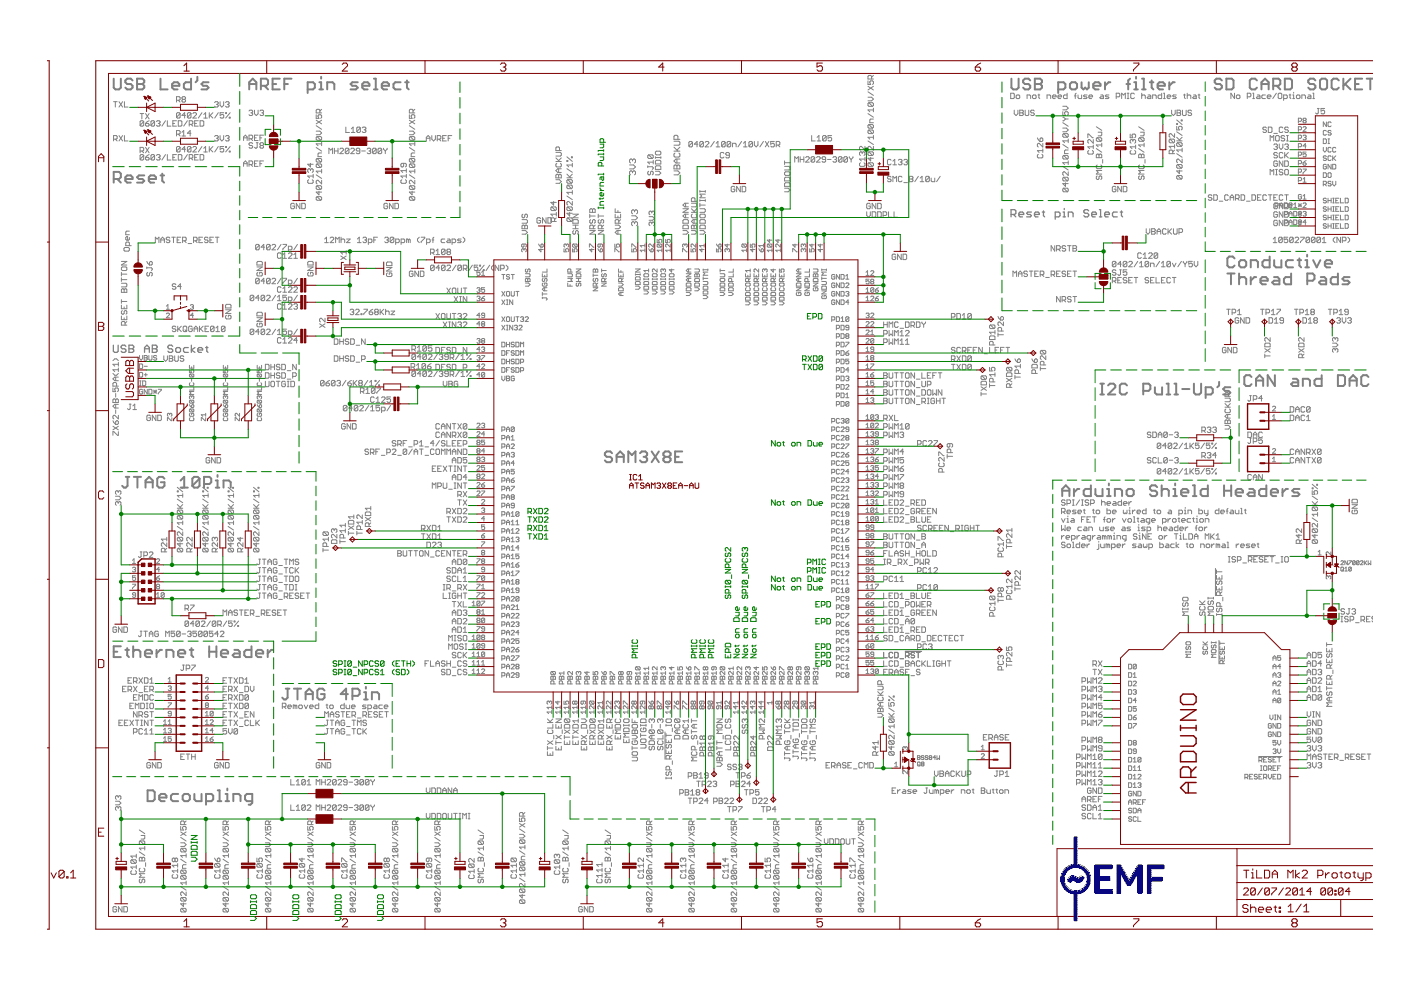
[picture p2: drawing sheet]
<svg xmlns="http://www.w3.org/2000/svg" width="420mm" height="297mm" viewBox="0 0 420 297" stroke-linecap="round" stroke-linejoin="round" font-family="sans-serif">
<g fill="none" stroke="#808080" stroke-width=".3">
<path d="M34.1 30.5h1M34.6 30.5v1.6M35.7 30.5l1.1 1.6M36.8 30.5l-1.1 1.6M37.3 30.5v1.6h1.1M42 34h1.1M42.5 34v1.6M43.1 36.4l-.3-.2h-.5l-.3 .2v1.1M43.1 36.4v1.1l-.3 .3h-.5l-.3-.3M43.1 36.4l-1.1 1.1M43.6 37h.8l.3 .5-.3 .3h-.5l-.3-.3zM43.6 34l1.1 1.6"/>
<path d="M44.7 36.2l-1.1 .8M44.7 34l-1.1 1.6M46.4 36.4l-.3-.2h-.5l-.3 .2v1.1M46.4 36.4v1.1l-.3 .3h-.5l-.3-.3M46.4 36.4l-1.1 1.1M46.9 36.4l.3-.2h.5l.3 .2-.3 .6M47.5 37h.2M47.7 37l.3 .3-.3 .5h-.5l-.3-.3M49.6 36.2l-1 1.6M50.2 36.2v1.6h1.1M51.8 37h.6M52.9 36.2h-1.1v1.6h1.1"/>
<path d="M52.9 30.1h.8l.3-.3v-.5l-.3-.3h-.8v1.6M53.5 36.2h.8l.2 .2v1.1l-.2 .3h-.8zM53.5 30.1l.5 .5M54 34v1.1l-.3 .3h-.5l-.3-.3M54 34l-.3-.2h-.5l-.3 .2v1.1M54 34l-1.1 1.1M54.6 39.7l.5-.6v1.7M54.8 29.8l-.2-.3 .2-.5h.6l.2 .3-.2 .5M54.8 29.8l-.2 .3 .2 .5h.6l.2-.3-.2-.5M54.8 29.8h.6M55.6 34.6h-1l.8-.8v1.6M56.2 36.2l-1.1 1.6"/>
<path d="M56.7 37.3h.9l.2-.3v-.6l-.2-.2h-.9v1.6M57.3 34l-.3-.2h-.5l-.3 .2v1.1M57.3 37.3l.5 .5M57.3 34v1.1l-.3 .3h-.5l-.3-.3M57.3 34l-1.1 1.1M57.3 39.9h-1.1l.8-.8v1.7M57.8 34l.3-.2h.6l.2 .2v.3l-1.1 1.1h1.1M58.4 37h.5M59.5 36.2h-1.1v1.6h1.1M60 36.2h.8l.3 .2v1.1l-.3 .3h-.8zM60.6 33.8l-1.1 1.6M61.1 35.4h1.1"/>
<path d="M61.1 34.3l.6-.5v1.6M62.8 33.8v1.6M63 34.6l.8 .8M63.8 33.8l-1 1.1M64.3 30.7l.3-.2h.6l.2 .2-.2 .6M64.9 31.3h.3M65.2 31.3l.2 .3-.2 .5h-.6l-.3-.3M65.5 33.8l-1.1 1.6M66 30.5v1.1l.5 .5 .6-.5v-1.1M67.1 33.8h-1.1v.8l.6-.3 .5 .3v.5l-.3 .3h-.5l-.3-.3M67.6 30.7l.3-.2h.6l.2 .2-.2 .6M67.7 33.8h.2v.2h-.2z"/>
<path d="M68.2 31.3h.3M68.5 31.3l.2 .3-.2 .5h-.6l-.3-.3M68.7 35.1h.3v.3h-.3zM69 33.8l-1.3 1.6M74.7 33.3l.3-.3h.5l.3 .3-.3 .5M75.2 33.8h.3M75.5 33.8l.3 .3-.3 .5h-.5l-.3-.2M76.3 33v1.1l.6 .5 .5-.5v-1.1M78 33.3l.2-.3h.6l.2 .3-.2 .5M78.5 33.8h.3M78.8 33.8l.2 .3-.2 .5h-.6l-.2-.2M94.8 34.4v1.1h.9l-.3-.6 .3-.5h.5l.3 .3v.5l-.3 .3"/>
<path d="M94.8 39.3h1.1l.6 .6-.6 .5h-1.1M94.8 37.7l1.7 1.1M94.8 36l1.7 1.1M95.9 33.8v-.8l-.2-.2h-.6l-.3 .2v.8h1.7M96.5 36l-1.7 1.1M96.5 32.8l-.6 .5M103.7 38.1v1.6h1.1M105.4 38.6l.5-.5v1.6M105.4 39.7h1M108.1 38.4v1.1l-.3 .2h-.5l-.3-.2M108.1 38.4l-.3-.3h-.5l-.3 .3v1.1M108.1 38.4l-1.1 1.1"/>
<path d="M108.6 38.4l.3-.3h.6l.2 .3-.2 .5M109.2 38.9h.3M109.5 38.9l.2 .3-.2 .5h-.6l-.3-.2M122.8 34.4v1.1h.8l-.3-.6 .3-.5h.5l.3 .3v.5l-.3 .3M122.8 39.3h1.1l.5 .6-.5 .5h-1.1M122.8 37.7l1.6 1.1M122.8 36l1.6 1.1M123.9 33.8v-.8l-.3-.2h-.6l-.2 .2v.8h1.6M124.4 36l-1.6 1.1M124.4 32.8l-.5 .5M260.3 24.2v1.1h.8l-.2-.5 .2-.6h.6l.2 .3v.6l-.2 .2M260.3 34.1l1.6 1"/>
<path d="M260.3 29.1h1.1l.5 .6-.5 .5h-1.1M260.3 27.5l1.6 1.1M260.3 25.9l1.6 1.1M260.6 37.3l-.3 .3v.5l.3 .3h1.1M260.6 30.8l-.3 .3v.5l.3 .3h1.1M260.6 39l-.3 .2v.6l.3 .2h1.1M260.6 30.8h1.1l.2 .3v.5l-.2 .3M260.6 37.3h1.1l.2 .3v.5l-.2 .3M260.6 39h1.1l.2 .2v.6l-.2 .2M260.6 39l1.1 1M260.6 37.3l1.1 1.1M260.6 30.8l1.1 1.1"/>
<path d="M261.4 23.7v-.8l-.3-.3h-.5l-.3 .3v.8h1.6M261.9 32.4v1.1M261.9 35.7h-.8l-.2 .3v.8h1M261.9 33h-1.6l.6 .5M261.9 25.9l-1.6 1.1M261.9 22.6l-.5 .5M303.1 27.9h.8l.3 .3v1.1l-.3 .2h-.8zM304.2 33v1.1l.5 .5 .6-.5v-1.1M305 28.5h.6l.2 .2v.6l-.2 .2h-.6l-.3-.2v-.6zM305.8 33h.8l.3 .3-.3 .5 .3 .6-.3 .2h-.8zM305.8 33.8h.8M307.4 33v1.4l.3 .2h.6l.2-.2v-1.4"/>
<path d="M308 29.5v-1h.8l.3 .2v.8M309.6 28.7l.3-.2h.6l.2 .2v.6l-.2 .2h-.6l-.3-.2zM310.2 33.3l-.3-.3h-.5l-.3 .3 .3 .5h.5l.3 .3-.3 .5h-.5l-.3-.2M311.3 28.5h.5M311.6 28.2v1.1l.2 .2M314 29.5v-1h.8l.3 .2v.8M315.7 29h1l-.2-.5h-.6l-.2 .2v.6l.2 .2h.6M317.3 29h1.1l-.3-.5h-.5l-.3 .2v.6l.3 .2h.5M318.7 38.4h1.1l.6 .5-.6 .6h-1.1M318.7 31.9h1.1l.6 .5-.6 .5h-1.1M318.7 33.5v1.1h.8l-.2-.6 .2-.5h.6l.3 .3v.5l-.3 .3M318.7 35.1h.3l.5 .6"/>
<path d="M318.7 36.8l1.7 1M319.5 35.7h.9M319.5 35.7l-.5 .5h-.3M320 27.9v1.6h-.8l-.3-.2v-.6l.3-.2h.8M322.2 28.7h.5M322.7 27.9l-.2 .3v1.3M323.3 28.5v.8l.3 .2h.8v-1M326 28.5h-.8l-.3 .2 1.1 .6-.2 .2h-.9M326.6 29h1.1l-.3-.5h-.6l-.2 .2v.6l.2 .2h.6M328.8 38l1.6 1.1M329.3 39.6h1.1v.8l-.3 .3h-.8M330.1 28.5h.6l.2 .2v.8h-.8l-.3-.2 .3-.3h.8"/>
<path d="M332.6 28.5h-.9l-.2 .2 1.1 .6-.3 .2h-.8M334.8 29h.8l.2-.3v-.5l-.2-.3h-.8v1.6M336.4 29.5v-1.6l.5 .6 .6-.6v1.6M338 29.5h.6M338 27.9h.6M338.3 27.9v1.6M340.2 28.2l-.3-.3h-.5l-.3 .3v1.1l.3 .2h.5l.3-.2M341.5 38l1.6 1.1M342 39.6h1.1v.8l-.3 .3h-.8M342.4 28.7l.3-.2h.5l.3 .2v.8M342.4 27.9v1.6M344.3 28.5h.5l.3 .2v.8h-.8l-.3-.2 .3-.3h.8"/>
<path d="M345.7 29.5v-1h.8l.3 .2v.8M348.4 27.9v1.6h-.8l-.3-.2v-.6l.3-.2h.8M348.9 29.5h.6M348.9 27.9h.3v1.6M350 29h1.1l-.3-.5h-.5l-.3 .2v.6l.3 .2h.5M351.4 33v1.1l.5 .5 .5-.5v-1.1M352.8 28.5h-.9l-.2 .2 1.1 .6-.3 .2h-.8M352.9 37.9v1h.8l-.3-.5 .3-.5h.5l.3 .2v.6l-.3 .2M352.9 37h.2v.3h-.2zM352.9 39.5l1.6 1.1M352.9 36l1.6 1.3M353 33h.8l.3 .3-.3 .5 .3 .6-.3 .2h-.8z"/>
<path d="M353 33.8h.8M354.2 36h.3v.2h-.3zM354.6 33v1.4l.3 .2h.6l.2-.2v-1.4M354.9 28.5h.6M355.2 28.2v1.1l.3 .2M356 28.7l.3-.2h.5l.3 .2v.8M356 27.9v1.6M357.4 33.3l-.3-.3h-.5l-.3 .3 .3 .5h.5l.3 .3-.3 .5h-.5l-.3-.2M357.9 28.5h.6l.3 .2v.8h-.9l-.2-.2 .2-.3h.9M359.3 28.5h.6M359.6 28.2v1.1l.3 .2M370.2 27.9v1.6l-1.1-1.6v1.6"/>
<path d="M371.1 28.5h.5l.3 .2v.6l-.3 .2h-.5l-.3-.2v-.6zM374.1 29h.8l.2-.3v-.5l-.2-.3h-.8v1.6M375.7 29.5h.5M375.7 27.9h.3v1.6M377 28.5h.6l.3 .2v.8h-.9l-.2-.2 .2-.3h.9M379.5 28.5h-.8l-.3 .2v.6l.3 .2h.8M379.8 38.4l-.3-.3h-.5l-.3 .3 .3 .5h.5l.3 .3-.3 .5h-.5l-.3-.2M380 29h1.1l-.2-.5h-.6l-.3 .2v.6l.3 .2h.6M380.4 38.1h.8l.3 .3v1.1l-.3 .2h-.8zM382 40h1.1M382.8 27.9l-1.1 1.6M383.3 28.2l.3-.3h.5l.3 .3v1.1l-.3 .2h-.5l-.3-.2z"/>
<path d="M384.7 38.4l-.2-.3h-.6l-.3 .3v1.1l.3 .2h.6l.2-.2M385 29.5h.8l.3-.2v-.6l-.3-.2h-.8v1.6M386.4 38.4l-.3-.3h-.5l-.3 .3v.2l.3 .3h.5l.3 .6-.3 .2h-.5l-.3-.2M386.6 28.5h.5M386.9 28.2v1.1l.2 .2M387.7 29.5h.5M387.7 28.5h.3v1M388 27.7v.2M388.8 28.7l.3-.2h.5l.3 .2v.6l-.3 .2h-.5l-.3-.2zM389.4 36.4h.7l.2-.7-.2-.3h-.7v1.4M389.4 38.9h.7l.2-.7-.2-.2h-.7v1.4M390.4 29.5v-1h.8l.3 .2v.8"/>
<path d="M390.8 38.2l.2-.2 .7 .2-.9 1.2h.9M391 36.1l-.2-.2 .2-.5 .7 .3-.2 .4M391 36.1l-.2 .3 .2 .4 .7-.2-.2-.5M391 36.1h.5M392.3 28.5h.6l.2 .2v.8h-.8l-.3-.2 .3-.3h.8M393.7 29.5h.5M393.7 27.9h.3v1.6M395.1 32.5h.5M395.4 32.5v1.4l-.3 .2-.6-.2M397.3 32.5h-1.1v.8l.8-.3 .3 .3v.6l-.3 .2h-.5l-.3-.2M397.8 39.3l-.2-.2-.7 .2v1l.2 .2 .7-.2M397.8 36.6v1.4l-.9-1.4v1.4"/>
<path d="M399.2 39.3l-.2-.2-.7 .2 .2 .5 .7 .2-.2 .5-.7-.2M399.2 36.8l-.2-.2-.7 .2v.9l.2 .3 .7-.3M34.1 41.7h.8l.2-.3v-.5l-.2-.3h-.8v1.6M34.6 41.7l.5 .5M35.7 40.6l1.1 1.6M36.8 40.6l-1.1 1.6M37.3 40.6v1.6h1.1M42 45.3h.8l.3-.3v-.6l-.3-.2h-.8v1.6M42.5 45.3l.6 .5M43.1 46.6l-.3-.3h-.5l-.3 .3v1.1M43.1 46.6v1.1l-.3 .3h-.5l-.3-.3M43.1 46.6l-1.1 1.1"/>
<path d="M43.6 47.2h.8l.3 .5-.3 .3h-.5l-.3-.3zM43.6 44.2l1.1 1.6M44.7 46.3l-1.1 .9M44.7 44.2l-1.1 1.6M46.4 46.6l-.3-.3h-.5l-.3 .3v1.1M46.4 46.6v1.1l-.3 .3h-.5l-.3-.3M46.4 46.6l-1.1 1.1M46.9 46.6l.3-.3h.5l.3 .3-.3 .6M47.5 47.2h.2M47.7 47.2l.3 .2-.3 .6h-.5l-.3-.3M49.6 46.3l-1 1.7M50.2 46.3v1.7h1.1"/>
<path d="M51.8 47.2h.6M52.9 46.3h-1.1v1.7h1.1M52.9 40.2h.8l.3-.3v-.5l-.3-.3h-.8v1.7M53.5 46.3h.8l.2 .3v1.1l-.2 .3h-.8zM53.5 40.2l.5 .6M54 44.2l-.3-.3h-.5l-.3 .3v1.1M54 44.2v1.1l-.3 .3h-.5l-.3-.3M54 44.2l-1.1 1.1M54.6 40.8h1M55.6 44.7h-1l.8-.8v1.7M56.2 46.3l-1.1 1.7M56.7 47.4h.9l.2-.2v-.6l-.2-.3h-.9v1.7"/>
<path d="M57.3 47.4l.5 .6M57.3 44.2v1.1l-.3 .3h-.5l-.3-.3M57.3 44.2l-.3-.3h-.5l-.3 .3v1.1M57.3 44.2l-1.1 1.1M57.8 44.2l.3-.3h.6l.2 .3v.3l-1.1 1.1h1.1M58.4 47.2h.5M59.5 46.3h-1.1v1.7h1.1M60 46.3h.8l.3 .3v1.1l-.3 .3h-.8zM60.6 43.9l-1.1 1.7M61.1 44.5l.6-.6v1.7M61.1 45.6h1.1M62.8 43.9v1.7"/>
<path d="M63 44.7l.8 .9M63.8 43.9l-1 1.1M64.3 40.9l.3-.3h.6l.2 .3-.2 .5M64.9 41.4h.3M65.2 41.4l.2 .3-.2 .5h-.6l-.3-.2M65.5 43.9l-1.1 1.7M66 40.6v1.1l.5 .5 .6-.5v-1.1M67.1 43.9h-1.1v.8l.6-.2 .5 .2v.6l-.3 .3h-.5l-.3-.3M67.6 40.9l.3-.3h.6l.2 .3-.2 .5M67.7 43.9h.2v.3h-.2zM68.2 41.4h.3M68.5 41.4l.2 .3-.2 .5h-.6l-.3-.2"/>
<path d="M68.7 45.3h.3v.3h-.3zM69 43.9l-1.3 1.7M73 42.1v-1.1l.6-.5 .5 .5v1.1M73 41.3h1.1M73 49.9v-1.1l.6-.6 .5 .6v1.1M73 49.1h1.1M74.7 49.3h.8l.3-.2v-.6l-.3-.3h-.8v1.7M74.7 41.6h.8l.3-.3v-.5l-.3-.3h-.8v1.6M75.2 41.6l.6 .5M75.2 49.3l.6 .6M75.8 43.1l-.3-.3h-.5l-.3 .5 .3 .3h.5l.3 .6-.3 .2h-.5l-.3-.2M76.3 41.3h.6"/>
<path d="M76.3 49.1h.6M76.9 42.8h.5M77.1 42.8v1.4l-.2 .2-.6-.2M77.4 48.2h-1.1v1.7h1.1M77.4 40.5h-1.1v1.6h1.1M78 41.3h.5M78 49.1h.5M78.2 43.6l-.2-.3 .2-.5h.6l.2 .3-.2 .5M78.2 43.6l-.2 .3 .2 .5h.6l.2-.2-.2-.6M78.2 43.6h.6M79 40.5h-1v1.6M79 48.2h-1v1.7"/>
<path d="M92.6 53.9l-.3 .2v.6l.3 .2h1l.3-.2v-.6l-.3-.2M93.1 50.9l.3-.3 .5 .3v.5l-.3 .3M93.1 50.9l-.3-.3-.5 .3v.5l.3 .3M93.1 49v1l-.8-.8h1.6M93.1 50.9v.2M93.9 52.2v1.1M93.9 52.8h-1.6l.5 .5M94.8 52.4l1.7 1.1M94.8 44.2l1.7 1.1M95.1 55.7h1.1l.3 .2v.6l-.3 .3M95.1 40.9l-.3 .3v.6l.3 .2h1.1M95.1 47.5l-.3 .3v.5l.3 .3h1.1"/>
<path d="M95.1 49.1l-.3 .3v.5l.3 .3h1.1M95.1 55.7l-.3 .2v.6l.3 .3h1.1M95.1 58.9l-.3 .3v.6l.3 .2h1.1M95.1 40.9h1.1l.3 .3v.6l-.3 .2M95.1 47.5h1.1l.3 .3v.5l-.3 .3M95.1 49.1h1.1l.3 .3v.5l-.3 .3M95.1 58.9h1.1l.3 .3v.6l-.3 .2M95.1 58.9l1.1 1.1M95.1 55.7l1.1 1.1M95.1 49.1l1.1 1.1M95.1 47.5l1.1 1.1M95.1 40.9l1.1 1.1"/>
<path d="M95.7 57.3v1.1l-.9-.8h1.7M96.5 54v1.1l-1.1-1.1h-.3l-.3 .3v.5l.3 .3M96.5 42.6v1.1M96.5 50.8v1.1M96.5 45.8h-.8l-.3 .3v.8h1.1M96.5 51.3h-1.7l.6 .6M96.5 43.1h-1.7l.6 .6M98.6 46.1v-1.7l.6 .6 .5-.6v1.7M100.3 44.4v1.7M100.3 45.3h1.1M101.4 44.4v1.7M101.9 44.7l.3-.3h.5l.3 .3v.3l-1.1 1.1h1.1"/>
<path d="M104.6 44.7v1.1l-.2 .3h-.6l-.3-.3M104.6 44.7l-.2-.3h-.6l-.3 .3v1.1M104.6 44.7l-1.1 1.1M105.2 44.7l.3-.3h.5l.3 .3v.3l-1.1 1.1h1.1M107.9 45.3h-.8l-.3-.3 .3-.6h.6l.2 .3v1.1l-.2 .3h-.6l-.3-.3M108.5 45.3h1.1M110.1 44.7l.3-.3h.5l.3 .3-.3 .6M110.6 45.3h.3M110.9 45.3l.3 .2-.3 .6h-.5l-.3-.3M112.8 44.7v1.1l-.2 .3h-.6l-.3-.3M112.8 44.7l-.2-.3h-.6l-.3 .3v1.1M112.8 44.7l-1.1 1.1"/>
<path d="M114.5 44.7v1.1l-.3 .3h-.6l-.2-.3M114.5 44.7l-.3-.3h-.6l-.2 .3v1.1M114.5 44.7l-1.1 1.1M115 44.4l.5 .9M115.5 45.3v.8M116.1 44.4v.3l-.6 .6M120.5 53.9l-.3 .2v.6l.3 .2h1.1l.3-.2v-.6l-.3-.2M121.1 49v.8l-.3 .2-.6-.2v-.6l.3-.2h1.1l.3 .2v.6l-.3 .2M121.9 51.1h-1.7l.6 .6M121.9 50.6v1.1M121.9 52.2v1.1M121.9 52.8h-1.7l.6 .5"/>
<path d="M122.8 52.4l1.6 1.1M122.8 44.2l1.6 1.1M123 58.9l-.2 .3v.6l.2 .2h1.1M123 47.5l-.2 .3v.5l.2 .3h1.1M123 40.9l-.2 .3v.6l.2 .2h1.1M123 49.1l-.2 .3v.5l.2 .3h1.1M123 55.7l-.2 .2v.6l.2 .3h1.1M123 40.9h1.1l.3 .3v.6l-.3 .2M123 47.5h1.1l.3 .3v.5l-.3 .3M123 49.1h1.1l.3 .3v.5l-.3 .3M123 55.7h1.1l.3 .2v.6l-.3 .3M123 58.9h1.1l.3 .3v.6l-.3 .2"/>
<path d="M123 58.9l1.1 1.1M123 55.7l1.1 1.1M123 49.1l1.1 1.1M123 47.5l1.1 1.1M123 40.9l1.1 1.1M123.6 57.3v1.1l-.8-.8h1.6M124.4 45.8h-.8l-.3 .3v.8h1.1M124.4 54v1.1l-1.1-1.1h-.3l-.2 .3v.5l.2 .3M124.4 42.6v1.1M124.4 50.8v1.1M124.4 51.3h-1.6l.5 .6M124.4 43.1h-1.6l.5 .6"/>
<path d="M127.8 41.4h1.1M127.8 42.2v-1l.6-.6 .5 .6v1M129.5 40.6v1.1l.5 .5 .6-.5v-1.1M131.1 41.7h.8l.3-.3v-.5l-.3-.3h-.8v1.6M131.7 41.7l.5 .5M132.8 41.4h.5M133.9 40.6h-1.1v1.6h1.1M134.4 41.4h.5M135.5 40.6h-1.1v1.6M166.7 52.5l.3-.3 .5 .3 .6-.3 .2 .3v.8h-1.6zM166.7 53.9h1.1l.5 .5-.5 .5h-1.1M166.7 47.3l1.1 1.1"/>
<path d="M166.7 45.7h1.4l.2 .3v.5l-.2 .3h-1.4M166.7 48.4h1.6M167 49l-.3 .2v.6l.3 .2h1.1l.2-.2v-.6l-.2-.2M167.5 50.6v1.1M167.5 52.5v.8M167.8 45.1v-.8l-.3-.3h-.5l-.3 .3v.8h1.6M168.3 50.6h-1l-.6 .5 .6 .6h1M168.3 47.3l-.8 .8M170 48.1h.3v.3h-.3zM170 58.8l1.6 1M170 53.3h1.6M170 52.2l1.1 1.1"/>
<path d="M170 50.6l1.6 1M170 47l1.6 1.4M170.3 53.8l-.3 .3v.6l.3 .2h1.1M170.3 55.5l-.3 .3v.5l.3 .3h1.1M170.3 53.8h1.1l.2 .3v.6l-.2 .2M170.3 55.5h1.1l.2 .3v.5l-.2 .3M170.3 55.5l1.1 1.1M170.3 53.8l1.1 1.1M171.4 47h.2v.3h-.2zM171.6 48.9v1.1M171.6 57.1v1.1M171.6 57.7h-1.6l.6 .5"/>
<path d="M171.6 52.2l-.8 .8M171.6 49.5h-1.6l.6 .5M188.8 49.4h1.2l.6 .6-.6 .6h-1.2M189.7 48l.3-.3 .6 .3v.6l-.3 .3M189.7 48l-.3-.3-.6 .3v.6l.3 .3M189.7 51.5l-.3-.3-.6 .3v.6l.3 .3M189.7 51.5l.3-.3 .6 .3v.6l-.3 .3M189.7 48v.3M189.7 51.5v.3M194.3 50h1.3l.3 .2-.3 .6M194.3 49.7v.5M194.5 51.3l-.2 .3v.5l.5 .3 .3-.3v-.5l.5-.3 .3 .3v.5l-.3 .3"/>
<path d="M194.5 46.4l-.2 .3v.5l.2 .3h1.1M194.5 46.4h1.1l.3 .3v.5l-.3 .3M194.5 46.4l1.1 1.1M195.9 48.6h-1.6l.5 .5M195.9 48v1.1M196.6 45.6l.2-.3h1.1l.3 .3v.5l-.3 .3h-1.1l-.2-.3zM196.6 48.3l.2-.3h1.1l.3 .3v.8h-1.6zM196.6 47.2h1.6M196.6 51.3h1l.6 .6-.6 .5h-1M196.6 50l.2-.3h1.1l.3 .3v.8h-1.6zM196.6 47v.5M198.2 47v.5"/>
<path d="M202.1 42.3h1.5l.3 .3v.6l-.3 .3h-1.5M202.1 49.7l.3-.3 .6 .3 .6-.3 .3 .3v.9h-1.8zM202.1 45.3h1.8M202.1 51.2h1.2l.6 .6-.6 .6h-1.2M202.1 44.1l1.2 1.2M202.4 45.9l-.3 .3v.6l.3 .3h1.2l.3-.3v-.6l-.3-.3M203 47.7v1.2M203 49.7v.9M203.3 41.8v-.9l-.3-.3h-.6l-.3 .3v.9h1.8M203.9 47.7h-1.2l-.6 .6 .6 .6h1.2M203.9 44.1l-.9 .9M207.7 42.7l-.3-.3h-.5l-.3 .3v1.1"/>
<path d="M207.7 42.7v1.1l-.3 .2h-.5l-.3-.2M207.7 42.7l-1.1 1.1M209.3 43.2h-1.1l.8-.8v1.6M209.9 57.1v.5M209.9 59.8v.6M209.9 57.4h1.6M210.9 42.7l-.2-.3h-.6l-.2 .3v1.1M210.9 42.7v1.1l-.2 .2h-.6l-.2-.2M210.9 42.7l-1 1.1M211.5 42.7l.3-.3h.5l.3 .3v.2l-1.1 1.1h1.1M211.5 58.2h-1.6l.5 .5-.5 .6h1.6M211.5 57.1v.5"/>
<path d="M211.5 59.8v.6M214.2 42.4l-1.1 1.6M214.8 44h1.1M214.8 42.9l.5-.5v1.6M217.1 46l-.3-.3h-.5l-.3 .3v1.1l.3 .2h.5l.3-.2M217.5 42.7l-.3-.3h-.5l-.3 .3v1.1M217.5 42.7v1.1l-.3 .2h-.5l-.3-.2M217.5 42.7l-1.1 1.1M218.7 46.5h-.8l-.2-.3 .2-.5h.6l.2 .3v1.1l-.2 .2h-.6l-.2-.2M219.1 42.7l-.2-.3h-.6l-.2 .3v1.1M219.1 42.7v1.1l-.2 .2h-.6l-.2-.2M219.1 42.7l-1 1.1"/>
<path d="M219.7 44v-1.1h.8l.3 .3v.8M220.4 56.1l-.3-.2h-.5l-.3 .2v1.1l.3 .3h.5l.3-.3v-.5h-.6M222 55.9v1.6l-1.1-1.6v1.6M222.4 42.4l-1.1 1.6M222.6 55.9h.8l.2 .2v1.1l-.2 .3h-.8zM223 44h1M223 42.9l.5-.5v1.6M225.7 42.7l-.3-.3h-.5l-.3 .3v1.1M225.7 42.7v1.1l-.3 .2h-.5l-.3-.2M225.7 42.7l-1.1 1.1M226.2 42.4v1.1l.6 .5 .5-.5v-1.1M229 42.4l-1.1 1.6"/>
<path d="M229.5 42.4l1.1 1.6M230.6 42.4l-1.1 1.6M232.2 42.4h-1.1v.8l.6-.3 .5 .3v.6l-.2 .2h-.6l-.3-.2M232.8 43.5h.8l.3-.3v-.5l-.3-.3h-.8v1.6M233.3 43.5l.6 .5M235.3 56.4h1.1l.5 .6-.5 .5h-1.1M235.3 49.9h1.3l.3 .2v.6l-.3 .2h-1.3M235.3 53.4l.3-.3h1l.3 .3v.8h-1.6zM235.3 48.8h1.6M235.3 55l.3-.2h1l.3 .2v.9h-1.6zM235.3 48.2v1.1M235.6 51.5h1l.3 .3v.5l-.3 .3h-1l-.3-.3v-.5z"/>
<path d="M238.3 48.6v-1.6l.6 .5 .5-.5v1.6M240 47v1.6M240 47.8h1.1M241.1 47v1.6M241.6 47.2l.3-.2h.5l.3 .2v.3l-1.1 1.1h1.1M243.4 40.6v1.6h1.1M244.3 47.2v1.1l-.2 .3h-.6l-.3-.3M244.3 47.2l-.2-.2h-.6l-.3 .2v1.1M244.3 47.2l-1.1 1.1M244.9 47.2l.3-.2h.5l.3 .2v.3l-1.1 1.1h1.1M245 42.2h1.1M245 41.2l.6-.6v1.6"/>
<path d="M247.6 47.8h-.8l-.3-.3 .3-.5h.5l.3 .2v1.1l-.3 .3h-.5l-.3-.3M247.8 40.9v1.1l-.3 .2h-.5l-.3-.2M247.8 40.9l-.3-.3h-.5l-.3 .3v1.1M247.8 40.9l-1.1 1.1M248.2 47.8h1M249.4 40.6h-1.1v.8l.6-.2 .5 .2v.6l-.3 .2h-.5l-.3-.2M249.8 47.2l.3-.2h.5l.3 .2-.3 .6M250.3 47.8h.3M250.6 47.8l.3 .3-.3 .5h-.5l-.3-.3M252.5 47.2v1.1l-.3 .3h-.5l-.3-.3M252.5 47.2l-.3-.2h-.5l-.3 .2v1.1M252.5 47.2l-1.1 1.1"/>
<path d="M254.1 47.2v1.1l-.2 .3h-.6l-.2-.3M254.1 47.2l-.2-.2h-.6l-.2 .2v1.1M254.1 47.2l-1 1.1M254.7 47v.2l.5 .6M255.2 47.8v.8M255.8 47v.2l-.6 .6M258 48.8l-.2 .3v.5l.2 .3h1.1l.3-.3v-.5l-.3-.3M258.6 45.8l.2-.3 .6 .3v.5l-.3 .3M258.6 45.8l-.3-.3-.5 .3v.5l.2 .3M258.6 45.8v.3M259.4 43.9v1.1l-1.1-1.1h-.3l-.2 .3v.5l.2 .3M259.4 47.7h-1.6l.5 .5"/>
<path d="M259.4 47.2v1M260.3 42.2l1.6 1.1M260.6 45.5l-.3 .3v.5l.3 .3h1.1M260.6 48.8l-.3 .3v.5l.3 .3h1.1M260.6 48.8h1.1l.2 .3v.5l-.2 .3M260.6 45.5h1.1l.2 .3v.5l-.2 .3M260.6 48.8l1.1 1.1M260.6 45.5l1.1 1.1M261.1 47.2v1l-.8-.8h1.6M261.9 43.9v1.1l-1-1.1h-.3l-.3 .3v.5l.3 .3M261.9 40.6v1.1M261.9 41.1h-1.6l.6 .6"/>
<path d="M267.2 53.1l-.2-.2h-.6l-.3 .2 .3 .6h.6l.2 .2-.2 .6h-.6l-.3-.3M267.2 48l-.2-.2h-.6l-.3 .2v1.1l.3 .3h.6l.2-.3M267.8 54.5v-1.6l.5 .5 .6-.5v1.6M267.8 49.4h1.1M267.8 48.3l.5-.5v1.6M269.4 48l.3-.2h.5l.3 .2-.3 .6M270 48.6h.2M270.2 48.6l.3 .3-.3 .5h-.5l-.3-.3M270.5 53.1l-.3-.2h-.5l-.3 .2v1.1l.3 .3h.5l.3-.3M271.1 54.7h1M271.1 48l.2-.2h.6l.2 .2-.2 .6M271.6 48.6h.3"/>
<path d="M271.9 48.6l.2 .3-.2 .5h-.6l-.2-.3M272.7 52.9h.8l.3 .2-.3 .6 .3 .5-.3 .3h-.8zM272.7 53.7h.8M275.4 52.9l-1.1 1.6M276 54.5h1.1M276 53.4l.5-.5v1.6M278.7 53.1l-.3-.2h-.5l-.3 .2v1.1M278.7 53.1v1.1l-.3 .3h-.5l-.3-.3M278.7 53.1l-1.1 1.1M279.3 53.4v.8l.2 .3h.8v-1.1M282 52.9l-1.1 1.6M311.1 41.3l.8 1.1"/>
<path d="M311.4 46.2l-.3 .3v.6l.3 .2h1.1l.2-.2v-.6l-.2-.3M311.9 41.6l.6-.3 .2 .3v.6l-.2 .2h-.6zM312.7 43v1.1l-1.1-1.1-.5 .2v.6l.3 .3M312.7 44.6v1.1M312.7 45.1h-1.6l.5 .6M318.7 49.9l1.7 1M318.7 43.3l1.7 1.1M319 40l-.3 .3v.6l.3 .2h1.1M319 40h1.1l.3 .3v.6l-.3 .2M319 53.1h1.1l.3 .3v.6l-.3 .2M319 56.4h1.1l.3 .3v.5l-.3 .3M319 56.4l-.3 .3v.5l.3 .3h1.1"/>
<path d="M319 46.6l-.3 .3v.5l.3 .3h1.1M319 53.1l-.3 .3v.6l.3 .2h1.1M319 46.6h1.1l.3 .3v.5l-.3 .3M319 56.4l1.1 1.1M319 53.1l1.1 1.1M319 46.6l1.1 1.1M319 40l1.1 1.1M319.5 54.8v1.1l-.8-.9h1.7M320.4 45h-.9l-.2 .2v.8h1.1M320.4 51.5v1.1l-1.1-1.1-.6 .3v.5l.3 .3M320.4 41.7v1.1M320.4 48.2v1.1"/>
<path d="M320.4 48.8h-1.7l.6 .5M320.4 42.2h-1.7l.6 .6M326.2 41.3v-1.1h.3l1.1 1.1h.3M326.5 45.1l-.3 .3v.5l.3 .3h1.1l.3-.3v-.5l-.3-.3M327.9 41.8v1.1l-1.1-1.1-.6 .3v.6l.3 .2M327.9 43.5v1.1M327.9 44h-1.7l.6 .6M328.8 46.5l.3-.3 .5 .3 .5-.3 .3 .3v.8h-1.6zM328.8 44.5l1.6 1.1M329.1 52.7l-.3 .3v.5l.3 .3 .5-.3v-.5l.3-.3 .5 .3v.5l-.3 .3M329.1 41.3h1l.3 .3v.5l-.3 .3M329.1 41.3l-.3 .3v.5l.3 .3h1"/>
<path d="M329.1 49.4l-.3 .3v.6l.3 .2h1l.3-.2v-.6l-.3-.3M329.1 41.3l1 1.1M329.6 46.5v.8M330.4 42.9v1.1M330.4 51.1h-1.6l.5 .5-.5 .6h1.6M330.4 43.5h-1.6l.5 .5M330.7 47.8v1.1M334.7 56.1l-.3-.2h-.5l-.3 .2v1.1l.3 .3h.5l.3-.3v-.5h-.6M336.3 55.9v1.6l-1.1-1.6v1.6M336.8 55.9h.9l.2 .2v1.1l-.2 .3h-.9zM338.9 40.2v1.1h.8l-.2-.6 .2-.5h.6l.3 .3v.5l-.3 .3M339.2 45.1l-.3 .3v.5l.3 .3h1.1l.3-.3v-.5l-.3-.3"/>
<path d="M339.7 42.1l-.2-.3-.6 .3v.6l.3 .2M339.7 42.1l.3-.3 .6 .3v.6l-.3 .2M339.7 42.1v.3M340.6 44h-1.7l.6 .6M340.6 43.5v1.1M341.5 46.5l.3-.3 .5 .3 .5-.3 .3 .3v.8h-1.6zM341.5 44.5l1.6 1.1M341.8 41.3l-.3 .3v.5l.3 .3h1M341.8 49.4l-.3 .3v.6l.3 .2h1l.3-.2v-.6l-.3-.3M341.8 52.7l-.3 .3v.5l.3 .3 .5-.3v-.5l.3-.3 .5 .3v.5l-.3 .3M341.8 41.3h1l.3 .3v.5l-.3 .3M341.8 41.3l1 1.1"/>
<path d="M342.3 46.5v.8M343.1 51.1h-1.6l.5 .5-.5 .6h1.6M343.1 43.5h-1.6l.5 .5M343.1 42.9v1.1M343.4 47.8v1.1M350.9 41.7l-.3 .3v.5l.3 .3h1.1M350.9 41.7h1.1l.3 .3v.5l-.3 .3M350.9 41.7l1.1 1.1M351.7 46.1v-.8l-.3-.3h-.5l-.3 .3v.8h1.7M352.3 43.9h-1.7l.6 .5M352.3 40.1v1l-1.1-1h-.3l-.3 .2v.6l.3 .2M352.3 45l-.6 .5"/>
<path d="M352.3 43.3v1.1M352.9 42.2h1.6M352.9 46.1l1.6 1M352.9 41.1l1.1 1.1M353.1 52.6l-.2 .3v.5l.2 .3h1.1M353.1 42.8l-.2 .3v.5l.2 .3h1.1M353.1 49.3l-.2 .3v.5l.2 .3h1.1M353.1 52.6h1.1l.3 .3v.5l-.3 .3M353.1 42.8h1.1l.3 .3v.5l-.3 .3M353.1 49.3h1.1l.3 .3v.5l-.3 .3M353.1 52.6l1.1 1.1M353.1 49.3l1.1 1.1"/>
<path d="M353.1 42.8l1.1 1.1M353.7 51v1l-.8-.8h1.6M354.5 47.7v1.1l-1.1-1.1-.5 .3v.5l.2 .3M354.5 45h-1.6l.5 .5M354.5 44.4v1.1M354.5 41.1l-.8 .9M363.5 58.7l-.3-.3h-.6l-.2 .5 .2 .3h.6l.3 .6-.3 .2h-.6l-.2-.2M364 58.4h.8l.3 .3v1.1l-.3 .2h-.8zM368.4 58.7l-.3-.3h-.6l-.2 .3v1.1l.2 .2h.6l.3-.2M368.9 59.2h1.1M370.5 59.5h.9l.2-.3v-.5l-.2-.3h-.9v1.6M371.1 59.5l.5 .5"/>
<path d="M372.2 58.4h.8l.3 .3v1.1l-.3 .2h-.8zM375.5 58.4h.8l.2 .3v1.1l-.2 .2h-.8zM377.1 59.2h.5M378.2 58.4h-1.1v1.6h1.1M379.8 58.7l-.3-.3h-.5l-.3 .3v1.1l.3 .2h.5l.3-.2M380.4 58.4h1.1M380.9 42.2v-1.6l.6 .6 .5-.6v1.6M380.9 52.4v-1.6l.6 .5 .5-.5v1.6M380.9 58.4v1.6M382 43.4l.3-.2h.5l.3 .2-.3 .6M382 59.2h.5M382.5 44h.3"/>
<path d="M382.5 52.4h.6M382.5 50.8h.6M382.5 40.9l.3-.3h.6l.2 .3v1.1l-.2 .2h-.6l-.3-.2zM382.8 44l.3 .3-.3 .5h-.5l-.3-.3M382.8 50.8v1.6M383.1 48.5l-.3-.3h-.5l-.3 .3v1.1l.3 .3h.5l.3-.3v-.5h-.6M383.1 46l-.3-.3h-.5l-.3 .5 .3 .3h.5l.3 .6-.3 .2h-.5l-.3-.2M383.1 58.4h-1.1v1.6h1.1M383.6 43.2v1.1l.6 .5 .5-.5v-1.1M384.7 51.1l-.2-.3h-.6l-.3 .3 .3 .5h.6l.2 .3-.2 .5h-.6l-.3-.3M384.7 46l-.2-.3h-.6l-.3 .3v1.1l.3 .2h.6l.2-.2M384.7 58.7l-.2-.3h-.6l-.3 .3v1.1l.3 .2h.6l.2-.2"/>
<path d="M384.7 48.2v1.7l-1.1-1.7v1.7M385.3 48.2h.8l.3 .3v1.1l-.3 .3h-.8zM385.3 43.4l.3-.2h.5l.3 .2-.3 .6M385.3 51.1l.3-.3h.5l.3 .3v1l-.3 .3h-.5l-.3-.3zM385.3 40.9l-.3-.3h-.5l-.3 .3 .3 .5h.5l.3 .3-.3 .5h-.5l-.3-.2M385.3 45.7v1.6M385.3 58.4h1.1M385.6 46.5l.8 .8M385.8 44h.3M385.8 42.2h.6M385.8 40.6h.6M385.8 58.4v1.6"/>
<path d="M386.1 44l.3 .3-.3 .5h-.5l-.3-.3M386.1 40.6v1.6M386.4 45.7l-1.1 1.1M389.4 49.1h.7l.2-.7-.2-.3h-.7v1.4M389.4 46.5h.7l.2-.7-.2-.2h-.7v1.4M389.4 44h.7l.2-.7-.2-.2h-.7v1.3M389.4 41.4h.7l.2-.7-.2-.2h-.7v1.4M389.4 51.6h.7l.2-.7-.2-.2h-.7v1.4M389.4 54.1h.7l.2-.7-.2-.2h-.7v1.4M390.3 58.5l-.2-.2-.7 .2v1l.2 .2 .7-.2v-.5h-.5M390.8 48.8h.7l.2 .5-.7 .2zM390.8 50.7h.9l-.9 1.4"/>
<path d="M390.8 40.7l.7-.2 .2 .2-.2 .5M390.8 58.8l.4-.5v1.4M390.8 53.7l.4-.5v1.4M390.8 54.6h.9M390.8 59.7h.9M391.2 41.2h.3M391.5 41.2l.2 .2-.2 .5-.7-.2M391.7 45.6h-.9v.7l.7-.2 .2 .7-.2 .2-.7-.2M391.7 48.1l-.9 .7M391.7 43.8h-.9l.7-.7v1.3M396.9 55.3h.7l.2-.7-.2-.3h-.7v1.4M396.9 51.8h.7l.2 .2v1l-.2 .2h-.7z"/>
<path d="M396.9 41.6h.7l.2 .3v.9l-.2 .2h-.7zM396.9 44.2v.9l.4 .5 .5-.5v-.9M397.3 55.3l.5 .4M397.8 59.6l-.7-.2-.2 .5 .7 .2 .2 .5-.2 .2-.7-.2M397.8 46.9l-.7-.2-.2 .5 .7 .2 .2 .5-.2 .2-.7-.2M397.8 49.5l-.2-.2-.7 .2v.9l.2 .3 .7-.3v-.4h-.5M398.3 52l.2-.2 .7 .2v1l-.2 .2-.7-.2zM398.3 41.6h.4M398.3 59.4v1.4M398.3 43h.4M398.5 41.6v1.4M399.2 46.9l-.2-.2-.7 .2v1l.2 .2 .7-.2"/>
<path d="M399.2 44.4l-.2-.2-.7 .2v.9l.2 .3 .7-.3M399.2 54.6l-.2-.3-.7 .3 .2 .4 .7 .3-.2 .4-.7-.2M399.2 49.3v1.4l-.9-1.4v1.4M399.2 59.4v1.4M399.7 54.3v1l.4 .4 .5-.4v-1M399.7 49.3h.7l.2 .2v.9l-.2 .3h-.7zM399.7 46.7v1.4M399.7 59.4h.4M399.9 47.4l.7 .7M399.9 59.4v1.4M400.6 44.4l-.2-.2-.7 .2v.9l.2 .3 .7-.3M400.6 46.7l-.9 .9"/>
<path d="M401.5 59.4h-.9v1.4h.9M402 59.4v1.4h.9M403.4 59.4h.7l.2 .2v1l-.2 .2h-.7zM36.4 78.4h1.6l-1.6 1h1.6M37.4 74.2h1.1l.3 .3v.5l-.3 .3h-1.1l-.2-.3v-.5zM38.8 71.2v.5l-.3 .3h-.5l-.3-.3v-.5l.6-.3v1.1M38.8 73.6v-.8l-.3-.2h-.5l-.3 .2v.8h1.6M38.8 69.3h-.8l-.3 .3v.8h1.1M44 78.4l.9 1M44.9 78.6l.2-.2 .6 .2v.6l-.3 .2h-.5zM46.6 72.7v-1.6l.5 .5 .6-.5v1.6M48.2 71.9h1.1"/>
<path d="M48.2 72.7v-1.1l.5-.5 .6 .5v1.1M50.9 71.4l-.2-.3h-.6l-.3 .3 .3 .5h.6l.2 .3-.2 .5h-.6l-.3-.2M51.5 71.1h1.1M52 71.1v1.6M53.1 71.9h.6M54.2 71.1h-1.1v1.6h1.1M54.8 72.2h.8l.2-.3v-.5l-.2-.3h-.8v1.6M55.3 72.2l.5 .5M56.4 73h1.1M58 72.2h.8l.3-.3v-.5l-.3-.3h-.8v1.6M58.6 72.2l.5 .5M59.7 71.9h.5"/>
<path d="M60.7 71.1h-1v1.6h1M62.4 71.4l-.3-.3h-.5l-.3 .5 .3 .3h.5l.3 .6-.3 .2h-.5l-.3-.2M62.9 71.9h.6M64 71.1h-1.1v1.6h1.1M64.6 71.1h1.1M65.1 71.1v1.6M77 78.6l.3-.2h1.1l.3 .2v.8h-1.7zM77.7 73.5l-.2-.2h-.6l-.2 .2v1.1M77.7 73.5v1.1l-.2 .3h-.6l-.2-.3M77.7 73.5l-1 1.1M79.4 74.1h-1.1l.8-.8v1.6M81 73.5v1.1l-.2 .3h-.6l-.3-.3"/>
<path d="M81 73.5l-.2-.2h-.6l-.3 .2v1.1M81 73.5l-1.1 1.1M81.6 73.5l.3-.2h.5l.3 .2v.3l-1.1 1.1h1.1M84.3 73.3l-1.1 1.6M84.3 76.1l-.3-.3h-.5l-.3 .3v1.1l.3 .2h.5l.3-.2M84.8 76.3l.6-.5v1.6M84.8 73.3h1.1v.2l-1.1 1.1v.3M84.8 77.4h1.1M86.5 74.9h.8l.3-.3v-.5l-.3-.3h-.8v1.6M86.5 76.1l.3-.3h.5l.3 .3v.2l-1.1 1.1h1.1M88.1 77.4h1.1M88.1 76.3l.6-.5v1.6"/>
<path d="M88.3 61.2l-.3-.3h-.5l-.3 .3v1.1l.3 .3h.5l.3-.3v-.5h-.5M89.2 73.3l-1.1 1.6M89.9 60.9v1.7l-1-1.7v1.7M90.5 60.9h.8l.3 .3v1.1l-.3 .3h-.8zM92.3 78.6l.3-.2h1l.3 .2v.8h-1.6zM97.4 71.6l.5-.5v1.6M97.4 72.7h1.1M99 71.4l.3-.3h.5l.3 .3v.2l-1.1 1.1h1.1M100.6 72.7v-1.6l.6 .5 .5-.5v1.6M102.2 76.7l1.6 1.1M102.3 71.1v1.6M102.3 71.9l.3-.3h.5l.3 .3v.8"/>
<path d="M103.8 76.7l-1.6 1.1M103.8 75.6h-1.6l.5 .6M103.8 75.1v1.1M103.9 71.6h1.1l-1.1 1.1h1.1M107.2 72.7h1.1M107.2 71.6l.5-.5v1.6M108.8 71.4l.3-.3h.5l.3 .3-.3 .5M109.4 71.9h.2M109.6 71.9l.3 .3-.3 .5h-.5l-.3-.2M110.5 72.7h.8l.2-.2v-.6l-.2-.3h-.8v1.7M112.1 71.9h.5M113.2 71.1h-1.1v1.6"/>
<path d="M115.4 71.4l.3-.3h.5l.3 .3-.3 .5M115.9 71.9h.3M116.2 78.5h1.1l.2 .3v.8h-1.6v-.8zM116.2 71.9l.3 .3-.3 .5h-.5l-.3-.2M116.2 61.2l-.2-.3h-.6l-.3 .3v1.1l.3 .3h.6l.2-.3v-.5h-.5M117.9 60.9v1.7l-1.1-1.7v1.7M118.1 71.4v1.1l-.3 .2h-.5l-.3-.2M118.1 71.4l-.3-.3h-.5l-.3 .3v1.1M118.1 71.4l-1.1 1.1M118.4 60.9h.8l.3 .3v1.1l-.3 .3h-.8zM118.7 72.7h.8l.2-.2v-.6l-.2-.3h-.8v1.7M120.3 72.7h.8l.3-.2v-.6l-.3-.3h-.8v1.7"/>
<path d="M122.5 71.9l-.6-.3v1.1M122.5 71.9v.8M122.5 71.9l.2-.3 .3 .3v.8M125.8 71.1l-.6 .5v.6l.6 .5M126.3 71.1h1.1v.3l-1.1 1.1v.2M127.9 72.7h.9l.2-.2v-.6l-.2-.3h-.9v1.7M129.1 75.8h.8l.3-.3v-.5l-.3-.3h-.8v1.6M129.6 71.9h.5M129.7 75.8l.5 .5M130.1 71.1l-.3 .3v1.3M130.2 79.8v1l-.3 .3h-.5l-.3-.3M130.2 79.8l-.3-.3h-.5l-.3 .3v1"/>
<path d="M130.2 79.8l-1.1 1M130.8 75.2l.5-.5v1.6M130.8 76.3h1M133.4 71.6h-.8l-.3 .3v.6l.3 .2h.8M133.5 79.8v1l-.3 .3h-.5l-.3-.3M133.5 79.8l-.3-.3h-.5l-.3 .3v1M133.5 75l-.3-.3h-.5l-.3 .3v1M133.5 75v1l-.3 .3h-.5l-.3-.3M133.5 79.8l-1.1 1M133.5 75l-1.1 1M134 79.8l.3-.3h.6l.2 .3v.2l-1.1 1.1h1.1M134.2 71.6h.5l.3 .3v.8h-.8l-.3-.2 .3-.3h.8"/>
<path d="M134.3 75.5l-.3-.3 .3-.5h.6l.2 .3-.2 .5M134.3 75.5l-.3 .3 .3 .5h.6l.2-.3-.2-.5M134.3 75.5h.6M135.6 72.7h.8l.3-.2v-.6l-.3-.3h-.8v1.7M136.8 79.5l-1.1 1.6M138.3 71.6h-.8l-.3 .3 1.1 .6-.3 .2h-.8M138.4 79.8v1l-.3 .3h-.5l-.3-.3M138.4 79.8l-.3-.3h-.5l-.3 .3v1M138.4 79.8l-1.1 1M138.9 71.1l.5 .5v.6l-.5 .5M141.7 79.5l-1.1 1.6M143.3 79.5h-1.1v.8l.6-.3 .5 .3-.3 1.6 .5-.3 .5 .3-.3 .6-.7-.2"/>
<path d="M143.8 79.5h.3v.3h-.3zM145.2 79.5l-1.4 1.6M146.9 79.5l-1.1 1.6M148 79.5l-.6 .5v.6l.6 .5M149.6 79.5v1.6l-1.1-1.6v1.6M151.8 79.5l.5 .5v.6l-.5 .5M156.5 65.8h1.4l.3 .3v.6l-.3 .2h-1.4M156.5 67.7l.3-.2 .6 .2 .5-.2 .3 .2v.9h-1.7zM156.5 69.1h1.1l.6 .6-.6 .5h-1.1M156.8 64.2l-.3 .3v.5l.6 .3 .3-.3v-.5l.5-.3 .3 .3v.5l-.3 .3M157.1 73.2v.7l-.2 .2-.5-.2 .3-.7h.9l.2 .2-.2 .7M157.1 74.8l.3-.3 .4 .3-.2 .7"/>
<path d="M157.1 74.8l-.2-.3-.5 .3 .3 .7M157.1 74.8v.2M157.4 67.7v.9M161.5 73.2l.7 .9M162.1 65.5l-.2-.2h-.6l-.3 .2v1.1l.3 .3h.6l.2-.3v-.5h-.5M162.2 73.4l.3-.2 .4 .2-.2 .7h-.5zM162.2 74.5v1l-.7-.7h1.4M163.8 65.3v1.6l-1.1-1.6v1.6M164.3 65.3h.8l.3 .2v1.1l-.3 .3h-.8zM165.5 62l-.3 .3v.5l.3 .3h1.1M165.5 62h1.1l.2 .3v.5l-.2 .3M165.5 62l1.1 1.1"/>
<path d="M166 60.4v1.1l-.8-.8h1.6M166.3 66.4v-.8l-.3-.3h-.5l-.3 .3v.8h1.6M166.8 65.3l-.5 .5M166.8 64.2h-1.6l.6 .5M166.8 63.7v1M169.1 74.5v1h.7l-.2-.5 .2-.5 .7 .3-.2 .7M169.8 73.4l.3-.2 .4 .2-.2 .7M169.8 73.4l-.2-.2-.5 .2 .3 .7M169.8 73.4v.2M170.3 65.3l-.3 .3v.5l.3 .3h1.1M170.3 62l-.3 .3v.5l.3 .3h1.1M170.3 65.3h1.1l.2 .3v.5l-.2 .3"/>
<path d="M170.3 62h1.1l.2 .3v.5l-.2 .3M170.3 65.3l1.1 1.1M170.3 62l1.1 1.1M170.8 63.7v1l-.8-.8h1.6M171.6 60.4v1.1l-1-1.1-.6 .3v.5l.3 .3M171.7 74.5v1h.7l-.3-.5 .3-.5 .7 .3-.3 .7M171.8 66.1l.3-.3h1l.3 .3v.8h-1.6zM171.8 64.2h1.6l-1.6 1.1h1.6M171.8 68.6h1.6M171.8 67.5h1.6M171.9 73.2l-.2 .7 .2 .2h.9M171.9 73.2h.9l.3 .2-.3 .7"/>
<path d="M171.9 73.2l.9 .9M172.1 69.1l-.3 .3v.5l.5 .3 .3-.3v-.5l.5-.3 .3 .3v.5l-.3 .3M172.6 67.5v1.1M176.8 74.1v-.9l1.4 .9M176.9 62.8l.2-.2 .6 .2 .5-.2 .3 .2v.8h-1.6zM176.9 64.2v1.1M176.9 64.7h1.6M176.9 69.1h1.6l-1.6 1.1h1.6M177.1 65.8l-.2 .3v.6l.5 .2 .3-.2v-.6l.5-.3 .3 .3v.6l-.3 .2M177.5 74.5v1l-.7-.7h1.4M177.7 62.8v.8M177.9 68.6v-.9l-.2-.2h-.6l-.2 .2v.9h1.6"/>
<path d="M178.5 67.5l-.6 .5M179.3 74.5l.7 1M179.4 64.7h1.6M179.4 69.1h1.6l-1.6 1.1h1.6M179.4 64.2v1.1M179.7 65.8l-.3 .3v.6l.6 .2 .2-.2v-.6l.6-.3 .2 .3v.6l-.2 .2M180 73.2v.7l-.2 .2-.5-.2 .2-.7h1l.2 .2-.2 .7M180.2 74.5l.5 .3-.2 .7h-.5v-.7zM180.5 68.6v-.9l-.3-.2h-.5l-.3 .2v.9h1.6M181 67.5l-.5 .5M184.4 73.2v.9h.7l-.3-.5 .3-.4 .7 .2-.3 .7M184.4 75.5v-1l1.4 1"/>
<path d="M184.5 64.2v1.1h1.6v-1.1M184.5 67.5h1.1l.5 .5-.5 .6h-1.1M184.5 62.6v1h1.6M185.3 63.1v.5M185.3 64.7v.6M185.3 69.1v1.1M185.6 66.9v-.8l-.3-.3h-.5l-.3 .3v.8h1.6M186.1 69.1h-1.1l-.5 .6 .5 .5h1.1M186.1 65.8l-.5 .6M189.4 64.7h1.2l.6 .6-.6 .6h-1.2M189.5 74.1v-.9l1.4 .9M189.5 74.5v1h.7l-.3-.5 .3-.5 .7 .3-.3 .7"/>
<path d="M190.3 63.2l-.3-.3-.6 .3v.6l.3 .3M190.3 66.8l-.3-.3-.6 .3v.6l.3 .2M190.3 66.8l.3-.3 .6 .3v.6l-.3 .2M190.3 63.2v.3M190.3 66.8v.3M190.3 63.2l.3-.3 .6 .3v.6l-.3 .3M193.4 73.6h-1.4l.5 .5M193.4 75h-1.4l.5 .5M193.4 73.2v.9M193.4 74.5v1M194.5 74.5l.7 1M194.6 64.9h1.1l.6 .6-.6 .5h-1.1"/>
<path d="M195.5 66.8l-.3-.2-.6 .2v.6l.3 .2M195.5 74.5l.4 .3-.2 .7h-.5v-.7zM195.5 63.6l-.3-.3-.6 .3v.5l.3 .3M195.5 66.8l.2-.2 .6 .2v.6l-.3 .2M195.5 63.6l.2-.3 .6 .3v.5l-.3 .3M195.5 63.6v.2M195.5 66.8v.3M195.9 73.2v.9l-.9-.9-.5 .2 .3 .7M197.1 71.8v.9h.7l-.3-.5 .3-.4 .7 .2-.3 .7M197.3 73.2l-.2 .7 .2 .2h.9M197.3 73.2h.9l.3 .2-.3 .7M197.3 73.2l.9 .9"/>
<path d="M198.5 74.5v1M198.5 75h-1.4l.4 .5M199.6 71.8v.9h.7l-.2-.5 .2-.4 .7 .2-.2 .7M201 73.2v.9l-.9-.9-.5 .2 .3 .7M201 74.5v1M201 75h-1.4l.5 .5M204.7 75.5v-1l1.4 1M204.8 66.1l.3-.3h1.1l.2 .3v.8h-1.6zM204.8 67.7l.3-.2h1.1l.2 .2v.9h-1.6zM204.8 62.6h1.6l-1.6 1h1.6M204.8 69.1h1.1l.5 .6-.5 .5h-1.1M205.4 73.4l-.2-.2-.5 .2 .2 .7"/>
<path d="M205.4 73.4l.2-.2 .5 .2-.2 .7M205.4 73.4v.2M205.6 60.9v1.1M205.6 64.2v1.1M206.4 60.9h-1l-.6 .6 .6 .5h1M206.4 64.2h-1l-.6 .5 .6 .6h1M207.2 74.5v1h.7l-.2-.5 .2-.5 .7 .3-.2 .7M207.3 60.9h1.4l.3 .3v.5l-.3 .3h-1.4M207.3 67.7l.3-.2 .6 .2 .5-.2 .3 .2v.9h-1.7zM207.3 62.6l1.1 1M207.3 69.1h1.1l.6 .6-.6 .5h-1.1M207.3 63.6h1.7"/>
<path d="M207.6 64.2l-.3 .3v.5l.3 .3h1.1l.3-.3v-.5l-.3-.3M208.2 65.8v1.1M208.2 67.7v.9M208.4 60.4v-.8l-.2-.3h-.6l-.3 .3v.8h1.7M208.6 73.2v.9l-.9-.9-.5 .2 .3 .7M209 65.8h-1.1l-.6 .6 .6 .5h1.1M209 62.6l-.8 .8M209.9 60.9v1.1M209.9 67.7l.3-.2h1l.3 .2v.9h-1.6zM209.9 62.6h1.3l.3 .2v.6l-.3 .2h-1.3M209.9 60.1h1.6M209.9 69.1h1.1l.5 .6-.5 .5h-1.1"/>
<path d="M209.9 61.5h1.6M210.2 64.2h1l.3 .3v.5l-.3 .3h-1l-.3-.3v-.5zM210.2 65.8h1l.3 .3v.8h-1.6v-.8zM210.5 74.5v1l-.7-.7h1.4M211.2 73.6h-1.4l.4 .5M211.2 73.2v.9M214.9 74.5v1h.7l-.3-.5 .3-.5 .7 .3-.3 .7M214.9 73.2l.7 .9M215.6 73.4l.4-.2 .3 .7-.7 .2zM218.1 73.2v.9l-.7-.7h1.4M218.1 74.8l.2-.3 .5 .3-.2 .7M218.1 74.8l-.2-.3-.5 .3 .2 .7"/>
<path d="M218.1 74.8v.2M222.7 73.2l-.2 .7 .2 .2h.9M222.7 73.2h.9l.3 .2-.3 .7M222.7 73.2l.9 .9M223.9 74.5v1M223.9 75h-1.4l.4 .5M225 73.2v.9h.7l-.2-.5 .2-.4 .7 .2-.2 .7M225.7 74.5v1l-.7-.7h1.4M227.6 74.5l.7 1M228.5 74.5l.5 .3-.3 .7h-.4v-.7zM229 73.6h-1.4l.4 .5M229 73.2v.9"/>
<path d="M230.3 73.2l-.2 .7 .2 .2h1M230.3 73.2h1l.2 .2-.2 .7M230.3 73.2l1 .9M230.8 71.8v.9l-.7-.7h1.4M231.5 75h-1.4l.5 .5M231.5 74.5v1M233.3 71.8v.9l-.7-.7h1.4M234 73.2v.9l-.9-.9-.5 .2 .3 .7M234 75h-1.4l.5 .5M234 74.5v1M237.7 75.5v-1l1.4 1M238.4 73.2v.9l-.7-.7h1.4"/>
<path d="M241 73.4l.2-.2 .5 .2-.3 .7M241 74.8l-.3-.3-.4 .3 .2 .7M241 73.4l-.3-.2-.4 .2 .2 .7M241 74.8l.2-.3 .5 .3-.3 .7M241 73.4v.2M241 74.8v.2M242.8 74.5v1h.7l-.2-.5 .2-.5 .7 .3-.2 .7M243.5 73.2v.9l-.7-.7h1.4M246 73.2v.9l-.7-.7h1.4M246 74.5v1l-.7-.7h1.4M259.9 63.5v1.1l.6 .5 .5-.5v-1.1M261 61.2l-.3-.3h-.5l-.3 .3v1.1l.3 .3h.5l.3-.3v-.5h-.5"/>
<path d="M261.6 63.5h.8l.3 .3v1l-.3 .3h-.8zM262.7 60.9v1.7l-1.1-1.7v1.7M263.2 60.9h.8l.3 .3v1.1l-.3 .3h-.8zM263.2 63.5h.8l.3 .3v1l-.3 .3h-.8zM264.8 64.6h.8l.3-.3v-.5l-.3-.3h-.8v1.6M266.5 63.5v1.6h1.1M268.1 63.5v1.6h1.1M268.6 76.5l-.2-.3h-.6l-.3 .3v1l.3 .3h.6l.2-.3v-.5h-.5M270.3 76.2v1.6l-1.1-1.6v1.6M270.8 76.2h.8l.3 .3v1l-.3 .3h-.8zM316.3 73.6v1.7l-1.1-1.7v1.7M316.9 74.7h.8l.3-.2v-.6l-.3-.3h-.8v1.7"/>
<path d="M317.4 74.7l.6 .6M319.6 73.9l-.3-.3h-.5l-.3 .3 .3 .6h.5l.3 .2-.3 .6h-.5l-.3-.3M320.1 73.6h1.1M320.7 73.6v1.7M321.8 73.6h.8l.3 .3-.3 .6 .3 .5-.3 .3h-.8zM321.8 74.5h.8M334.7 78.6v1.1l-.3 .3h-.5l-.3-.3M334.7 78.6l-.3-.3h-.5l-.3 .3v1.1M334.7 78.6l-1.1 1.1M336.3 79.2h-1.1l.8-.9v1.7M337.9 78.6l-.2-.3h-.6l-.3 .3v1.1M337.9 78.6v1.1l-.2 .3h-.6l-.3-.3"/>
<path d="M337.9 78.6l-1.1 1.1M338.5 78.6l.3-.3h.5l.3 .3v.3l-1.1 1.1h1.1M341.2 78.3l-1.1 1.7M341.8 78.9l.5-.6v1.7M341.8 80h1.1M342.3 76.1l-.3-.3h-.5l-.3 .3v1.1l.3 .2h.5l.3-.2M342.8 76.3l.6-.5v1.6M342.8 77.4h1.1M343.7 68.6v1.1l.6 .5 .5-.5v-1.1M344.5 76.1l.2-.3h.6l.3 .3v.2l-1.1 1.1h1.1M344.5 78.6v1.1l-.3 .3h-.5l-.3-.3M344.5 78.6l-.3-.3h-.5l-.3 .3v1.1"/>
<path d="M344.5 78.6l-1.1 1.1M345 80v-1.1h.9l.2 .3v.8M345.4 68.6h.8l.3 .2-.3 .6 .3 .5-.3 .3h-.8zM345.4 69.4h.8M347 70.2v-1.1l.6-.5 .5 .5v1.1M347 69.4h1.1M347.2 76.1l-1.1 1.1M347.2 76.1l-.3-.3h-.5l-.3 .3v1.1M347.2 76.1v1.1l-.3 .2h-.5l-.3-.2M347.8 78.3l-1.1 1.7M348.3 78.9l.5-.6v1.7M348.3 80h1.1"/>
<path d="M349.7 68.8l-.2-.2h-.6l-.2 .2v1.1l.2 .3h.6l.2-.3M350.3 68.6v1.6M350.6 69.4l.8 .8M351 78.6l-.2-.3h-.6l-.3 .3v1.1M351 78.6v1.1l-.2 .3h-.6l-.3-.3M351 78.6l-1.1 1.1M351.4 68.6l-1.1 1.1M351.6 78.9l.5 1.1 .6-1.1M351.9 68.6v1.3l.3 .3h.5l.3-.3v-1.3M353.6 69.7h.8l.2-.3v-.6l-.2-.2h-.8v1.6M354.3 78.3l-1.1 1.7M354.9 78.3v.3l.5 .6"/>
<path d="M355.4 79.2v.8M355.9 78.3l-.5 .9M357.6 78.3h-1.1v.9l.5-.3 .6 .3v.5l-.3 .3h-.5l-.3-.3M358.1 78.3v1.1l.6 .6 .5-.6v-1.1M365.6 60.3h1.1M368.9 60v-1.1l.6-.5 .5 .5v1.1M373.8 60.3h1.1M381.8 72.7h1.1M381.8 71.6l.6-.5v1.6M383.1 61.8l.2-.7-.2-.3h-.7v1.4M383.1 66.3l-.3-.3h-.5l-.3 .3v1.1l.3 .2h.5l.3-.2v-.6h-.6M383.1 61.2l-.3-.3h-.5l-.3 .3v1.1l.3 .3h.5l.3-.3v-.5h-.7"/>
<path d="M383.1 63.8l-.3-.3h-.5l-.3 .3v1l.3 .3h.5l.3-.3v-.5h-.6M383.8 61.5h.9M384.6 71.4v1.1l-.3 .2h-.5l-.3-.2M384.6 71.4l-.3-.3h-.5l-.3 .3v1.1M384.6 71.4l-1.1 1.1M384.7 61.3l-.5-.5-.4 .5v.9M384.7 60.9v1.7l-1.1-1.7v1.7M384.7 63.5v1.6l-1.1-1.6v1.6M384.7 66v1.6l-1.1-1.6v1.6M385.2 66.8h.7l.2-.7-.2-.2h-.7v1.4M385.2 60.8h.7l.2 .3v.9l-.2 .2h-.7zM385.2 64.3h.7l.2-.7-.2-.2h-.7v1.4"/>
<path d="M385.3 60.9h.8l.3 .3v1.1l-.3 .3h-.8zM385.3 66h.8l.3 .3v1.1l-.3 .2h-.8zM385.3 63.5h.8l.3 .3v1l-.3 .3h-.8zM386.2 71.1h-1.1v.8l.6-.3 .5 .3v.6l-.3 .2h-.5l-.3-.2M386.6 67.3v-.9l.4-.5 .5 .5v.9M386.6 64.8v-1l.4-.4 .5 .4v1M386.6 64.1h.9M386.6 66.6h.9M386.8 61.3h.5v.5h-.5zM387.3 61.8l.2-.7-.7-.3-.2 .3v.9l.2 .2 .7-.2M387.8 71.4l-.2-.3h-.6l-.2 .3v1.1M387.8 71.4v1.1l-.2 .2h-.6l-.2-.2"/>
<path d="M387.8 71.4l-1 1.1M388 63.4h.7l.2 .2v.9l-.2 .3h-.7zM388 65.9h.7l.2 .2v1l-.2 .2h-.7zM388 62.2h.9M388 61.3l.5-.5v1.4M388.4 71.4l.3-.3h.5l.3 .3v.2l-1.1 1.1h1.1M389.4 61.5h.9M389.4 61.1l.9 .9M389.6 66.4h.5v.4h-.5zM389.6 63.8h.5v.5h-.5zM389.8 61.1v.9M390 71.1h1.1v.3l-1.1 1.1v.2"/>
<path d="M390.1 64.3l.2-.7-.7-.2-.2 .2v.9l.2 .3 .7-.3M390.1 66.8l.2-.7-.7-.2-.2 .2v1l.2 .2 .7-.2M390.3 61.1l-.9 .9M390.8 61.1l.2-.3 .7 .3-.9 1.1h.9M390.8 63.6l.7-.2 .2 .2-.2 .5M391.2 64.1h.3M391.5 64.1l.2 .2-.2 .5-.7-.3M391.7 66.6h-.9l.7-.7v1.4M392.7 71.4v1.1l-.2 .2h-.6l-.2-.2M392.7 71.4l-.2-.3h-.6l-.2 .3v1.1M392.7 71.4l-1 1.1M394.4 71.4v1.1l-.3 .2h-.5l-.3-.2"/>
<path d="M394.4 71.4l-.3-.3h-.5l-.3 .3v1.1M394.4 71.4l-1.1 1.1M396 71.4v1.1l-.2 .2h-.6l-.3-.2M396 71.4l-.2-.3h-.6l-.3 .3v1.1M396 71.4l-1.1 1.1M396.6 72.7h1.1M396.6 71.6l.5-.5v1.6M397.8 67.3l-.7-.3-.2 .5 .7 .2 .2 .5-.2 .2-.7-.2M397.8 64.7l-.7-.2-.2 .5 .7 .2 .2 .5-.2 .2-.7-.2M397.8 62.2l-.7-.2-.2 .4 .7 .3 .2 .4-.2 .3-.7-.3M398.3 65.2h.9M398.3 62v1.4"/>
<path d="M398.3 64.5v1.4M398.3 67v1.4M398.3 60.1h.9M398.3 62.7h.9M398.3 67.7h.9M399.2 62v1.4M399.2 64.5v1.4M399.2 67v1.4M399.7 64.5h.4M399.7 65.9h.4M399.7 63.4h.4M399.7 60.8h.4"/>
<path d="M399.7 62h.4M399.7 67h.4M399.7 68.4h.4M399.9 62v1.4M399.9 64.5v1.4M399.9 67v1.4M400.4 71.1l-.6 .5v.6l.6 .5M400.6 65.2h.5M400.6 60.1h.5M400.6 62.7h.5M400.6 67.7h.5M401.5 62h-.9v1.4h.9"/>
<path d="M401.5 64.5h-.9v1.4h.9M401.5 67h-.9v1.4h.9M402 62v1.4h.9M402 64.5v1.4h.9M402 67v1.4h.9M402 71.1v1.6l-1.1-1.6v1.6M402.6 72.2h.8l.3-.3v-.5l-.3-.3h-.8v1.6M403.4 62h.7l.2 .2v.9l-.2 .3h-.7zM403.4 64.5h.7l.2 .2v1l-.2 .2h-.7zM403.4 67h.7l.2 .3v.9l-.2 .2h-.7zM404.2 71.1l.5 .5v.6l-.5 .5M36.4 80.3l.3-.3h1.1l.2 .3v.5l-.2 .3h-1.1l-.3-.3z"/>
<path d="M36.4 81.6v1.1M36.4 83.3v1M36.4 86.8l.3-.2 .5 .2 .6-.2 .2 .2v.8h-1.6zM36.4 89.8v1.1M36.4 91.5v1h1.6v-1M36.4 94.7v1.1h1.6v-1.1M36.4 84.9h1.4l.2 .3v.5l-.2 .3h-1.4M36.4 90.4h1.6M36.4 83.8h1.6M36.4 82.2h1.6M36.7 93.1l-.3 .3v.5l.6 .3 .2-.3v-.5l.6-.3 .2 .3v.5l-.2 .3M37.2 86.8v.8"/>
<path d="M37.2 92v.5M37.2 95.3v.5M37.5 97.5v-.9l-.3-.2h-.5l-.3 .2v.9h1.6M38 96.4l-.5 .5M44 80.3h1.4l.3 .2-.3 .6M44 80v.5M44.3 81.6l-.3 .3v.5l.3 .3 .6-.3v-.5l.2-.3 .6 .3v.5l-.3 .3M49.9 94.1l.2-.2 .7 .2-.9 1.1h.9M49.9 91.8l.5-.5v1.4M49.9 92.7h.9M52.7 98l-.2-.2h-.6l-.2 .5 .2 .3h.6l.2 .5-.2 .3h-.6l-.2-.3M52.7 85.3l-.2-.2h-.6l-.2 .5 .2 .3h.6l.2 .5-.2 .3h-.6l-.2-.3"/>
<path d="M53.3 97.8v1.6M53.6 98.6l.8 .8M54.4 97.8l-1.1 1M54.4 85.9h-1.1l.8-.8v1.6M55.2 97.8h.6l.2 .2v1.1l-.2 .3h-.6l-.3-.3v-1.1zM55.5 98.8l.5 .6M57.1 91.5l.7-.2 .2 .2-.2 .5M57.6 92h.2M57.7 98l-.3-.2h-.6l-.2 .2v1.1l.2 .3h.6l.3-.3v-.5h-.6M57.8 92l.2 .2-.2 .5-.7-.2M58 94.6h-.9l.7-.7v1.3M58.2 98.6h1.1"/>
<path d="M58.2 99.4v-1.1l.5-.5 .6 .5v1.1M59.8 97.8v1.6M60.1 98.6l.8 .8M60.9 97.8l-1.1 1M61.5 98.6h.5M62.6 97.8h-1.1v1.6h1.1M64.2 98l-.3-.2h-.5l-.3 .2v1.1M64.2 98v1.1l-.3 .3h-.5l-.3-.3M64.2 98l-1.1 1.1M64.7 99.4h1.1M64.7 98.3l.6-.5v1.6M67.5 98l-.3-.2h-.5l-.3 .2v1.1"/>
<path d="M67.5 98v1.1l-.3 .3h-.5l-.3-.3M67.5 98l-1.1 1.1M67.6 91.5l.3-.3h1.1l.3 .3v.8h-1.7zM67.6 92.9h1.7l-1.7 1.1h1.7M67.9 94.5l-.3 .3v.5l.3 .3h1.1l.3-.3v-.5l-.3-.3h-.5v.5M76.1 88.8l-.3-.3h-.5l-.3 .3v1.1M76.1 98.9l-.3-.2h-.5l-.3 .2v1.1M76.1 88.8v1.1l-.3 .2h-.5l-.3-.2M76.1 98.9v1.1l-.3 .3h-.5l-.3-.3M76.1 98.9l-1.1 1.1M76.1 88.8l-1.1 1.1M77 95.2h1.7l-1.7 1.1h1.7"/>
<path d="M77 93.9l.3-.3h1.1l.3 .3v.8h-1.7zM77 80h1.7l-1.7 1.1h1.7M77.3 96.9l-.3 .3v.5l.3 .3h1.1l.3-.3v-.5l-.3-.3h-.5v.5M77.3 81.6l-.3 .3v.5l.3 .3h1.1l.3-.3v-.5l-.3-.3h-.5v.6M77.7 83.7l-.2-.3h-.6l-.2 .3v1.1M77.7 83.7v1.1l-.2 .2h-.6l-.2-.2M77.7 83.7l-1 1.1M77.7 99.5h-1l.8-.8v1.6M77.7 89.3h-1l.8-.8v1.6M79.4 84.2h-1.1l.8-.8v1.6M79.4 98.9l-.3-.2h-.5l-.3 .2v1.1M79.4 98.9v1.1l-.3 .3h-.5l-.3-.3"/>
<path d="M79.4 88.8l-.3-.3h-.5l-.3 .3v1.1M79.4 88.8v1.1l-.3 .2h-.5l-.3-.2M79.4 98.9l-1.1 1.1M79.4 88.8l-1.1 1.1M79.9 98.9l.3-.2h.6l.2 .2v.3l-1.1 1.1h1.1M79.9 88.8l.3-.3h.6l.2 .3v.2l-1.1 1.1h1.1M81 83.7l-.2-.3h-.6l-.3 .3v1.1M81 83.7v1.1l-.2 .2h-.6l-.3-.2M81 83.7l-1.1 1.1M81.6 83.7l.3-.3h.5l.3 .3v.3l-1.1 1h1.1M82.7 98.7l-1.1 1.6M82.7 88.5l-1.1 1.6"/>
<path d="M83.2 99.2l.6-.5v1.6M83.2 89l.6-.5v1.6M83.2 90.1h1.1M84.3 91.3l-.3-.3h-.5l-.3 .3v1.1l.3 .3h.5l.3-.3M84.3 83.4l-1.1 1.6M84.3 86.2l-.3-.2h-.5l-.3 .2v1.1l.3 .3h.5l.3-.3M84.8 83.4h1.1v.3l-1.1 1.1v.2M84.8 92.7h1.1M84.8 86.5l.6-.5v1.6M84.8 91.6l.6-.6v1.7M84.8 87.6h1.1M85.9 88.5h-1.1v.8l.6-.3 .5 .3v.6l-.2 .2h-.6l-.3-.2"/>
<path d="M85.9 98.7h-1.1v.8l.6-.3 .5 .3v.5l-.2 .3h-.6l-.3-.3M86.5 85h.8l.3-.2v-.6l-.3-.2h-.8v1.6M86.5 90.1h.8l.3-.2v-.6l-.3-.3h-.8v1.7M86.5 86.2l.3-.2h.5l.3 .2v.3l-1.1 1.1h1.1M86.5 91.3l.3-.3h.5l.3 .3v.3l-1.1 1.1h1.1M88.1 91.3l.3-.3h.5l.3 .3-.3 .6M88.1 86.2l.3-.2h.5l.3 .2v.3l-1.1 1.1h1.1M88.7 91.9h.2M88.9 91.9l.3 .2-.3 .6h-.5l-.3-.3M89.2 83.4l-1.1 1.6M89.2 98.7l-1.1 1.6M89.2 88.5l-1.1 1.6"/>
<path d="M92.3 80h1.6l-1.6 1.1h1.6M92.6 81.6l-.3 .3v.5l.3 .3h1l.3-.3v-.5l-.3-.3h-.5v.6M95.8 97l1.7 1.1M97.5 95.4v1.1l-1.1-1.1-.6 .3v.5l.3 .3M97.5 97l-1.7 1.1M105 93l.3-.3h.5l.3 .3-.3 .5M105.5 93.5h.3M105.8 93.5l.3 .3-.3 .5h-.5l-.3-.3M106.6 93l.3-.3h.5l.3 .3v.2l-1.1 1.1h1.1M108.3 94h.2v.3h-.2zM109.1 92.7h1.1v.3l-1.1 1v.3M110.7 93.5h.8l.3 .5-.3 .3h-.5l-.3-.3z"/>
<path d="M111.8 92.7l-1.1 .8M112.6 93.5l-.2-.3 .2-.5h.6l.3 .3-.3 .5M112.6 93.5h.6M112.6 93.5l-.2 .3 .2 .5h.6l.3-.3-.3-.5M114 92.7v1.6M114.3 93.5l.8 .8M115.1 92.7l-1.1 1.1M115.6 93.5l.3-.3h.6l.2 .3v.8M115.6 92.7v1.6M115.9 80.2h1.6l-1.6 1.1h1.6M116.2 81.8l-.3 .3v.5l.3 .3h1.1l.2-.3v-.5l-.2-.3h-.6v.5M117.3 93.2h1.1l-1.1 1.1h1.1"/>
<path d="M123.9 81.5l-.3-.2h-.6l-.2 .2v1.1l.2 .3h.6l.3-.3v-.5h-.6M125.5 81.3v1.6l-1.1-1.6v1.6M126 81.3h.9l.2 .2v1.1l-.2 .3h-.9zM130.7 94l1.1 1.6M131.8 94l-1.1 1.6M131.8 80.3h-1l.8-.8v1.6M132.6 94h.6l.3 .2v1.1l-.3 .3h-.6l-.2-.3v-1.1zM132.9 96.5l1.1 1.6M134 94v1.3l.3 .3h.5l.3-.3v-1.3M134 96.5l-1.1 1.6M134 86.3l1.1 1.7M134.6 98.1h.5"/>
<path d="M134.6 96.5h.5M134.8 96.5v1.6M135.1 86.3l-1.1 1.7M135.6 86.6l.3-.3h.6l.2 .3v1.1l-.2 .3h-.6l-.3-.3zM135.6 94h1.1M136.2 94v1.6M136.2 88.9l1.1 1.6M136.7 96.5v1.6l-1.1-1.6v1.6M137.3 88.9l-1.1 1.6M137.3 86.3v1.4l.2 .3h.6l.3-.3v-1.4M137.3 94.2l.2-.2h.6l.3 .2-.3 .6M137.3 96.8l.2-.3h.6l.3 .3-.3 .5"/>
<path d="M137.8 88.9h.6M137.8 90.5h.6M137.8 97.3h.3M137.8 94.8h.3M138.1 97.3l.3 .3-.3 .5h-.6l-.2-.2M138.1 94.8l.3 .2-.3 .6h-.6l-.2-.3M138.1 88.9v1.6M138.9 94.2l.3-.2h.5l.3 .2v.3l-1.1 1.1h1.1M138.9 96.8l.3-.3h.5l.3 .3v.2l-1.1 1.1h1.1M138.9 86.3h1.1M138.9 80.6h.9l.2-.3v-.5l-.2-.3h-.9v1.6M139.5 86.3v1.7"/>
<path d="M139.5 80.6l.5 .5M140 88.9v1.6l-1.1-1.6v1.6M142.2 80.8l.3 .3 1.5 .1M143 89l.7-.2 .3 .2-.3 .5M143 86.5l.7-.3 .3 .3-.3 .4M143.5 86.9h.2M143.5 89.5h.2M143.7 89.5l.3 .2-.3 .5-.7-.3M143.7 86.9l.3 .3-.3 .4-.7-.2M144 94.6h-1l.7-.7v1.3M144 97.1h-1l.7-.7v1.4M144.4 89.5h.7l.3 .4-.7 .3z"/>
<path d="M144.4 82.5h1M144.4 81.6l.5-.4v1.3M144.7 97.1l-.3 .2 .3 .5 .7-.2-.3-.5M144.7 97.1l-.3-.2 .3-.5 .7 .2-.3 .5M144.7 97.1h.4M144.9 80.8h.3v.3h-.3zM145.4 94.6h-.7l-.3-.3 .3-.4 .7 .2v.9l-.3 .2-.7-.2M145.4 86.2h-1v.7l.5-.2 .5 .2-.3 .7-.7-.2M145.4 88.8l-1 .7M150.1 80.6h.8l.3-.3v-.5l-.3-.3h-.8v1.6M150.5 82.3h.9M150.5 89.9l.9 1.4"/>
<path d="M150.5 97.5l.9 1.4M150.5 87.4l.9 1.4M150.5 95l.9 1.4M151 82.3v1.4M151.4 89.9l-.9 1.4M151.4 97.5l-.9 1.4M151.4 87.4l-.9 1.4M151.4 95l-.9 1.4M151.9 95.2l.2-.2 .7 .2v.9l-.2 .3-.7-.3zM151.9 87.6l.2-.2 .7 .2v.9l-.2 .3-.7-.3zM151.9 97.5h.5M151.9 89.9h.5"/>
<path d="M151.9 91.3h.5M151.9 98.9h.5M152.1 89.9v1.4M152.1 97.5v1.4M152.8 82.5l-.7-.2-.2 .4 .7 .3 .2 .4-.2 .3-.7-.3M153.3 87.4v1.1l.2 .3 .7-.3v-1.1M153.3 95v1.1l.2 .3 .7-.3v-1.1M153.3 82.3h.9M153.8 82.3v1.4M153.8 89.9v1.4l-1-1.4v1.4M153.8 97.5v1.4l-1-1.4v1.4M154.2 97.7l.7-.2 .3 .2-.3 .5"/>
<path d="M154.7 87.4h.9M154.7 98.2h.2M154.7 95h.9M154.9 98.2l.3 .2-.3 .5-.7-.2M155.2 87.4v1.4M155.2 95v1.4M155.6 97.7l.3-.2 .7 .2-1 1.2h1M156.1 95.2l.7-.2 .2 .2-.2 .5M156.6 95.7h.2M156.8 95.7l.2 .2-.2 .5-.7-.3M157.5 95.2l.3-.2 .7 .2-1 1.2h1M157.6 83.7l.2-.3 .5 .3 .4-.3 .3 .3v.7h-1.4z"/>
<path d="M157.6 84.8h.9l.5 .5-.5 .5h-.9M157.6 82h1.1l.3 .3-.3 .7h-1.1M157.8 80.6l-.2 .7 .4 .3 .3-.7 .4-.3 .3 .3-.3 .7M158.3 83.7v.7M162.6 89.3h1.2l.2 .2-.2 .5M162.6 82v1h1.4v-1M162.6 88.1h1.4M162.6 87.7v.9M162.6 89v.5M162.9 83.4l-.3 .7 .5 .3 .2-.7 .5-.3 .2 .3-.2 .7M162.9 84.8l-.3 .3 .3 .7h.9l.2-.3-.2-.7h-.5v.5M163.3 82.5v.5"/>
<path d="M163.3 86.2v1M164 86.2h-.9l-.5 .5 .5 .5h.9M164 80.6v1h-1.4M170.3 84.8v1h1.4M170.3 83.4h1.4l-.5 .5 .5 .5h-1.4M170.3 82h1.1l.3 .3-.3 .7h-1.1M171 85.3v.5M171.2 81.6v-.7l-.2-.3-.7 .3v.7h1.4M172.8 83.4h1.4M172.8 84.4h1.4M172.8 82.3l.2-.3h1l.2 .3v.7h-1.4zM172.8 80.6h1.4l-1.4 1h1.4"/>
<path d="M173 84.8l-.2 .7 .5 .3 .2-.7 .5-.3 .2 .3-.2 .7M173.5 83.4v1M177.9 80.9l.2-.3 .5 .3 .4-.3 .3 .3v.7h-1.4zM177.9 82v1M177.9 86.2h1.4l-1.4 1h1.4M177.9 82.5h1.4M178.1 83.4l-.2 .7 .5 .3 .2-.7 .4-.3 .3 .3-.3 .7M178.6 80.9v.7M178.8 85.8v-.7l-.2-.3-.7 .3v.7h1.4M179.3 84.8l-.5 .5M180.4 81.1h1.4M180.4 84.8h1.4l-1.4 1h1.4"/>
<path d="M180.4 80.6v1M180.7 82l-.3 .7 .5 .3 .2-.7 .5-.3 .2 .3-.2 .7M181.4 84.4v-.7l-.3-.3-.7 .3v.7h1.4M181.8 83.4l-.4 .5M185.5 84.8h.9l.5 .5-.5 .5h-.9M185.5 86.5l.2-.3h1l.2 .3v.7h-1.4zM185.5 82v1h1.4v-1M185.5 80.6v1h1.4M186.2 81.1v.5M186.2 82.5v.5M186.2 87.7v.9M186.4 84.4v-.7l-.2-.3-.7 .3v.7h1.4"/>
<path d="M186.9 87.7h-.9l-.5 .4 .5 .5h.9M186.9 83.4l-.5 .5M190.6 85.8h.9l.5 .4-.5 .5h-.9M190.6 84.6l.2-.2h.9l.3 .2v.7h-1.4zM190.6 83.2l.2-.2h.9l.3 .2v.7h-1.4zM190.6 80.6h1.4l-1.4 1h1.4M190.6 82.3h1.4M190.6 82v.5M192 82v.5M193.1 87.2h1l.4 .5-.4 .4h-1M193.1 84.6l.2-.2h1l.2 .2v.7h-1.4zM193.1 82.3l.2-.3h1l.2 .7-.2 .3h-1z"/>
<path d="M193.1 83.7h1.4M193.1 83.4v.5M193.3 85.8h1l.2 .2v.7h-1.4v-.7zM194.5 81.1h-1.4l.5 .5M194.5 80.6v1M194.5 83.4v.5M195.6 87.2h1l.5 .5-.5 .4h-1M195.6 84.6l.3-.2h.9l.3 .2v.7h-1.5zM195.6 82.3l.3-.3h.9l.3 .7-.3 .3h-.9zM195.6 83.7h1.5M195.6 83.4v.5M195.9 85.8h.9l.3 .2v.7h-1.5v-.7z"/>
<path d="M197.1 80.6v1l-1-1-.5 .3 .3 .7M197.1 83.4v.5M198.2 82.3l.2-.3h1l.2 .7-.2 .3h-1zM198.2 83.4v.5M198.2 84.6l.2-.2h1l.2 .2v.7h-1.4zM198.2 87.2h.9l.5 .5-.5 .4h-.9M198.2 83.7h1.4M198.4 85.8h1l.2 .2v.7h-1.4v-.7zM198.9 80.9l-.3-.3-.4 .3 .2 .7M198.9 80.9l.2-.3 .5 .3-.2 .7M198.9 80.9v.2M199.6 83.4v.5"/>
<path d="M200.7 87.2h1l.4 .5-.4 .4h-1M200.7 84.6l.3-.2h.9l.2 .2v.7h-1.4zM200.7 82.3l.3-.3h.9l.2 .7-.2 .3h-.9zM200.7 83.7h1.4M200.7 83.4v.5M201 85.8h.9l.2 .2v.7h-1.4v-.7zM201.4 80.6v1l-.7-.7h1.4M202.1 83.4v.5M205.8 87.7h.9l.5 .4-.5 .5h-.9M205.8 86.5l.2-.3h1l.2 .3v.7h-1.4zM205.8 82h1.4l-1.4 1h1.4M206 84.8h1l.2 .3v.7h-1.4v-.7z"/>
<path d="M206.5 80.6v1M206.5 83.4v1M207.2 83.4h-.9l-.5 .5 .5 .5h.9M207.2 80.6h-.9l-.5 .5 .5 .5h.9M208.3 82.3l.3-.3 .4 .3 .5-.3 .3 .3v.7h-1.5zM208.3 86.2h1l.5 .5-.5 .5h-1M208.3 80.6h1.2l.3 .3v.4l-.3 .3h-1.2M208.6 83.4h.9l.3 .3v.7h-1.5v-.7zM208.6 84.8h.9l.3 .3v.7h-1.5v-.7zM209 82.3v.7M210.9 83.4h1.4M210.9 80.9h1.4"/>
<path d="M210.9 88.6h.9l.5 .4-.5 .5h-.9M210.9 84.4h1.1l.3 .2-.3 .7h-1.1M210.9 80.6v.5M210.9 83v.9M211.1 87.2h.9l.3 .2v.7h-1.4v-.7zM211.1 85.8h.9l.3 .2v.7h-1.4v-.7zM212.3 81.6h-1.4l.4 .4-.4 .5h1.4M212.3 80.6v.5M216 83.7l.2-.3h.9l.3 .7-.3 .3h-.9zM216 82h1.1l.3 .3-.3 .7h-1.1M216 81.1h1.4M216 86.5l.2-.3h.9l.3 .3v.7h-1.4z"/>
<path d="M216 87.7h.9l.5 .4-.5 .5h-.9M216 80.6v1M216.2 84.8h.9l.3 .3v.7h-1.4v-.7zM218.5 87.7h.9l.5 .4-.5 .5h-.9M218.5 86.5l.2-.3h1l.2 .3v.7h-1.4zM218.7 84.8h1l.2 .3v.7h-1.4v-.7zM219.4 84.4v-.7l-.2-.3-.7 .3v.7h1.4M219.9 82v1h-1.4M219.9 80.6v1h-1.4M223.6 90.4h.9l.5 .5-.5 .5h-.9M223.6 82v1h1.4v-1M223.8 89h.9l.3 .3v.7h-1.4v-.7z"/>
<path d="M223.8 87.7h.9l.3 .2v.7h-1.4v-.7zM223.8 84.8h.9l.3 .7-.3 .3h-.9l-.2-.3zM223.8 86.2l-.2 .3 .2 .7h.9l.3-.3-.3-.7M224.3 82.5v.5M224.5 84.4v-.7l-.2-.3-.7 .3v.7h1.4M225 81.1h-1.4l.4 .5M225 80.6v1M225 83.4l-.5 .5M226.1 82v1h1.4v-1M226.1 90.4h1l.4 .5-.4 .5h-1M226.4 89h.9l.2 .3v.7h-1.4v-.7zM226.4 87.7h.9l.2 .2v.7h-1.4v-.7z"/>
<path d="M226.4 84.8h.9l.2 .7-.2 .3h-.9l-.3-.3zM226.4 86.2l-.3 .3 .3 .7h.9l.2-.3-.2-.7M226.8 82.5v.5M227.1 84.4v-.7l-.3-.3-.7 .3v.7h1.4M227.5 80.6v1l-.9-1-.5 .3 .3 .7M227.5 83.4l-.4 .5M228.7 85.1l.2-.3h.9l.3 .7-.3 .3h-.9zM228.7 82v1h1.4v-1M228.7 90.4h.9l.5 .5-.5 .5h-.9M228.9 86.2l-.2 .3 .2 .7h.9l.3-.3-.3-.7M228.9 89h.9l.3 .3v.7h-1.4v-.7zM228.9 87.7h.9l.3 .2v.7h-1.4v-.7z"/>
<path d="M229.4 80.9l-.3-.3-.4 .3 .2 .7M229.4 80.9l.2-.3 .5 .3-.3 .7M229.4 80.9v.2M229.4 82.5v.5M229.6 84.4v-.7l-.2-.3-.7 .3v.7h1.4M230.1 83.4l-.5 .5M231.2 82v1h1.4v-1M231.2 85.1l.2-.3h1l.2 .7-.2 .3h-1zM231.2 87.9l.2-.2h1l.2 .2v.7h-1.4zM231.2 90.4h.9l.5 .5-.5 .5h-.9M231.4 86.2l-.2 .3 .2 .7h1l.2-.3-.2-.7M231.4 89h1l.2 .3v.7h-1.4v-.7z"/>
<path d="M231.9 80.6v1l-.7-.7h1.4M231.9 82.5v.5M232.1 84.4v-.7l-.2-.3-.7 .3v.7h1.4M232.6 83.4l-.5 .5M233.7 87.9l.3-.2h.9l.2 .2v.7h-1.4zM233.7 82v1h1.4v-1M233.7 80.6v1h.7l-.2-.5 .2-.5 .7 .3-.2 .7M233.7 90.4h1l.4 .5-.4 .5h-1M234 89h.9l.2 .3v.7h-1.4v-.7zM234 84.8h.9l.2 .7-.2 .3h-.9l-.3-.3zM234 86.2l-.3 .3 .3 .7h.9l.2-.3-.2-.7M234.4 82.5v.5"/>
<path d="M234.7 84.4v-.7l-.3-.3-.7 .3v.7h1.4M235.1 83.4l-.4 .5M238.8 86.2h1.4l-1.4 1h1.4M238.8 82h1.4l-1.4 1h1.4M239.1 87.7l-.3 .2 .3 .7h.9l.2-.3-.2-.6h-.5v.4M239.1 84.8h.9l.2 .3v.7h-1.4v-.7zM239.5 80.6v1M239.5 83.4v1M240.2 83.4h-.9l-.5 .5 .5 .5h.9M240.2 80.6h-.9l-.5 .5 .5 .5h.9M241.4 86.2h1.4l-1.4 1h1.4M241.6 87.7l-.2 .2 .2 .7h.9l.3-.3-.3-.6h-.4v.4"/>
<path d="M241.6 84.8h.9l.3 .3v.7h-1.4v-.7zM242.3 84.4v-.7l-.7-.3-.2 .3v.7h1.4M242.8 82v1h-1.4M242.8 80.6v1h-1.4M243.9 80.6h1.2l.2 .3-.2 .7h-1.2M243.9 84.8h1.4l-1.4 1h1.4M243.9 82.3l.2-.3 .5 .3 .5-.3 .2 .3v.7h-1.4zM244.1 83.4h1l.2 .3v.7h-1.4v-.7zM244.1 86.2l-.2 .3 .2 .7h1l.2-.3-.2-.7h-.5v.5M244.6 82.3v.7M246.4 83.4h1.4M246.4 80.9h1.4"/>
<path d="M246.4 87.2h1.4l-1.4 .9h1.4M246.4 84.4h1.2l.2 .2-.2 .7h-1.2M246.4 80.6v.5M246.4 83v.9M246.7 85.8h.9l.2 .2v.7h-1.4v-.7zM246.7 88.6l-.3 .2 .3 .7h.9l.2-.2-.2-.7h-.5v.4M247.8 81.6h-1.4l.5 .4-.5 .5h1.4M247.8 80.6v.5M249.4 95.9h.7l.3-.2-.3-.7h-.7v1.4M250.4 85l-.3-.2-.7 .2v1l.3 .2 .7-.2v-.5h-.5M250.4 82.5l-.3-.2-.7 .2v.9l.3 .3 .7-.3v-.4h-.5M250.4 90.1l-.3-.2-.7 .2v1l.3 .2 .7-.2v-.5h-.5"/>
<path d="M250.4 87.6l-.3-.2-.7 .2v.9l.3 .3 .7-.3v-.4h-.5M250.8 95h.7l.3 .2v.9l-.3 .3h-.7zM250.8 98.4h.7l.3-.2-.3-.7h-.7v1.4M251.8 82.3v1.4l-1-1.4v1.4M251.8 84.8v1.4l-1-1.4v1.4M251.8 87.4v1.4l-1-1.4v1.4M251.8 89.9v1.4l-1-1.4v1.4M252.2 82.3h.7l.3 .2v.9l-.3 .3h-.7zM252.2 96.4h1M252.2 84.8h.7l.3 .2v1l-.3 .2h-.7zM252.2 97.5h.7l.3 .2v1l-.3 .2h-.7zM252.2 87.4h.7l.3 .2v.9l-.3 .3h-.7z"/>
<path d="M252.2 89.9h.7l.3 .2v1l-.3 .2h-.7zM252.2 95.4l.5-.4v1.4M253.6 87.6l.7-.2 .3 .2-.3 .5M253.6 85l.3-.2 .7 .2-1 1.2h1M253.6 83.7h1M253.6 82.7l.5-.4v1.4M254.1 88.1h.2M254.3 88.1l.3 .2-.3 .5-.7-.3M254.6 95.2v.9l-.3 .3-.7-.3M254.6 98.2h-.7l-.3-.2 .3-.5 .7 .2v1l-.3 .2-.7-.2M254.6 90.6h-1l.7-.7v1.4M254.6 95.2l-.3-.2-.7 .2v.9"/>
<path d="M254.6 95.2l-1 .9M259.7 99.2l.2-.3 .7 .3-.9 1.1h.9M259.7 96.6l.2-.2 .7 .2-.9 1.2h.9M259.7 94.1l.7-.2 .2 .2-.2 .5M259.7 89.2l.5-.4v1.4M259.7 87.6h.9M259.7 81.6l.5-.4v1.3M259.7 86.7l.5-.5v1.4M259.7 82.5h.9M259.7 90.2h.9M260.2 94.6h.2M260.4 94.6l.2 .2-.2 .4-.7-.2"/>
<path d="M260.6 83.7h-.9v.7l.7-.2 .2 .7-.2 .2-.7-.2M261.1 81.4l.2-.2 .7 .2-.9 1.1h.9M261.1 94.1l.2-.2 .7 .2-.9 1.1h.9M261.1 96.6l.2-.2 .7 .2-.9 1.2h.9M261.1 99.4l.5-.5v1.4M261.1 89l.2-.2 .7 .2-.9 1.2h.9M261.3 84.4l-.2-.2 .2-.5 .7 .2-.2 .5M261.3 84.4l-.2 .2 .2 .5 .7-.2-.2-.5M261.3 84.4h.5M262 86.5v.9l-.2 .2-.7-.2M262 86.5l-.2-.3-.7 .3v.9M262 86.5l-.9 .9"/>
<path d="M262.5 86.9h.7l.2 .5-.7 .2zM262.5 89.5h.7l.2 .4-.7 .3zM263.4 86.2l-.9 .7M263.4 88.8l-.9 .7M265 96.5v1.6M265 97.3h1.1M266.1 96.5v1.6M266.6 98.1v-1.6l.6 .5 .5-.5v1.6M266.6 99v1.7l.6-.6 .5 .6v-1.7M269.4 96.8l-.3-.3h-.6l-.2 .3v1.1l.2 .2h.6l.3-.2M269.9 99.6l.6-.6v1.7M269.9 98.4h1.1"/>
<path d="M271.5 99.3l.3-.3h.6l.2 .3v.3l-1.1 1.1h1.1M271.5 96.5h.9l.2 .3v1.1l-.2 .2h-.9zM273.2 97.6h.8l.3-.3v-.5l-.3-.3h-.8v1.6M273.7 97.6l.6 .5M274.8 96.5h.8l.3 .3v1.1l-.3 .2h-.8zM276.5 96.5v.3l.5 .5M277 97.3v.8M277.6 96.5v.3l-.6 .5M285.3 95h.8l.3-.2v-.6l-.3-.2h-.8v1.6M287 94h.8l.2 .2v1.1l-.2 .3h-.8zM288.6 95.6h1.1M288.6 94.5l.5-.5v1.6"/>
<path d="M291.3 94.2l-.3-.2h-.5l-.3 .2v1.1M291.3 94.2v1.1l-.3 .3h-.5l-.3-.3M291.3 94.2l-1.1 1.1M297 97.4l1.1 1.1M297 97.4l-.2 .3v.5l.2 .3h1.1M297 97.4h1.1l.3 .3v.5l-.3 .3M298.4 99v1.1M298.4 99.6h-1.6l.5 .5M299.3 99.8v1.1M299.3 94.9l.8 1M300.1 95.1l.6-.2 .2 .2v.6l-.2 .2h-.6zM300.4 99.2v-.8l-.3-.3h-.5l-.3 .3v.8h1.6"/>
<path d="M300.9 96.5v1.1l-1.1-1.1-.5 .3v.5l.3 .3M303.8 82.9v-1.6l.5 .5 .6-.5v1.6M305.4 82.1h1.1M305.4 82.9v-1.1l.6-.5 .5 .5v1.1M308.1 81.5l-.2-.2h-.6l-.3 .5 .3 .3h.6l.2 .5-.2 .3h-.6l-.3-.3M308.7 81.3h1.1M309.2 81.3v1.6M310.3 82.1h.6M311.4 81.3h-1.1v1.6h1.1M312 82.3h.8l.3-.2v-.6l-.3-.2h-.8v1.6M312.5 82.3l.6 .6M313.6 83.2h1.1"/>
<path d="M315.2 82.3h.9l.2-.2v-.6l-.2-.2h-.9v1.6M315.8 82.3l.5 .6M316.9 82.1h.5M318 81.3h-1.1v1.6h1.1M318 88.9v1.6l-1.1-1.6v1.6M318.5 90h.8l.3-.3v-.5l-.3-.3h-.8v1.6M319 90l.6 .5M319.6 81.5l-.3-.2h-.5l-.3 .2 .3 .6h.5l.3 .2-.3 .6h-.5l-.3-.3M320.1 82.1h.6M321.2 89.2l-.2-.3h-.6l-.3 .3 .3 .5h.6l.2 .3-.2 .5h-.6l-.3-.3M321.2 81.3h-1.1v1.6h1.1M321.8 81.3h1.1"/>
<path d="M321.8 88.9h1.1M322.3 81.3v1.6M322.3 88.9v1.6M333.6 84.2h.8l.3-.2v-.6l-.3-.2h-.8v1.6M334.1 84.2l.6 .6M334.7 81.2l-.3-.3h-.5l-.3 .3 .3 .5h.5l.3 .3-.3 .5h-.5l-.3-.3M335.2 84h.6M335.8 80.9h.5M336 80.9v1.3l-.2 .3-.6-.3M336.3 83.2h-1.1v1.6h1.1M337.9 80.9h-1.1v.8l.6-.3 .5 .3v.5l-.2 .3h-.6l-.3-.3M337.9 83.4l-.2-.2h-.6l-.3 .5 .3 .3h.6l.2 .5-.2 .3h-.6l-.3-.3"/>
<path d="M338.5 84h.5M339.6 83.2h-1.1v1.6h1.1M340.1 83.2h1.1M340.7 83.2v1.6M344.5 83.4l-.3-.2h-.5l-.3 .5 .3 .3h.5l.3 .5-.3 .3h-.5l-.3-.3M345 84h.6M346.1 83.2h-1.1v1.6h1.1M346.7 83.2v1.6h1.1M348.3 84h.5M349.4 83.2h-1.1v1.6h1.1M351 83.4l-.2-.2h-.6l-.3 .2v1.1l.3 .3h.6l.2-.3M351.6 83.2h1.1"/>
<path d="M352.1 83.2v1.6M367.9 92.7h1.1M368.4 92.7v1.6M369.5 93.8h.8l.3-.3v-.5l-.3-.3h-.8v1.6M371.1 94.3h1.1M371.1 93.2l.6-.5v1.6M371.5 95.5l-.3-.3h-.5l-.3 .3v1.1l.3 .3h.5l.3-.3v-.6h-.6M373.1 95.2v1.7l-1.1-1.7v1.7M373.7 95.2h.8l.3 .3v1.1l-.3 .3h-.8zM378 92.7h1.1M378.6 92.7v1.6M379.7 93.8h.8l.2-.3v-.5l-.2-.3h-.8v1.6"/>
<path d="M380.6 95.2h.8l.3 .3v1.1l-.3 .3h-.8zM381.3 94.3h1.1M381.3 93.2l.5-.5v1.6M382.2 96.9h1.1M382.2 95.8l.6-.6v1.7M382.9 92.7h1.1v.3l-1.1 1v.3M384.9 96h-.8l-.3-.2 .3-.6h.6l.2 .3v1.1l-.2 .3h-.6l-.3-.3M388.2 92.7h1.1M388.7 92.7v1.6M389.8 93.8h.8l.3-.3v-.5l-.3-.3h-.8v1.6M390.7 95.2h.8l.3 .3v1.1l-.3 .3h-.8zM391.5 94.3h1.1"/>
<path d="M391.5 93.2l.5-.5v1.6M392.4 96.9h1M392.4 95.8l.5-.6v1.7M393.4 93.5l-.3-.3 .3-.5h.5l.3 .3-.3 .5M393.4 93.5h.5M393.4 93.5l-.3 .3 .3 .5h.5l.3-.3-.3-.5M394.3 96l-.3-.2 .3-.6h.5l.3 .3-.3 .5M394.3 96l-.3 .3 .3 .6h.5l.3-.3-.3-.6M394.3 96h.5M398.4 92.7h1M398.9 92.7v1.6M400 93.8h.8l.3-.3v-.5l-.3-.3h-.8v1.6"/>
<path d="M400.9 95.5l.3-.3h.5l.3 .3-.3 .5M401.4 96h.3M401.6 94.3h1.1M401.6 93.2l.6-.5v1.6M401.7 96l.3 .3-.3 .6h-.5l-.3-.3M402.5 95.2v1.1l.6 .6 .5-.6v-1.1M404.2 95.5l.2-.3h.6l.3 .3-.3 .5M404.3 93.5h-.8l-.2-.3 .2-.5h.6l.2 .3v1l-.2 .3h-.6l-.2-.3M404.7 96h.3M405 96l.3 .3-.3 .6h-.6l-.2-.3M33.9 108.1l.5-.5h.6l.5 .5M33.9 116.3v1.1h.8l-.3-.6 .3-.5h.5l.3 .3v.5l-.3 .3"/>
<path d="M33.9 119.8l.2-.2 .6 .2 .5-.2 .3 .2v.8h-1.6zM33.9 111.9l.5 .6h.6l.5-.6M34.7 113v1.1M34.7 117.9v1.1M34.7 119.8v.8M35 115.7v-.8l-.3-.2h-.6l-.2 .2v.8h1.6M35.5 110.8h-1.6l.5 .6M35.5 109.2h-1.6l.5 .5M35.5 108.6v1.1M35.5 110.3v1.1M35.5 113h-1.1l-.5 .6 .5 .5h1.1M41.8 109.1h.7l.3 .2v1l-.3 .2h-.7z"/>
<path d="M41.8 111.6h.7l.3 .3v.9l-.3 .2h-.7zM41.8 115.6h.5M41.8 114.2h.5M41.8 106.6v.9l.5 .4 .5-.4v-.9M42.1 114.2v1.4M42.8 116.9l-.3-.2-.7 .2v1l.3 .2 .7-.2v-.5h-.5M42.8 114.2h.7l.2 .2v.9l-.2 .3h-.7zM43.2 106.6h.7l.3 .2-.3 .5 .3 .4-.3 .2h-.7zM43.2 112.3h1M43.2 109.8h1M43.2 107.3h.7M43.7 111.9v.9"/>
<path d="M44.2 116.7v1.4l-1-1.4v1.4M44.6 116.7h.7l.3 .2v1l-.3 .2h-.7zM44.6 106.6v1.1l.3 .2 .7-.2v-1.1M46.1 117.4h.9M46.1 116.9l.9 1M46.5 116.9v1M47 106.8l-.7-.2-.2 .4 .7 .3 .2 .4-.2 .2-.7-.2M47 116.9l-.9 1M47.5 116.7h.9l-.9 1.4M49.1 106.7v1l.6 .6 .5-.6v-1M50.8 106.7h.8l.2 .2-.2 .6 .2 .5-.2 .3h-.8zM50.8 107.5h.8"/>
<path d="M52.4 106.7v1.3l.3 .3h.5l.3-.3v-1.3M55.1 106.9l-.3-.2h-.5l-.3 .5 .3 .3h.5l.3 .5-.3 .3h-.5l-.3-.3M56.8 110.8v.9h.7l-.2-.7 .6-.2 .2 .2-.2 .7M56.8 109.5v.9h1.3v-.9M57 112.1h.9l.2 .2-.2 .7M57 112.1l-.2 .2 .2 .7h.9M57 120h.9l.2 .2-.2 .6M57 114.7l-.2 .3 .2 .6h.9l.2-.2-.2-.7M57 120l-.2 .2 .2 .6h.9M57 120l.9 .8M57 112.1l.9 .9M57.5 118.9l-.2-.2-.5 .2 .2 .6"/>
<path d="M57.5 118.9l.2-.2 .4 .2-.2 .6M57.5 109.9v.5M57.5 113.4v.9M57.5 118.9v.2M58.1 117.3h-1.3l.5 .5-.5 .4h1.3M58.1 116v.9h-1.3M67 110.8v.9h.6l-.2-.4 .2-.5 .7 .2-.2 .7M67 109.5v.9h1.3v-.9M67.2 112.1l-.2 .2 .2 .7h.9M67.2 120l-.2 .2 .2 .6h.9M67.2 120h.9l.2 .2-.2 .6M67.2 114.7l-.2 .3 .2 .6h.9l.2-.2-.2-.7"/>
<path d="M67.2 112.1h.9l.2 .2-.2 .7M67.2 120l.9 .8M67.2 112.1l.9 .9M67.6 118.9l-.2-.2-.4 .2 .2 .6M67.6 118.9l.3-.2 .4 .2-.2 .6M67.6 109.9v.5M67.6 113.4v.9M67.6 118.9v.2M68.3 117.3h-1.3l.4 .5-.4 .4h1.3M68.3 116v.9h-1.3M77.1 110.8v.9h.7l-.2-.7 .6-.2 .2 .2-.2 .7M77.1 109.5v.9h1.3v-.9"/>
<path d="M77.3 112.1h.9l.2 .2-.2 .7M77.3 114.7l-.2 .3 .2 .6h.9l.2-.2-.2-.7M77.3 120l-.2 .2 .2 .6h.9M77.3 120h.9l.2 .2-.2 .6M77.3 112.1l-.2 .2 .2 .7h.9M77.3 120l.9 .8M77.3 112.1l.9 .9M77.8 118.9l.2-.2 .4 .2-.2 .6M77.8 118.9l-.2-.2-.5 .2 .2 .6M77.8 109.9v.5M77.8 113.4v.9M77.8 118.9v.2"/>
<path d="M78.4 117.3h-1.3l.5 .5-.5 .4h1.3M78.4 116v.9h-1.3M79.6 111.7h.8l.3 .3v1.1l-.3 .3h-.8zM79.6 109.2h.8l.3 .3v1.1l-.3 .2h-.8zM79.6 114.3v1.3l.3 .3h.5l.3-.3v-1.3M81.2 110h1.1M81.2 109.2v1.6M81.2 111.7v1.7M81.2 112.5h1.1M81.5 114.3h.5l.3 .3v1l-.3 .3h-.5l-.3-.3v-1zM82.3 109.2v1.6M82.3 111.7v1.7"/>
<path d="M82.9 114.3h1M83.2 100.3h1.1M83.4 114.3v1.6M83.9 112l-.2-.3h-.6l-.2 .3 .2 .5h.6l.2 .3-.2 .6h-.6l-.2-.3M83.9 109.5l-.2-.3h-.6l-.2 .3 .2 .5h.6l.2 .3-.2 .5h-.6l-.2-.2M84.3 101.5l-.3-.3h-.5l-.3 .3v1.1l.3 .2h.5l.3-.2M84.5 109.2h.8l.3 .3v1.1l-.3 .2h-.8zM84.5 111.7h.8l.3 .3v1.1l-.3 .3h-.8zM84.8 101.7l.6-.5v1.6M84.8 102.8h1.1M85.6 114.6l-.3-.3h-.5l-.3 .3v1l.3 .3h.5l.3-.3v-.5h-.6M86.1 114.3h.6"/>
<path d="M86.1 111.1h1.1M86.1 113.6h1.1M86.1 115.9h.6M86.4 114.3v1.6M86.5 100.3h.8l.3-.3v-.5l-.3-.3h-.8v1.6M86.5 101.5l.3-.3h.5l.3 .3v.2l-1.1 1.1h1.1M87.2 114.3h.9l.2 .3v1l-.2 .3h-.9zM87.8 112.8h.8l.3-.3v-.5l-.3-.3h-.8v1.7M88.9 109.2v1.6l-1.1-1.6v1.6M89.2 102h-1.1l.8-.8v1.6M97.2 114.3l-.3-.3h-.5l-.3 .3v1.1M97.2 114.3v1.1l-.3 .3h-.5l-.3-.3"/>
<path d="M97.2 114.3l-1.1 1.1M97.7 114.8h.9l.2 .6-.2 .3h-.6l-.3-.3zM98.8 114l-1.1 .8M100.2 101.6h.9l.2 .3v1l-.2 .3h-.9zM100.2 106.7h.9l.2 .2v1.1l-.2 .3h-.9zM100.5 114.3l-.3-.3h-.5l-.3 .3v1.1M100.5 114.3v1.1l-.3 .3h-.5l-.3-.3M100.5 114.3l-1.1 1.1M101 114.3l.3-.3h.5l.3 .3-.3 .5M101.6 114.8h.2M101.8 114.8l.3 .3-.3 .6h-.5l-.3-.3M101.9 101.6v1.6"/>
<path d="M101.9 106.7v1.6M101.9 107.5h1.1M101.9 102.4h1.1M103 101.6v1.6M103 106.7v1.6M103.7 114l-1 1.7M104.3 114.8h.8l.3 .6-.3 .3h-.5l-.3-.3zM104.6 101.9l-.3-.3h-.5l-.3 .5 .3 .3h.5l.3 .5-.3 .3h-.5l-.3-.3M104.6 106.9l-.3-.2h-.5l-.3 .5 .3 .3h.5l.3 .5-.3 .3h-.5l-.3-.3M105.2 101.6h.8l.3 .3v1l-.3 .3h-.8zM105.2 106.7h.8l.3 .2v1.1l-.3 .3h-.8zM105.4 114l-1.1 .8"/>
<path d="M105.9 114v1.7M106.2 114.8l.8 .9M106.8 108.6h1.1M106.8 103.5h1.1M107 114l-1.1 1.1M107.8 114.8l-.2-.2 .2-.6h.6l.2 .3-.2 .5M107.8 114.8l-.2 .3 .2 .6h.6l.2-.3-.2-.6M107.8 114.8h.6M108.1 117.4h.8l.3-.3v-.6l-.3-.2h-.8v1.6M108.4 107.7h.8l.3-.2v-.6l-.3-.2h-.8v1.6M108.6 117.4l.6 .5M109.5 101.6v1.6l-1.1-1.6v1.6"/>
<path d="M109.7 116.8l.6-.5v1.6M109.7 117.9h1.1M110.3 114l-1.1 1.7M110.8 114.6l.6-.6v1.7M110.8 115.7h1.1M112.2 119.3l-.2-.3h-.6l-.3 .3v1l.3 .3h.6l.2-.3M112.5 116.5l-.3-.2h-.6l-.2 .2v1.1M112.5 116.5v1.1l-.3 .3h-.6l-.2-.3M112.5 116.5l-1.1 1.1M112.5 114h.3v.3h-.3zM112.8 119.5l.5-.5v1.6M113 116.3h1.1v.2l-1.1 1.1v.3"/>
<path d="M113.6 115.4h.2v.3h-.2zM113.8 114l-1.3 1.7M114.4 119.3l.3-.3h.5l.3 .3v.2l-1.1 1.1h1.1M117.1 119h-1v.8l.5-.3 .5 .3v.5l-.2 .3h-.6l-.2-.3M123.3 110h.8l.3-.2v-.6l-.3-.2h-.8v1.6M123.5 104.7h.9l.2-.2v-.6l-.2-.3h-.9v1.7M123.8 110l.6 .6M124.1 104.7l.5 .6M124.6 111.5v1.1l-.2 .3h-.6l-.3-.3M124.6 111.5l-.2-.3h-.6l-.3 .3v1.1M124.6 106.4l-.2-.2h-.6l-.3 .2v1.1M124.6 106.4v1.1l-.2 .3h-.6l-.3-.3"/>
<path d="M124.6 106.4l-1.1 1.1M124.6 111.5l-1.1 1.1M124.9 109.5l.6-.5v1.6M124.9 110.6h1.1M125.2 104.2l.5-.6v1.7M125.2 105.3h1.1M126.3 107h-1.1l.8-.8v1.6M126.3 112h-1.1l.8-.8v1.7M127.6 109.2l-.2-.2h-.6l-.2 .2v1.1M127.6 109.2v1.1l-.2 .3h-.6l-.2-.3M127.6 109.2l-1 1.1M127.9 111.5v1.1l-.3 .3h-.5l-.3-.3"/>
<path d="M127.9 103.9v1.1l-.3 .3h-.5l-.3-.3M127.9 106.4v1.1l-.3 .3h-.5l-.3-.3M127.9 103.9l-.3-.3h-.5l-.3 .3v1.1M127.9 106.4l-.3-.2h-.5l-.3 .2v1.1M127.9 111.5l-.3-.3h-.5l-.3 .3v1.1M127.9 106.4l-1.1 1.1M127.9 111.5l-1.1 1.1M127.9 103.9l-1.1 1.1M128.2 109.8h.8l.3 .5-.3 .3h-.5l-.3-.3zM128.4 111.5l.3-.3h.6l.2 .3v.3l-1.1 1.1h1.1M128.4 106.4l.3-.2h.6l.2 .2v.3l-1.1 1.1h1.1M129.3 109l-1.1 .8"/>
<path d="M129.5 103.6h-1.1v.9l.6-.3 .5 .3v.5l-.2 .3h-.6l-.3-.3M130.7 109.2h.9l.2 .3v1.1l-.2 .2h-.9zM130.7 104.1h.9l.2 .3v1.1l-.2 .2h-.9zM131.2 106.2l-1.1 1.6M131.2 111.2l-1.1 1.7M131.7 106.4l.3-.2h.5l.3 .2-.3 .6M131.7 111.5l.3-.3h.5l.3 .3-.3 .5M132.3 107h.2M132.3 112h.2M132.4 104.9h.5M132.4 110h.5M132.5 112l.3 .3-.3 .6h-.5l-.3-.3"/>
<path d="M132.5 107l.3 .2-.3 .6h-.5l-.3-.3M132.9 114.3v1.1l.6 .5 .5-.5v-1.1M133.5 109.2h-1.1v1.6M133.5 104.1h-1.1v1.6M134.5 112h-.9l-.3-.2 .3-.6h.6l.3 .3v1.1l-.3 .3h-.6l-.3-.3M134.5 107h-.9l-.3-.3 .3-.5h.6l.3 .2v1.1l-.3 .3h-.6l-.3-.3M134.6 114.3h.8l.3 .3-.3 .5 .3 .5-.3 .3h-.8zM134.6 115.1h.8M135 107.2h.8l.3-.2v-.6l-.3-.2h-.8v1.6M135 112.3h.8l.3-.3v-.5l-.3-.3h-.8v1.7M135.1 109.5l-.3-.3h-.5l-.3 .5 .3 .3h.5l.3 .6-.3 .2h-.5l-.3-.2M135.1 104.4l-.3-.3h-.5l-.3 .6 .3 .2h.5l.3 .6-.3 .2h-.5l-.3-.2"/>
<path d="M135.5 107.2l.6 .6M135.5 112.3l.6 .6M135.6 109.2h.9l.2 .3v1.1l-.2 .2h-.9zM135.6 104.1h.9l.2 .3v1.1l-.2 .2h-.9zM137.3 114.6l-.3-.3h-.5l-.3 .3v1l.3 .3h.5l.3-.3v-.5h-.5M137.3 111.1h1.1M137.3 106h1.1M137.7 106.2l-1.1 1.6M137.7 111.2l-1.1 1.7M138.3 112.9h1.1M138.3 111.8l.5-.6v1.7M138.3 107.8h1.1"/>
<path d="M138.3 106.7l.5-.5v1.6M138.9 110.3h.8l.3-.3v-.5l-.3-.3h-.8v1.6M139.9 106.2h.3v.2h-.3zM139.9 111.2h.3v.3h-.3zM140 104.1v1.6l-1.1-1.6v1.6M141 112.6h.3v.3h-.3zM141 107.5h.3v.3h-.3zM141.3 106.2l-1.4 1.6M141.3 111.2l-1.4 1.7M143 106.8l.7-.2 .3 .2-.3 .5M143 101.7l.7-.2 .3 .2-.3 .5M143.5 102.2h.2"/>
<path d="M143.5 107.3h.2M143.7 107.3l.3 .2-.3 .4-.7-.2M143.7 102.2l.3 .2-.3 .5-.7-.3M144 104.7h-1l.7-.7v1.4M144 109.8h-1l.7-.7v1.4M144 112.3h-1l.7-.7v1.4M144.4 106.6h1l-1 1.3M144.4 104.2l.7-.2 .3 .2-.3 .5M144.4 109.3l.3-.2 .7 .2-1 1.2h1M144.7 102.2l-.3 .2 .3 .5 .7-.3-.3-.4M144.7 102.2l-.3-.3 .3-.4 .7 .2-.3 .5M144.7 102.2h.4"/>
<path d="M144.9 104.7h.2M145.1 104.7l.3 .2-.3 .5-.7-.2M145.4 111.9v.9l-.3 .2-.7-.2M145.4 111.9l-.7-.3-.3 .3v.9M145.4 111.9l-1 .9M150.5 107.7h.7l.2 .2v.9l-.2 .3h-.7zM150.5 102.6h.7l.2 .2v.9l-.2 .3h-.7zM150.5 105.1h.7l.2 .2v1l-.2 .2h-.7zM150.5 110.2h.7l.2 .2v1l-.2 .2h-.7zM150.5 112.7v1l.5 .4 .4-.4v-1M151.9 112.7h.7l.2 .3-.2 .4 .2 .5-.2 .2h-.7zM151.9 102.6v1.4"/>
<path d="M151.9 107.7v1.4M151.9 105.8h.5M151.9 110.9h.5M151.9 103.3h.9M151.9 108.4h.9M151.9 113.4h.7M152.8 105.1h-.9v1.4M152.8 110.2h-.9v1.4M152.8 102.6v1.4M152.8 107.7v1.4M154.2 113l-.2-.3-.7 .3v.9l.7 .2 .2-.7h-.4M154.2 107.9l-.2-.2-.7 .2 .2 .5 .7 .2-.2 .5-.7-.3"/>
<path d="M154.2 105.3l-.2-.2-.7 .2 .2 .5 .7 .2-.2 .5-.7-.2M154.2 102.8l-.2-.2-.7 .2 .2 .5 .7 .2-.2 .5-.7-.3M154.2 110.4l-.2-.2-.7 .2 .2 .5 .7 .2-.2 .5-.7-.2M154.7 107.7h.7l.2 .2v.9l-.2 .3h-.7zM154.7 105.1h.7l.2 .2v1l-.2 .2h-.7zM154.7 102.6h.7l.2 .2v.9l-.2 .3h-.7zM154.7 110.2h.7l.2 .2v1l-.2 .2h-.7zM156.1 104v-1.4l.5 .4 .4-.4v1.4M156.1 106.5v-1.4l.5 .5 .4-.5v1.4M156.1 108.6h.7l.2-.7-.2-.2h-.7v1.4M156.1 111.1h.7l.2-.7-.2-.2h-.7v1.4M250.8 116.2h.7l.3-.2-.3-.7h-.7v1.4"/>
<path d="M250.8 106h.7l.3-.2-.3-.7h-.7v1.4M250.8 111.1h.7l.3-.2-.3-.7h-.7v1.4M250.8 103.5h.7l.3-.2-.3-.7h-.7v1.4M250.8 108.6h.7l.3-.2-.3-.7h-.7v1.4M250.8 101h.7l.3-.3-.3-.7h-.7v1.4M250.8 113.7h.7l.3-.3-.3-.7h-.7v1.4M250.8 118.7h.7l.3-.2-.3-.7h-.7v1.4M252.2 112.7h.7l.3 .3v.9l-.3 .2h-.7zM252.2 117.8h.7l.3 .2v1l-.3 .2h-.7zM252.2 105.1h.7l.3 .2v1l-.3 .2h-.7zM252.2 102.6h.7l.3 .2v.9l-.3 .3h-.7zM252.2 110.2h.7l.3 .2v1l-.3 .2h-.7z"/>
<path d="M252.2 100h.7l.3 .3v.9l-.3 .2h-.7zM252.2 107.7h.7l.3 .2v.9l-.3 .3h-.7zM252.2 115.3h.7l.3 .2v.9l-.3 .3h-.7zM253.6 113l.7-.3 .3 .3-.3 .4M253.6 115.5l.3-.2 .7 .2-1 1.2h1M253.6 105.8h.7l.3 .5-.7 .2zM253.6 102.6h1l-1 1.4M253.6 118.3l.5-.5v1.4M253.6 119.2h1M253.9 100.7l-.3 .3 .3 .4 .7-.2-.3-.5M253.9 100.7l-.3-.2 .3-.5 .7 .3-.3 .4M253.9 100.7h.4"/>
<path d="M254.1 113.4h.2M254.3 113.4l.3 .3-.3 .4-.7-.2M254.6 107.7h-1v.7l.7-.3 .3 .7-.3 .3-.7-.3M254.6 110.9h-1l.7-.7v1.4M254.6 105.1l-1 .7M259.7 118.1h.9M259.7 113h.9M259.7 114.6l.5-.4v1.4M259.7 105.4h.9M259.7 110.5h.9M259.7 101.7l.2-.2 .7 .2-.9 1.2h.9M259.7 107.9h.9"/>
<path d="M259.7 104.5l.5-.5v1.4M259.7 107l.5-.4v1.3M259.7 109.6l.5-.5v1.4M259.7 112.1l.5-.5v1.4M259.7 117.2l.5-.5v1.4M259.7 119.7l.5-.5v1.4M259.7 115.6h.9M261.1 112.3h.7l.2 .5-.7 .2zM261.1 109.1h.9l-.9 1.4M261.1 100.3h.9M261.1 119.5l.7-.3 .2 .3-.2 .4M261.3 107.3l-.2-.3 .2-.4 .7 .2-.2 .5"/>
<path d="M261.3 107.3l-.2 .2 .2 .4 .7-.2-.2-.4M261.3 107.3h.5M261.6 119.9h.2M261.8 119.9l.2 .3-.2 .4-.7-.2M262 117.4h-.9l.7-.7v1.4M262 114.2h-.9v.7l.7-.3 .2 .7-.2 .3-.7-.3M262 101.7l-.2-.2-.7 .2v.9M262 104.7h-.7l-.2-.2 .2-.5 .7 .2v1l-.2 .2-.7-.2M262 101.7v.9l-.2 .3-.7-.3M262 111.6l-.9 .7M262 101.7l-.9 .9M265 114.3h.8l.3 .3-.3 .5 .3 .5-.3 .3h-.8z"/>
<path d="M265 111.7h.8l.3 .3-.3 .5 .3 .6-.3 .3h-.8zM265 119.4h.8l.3 .2-.3 .6 .3 .5-.3 .3h-.8zM265 102.7h.8l.3-.3v-.5l-.3-.3h-.8v1.6M265 116.8h.8l.3 .3-.3 .5 .3 .6-.3 .2h-.8zM265 100.1h.8l.3-.3v-.5l-.3-.3h-.8v1.7M265 115.1h.8M265 112.5h.8M265 117.6h.8M266.6 111.7v1.4l.3 .3h.6l.2-.3v-1.4M266.6 116.8v1.4l.3 .2h.6l.2-.2v-1.4M266.6 101.6v1.6l.6-.5 .5 .5v-1.6M266.6 119.4v1.3l.3 .3h.6l.2-.3v-1.3"/>
<path d="M266.6 114.3v1.3l.3 .3h.6l.2-.3v-1.3M268.3 114.3h1.1M268.3 111.7h1.1M268.3 100.7v-1.7l.5 .6 .6-.6v1.7M268.3 103.2v-1.6l.5 .5 .6-.5v1.6M268.3 119.4h1.1M268.3 116.8h1.1M268.8 111.7v1.7M268.8 114.3v1.6M268.8 116.8v1.6M268.8 119.4v1.6M269.9 114.3h1.1"/>
<path d="M269.9 111.7h1.1M269.9 100.7h1.1M269.9 103.2h1.1M269.9 102.1l.6-.5v1.6M269.9 119.4h1.1M269.9 116.8h1.1M270.5 111.7v1.7M270.5 114.3v1.6M270.5 116.8v1.6M270.5 119.4v1.6M271.5 117.1l.3-.3h.6l.2 .3v1.1l-.2 .2h-.6l-.3-.2zM271.5 119.6l.3-.2h.6l.2 .2v1.1l-.2 .3h-.6l-.3-.3z"/>
<path d="M271.5 103.2h1.1M271.5 102.1l.6-.5v1.6M271.8 114.3h.6l.2 .3v1l-.2 .3h-.6l-.3-.3v-1zM271.8 111.7h.6l.2 .3v1.1l-.2 .3h-.6l-.3-.3v-1.1zM274.3 111.7v1.7l-1.1-1.7v1.7M274.3 114.3v1.6l-1.1-1.6v1.6M274.3 116.8v1.6l-1.1-1.6v1.6M274.3 119.4v1.6l-1.1-1.6v1.6M274.8 118.7h1.1M274.8 116.2h1.1M274.8 113.6h1.1M276.5 114.3v1.3l.2 .3h.6l.3-.3v-1.3"/>
<path d="M276.5 116.8h.8l.3 .3v1.1l-.3 .2h-.8zM276.5 111.7v1.7h1.1M278.1 117.1l.3-.3h.5l.3 .3v1.1l-.3 .2h-.5l-.3-.2zM278.1 115.4h.8l.3-.3v-.5l-.3-.3h-.8v1.6M278.1 112.5h.5M278.1 119.4h.5M278.4 119.4v1.6M279.2 111.7h-1.1v1.7h1.1M279.7 116.8v1.6l.6-.5 .5 .5v-1.6M279.7 112.5h.6M280.3 119.6l-.3-.2h-.5l-.3 .2v1.1l.3 .3h.5l.3-.3v-.5h-.6M280.8 111.7h-1.1v1.7"/>
<path d="M280.8 119.4v1.6M281.4 111.7h1.1M281.9 111.7v1.7M281.9 119.4v1.6M282.5 116.8v1.6l-1.1-1.6v1.6M282.5 119.4h1M283 119.4v1.6M285.3 107.7h.8l.3-.2v-.6l-.3-.2h-.8v1.6M285.3 109.2h1.1M285.9 107.7l.5 .6M285.9 109.2v1.6M286.4 104.4l-.3-.3h-.5l-.3 .6 .3 .2h.5l.3 .6-.3 .2h-.5l-.3-.2"/>
<path d="M287 106.7l1 1.6M287 109.2l1 1.6M288 104.4l-.2-.3h-.6l-.2 .3v1.1l.2 .2h.6l.2-.2M288 106.7l-1 1.6M288 109.2l-1 1.6M288.6 109.2h.8l.3 .3v1.1l-.3 .2h-.8zM288.6 105.2h.8l.3-.3v-.5l-.3-.3h-.8v1.6M288.6 106.7h.8l.3 .2v1.1l-.3 .3h-.8zM289.1 105.2l.6 .5M290.2 104.9h.6M291.3 109.5l-.3-.3h-.5l-.3 .3v1.1M291.3 109.5v1.1l-.3 .2h-.5l-.3-.2"/>
<path d="M291.3 106.9v1.1l-.3 .3h-.5l-.3-.3M291.3 104.1h-1.1v1.6h1.1M291.3 106.9l-1.1 1.1M291.3 109.5l-1.1 1.1M291.3 106.9l-.3-.2h-.5l-.3 .2v1.1M291.9 104.9h.5M293 104.1h-1.1v1.6h1.1M294.2 114.6l.3-.3h1.1l.2 .3v.8h-1.6zM294.2 118.1h1.6M294.2 117.6v1M294.2 115.9l1.6 1.1M294.5 112.6l-.3 .3v.6l.3 .2h1.1"/>
<path d="M294.5 112.6h1.1l.2 .3v.6l-.2 .2M294.5 112.6l1.1 1.1M294.6 104.1v1.6l-1.1-1.6v1.6M295.1 106h1.1M295.8 115.9l-1.6 1.1M296.8 100.9l.2-.2h1.1l.3 .2v.9h-1.6zM296.8 110.1v1.1h.8l-.3-.5 .3-.6h.5l.3 .3v.5l-.3 .3M296.8 115v1.1M296.8 115.6h1.6M296.8 104.1v1.6h1.1M297.8 103.4v-.8l-.2-.3h-.6l-.2 .3v.8h1.6M297.8 114.5v-.9l-.2-.2h-.6l-.2 .2v.9h1.6"/>
<path d="M298.4 111.7v1.1M298.4 112.3h-1.6l.5 .5M298.4 104.9h.6M299.3 100.3h1.6M299.5 104.1h-1.1v1.6h1.1M300.1 104.9h.5M301.1 104.1h-1v1.6M301.7 104.1h1.1M301.8 113.4l1.7 1.1M302.1 110.1l1.1 1.1M302.1 110.1l-.3 .3v.5l.3 .3h1.1M302.1 111.7h1.1l.3 .3v.8h-1.7v-.8z"/>
<path d="M302.1 110.1h1.1l.3 .3v.5l-.3 .3M302.2 104.1v1.6M302.9 116.1v-.8l-.3-.3h-.5l-.3 .3v.8h1.7M303.5 115l-.6 .6M303.5 113.4l-1.7 1.1M304.4 107.6l.8 1M304.4 113h1.6M304.4 112.5v1.1M305.2 107.8l.5-.2 .3 .2v.6l-.3 .2h-.5zM305.5 111.9v-.8l-.3-.3h-.5l-.3 .3v.8h1.6M306 109.7h-1.6l.5 .6M306 109.2v1.1"/>
<path d="M309.5 109.5l.2-.3h1.1l.3 .3v.8h-1.6zM309.5 107.6l.8 1M310.3 107.8l.5-.2 .3 .2v.6l-.3 .2h-.5zM310.5 111.9v-.8l-.2-.3h-.6l-.2 .3v.8h1.6M312 110.5h1.6M312 109.9v1.1M312.3 105h1.1l.2 .3v.5l-.2 .3M312.3 105l-.3 .3v.5l.3 .3h1.1M312.3 105l1.1 1.1M313.1 109.4v-.8l-.3-.3h-.5l-.3 .3v.8h1.6M313.6 106.7v1.1l-1.1-1.1-.5 .2v.6l.3 .3M367.4 119.3h1.3l.3 .3v.5l-.3 .3h-1.3"/>
<path d="M367.7 104.4l-.3-.3h-.5l-.3 .3v1.1l.3 .2h.5l.3-.2v-.6h-.6M368.4 118.8v-.8l-.2-.3h-.6l-.2 .3v.8h1.6M369.3 104.1v1.6l-1.1-1.6v1.6M369.9 104.1h.8l.3 .3v1.1l-.3 .2h-.8zM374.8 118.6h.5M375 118.6v1.4l-.2 .2-.6-.2M375.9 119.7h.8l.2-.3v-.5l-.2-.3h-.8v1.6M378.6 119.4h-1.1l.8-.8v1.6M379.3 106.7h1.6M379.3 106.1v1.1M379.3 104.5l1.6 1.1M379.6 102.8h1.1l.2 .3v.8h-1.6v-.8z"/>
<path d="M380.9 101.2v1.1l-1.1-1.1h-.2l-.3 .3v.5l.3 .3M380.9 104.5l-1.6 1.1M389.5 104.5l1.6 1.1M389.7 102.8h1.1l.3 .3v.8h-1.6v-.8zM390.5 107.2v-.8l-.2-.3h-.6l-.2 .3v.8h1.6M391.1 101.2v1.1l-1.1-1.1h-.3l-.2 .3v.5l.2 .3M391.1 106.1l-.6 .6M391.1 104.5l-1.6 1.1M399.6 102.8h1.1l.5 .6-.5 .5h-1.1M400.4 101.5l.3-.3 .5 .3v.5l-.2 .3M400.4 101.5l-.2-.3-.6 .3v.5l.3 .3M400.4 104.8l.3-.3 .5 .3v.5l-.2 .3"/>
<path d="M400.4 104.8l-.2-.3-.6 .3v.5l.3 .3M400.4 101.5v.3M400.4 104.8v.2M33.9 127.8l1.6 1M33.9 126.1l.8 1.1M34.7 126.4l.3-.3 .5 .3v.5l-.3 .3h-.5zM34.7 121.2v1.1M34.7 122.9v1M35.5 124.5v1.1l-1.1-1.1-.5 .3v.5l.2 .3M35.5 129.4v1.1h-.3l-1.1-1.1h-.2v1.1M35.5 127.8l-1.6 1M35.5 121.2h-1.1l-.5 .6 .5 .5h1.1"/>
<path d="M38.8 121.1h.5M39 121.1v1.4l-.2 .3-.6-.3M39.9 122.8h1M39.9 121.7l.5-.6v1.7M45.1 124.7l-.2-.3h-.6l-.3 .3v1.1l.3 .3h.6l.2-.3v-.6h-.5M46.8 124.4v1.7l-1.1-1.7v1.7M47.3 124.4h.8l.3 .3v1.1l-.3 .3h-.8zM50.9 124.1l.2-.2 .4 .2-.2 .7M50.9 124.1l-.2-.2-.5 .2 .2 .7M50.9 124.1v.2M51.5 125.2v.9l-1.1-.9h-.2v.9M56.8 121.3l.7 .9"/>
<path d="M57 125.2l-.2 .2 .2 .7h.9l.2-.2-.2-.7M57 122.6l-.2 .2 .2 .7h.9M57 123.9l-.2 .2 .2 .7h.9l.2-.2-.2-.7h-.4v.4M57 122.6h.9l.2 .2-.2 .7M57 122.6l.9 .9M57.5 121.5l.2-.2 .4 .2-.2 .7h-.4zM61.7 125.2v.9l-1.1-.9h-.2v.9M61.7 124.3h-1.3l.4 .5M61.7 123.9v.9M62.9 137.4l-.3-.3h-.5l-.3 .3v1.1l.3 .3h.5l.3-.3v-.6h-.5M64.5 137.1v1.7l-1-1.7v1.7M65.1 137.1h.8l.3 .3v1.1l-.3 .3h-.8z"/>
<path d="M67 121.3l.6 .9M67.2 125.2l-.2 .2 .2 .7h.9l.2-.2-.2-.7M67.2 123.9l-.2 .2 .2 .7h.9l.2-.2-.2-.7h-.5v.4M67.2 122.6l-.2 .2 .2 .7h.9M67.2 122.6h.9l.2 .2-.2 .7M67.2 122.6l.9 .9M67.6 121.5l.3-.2 .4 .2-.2 .7h-.5zM71.8 125.2v.9l-1.1-.9h-.2v.9M71.8 123.9v.9l-.8-.9-.5 .2 .2 .7M77.1 121.3l.7 .9M77.3 125.2l-.2 .2 .2 .7h.9l.2-.2-.2-.7M77.3 123.9l-.2 .2 .2 .7h.9l.2-.2-.2-.7h-.4v.4"/>
<path d="M77.3 122.6l-.2 .2 .2 .7h.9M77.3 122.6h.9l.2 .2-.2 .7M77.3 122.6l.9 .9M77.8 121.5l.2-.2 .4 .2-.2 .7h-.4zM103.5 127.3l-.2-.3h-.6l-.3 .3v1l.3 .3h.6l.2-.3v-.5h-.5M104.1 121.8v1.1l-.3 .2h-.6l-.2-.2M104.1 121.8l-.3-.3h-.6l-.2 .3v1.1M104.1 121.8l-1.1 1.1M105.2 127v1.6l-1.1-1.6v1.6M105.7 122.3h-1.1l.8-.8v1.6M105.7 127h.8l.3 .3v1l-.3 .3h-.8zM107.3 121.8l-.3-.3h-.5l-.3 .3v1.1"/>
<path d="M107.3 121.8l-1.1 1.1M107.3 121.8v1.1l-.3 .2h-.5l-.3-.2M107.9 121.8l.2-.3h.6l.3 .3v.2l-1.1 1.1h1.1M110.5 134.9l-.2-.3h-.6l-.2 .3 .2 .5h.6l.2 .3-.2 .5h-.6l-.2-.2M110.6 121.5l-1.1 1.6M111.1 135.7h.8l.3-.3v-.5l-.3-.3h-.8v1.6M111.1 122l.6-.5v1.6M111.1 123.1h1.1M111.6 135.7l.6 .5M112.7 135.4h.6M112.8 120.6h1.1M113.8 134.6h-1.1v1.6"/>
<path d="M113.9 121.5h-1.1v.8l.5-.3 .6 .3v.6l-.3 .2h-.5l-.3-.2M114.4 136.5h1M114.4 123.1h.8l.3-.2v-.6l-.3-.3h-.8v1.7M116 135.7h.8l.3-.3v-.5l-.3-.3h-.8v1.6M117.1 121.5l-1 1.6M117.6 134.9l.3-.3h.5l.3 .3v.2l-1.1 1.1h1.1M118.7 132.3l-.3-.2h-.5l-.3 .2 .3 .6h.5l.3 .2-.3 .6h-.5l-.3-.3M119.3 133.1h.8l.3-.2v-.6l-.3-.2h-.8v1.6M119.3 136.5h1.1M119.8 133.1l.6 .6M120.9 132.9h.6M122 134.9l-1.1 1.1"/>
<path d="M122 134.9v1.1l-.3 .2h-.5l-.3-.2M122 134.9l-.3-.3h-.5l-.3 .3v1.1M122 132.1h-1.1v1.6M122.6 133.9h1M123.6 134.6l-1 1.6M124.2 133.1h.8l.3-.2v-.6l-.3-.2h-.8v1.6M124.2 136.2v-1.1l.5-.5 .6 .5v1.1M124.2 135.4h1.1M125.8 132.6l.6-.5v1.6M125.8 134.6h1.1M125.8 133.7h1.1M126.4 134.6v1.6"/>
<path d="M127.5 133.9h1M127.5 136.5h1M130.2 134.9l-.3-.3h-.5l-.3 .3v1.1l.3 .2h.5l.3-.2M130.2 132.9h-1.1l.8-.8v1.6M130.7 134.9l.3-.3h.6l.2 .3v1.1l-.2 .2h-.6l-.3-.2zM130.7 139.7h-1.1v1.6h1.1M131.8 129.8l-.2-.3h-.6l-.3 .3v1.1l.3 .2h.6l.2-.2M131.8 127.3l-.2-.3h-.6l-.3 .3v1l.3 .3h.6l.2-.3M131.8 132.1l-1.1 1.6M132.4 139.7h-1.1v1.6h1.1M132.4 128.6v-1.1l.5-.5 .6 .5v1.1M132.4 131.1v-1.1l.5-.5 .6 .5v1.1"/>
<path d="M132.4 136.2v-1.6l.5 .5 .6-.5v1.6M132.4 130.3h1.1M132.4 127.8h1.1M132.9 139.7l1.1 1.6M133.5 132.3l-.3-.2h-.6l-.2 .5 .2 .3h.6l.3 .5-.3 .3h-.6l-.2-.3M134 136.2v-1.6l.6 .5 .5-.5v1.6M134 132.1v1.6h1.1M134 139.7l-1.1 1.6M134.6 139.7h1M135.1 127v1.6l-1.1-1.6v1.6M135.1 129.5v1.6l-1.1-1.6v1.6M135.1 139.7v1.6"/>
<path d="M135.6 130.6h.9l.2-.3v-.5l-.2-.3h-.9v1.6M135.6 136.2v-1.1l.6-.5 .5 .5v1.1M135.6 138.8v-1.1l.6-.6 .5 .6v1.1M135.6 137.9h1.1M135.6 127h1.1M135.6 132.9h.6M135.6 135.4h1.1M136.2 139.7h.5M136.2 127v1.6M136.2 130.6l.5 .5M136.5 139.7v1.6M136.7 132.1h-1.1v1.6h1.1"/>
<path d="M137.3 137.1h.8l.3 .3v1.1l-.3 .3h-.8zM137.3 132.9h.5M137.3 127l1.1 1.6M137.3 129.5l1.1 1.6M138.4 132.1h-1.1v1.6h1.1M138.4 134.6v1.6l-1.1-1.6v1.6M138.4 139.7v1.6l-1.1-1.6v1.6M138.4 127l-1.1 1.6M138.4 129.5l-1.1 1.6M138.9 133.1h.8l.3-.2v-.6l-.3-.2h-.8v1.6M138.9 134.6h.8l.3 .3v1.1l-.3 .2h-.8zM138.9 139.7h1.1"/>
<path d="M139.5 139.7v1.6M140 137.1h-1.1v.8l.8-.2 .3 .2v.6l-.3 .3h-.5l-.3-.3M140 127.3l-.3-.3h-.5l-.3 .3v1M140 129.8l-.3-.3h-.5l-.3 .3v1.1M140 129.8v1.1l-.3 .2h-.5l-.3-.2M140 127.3v1l-.3 .3h-.5l-.3-.3M140 127.3l-1.1 1M140 129.8l-1.1 1.1M143 129.6l.3-.2 .7 .2-1 1.2h1M143 139.8l.3-.2 .7 .2-1 1.1h1M143 127.1l.3-.2 .7 .2-1 1.1h1M143.3 135.2l-.3-.3 .3-.4 .7 .2-.3 .5"/>
<path d="M143.3 132.6l-.3 .3 .3 .4 .7-.2-.3-.5M143.3 132.6l-.3-.2 .3-.5 .7 .3-.3 .4M143.3 135.2l-.3 .2 .3 .5 .7-.3-.3-.4M143.3 137.7l-.3-.2 .3-.5 .7 .2-.3 .5M143.3 137.7l-.3 .2 .3 .5 .7-.2-.3-.5M143.3 132.6h.4M143.3 135.2h.4M143.3 137.7h.4M144.4 127.1l.7-.2 .3 .2-.3 .5M144.4 137.2l.7-.2 .3 .2-.3 .5M144.9 127.6h.2M144.9 137.7h.2"/>
<path d="M145.1 127.6l.3 .2-.3 .4-.7-.2M145.1 137.7l.3 .2-.3 .5-.7-.2M145.4 139.6h-1v.7l.5-.3 .5 .3-.3 .6-.7-.2M145.4 131.9h-1v.7l.5-.2 .5 .2-.3 .7-.7-.2M145.4 130.1h-1l.7-.7v1.4M145.4 135.2h-1l.7-.7v1.4M150.5 134h.7l.2-.7-.2-.2h-.7v1.4M150.5 131.4h.7l.2-.7-.2-.2h-.7v1.4M150.5 128.9h.7l.2-.7-.2-.2h-.7v1.4M150.5 136.5h.7l.2-.7-.2-.2h-.7v1.4M150.5 139.1h.7l.2-.7-.2-.3h-.7v1.4M151.9 134.5v-1l.5-.4 .4 .4v1"/>
<path d="M151.9 139.5v-.9l.5-.5 .4 .5v.9M151.9 129.4v-1l.5-.4 .4 .4v1M151.9 131.9v-.9l.5-.5 .4 .5v.9M151.9 137v-.9l.5-.5 .4 .5v.9M151.9 128.7h.9M151.9 131.2h.9M151.9 133.8h.9M151.9 136.3h.9M151.9 138.8h.9M153.3 135.8l.7-.2 .2 .2-.2 .5M153.3 133.3l.2-.2 .7 .2-.9 1.2h.9M153.3 131l.5-.5v1.4"/>
<path d="M153.3 131.9h.9M153.8 136.3h.2M154 136.3l.2 .2-.2 .5-.7-.2M154.2 128.2v.9l-.2 .3-.7-.3M154.2 138.8h-.9l.7-.7v1.4M154.2 128.2l-.2-.2-.7 .2v.9M154.2 128.2l-.9 .9M249.4 134h.7l.3-.7-.3-.2h-.7v1.4M249.4 126.4h.7l.3-.7-.3-.3h-.7v1.4M249.4 128.9h.7l.3-.7-.3-.2h-.7v1.4M249.4 131.4h.7l.3-.7-.3-.2h-.7v1.4M249.4 136.5h.7l.3-.7-.3-.2h-.7v1.4"/>
<path d="M249.4 139.1h.7l.3-.7-.3-.3h-.7v1.4M250.8 121.3h.7l.3-.2-.3-.7h-.7v1.4M251.8 128.2l-.3-.2-.7 .2v.9l.3 .3 .7-.3M251.8 133.3l-.3-.2-.7 .2v.9l.3 .3 .7-.3M251.8 125.7l-.3-.3-.7 .3v.9l.3 .2 .7-.2M251.8 130.7l-.3-.2-.7 .2v1l.3 .2 .7-.2M251.8 135.8l-.3-.2-.7 .2v1l.3 .2 .7-.2M251.8 138.4l-.3-.3-.7 .3v.9l.3 .2 .7-.2M252.2 128.2l.3-.2 .7 .2-1 1.2h1M252.2 133.3l.3-.2 .7 .2-1 1.2h1M252.2 120.4h.7l.3 .2v.9l-.3 .3h-.7zM252.2 125.7l.7-.3 .3 .3-.3 .4"/>
<path d="M252.2 130.7l.3-.2 .7 .2-1 1.2h1M252.2 135.8l.3-.2 .7 .2-1 1.2h1M252.2 138.4l.3-.3 .7 .3-1 1.1h1M252.7 126.1h.2M252.9 126.1l.3 .3-.3 .4-.7-.2M253.6 133.1h1l-1 1.4M253.6 136.3h.7l.3 .5-.7 .2zM253.9 131.2l-.3-.2 .3-.5 .7 .2-.3 .5M253.9 131.2l-.3 .2 .3 .5 .7-.2-.3-.5M253.9 131.2h.4M254.6 120.6v.9l-.3 .3-.7-.3M254.6 128.7h-.7l-.3-.3 .3-.4 .7 .2v.9l-.3 .3-.7-.3"/>
<path d="M254.6 125.7v.9l-.3 .2-.7-.2M254.6 138.1h-1v.7l.5-.2 .5 .2-.3 .7-.7-.2M254.6 120.6l-1 .9M254.6 120.6l-.3-.2-.7 .2v.9M254.6 125.7l-.3-.3-.7 .3v.9M254.6 135.6l-1 .7M254.6 125.7l-1 .9M259.7 127.3l.5-.4v1.3M259.7 120.6h.9M259.7 124.8l.5-.5v1.4M259.7 129.9l.5-.5v1.4M259.7 132.4l.5-.5v1.4"/>
<path d="M259.7 134.9l.5-.4v1.4M259.7 137.5l.5-.5v1.4M259.7 128.2h.9M259.7 130.8h.9M259.7 133.3h.9M259.7 135.9h.9M259.7 138.4h.9M259.7 125.7h.9M261.1 132.2l.7-.3 .2 .3-.2 .4M261.1 129.6l.7-.2 .2 .2-.2 .5M261.1 139.8l.7-.2 .2 .2-.2 .5M261.1 134.7l.7-.2 .2 .2-.2 .5"/>
<path d="M261.1 137.2l.7-.2 .2 .2-.2 .5M261.6 130.1h.2M261.6 132.6h.2M261.6 135.2h.2M261.6 137.7h.2M261.8 137.7l.2 .2-.2 .5-.7-.2M261.8 132.6l.2 .3-.2 .4-.7-.2M261.8 130.1l.2 .2-.2 .5-.7-.2M261.8 135.2l.2 .2-.2 .5-.7-.3M262 124.5l-.2-.2-.7 .2v1M262 127.1l-.2-.2-.7 .2v.9M262 127.1l-.9 .9"/>
<path d="M262 124.5v1l-.2 .2-.7-.2M262 127.1v.9l-.2 .2-.7-.2M262 124.5l-.9 1M262.5 127.1l.2-.2 .7 .2-.9 1.1h.9M262.5 124.5l.7-.2 .2 .2-.2 .5M262.5 134.5h.9l-.9 1.4M262.5 137.7h.7l.2 .5-.7 .2zM262.7 132.6l-.2 .3 .2 .4 .7-.2-.2-.5M262.7 132.6l-.2-.2 .2-.5 .7 .3-.2 .4M262.7 132.6h.5M263 125h.2M263.2 125l.2 .2-.2 .5-.7-.2"/>
<path d="M263.4 130.1h-.7l-.2-.2 .2-.5 .7 .2v1l-.2 .2-.7-.2M263.4 139.6h-.9v.7l.5-.3 .4 .3-.2 .6-.7-.2M263.4 137l-.9 .7M265 138.2h.8l.3-.3v-.5l-.3-.3h-.8v1.7M265 125.5h.8l.3-.3v-.5l-.3-.3h-.8v1.7M265 130.6h.8l.3-.3v-.5l-.3-.3h-.8v1.6M265 128.1h.8l.3-.3v-.5l-.3-.3h-.8v1.6M265 135.7h.8l.3-.3v-.5l-.3-.3h-.8v1.6M265 120.2h.8M265.6 125.5l.5 .6M266.6 134.6v1.6l.6-.5 .5 .5v-1.6M266.6 129.5v1.6l.6-.5 .5 .5v-1.6"/>
<path d="M266.6 139.7v1.6l.6-.5 .5 .5v-1.6M266.6 137.1v1.7l.6-.6 .5 .6v-1.7M266.6 127v1.6l.6-.5 .5 .5v-1.6M266.6 124.4l1.1 1.7M267.7 124.4l-1.1 1.7M268.3 124.4v1.7h1.1M268.3 138.8v-1.7l.5 .6 .6-.6v1.7M268.3 136.2v-1.6l.5 .5 .6-.5v1.6M268.3 131.1v-1.6l.5 .5 .6-.5v1.6M268.3 128.6v-1.6l.5 .5 .6-.5v1.6M269.9 129.8l.3-.3h.5l.3 .3-.3 .5M269.9 128.6h1.1"/>
<path d="M269.9 127.5l.6-.5v1.6M270.5 130.3h.2M270.7 130.3l.3 .3-.3 .5h-.5l-.3-.2M271 137.1h-1.1v.8l.6-.2 .5 .2v.6l-.3 .3h-.5l-.3-.3M271 139.7l-1.1 .8M271 135.4h-1.1l.8-.8v1.6M272.6 127.3v1l-.2 .3h-.6l-.3-.3M272.6 127.3l-.2-.3h-.6l-.3 .3v1M272.6 127.3l-1.1 1M274.8 121.3h1.1M275.2 133.1h.8l.2-.2v-.6l-.2-.2h-.8v1.6M276.5 120.4h.8l.3-.2v-.6l-.3-.2h-.8v1.6"/>
<path d="M277 120.4l.6 .6M277.9 132.3l-.3-.2h-.5l-.3 .2v1.1l.3 .3h.5l.3-.3M278.1 121h.5M278.4 132.3l.3-.2h.6l.2 .2v.3l-1.1 1.1h1.1M280.1 132.1h1.1v.2l-1.1 1.1v.3M280.8 120.2h1.1M281.5 136.6v-1.1h.3l1.1 1.1h.2M281.8 138.8l-.3 .2v.6l.3 .3h1.1l.2-.3v-.6l-.2-.2M283.1 137.1v1.1l-1.1-1.1-.5 .3v.5l.3 .3M284.1 136.8h1.6M284.1 136.2v1.1M284.9 133v.8l-.3 .2-.5-.2v-.6l.2-.2h1.1l.3 .2v.6l-.3 .2"/>
<path d="M285.1 135.7v-.8l-.2-.3h-.6l-.2 .3v.8h1.6M345.2 137.4l-.3-.3h-.6l-.2 .6 .2 .2h.6l.3 .6-.3 .3h-.6l-.2-.3M345.2 129.8l-.3-.3h-.6l-.2 .5 .2 .3h.6l.3 .6-.3 .2h-.6l-.2-.2M345.7 129.5h.8l.3 .3v1.1l-.3 .2h-.8zM346.8 137.4l-.3-.3h-.5l-.3 .3v1.1l.3 .3h.5l.3-.3M347.3 137.1v1.7h1.1M347.3 130.3h1.1M347.3 131.1v-1.1l.6-.5 .5 .5v1.1M348.1 133.1v1.1l-.2 .3h-.6l-.3-.3M348.1 133.1l-.2-.3h-.6l-.3 .3v1.1M348.1 133.1l-1.1 1.1M349.8 133.6h-1.1l.8-.8v1.7"/>
<path d="M350.1 129.8l-.3-.3h-.5l-.3 .3v1.1M350.1 137.4l-1.1 1.1M350.1 129.8v1.1l-.3 .2h-.5l-.3-.2M350.1 137.4v1.1l-.3 .3h-.5l-.3-.3M350.1 137.4l-.3-.3h-.5l-.3 .3v1.1M350.1 129.8l-1.1 1.1M350.6 137.9h1.1M350.6 130.3h1.1M351.4 133.1l-.3-.3h-.5l-.3 .3v1.1M351.4 133.1v1.1l-.3 .3h-.5l-.3-.3M351.4 133.1l-1.1 1.1M352 133.1l.2-.3h.6l.2 .3v.2l-1 1.2h1"/>
<path d="M352.3 137.4l.2-.3h.6l.3 .3-.3 .5M352.3 129.8l.2-.3h.6l.3 .3-.3 .5M352.8 137.9h.3M352.8 130.3h.3M353.1 137.9l.3 .3-.3 .6h-.6l-.2-.3M353.1 130.3l.3 .3-.3 .5h-.6l-.2-.2M354.7 132.8l-1.1 1.7M355.2 134.5h1.1M355.2 133.3l.6-.5v1.7M356.9 132.8v1.7M357.1 133.6l.8 .9M357.9 132.8l-1 1.1"/>
<path d="M359.6 132.8h-1.1v.8l.6-.3 .5 .3v.6l-.3 .3h-.5l-.3-.3M360.4 129.1h.8l.3-.3v-.5l-.3-.3h-.8v1.6M360.4 136.7h.8l.3-.3v-.5l-.3-.3h-.8v1.7M361 129.1l.5 .5M361 136.7l.5 .6M361.2 132.8l-1 1.7M362.1 128.3l.2-.3h.6l.2 .3-.2 .5M362.1 135.9l.2-.3h.6l.2 .3-.2 .5M362.6 128.8h.3M362.6 136.4h.3M362.9 132.8h-1.1v.8l.5-.3 .6 .3v.6l-.3 .3h-.5l-.3-.3M362.9 128.8l.2 .3-.2 .5h-.6l-.2-.2"/>
<path d="M362.9 136.4l.2 .3-.2 .6h-.6l-.2-.3M363.4 132.8h.3v.3h-.3zM363.7 128.3l.3-.3h.5l.3 .3-.3 .5M364.2 128.8h.3M364.5 128.8l.3 .3-.3 .5h-.5l-.3-.2M364.5 134.2h.3v.3h-.3zM364.8 136.4h-1.1l.8-.8v1.7M364.8 132.8l-1.4 1.7M367.4 122h1.6M367.4 127.5h1l.6 .6-.6 .5h-1M367.4 121l1 1M367.6 122.6l-.2 .3v.5l.2 .3h1.1l.3-.3v-.5l-.3-.3"/>
<path d="M367.6 125.9l.6 .3 .5-.3 .3 .3v.8h-1.6v-.8zM368.2 124.2v1.1M368.2 126.2v.8M369 124.2h-1.1l-.5 .6 .5 .5h1.1M369 121l-.8 .8M374.2 129.5h.8l.3 .3v1.1l-.3 .2h-.8zM374.8 131.3h.5M375 131.3v1.4l-.2 .2-.6-.2M375.9 131.1v-1.1l.5-.5 .5 .5v1.1M375.9 132.4h.8l.2-.3v-.5l-.2-.3h-.8v1.6M375.9 130.3h1M378.6 129.8l-.3-.3h-.5l-.3 .3v1.1l.3 .2h.5l.3-.2"/>
<path d="M378.6 131.3h-1.1v.8l.5-.3 .6 .3v.6l-.3 .2h-.5l-.3-.2M381.6 122l.2-.2 .7 .2-.9 1.2h.9M381.6 134.7l.2-.2 .7 .2-.9 1.2h.9M381.6 138.4h.9M381.6 125.7h.9M381.6 124.8l.5-.5v1.4M381.6 137.5l.5-.5v1.4M386.9 121.9h.8l.3 .3v1.1l-.3 .2h-.8zM386.9 124.4h.8l.3 .3v1.1l-.3 .3h-.8zM388 137.4l-.3-.3h-.5l-.3 .3v1.1l.3 .3h.5l.3-.3M388 134.9l-.3-.3h-.5l-.3 .3v1.1l.3 .2h.5l.3-.2M388.6 123.5v-1.1l.5-.5 .5 .5v1.1"/>
<path d="M388.6 138.8v-1.1l.5-.6 .5 .6v1.1M388.6 125.2h1M388.6 137.9h1M388.6 126.1v-1.1l.5-.6 .5 .6v1.1M388.6 136.2v-1.1l.5-.5 .5 .5v1.1M388.6 122.7h1M388.6 135.4h1M391.3 124.7l-.3-.3h-.5l-.3 .3v1.1l.3 .3h.5l.3-.3M391.3 122.2l-.3-.3h-.5l-.3 .3v1.1l.3 .2h.5l.3-.2M391.3 134.6v1.6l-1.1-1.6v1.6M391.3 137.1v1.7l-1.1-1.7v1.7M391.8 137.1h1.1"/>
<path d="M391.8 135.7h.8l.3-.3v-.5l-.3-.3h-.8v1.6M391.8 126.1h1.1M391.8 125l.6-.6v1.7M392.4 137.1v1.7M392.4 135.7l.5 .5M392.9 122.2l-.3-.3h-.5l-.3 .3v1.1M392.9 122.2v1.1l-.3 .2h-.5l-.3-.2M392.9 122.2l-1.1 1.1M393.5 137.1l1 1.7M393.5 134.6l1 1.6M394.5 137.1l-1 1.7M394.5 134.6l-1 1.6"/>
<path d="M396.2 137.4l-.3-.3h-.5l-.3 .3v1.1M396.2 134.9l-.3-.3h-.5l-.3 .3v1.1M396.2 137.4v1.1l-.3 .3h-.5l-.3-.3M396.2 134.9v1.1l-.3 .2h-.5l-.3-.2M396.2 137.4l-1.1 1.1M396.2 134.9l-1.1 1.1M34.6 148.7h1.1l.6 .6-.6 .5h-1.1M35.5 150.6l-.3-.2-.6 .2v.6l.3 .2M35.5 150.6l.2-.2 .6 .2v.6l-.3 .2M35.5 147.4v.2M35.5 150.6v.3M35.5 147.4l-.3-.3-.6 .3v.5l.3 .3"/>
<path d="M35.5 147.4l.2-.3 .6 .3v.5l-.3 .3M53.2 152.3h1.6M53.2 149.6l1.6 1.1M53.2 147.2h.2v.2h-.2zM53.2 157.8l1.6 1.1M53.2 151.2l1.1 1.1M53.2 146.1l1.6 1.3M53.4 152.9l-.2 .3v.5l.2 .3h1.1M53.4 152.9h1.1l.3 .3v.5l-.3 .3M53.4 154.5h1.1l.3 .3v.5l-.3 .3M53.4 154.5l-.2 .3v.5l.2 .3h1.1M53.4 154.5l1.1 1.1"/>
<path d="M53.4 152.9l1.1 1.1M54.5 146.1h.3v.2h-.3zM54.8 156.7h-1.6l.5 .5M54.8 159.4v1.1l-1.1-1.1-.5 .3v.6l.2 .2M54.8 148v1.1M54.8 156.1v1.1M54.8 151.2l-.8 .9M54.8 148.5h-1.6l.5 .6M60.8 152.3h1.6M60.8 147.2h.3v.2h-.3zM60.8 157.8l1.6 1.1M60.8 151.2l1.1 1.1"/>
<path d="M60.8 149.6l1.6 1.1M60.8 146.1l1.6 1.3M61.1 152.9l-.3 .3v.5l.3 .3h1M61.1 152.9h1l.3 .3v.5l-.3 .3M61.1 154.5h1l.3 .3v.5l-.3 .3M61.1 154.5l1 1.1M61.1 154.5l-.3 .3v.5l.3 .3h1M61.1 152.9l1 1.1M62.1 146.1h.3v.2h-.3zM62.4 156.7h-1.6l.5 .5M62.4 159.4v1.1l-1.1-1.1-.5 .3v.6l.3 .2M62.4 148.5h-1.6l.5 .6"/>
<path d="M62.4 148v1.1M62.4 156.1v1.1M62.4 151.2l-.8 .9M68.4 152.3h1.6M68.4 157.8l1.6 1.1M68.4 149.6l1.6 1.1M68.4 147.2h.3v.2h-.3zM68.4 151.2l1.1 1.1M68.4 146.1l1.6 1.3M68.7 152.9l-.3 .3v.5l.3 .3h1.1M68.7 152.9h1.1l.2 .3v.5l-.2 .3M68.7 154.5h1.1l.2 .3v.5l-.2 .3"/>
<path d="M68.7 154.5l1.1 1.1M68.7 154.5l-.3 .3v.5l.3 .3h1.1M68.7 152.9l1.1 1.1M69.8 146.1h.2v.2h-.2zM70 156.7h-1.6l.6 .5M70 159.4v1.1l-1-1.1-.6 .3v.6l.3 .2M70 148.5h-1.6l.6 .6M70 148v1.1M70 156.1v1.1M70 151.2l-.8 .9M76 152.3h1.7M76 151.2l1.1 1.1"/>
<path d="M76 147.2h.3v.2h-.3zM76 157.8l1.7 1.1M76 149.6l1.7 1.1M76 146.1l1.7 1.3M76.3 152.9l-.3 .3v.5l.3 .3h1.1M76.3 152.9h1.1l.3 .3v.5l-.3 .3M76.3 154.5h1.1l.3 .3v.5l-.3 .3M76.3 154.5l-.3 .3v.5l.3 .3h1.1M76.3 154.5l1.1 1.1M76.3 152.9l1.1 1.1M77.4 146.1h.3v.2h-.3zM77.7 156.7h-1.7l.6 .5"/>
<path d="M77.7 159.4v1.1l-1.1-1.1-.6 .3v.6l.3 .2M77.7 148.5h-1.7l.6 .6M77.7 148v1.1M77.7 156.1v1.1M77.7 151.2l-.8 .9M97.1 159.4l-.2 .3v.6l.2 .2h1.1M97.1 159.4h1.1l.3 .3v.6l-.3 .2M97.1 159.4l1.1 1.1M100.2 158.8l.3-.3 .5 .3v.5l-.2 .3M100.2 158.8l-.3-.3-.5 .3v.5l.3 .3M100.2 158.8v.3M103.6 159.1h-1.7l.6 .5"/>
<path d="M103.6 156.9v1.1M103.6 158.5v1.1M103.6 157.4h-1.7l.6 .6M104.5 156.3l.3-.3h1l.3 .3v.8h-1.6zM104.5 159.8h1.6M104.5 159.3v1M104.5 157.6l1.6 1.1M106.1 154.9h-1.6l.5 .5M106.1 157.6l-1.6 1.1M106.1 154.3v1.1M107 159.8h1.6M107 159.3v1"/>
<path d="M108.1 158.7v-.8l-.3-.3h-.5l-.3 .3v.8h1.6M108.6 156.5h-1.6l.6 .6M108.6 154.3v1.1l-1-1.1-.6 .3v.6l.3 .2M108.6 156v1.1M109.6 153.7l.2-.2h1.1l.3 .2v.8h-1.6zM109.6 155.1l1.6 1.1M110.7 157.8v-.8l-.3-.3h-.6l-.2 .3v.8h1.6M111.2 152.4h-1.6l.5 .5M111.2 156.7l-.5 .6M111.2 155.1l-1.6 1.1M111.2 151.8v1.1M126.4 158.5h.8l.3-.2v-.6l-.3-.2h-.8v1.6"/>
<path d="M126.4 160h1.1M126.9 158.5l.6 .6M126.9 160v1.6M128 157.5l1.1 1.6M128 160l1.1 1.6M129.1 157.5l-1.1 1.6M129.1 160l-1.1 1.6M129.6 146.4v-1.6l.6 .5 .5-.5v1.6M129.6 140.5h.6M129.7 157.5h.8l.2 .2v1.1l-.2 .3h-.8zM129.7 160h.8l.2 .3v1.1l-.2 .2h-.8zM131.3 145.8h.8l.3-.2v-.6l-.3-.2h-.8v1.6"/>
<path d="M131.3 140.5h.5M131.3 159.1h1.1M131.3 158l.5-.5v1.6M132.9 144.8v1.3l.3 .3h.5l.3-.3v-1.3M134 153.5h.8l.3-.3v-.6l-.3-.2h-.8v1.6M134 154.9h1.1M134.6 146.6h1M134.6 153.5l.5 .5M134.6 154.9v1.6M135.6 143.8v-1.1l.6-.5 .5 .5v1.1M135.6 143h1.1M135.6 152.4l1.1 1.6"/>
<path d="M135.6 154.9l1.1 1.6M136.2 146.4h.5M136.2 144.8h.5M136.2 141.3h.5M136.5 144.8v1.6M136.7 152.4l-1.1 1.6M136.7 154.9l-1.1 1.6M137.3 152.4h.8l.3 .2v1.1l-.3 .3h-.8zM137.3 149.8h1.1M137.3 154.9h.8l.3 .3v1.1l-.3 .2h-.8zM137.3 142.2h.8l.3 .3v1.1l-.3 .2h-.8zM137.3 148.4h.8l.3-.3v-.5l-.3-.3h-.8v1.6"/>
<path d="M137.8 148.4l.6 .5M137.8 149.8v1.6M138.4 144.8v1.6l-1.1-1.6v1.6M138.9 152.6l.3-.2h.5l.3 .2v.3l-1.1 1.1h1.1M138.9 155.2l.3-.3h.5l.3 .3v.2l-1.1 1.1h1.1M138.9 144.8h1.1M138.9 147.3l1.1 1.6M138.9 149.8l1.1 1.6M139.5 144.8v1.6M140 143h-1.1l.8-.8v1.6M140 147.3l-1.1 1.6M140 149.8l-1.1 1.6"/>
<path d="M143 144.9l.3-.3 .7 .3-1 1.1h1M143 147.4l.3-.2 .7 .2-1 1.2h1M143.3 142.8l-.3-.2 .3-.5 .7 .2-.3 .5M143.3 142.8l-.3 .2 .3 .5 .7-.2-.3-.5M143.3 142.8h.4M144.4 152.5l.7-.2 .3 .2-.3 .5M144.4 149.9l.3-.2 .7 .2-1 1.2h1M144.4 142.3l.3-.2 .7 .2-1 1.2h1M144.4 145.3h.7l.3 .5-.7 .2zM144.4 147.2h1l-1 1.4M144.9 153h.2M145.1 153l.3 .2-.3 .4-.7-.2"/>
<path d="M145.4 157.3h-1v.7l.5-.2 .5 .2-.3 .7-.7-.2M145.4 155.5h-1l.7-.7v1.4M145.4 144.6l-1 .7M145.4 159.9l-1 .7M150.5 156.8h.7l.2-.7-.2-.2h-.7v1.4M150.5 149.2h.7l.2-.7-.2-.2h-.7v1.4M150.5 144.1h.7l.2-.7-.2-.2h-.7v1.4M150.5 159.4h.7l.2-.7-.2-.2h-.7v1.4M150.5 141.6h.7l.2-.7-.2-.2h-.7v1.4M150.5 146.7h.7l.2-.7-.2-.2h-.7v1.4M150.5 151.8h.7l.2-.7-.2-.3h-.7v1.4M150.5 154.3h.7l.2-.7-.2-.2h-.7v1.4"/>
<path d="M151.9 143.9h.9M151.9 142.1v-1l.5-.4 .4 .4v1M151.9 144.6v-.9l.5-.5 .4 .5v.9M151.9 147.2v-1l.5-.4 .4 .4v1M151.9 149.7v-.9l.5-.5 .4 .5v.9M151.9 152.2v-.9l.5-.5 .4 .5v.9M151.9 154.8v-1l.5-.4 .4 .4v1M151.9 157.3v-.9l.5-.5 .4 .5v.9M151.9 159.9v-1l.5-.4 .4 .4v1M151.9 141.4h.9M151.9 146.5h.9M151.9 149h.9"/>
<path d="M151.9 151.5h.9M151.9 154.1h.9M151.9 156.6h.9M151.9 159.2h.9M153.3 143.9h.7l.2 .5-.7 .2zM153.3 145.8h.9l-.9 1.4M153.3 153.8l.5-.4v1.4M153.3 156.4l.5-.5v1.4M153.3 158.9l.5-.4v1.4M153.3 154.8h.9M153.3 157.3h.9M153.3 159.9h.9"/>
<path d="M153.5 149l-.2 .2 .2 .5 .7-.2-.2-.5M153.5 149l-.2-.2 .2-.5 .7 .2-.2 .5M153.5 149h.5M154.2 151.5h-.7l-.2-.2 .2-.5 .7 .3v.9l-.2 .2-.7-.2M154.2 140.7h-.9v.7l.5-.3 .4 .3-.2 .7-.7-.3M154.2 143.2l-.9 .7M154.7 158.7l.2-.2 .7 .2-.9 1.2h.9M154.7 157.3h.9M154.7 156.4l.5-.5v1.4M155.6 153.6l-.2-.2-.7 .2v.9M155.6 153.6v.9l-.2 .3-.7-.3M155.6 153.6l-.9 .9"/>
<path d="M249.4 156.8h.7l.3-.7-.3-.2h-.7v1.4M249.4 149.2h.7l.3-.7-.3-.2h-.7v1.4M249.4 159.4h.7l.3-.7-.3-.2h-.7v1.4M249.4 154.3h.7l.3-.7-.3-.2h-.7v1.4M249.4 141.6h.7l.3-.7-.3-.2h-.7v1.4M249.4 144.1h.7l.3-.7-.3-.2h-.7v1.4M249.4 146.7h.7l.3-.7-.3-.2h-.7v1.4M249.4 151.8h.7l.3-.7-.3-.3h-.7v1.4M251.8 156.1l-.3-.2-.7 .2v1l.3 .2 .7-.2M251.8 148.5l-.3-.2-.7 .2v1l.3 .2 .7-.2M251.8 140.9l-.3-.2-.7 .2v.9l.3 .3 .7-.3M251.8 146l-.3-.2-.7 .2v.9l.3 .3 .7-.3"/>
<path d="M251.8 151.1l-.3-.3-.7 .3v.9l.3 .2 .7-.2M251.8 143.4l-.3-.2-.7 .2v1l.3 .2 .7-.2M251.8 153.6l-.3-.2-.7 .2v.9l.3 .3 .7-.3M251.8 158.7l-.3-.2-.7 .2v.9l.3 .3 .7-.3M252.2 146l.3-.2 .7 .2-1 1.2h1M252.2 143.4l.3-.2 .7 .2-1 1.2h1M252.2 140.9l.3-.2 .7 .2-1 1.2h1M252.2 148.5l.3-.2 .7 .2-1 1.2h1M252.2 151.1l.3-.3 .7 .3-1 1.1h1M252.2 154.8h1M252.2 157.3h1M252.2 159.9h1"/>
<path d="M252.2 153.8l.5-.4v1.4M252.2 156.4l.5-.5v1.4M252.2 158.9l.5-.4v1.4M253.6 146l.3-.2 .7 .2-1 1.2h1M253.6 158.5h1l-1 1.4M253.6 148.8l.5-.5v1.4M253.6 143.4l.7-.2 .3 .2-.3 .5M253.6 149.7h1M253.9 156.6l-.3-.2 .3-.5 .7 .2-.3 .5M253.9 156.6l-.3 .2 .3 .5 .7-.2-.3-.5M253.9 156.6h.4M254.1 143.9h.2"/>
<path d="M254.3 143.9l.3 .2-.3 .5-.7-.2M254.6 154.1h-.7l-.3-.3 .3-.4 .7 .2v.9l-.3 .3-.7-.3M254.6 151.1l-.3-.3-.7 .3v.9M254.6 151.1v.9l-.3 .2-.7-.2M254.6 141.4h-1l.7-.7v1.4M254.6 151.1l-1 .9M259.7 150.2l.5-.5v1.4M259.7 146h.9M259.7 140.9h.9M259.7 140l.5-.4v1.3M259.7 142.6l.5-.5v1.4M259.7 145.1l.5-.5v1.4"/>
<path d="M259.7 147.6l.5-.4v1.4M259.7 152.7l.5-.4v1.3M259.7 155.3l.5-.5v1.4M259.7 143.5h.9M259.7 148.6h.9M259.7 151.1h.9M259.7 153.6h.9M259.7 156.2h.9M260.6 158h-.7l-.2-.2 .2-.5 .7 .3v.9l-.2 .2-.7-.2M261.1 144.9l.7-.3 .2 .3-.2 .4M261.1 149.9l.7-.2 .2 .2-.2 .5M261.1 147.4l.7-.2 .2 .2-.2 .5"/>
<path d="M261.1 142.3l.7-.2 .2 .2-.2 .5M261.6 150.4h.2M261.6 142.8h.2M261.6 145.3h.2M261.6 147.9h.2M261.6 140.3h.2M261.8 147.9l.2 .2-.2 .5-.7-.3M261.8 145.3l.2 .3-.2 .4-.7-.2M261.8 140.3l.2 .2-.2 .4-.7-.2M261.8 142.8l.2 .2-.2 .5-.7-.2M261.8 150.4l.2 .2-.2 .5-.7-.2M262 155l-.9 1"/>
<path d="M262 152.5l-.2-.2-.7 .2v.9M262 155l-.2-.2-.7 .2v1M262 158h-.7l-.2-.2 .2-.5 .7 .3v.9l-.2 .2-.7-.2M262 152.5v.9l-.2 .2-.7-.2M262 155v1l-.2 .2-.7-.2M262 152.5l-.9 .9M262.5 147.4l.2-.2 .7 .2-.9 1.2h.9M262.5 144.9l.7-.3 .2 .3-.2 .4M262.5 151.1h.9M262.5 153.6h.9M262.5 150.2l.5-.5v1.4M262.5 152.7l.5-.4v1.3"/>
<path d="M263 145.3h.2M263.2 145.3l.2 .3-.2 .4-.7-.2M263.4 155l-.9 1M263.4 155v1l-.2 .2-.7-.2M263.4 142.8h-.9l.7-.7v1.4M263.4 155l-.7-.2-.2 .2v1M265 152.4v1.6h1.1M265 149.8v1.6h1.1M265 160h.8l.3 .3-.3 .5 .3 .6-.3 .2h-.8zM265 154.9v1.6h1.1M265 143.3h.8l.3-.3v-.5l-.3-.3h-.8v1.6M265 140.8h.8l.3-.3v-.6l-.3-.2h-.8v1.6"/>
<path d="M265 145.8h.8l.3-.2v-.6l-.3-.2h-.8v1.6M265 148.4h.8l.3-.3v-.5l-.3-.3h-.8v1.6M266.6 153.2h.6M266.6 150.6h.6M266.6 160v1.4l.3 .2h.6l.2-.2v-1.4M266.6 155.7h.6M266.6 142.2v1.6l.6-.5 .5 .5v-1.6M266.6 144.8v1.6l.6-.6 .5 .6v-1.6M266.6 147.3v1.6l.6-.5 .5 .5v-1.6M267.7 152.4h-1.1v1.6h1.1M267.7 149.8h-1.1v1.6h1.1M267.7 154.9h-1.1v1.6h1.1"/>
<path d="M268.3 152.4h.8l.3 .2v1.1l-.3 .3h-.8zM268.3 149.8h.8l.3 .3v1.1l-.3 .2h-.8zM268.3 160h1.1M268.3 154.9h.8l.3 .3v1.1l-.3 .2h-.8zM268.3 141.3v-1.6l.5 .5 .6-.5v1.6M268.3 148.9v-1.6l.5 .5 .6-.5v1.6M268.3 146.4v-1.6l.5 .5 .6-.5v1.6M268.3 143.8v-1.6l.5 .5 .6-.5v1.6M268.8 160v1.6M269.9 152.6l.3-.2h.5l.3 .2v.3l-1.1 1.1h1.1M269.9 150.1l.3-.3h.5l.3 .3v.3l-1.1 1h1.1M269.9 160h1.1"/>
<path d="M269.9 155.2l.3-.3h.5l.3 .3v.2l-1.1 1.1h1.1M269.9 142.2h1.1v.3l-1.1 1.1v.2M269.9 140.5h.8l.3 .5-.3 .3h-.5l-.3-.3zM270.2 145.6l-.3 .2 .3 .6h.5l.3-.3-.3-.5M270.2 145.6l-.3-.3 .3-.5h.5l.3 .2-.3 .6M270.2 145.6h.5M270.5 160v1.6M271 148.1h-.8l-.3-.3 .3-.5h.5l.3 .3v1.1l-.3 .2h-.5l-.3-.2M271.5 151.7h1.1M271.5 154.3h1.1M271.5 156.8h1.1M273.2 150.9h.8l.3-.3v-.5l-.3-.3h-.8v1.6"/>
<path d="M273.2 154.9h.8l.3 .3-.3 .5 .3 .6-.3 .2h-.8zM273.2 155.7h.8M273.7 150.9l.6 .5M274.3 152.6l-.3-.2h-.5l-.3 .2v1.1l.3 .3h.5l.3-.3v-.5h-.6M274.3 160v1.6l-1.1-1.6v1.6M274.8 153.5h.8l.3-.3v-.6l-.3-.2h-.8v1.6M274.8 150.6h.6M274.8 154.9v1.6h1.1M275.4 153.5l.5 .5M275.9 149.8h-1.1v1.6h1.1M276.2 157.7l-.2-.2h-.6l-.2 .2 .2 .6h.6l.2 .2-.2 .6h-.6l-.2-.3M276.5 153.2h.5"/>
<path d="M276.5 149.8h.8l.3 .3v1.1l-.3 .2h-.8zM276.5 160h.8l.3 .3-.3 .5 .3 .6-.3 .2h-.8zM276.5 154.9v1.4l.2 .2h.6l.3-.2v-1.4M277.6 152.4h-1.1v1.6h1.1M277.9 157.7l-.3-.2h-.5l-.3 .2v1.1l.3 .3h.5l.3-.3M278.1 153.2h.5M278.1 155.7h.5M278.4 158.5h.9l.2-.2v-.6l-.2-.2h-.9v1.6M279 158.5l.5 .6M279.2 152.4h-1.1v1.6h1.1M279.2 154.9h-1.1v1.6h1.1M280.1 158.3h.5"/>
<path d="M280.8 152.4v1.6l-1.1-1.6v1.6M281.2 157.5h-1.1v1.6h1.1M281.7 158.3h.6M282.6 141.5v-.8l-.3-.3h-.5l-.3 .3v.8h1.6M282.8 157.5h-1.1v1.6h1.1M284.4 157.5v1.6l-1-1.6v1.6M285 159.3h1.1M286.6 158.5h.8l.3-.2v-.6l-.3-.2h-.8v1.6M287.2 158.5l.5 .6M288.3 159.1h.5M288.3 157.5h.5M288.5 157.5v1.6"/>
<path d="M290.4 157.7l-.2-.2h-.6l-.3 .2v1.1l.3 .3h.6l.2-.3v-.5h-.5M291 158.3h1.1M291 157.5v1.6M292.1 157.5v1.6M292.6 157.5h1.1M293.2 157.5v1.6M303.5 160v1.1l-1.1-1.1-.6 .3v.5l.3 .3M303.5 158.4v1M303.5 158.9h-1.7l.6 .5M318.3 153.5h.9l.2-.3v-.6l-.2-.2h-.9v1.6M318.3 157.5v1.6l.6-.6 .5 .6v-1.6M318.3 155.4l.6 1.1 .5-1.1"/>
<path d="M318.9 153.5l.5 .5M319.4 150.1l-.2-.3h-.6l-.3 .3 .3 .5h.6l.2 .3-.2 .5h-.6l-.3-.2M320 153.5h1.1l-.3-.6h-.5l-.3 .3v.5l.3 .3h.5M320 150.9h.8l.3-.3v-.5l-.3-.3h-.8v1.6M320 158.5h1.1l-.3-.5h-.5l-.3 .3v.5l.3 .3h.5M320 155.4h.3v1.1M320 156.5h.5M320.3 154.6v.3M321.4 155.4h.5l.3 .3v.8h-.8l-.3-.2 .3-.3h.8M321.6 149.8h.6M321.6 151.4h.6M321.9 149.8v1.6"/>
<path d="M322.7 152.9h-.8l-.3 .3 1.1 .5-.3 .3h-.8M323.3 153.5h1l-.2-.6h-.6l-.2 .3v.5l.2 .3h.6M323.8 149.8l-1.1 1.6M324.3 158h-.8l-.2 .3v.5l.2 .3h.8M324.3 149.8h.6M324.3 151.4h.6M324.3 155.7h.6M324.6 149.8v1.6M324.9 152.9h.5M325.2 152.6v1.1l.2 .3M325.2 158h.5l.3 .3v.8h-.8l-.3-.3 .3-.3h.8M325.4 154.9h-1.1v1.6"/>
<path d="M326 155.7h.5M326.5 150.1l-.3-.3h-.5l-.3 .3 .3 .5h.5l.3 .3-.3 .5h-.5l-.3-.2M326.5 159.1v-1.1h.8l.3 .3v.8M327.1 154.9h-1.1v1.6h1.1M327.1 150.9h.8l.3-.3v-.5l-.3-.3h-.8v1.6M327.6 152.9h.6M327.6 154.9h1.1M327.9 152.6v1.1l.3 .3M328.2 154.9v1.6M329 152.9h.5l.3 .3v.5l-.3 .3h-.5l-.3-.3v-.5zM329.8 158v.8l.3 .3h.8v-1.1M330.3 149.8v1.6"/>
<path d="M330.3 150.6l.3-.2h.6l.2 .2v.8M330.9 155.7h.5M331.4 154.9l-.2 .3v1.3M332 152.4v1.6h.8l.3-.3v-.5l-.3-.3h-.8M332 150.9h1.1l-.3-.5h-.5l-.3 .2v.6l.3 .2h.5M332.3 155.4h.5l.3 .3v.6l-.3 .2h-.5l-.3-.2v-.6zM332.5 158h-.8l-.3 .3 .3 .2h.6l.2 .3-.2 .3h-.9M333.1 158.5h1.1l-.3-.5h-.5l-.3 .3v.5l.3 .3h.5M333.6 153.5h1.1l-.3-.6h-.5l-.3 .3v.5l.3 .3h.5M333.6 155.4v1.1M333.9 150.4h.5l.3 .2v.8h-.8l-.3-.2 .3-.3h.8M334.2 159.7v.3"/>
<path d="M334.4 155.4h-.2l-.6 .6M336.3 149.8v1.6h-.8l-.2-.2v-.6l.2-.2h.8M336.6 158h.6l.2 .3v.8h-.8l-.2-.3 .2-.3h.8M336.6 155.4l.6 1.1 .5-1.1M336.9 150.9h1.1l-.3-.5h-.5l-.3 .2v.6l.3 .2h.5M336.9 152.9v.8l.3 .3 .2-.3 .3 .3 .3-.3v-.8M338.3 155.7l.2-.3h.6l.2 .3v.6l-.2 .2h-.6l-.2-.2zM338.5 154h.6M338.5 152.9h.3v1.1M338.5 150.4v1M338.8 152.1v.3M339.1 158h-.8l-.3 .3 1.1 .5-.3 .3h-.8"/>
<path d="M339.3 150.4h-.2l-.6 .5M339.6 152.9v1.1M339.9 156.5h.5M339.9 154.9h.3v1.6M340.4 152.9h-.2l-.6 .6M341 153.5h1.1l-.3-.6h-.5l-.3 .3v.5l.3 .3h.5M341 155.4h.5M341.3 159.1h.5M341.3 158h.2v1.1M341.3 155.2v1.1l.2 .2M341.5 157.2v.3M341.8 159.7v.3"/>
<path d="M342.3 155.4h.6l.3 .3v.8h-.9l-.2-.2 .2-.3h.9M343.4 158h-.8l-.3 .3 .3 .2h.6l.2 .3-.2 .3h-.9M343.7 152.4v1.6h-.8l-.3-.3v-.5l.3-.3h.8M343.7 160v1.6l-1.1-1.6v1.6M344 159.1h.8l.3-.3v-.5l-.3-.3h-.8v1.6M344.8 156.5h-.8l-.3-.2v-.6l.3-.3h.8v1.4l-.5 .3M345.4 156h1l-.2-.6h-.6l-.2 .3v.6l.2 .2h.6M345.4 160h-1.1v1.6h1.1M345.9 152.9h.5M346.2 152.6v1.1l.2 .3M347.3 152.9h.5l.3 .3v.5l-.3 .3h-.5l-.3-.3v-.5zM347.3 158.3l.2-.3h.6l.2 .3v.8"/>
<path d="M347.3 157.5v1.6M348.1 140.7v1.1l-.2 .3h-.6l-.3-.3M348.1 140.7l-.2-.3h-.6l-.3 .3v1.1M348.1 140.7l-1.1 1.1M348.6 156.5h.8l.3-.2v-.6l-.3-.3h-.8v1.7M348.9 158.5h1.1l-.3-.5h-.5l-.3 .3v.5l.3 .3h.5M349.8 141.2h-1.1l.8-.8v1.7M350.3 155.4v1.1M350.5 152.9h.6l.2 .3v.8h-.8l-.2-.3 .2-.2h.8M350.8 158h.5l.3 .3v.8h-.8l-.3-.3 .3-.3h.8M351.1 155.4l-.8 .6M351.4 140.7l-.3-.3h-.5l-.3 .3v1.1"/>
<path d="M351.4 140.7v1.1l-.3 .3h-.5l-.3-.3M351.4 140.7l-1.1 1.1M351.9 155.4h.5l.3 .3v.6l-.3 .2h-.5l-.3-.2v-.6zM352 140.7l.2-.3h.6l.2 .3v.3l-1 1.1h1M352.2 160h1.1M352.7 160v1.6M353.3 157.5v1.6h-.9l-.2-.3v-.5l.2-.3h.9M353.3 155.4h.5M353.5 154h.9l.2-.3v-.5l-.2-.3h-.9v1.6M353.5 155.2v1.1l.3 .2M353.8 158.5h1.1l-.3-.5h-.5l-.3 .3v.5l.3 .3h.5M354.1 159.7v.3"/>
<path d="M354.4 156h1.1l-.3-.6h-.6l-.2 .3v.6l.2 .2h.6M354.7 140.4l-1.1 1.7M354.9 160v1.6h1.1M355.2 154h.5M355.2 152.9h.3v1.1M355.2 141l.6-.6v1.7M355.2 142.1h1.1M355.5 152.1v.3M355.5 158v1.1M356.3 158l-.8 .5M356.3 154v-1.1h.8l.3 .3v.8M356.5 160h.9l.2 .3v1.1l-.2 .2h-.9z"/>
<path d="M356.9 140.4v1.7M357.1 155.4h-.8l-.3 .3v.6l.3 .2h.8M357.1 141.2l.8 .9M357.6 155.4h.6M357.9 155.2v1.1l.3 .2M357.9 140.4l-1 1.1M358.5 158.3h.5M358.7 155.4h.3v1.1M358.7 156.5h.6M359 157.5l-.3 .2v1.4M359 154.6v.3M359.5 152.4v1.6h.9l.2-.3v-.5l-.2-.3h-.9"/>
<path d="M359.6 140.4h-1.1v.8l.6-.2 .5 .2v.6l-.3 .3h-.5l-.3-.3M359.8 158h.6l.2 .3v.5l-.2 .3h-.6l-.3-.3v-.5zM360.1 155.4h.5l.3 .3v.6l-.3 .2h-.5l-.3-.2v-.6zM361.2 152.9v.8l.2 .3h.9M361.2 158v1.1M361.2 140.4l-1 1.7M361.4 156.5v-1.1h.9l.2 .3v.8M362 158h-.3l-.5 .5M362.3 152.9v1.4l-.6 .2M362.9 140.4h-1.1v.8l.5-.2 .6 .2v.6l-.3 .3h-.5l-.3-.3M363.1 160v1.6M363.4 140.4h.3v.3h-.3z"/>
<path d="M364.2 160l-1.1 1.1M364.5 141.8h.3v.3h-.3zM364.8 140.4l-1.4 1.7M365.5 152.4v1.6h-.8l-.3-.3v-.5l.3-.3h.8M366.1 153.5h1.1l-.3-.6h-.5l-.3 .3v.5l.3 .3h.5M367.7 153.2h.6M368.3 152.4l-.3 .2v1.4M369.1 152.9h.5l.3 .3v.8h-.8l-.3-.3 .3-.2h.8M370.5 152.9v.8l.2 .3h.8v-1.1M372.1 152.4h.3v1.6M372.1 154h.5M373.2 152.9h.5"/>
<path d="M373.5 152.6v1.1l.2 .3M375.3 142.5l-.3-.3h-.5l-.3 .3v1.1l.3 .2h.5l.3-.2M375.9 143.8v-1.1l.5-.5 .5 .5v1.1M375.9 143h1M378.6 142.2v1.6l-1.1-1.6v1.6M390.4 158.5v1.1l-1.1-1.1-.6 .3v.5l.3 .3M393.5 151.4h1.6M393.5 147.1v1h.8l-.2-.8 .2-.2h.6l.2 .2v.6l-.2 .2M393.5 146.2h.3v.3h-.3zM393.5 155.3l1.6 1M393.5 150.3l1.1 1.1M393.5 148.7l1.6 1.1"/>
<path d="M393.5 145.2l1.6 1.3M393.8 158.5h1.1l.2 .3v.5l-.2 .3M393.8 152h1.1l.2 .3v.5l-.2 .3M393.8 152l-.3 .3v.5l.3 .3h1.1M393.8 158.5l-.3 .3v.5l.3 .3h1.1M393.8 158.5l1.1 1.1M393.8 152l1.1 1.1M394.9 145.2h.2v.2h-.2zM395.1 153.6v1.1M395.1 156.9v1.1l-1-1.1h-.3l-.3 .3v.5l.3 .3M395.1 154.2h-1.6l.6 .5M395.1 150.3l-.8 .9"/>
<path d="M405.5 151.3h1.6l-1.6 1.1h1.6M405.7 152.9l-.2 .3v.5l.2 .3h1.1l.3-.3v-.5l-.3-.3h-.5v.6M405.7 149.6h1.1l.3 .3v.8h-1.6v-.8zM39.7 170.3l.7-.3 .3 .3-.3 .4M39.7 168.9h1M39.7 175.1h1l-1 1.4M39.7 168l.5-.5v1.4M40.2 170.7h.2M40.4 170.7l.3 .3-.3 .4-.7-.2M40.7 172.6h-1v.7l.5-.3 .5 .3-.3 .7-.7-.3M40.7 178.4h-.7l-.3-.3 .3-.4 .7 .2v.9l-.3 .2-.7-.2M42 165.4h.6"/>
<path d="M42.3 165.4v1.4l-.3 .3-.5-.3M43.1 166.5h.8l.3-.2v-.6l-.3-.3h-.8v1.7M44.8 165.7l.2-.3h.6l.2 .3v.3l-1 1.1h1M46.9 173.3h.7l.3 .4-.7 .3zM46.9 167.7l.3-.2 .7 .2-1 1.2h1M46.9 179h1M46.9 178.1l.5-.4v1.3M47.2 175.8l-.3 .2 .3 .5 .7-.2-.3-.5M47.2 175.8l-.3-.2 .3-.5 .7 .2-.3 .5M47.2 175.8h.4M47.9 170.7h-1l.7-.7v1.4M47.9 172.6l-1 .7"/>
<path d="M49.3 177.9l-.3-.2-.7 .2v.9M49.3 177.9v.9l-.3 .2-.7-.2M49.3 177.9l-1 .9M49.5 165.4v-.8l-.3-.3h-.6l-.2 .3v.8h1.6M50 161.6h-1.6l.5 .6M50 162.7v1.1l-1.1-1.1-.5 .3v.5l.2 .3M50 164.3l-.5 .6M50 161.1v1.1M53.4 161.1h1.1l.3 .2v.6l-.3 .3M53.4 161.1l-.2 .2v.6l.2 .3h1.1M53.4 164.3l-.2 .3v.6l.2 .2h1.1M53.4 164.3h1.1l.3 .3v.6l-.3 .2"/>
<path d="M53.4 164.3l1.1 1.1M53.4 161.1l1.1 1.1M54 162.7v1.1l-.8-.8h1.6M57.1 165.4v-.8l-.3-.3h-.5l-.3 .3v.8h1.6M57.6 161.1v1.1l-1.1-1.1-.5 .2v.6l.3 .3M57.6 162.7v1.1l-1.1-1.1-.5 .3v.5l.3 .3M57.6 164.3l-.5 .6M61.1 161.1h1l.3 .2v.6l-.3 .3M61.1 161.1l-.3 .2v.6l.3 .3h1M61.1 164.3l-.3 .3v.6l.3 .2h1M61.1 164.3h1l.3 .3v.6l-.3 .2M61.1 164.3l1 1.1"/>
<path d="M61.1 161.1l1 1.1M61.6 162.7v1.1l-.8-.8h1.6M64.4 161.3l-.2-.2-.6 .2v.6l.3 .3M64.4 161.3l.3-.2 .5 .2v.6l-.2 .3M64.4 161.3v.3M64.7 165.4v-.8l-.3-.3h-.5l-.3 .3v.8h1.6M65.2 162.7v1.1l-1-1.1-.6 .3v.5l.3 .3M65.2 164.3l-.5 .6M68.7 161.1h1.1l.2 .2v.6l-.2 .3M68.7 161.1l-.3 .2v.6l.3 .3h1.1M68.7 164.3l-.3 .3v.6l.3 .2h1.1M68.7 164.3h1.1l.2 .3v.6l-.2 .2"/>
<path d="M68.7 164.3l1.1 1.1M68.7 161.1l1.1 1.1M69.2 162.7v1.1l-.8-.8h1.6M72.1 161.1v1.1l-.9-.9h1.7M72.3 165.4v-.8l-.2-.3h-.6l-.3 .3v.8h1.7M72.9 162.7v1.1l-1.1-1.1-.6 .3v.5l.3 .3M72.9 164.3l-.6 .6M76.3 161.1h1.1l.3 .2v.6l-.3 .3M76.3 161.1l-.3 .2v.6l.3 .3h1.1M76.3 164.3l-.3 .3v.6l.3 .2h1.1M76.3 164.3h1.1l.3 .3v.6l-.3 .2M76.3 164.3l1.1 1.1"/>
<path d="M76.3 161.1l1.1 1.1M76.9 162.7v1.1l-.9-.8h1.7M77.6 177.8h.5M77.6 172.7h.5M77.6 167.6h.5M77.6 170.1h.5M77.6 175.2h.5M77.9 172.7v1.3l-.3 .3-.6-.3M77.9 167.6v1.4l-.3 .2-.6-.2M77.9 170.1v1.4l-.3 .3-.6-.3M77.9 175.2v1.4l-.3 .2-.6-.2M77.9 177.8v1.3l-.3 .3-.6-.3"/>
<path d="M78.7 177.8h1.1M78.7 172.7h1.1M78.7 167.6h1.1M78.7 170.1h1.1M78.7 175.2h1.1M79.2 167.6v1.6M79.2 170.1v1.7M79.2 172.7v1.6M79.2 175.2v1.6M79.2 177.8v1.6M80.3 171.8v-1.1l.6-.6 .5 .6v1.1M80.3 179.4v-1.1l.6-.5 .5 .5v1.1"/>
<path d="M80.3 174.3v-1.1l.6-.5 .5 .5v1.1M80.3 168.4h1.1M80.3 171h1.1M80.3 173.5h1.1M80.3 169.2v-1.1l.6-.5 .5 .5v1.1M80.3 176.8v-1l.6-.6 .5 .6v1M80.3 176h1.1M80.3 178.6h1.1M83.1 175.5l-.3-.3h-.6l-.2 .3v1.1l.2 .2h.6l.3-.2v-.6h-.6M83.1 178l-.3-.2h-.6l-.2 .2v1.1l.2 .3h.6l.3-.3v-.5h-.6M83.1 167.9l-.3-.3h-.6l-.2 .3v1.1l.2 .2h.6l.3-.2v-.6h-.6M83.1 173l-.3-.3h-.6l-.2 .3v1l.2 .3h.6l.3-.3v-.5h-.6"/>
<path d="M83.1 170.4l-.3-.3h-.6l-.2 .3v1.1l.2 .3h.6l.3-.3v-.5h-.6M83.6 169.5h1.1M83.6 172h1.1M83.6 174.6h1.1M83.6 177.1h1.1M83.6 179.7h1.1M85.2 178.9h.9l.2-.3v-.6l-.2-.2h-.9v1.6M85.2 172.7h1.1M85.2 167.6h1.1M85.2 170.1h1.1M85.2 175.2h1.1M85.8 167.6v1.6"/>
<path d="M85.8 170.1v1.7M85.8 172.7v1.6M85.8 175.2v1.6M85.8 178.9l.5 .5M86.9 169.2v-1.6l.5 .5 .6-.5v1.6M86.9 172.7h.8l.3 .3v1l-.3 .3h-.8zM86.9 175.2h.8l.3 .3v1.1l-.3 .2h-.8zM86.9 178.6h.5M88 170.4l-.3-.3h-.6l-.2 .3v1.1l.2 .3h.6l.3-.3M88 177.8h-1.1v1.6h1.1M88.5 173l.3-.3h.5l.3 .3v1l-.3 .3h-.5l-.3-.3zM88.5 170.1v1.7"/>
<path d="M88.5 176.8h.5M88.5 175.2h.5M88.8 171l.8 .8M88.8 175.2v1.6M89.6 167.9l-.3-.3h-.5l-.3 .3 .3 .5h.5l.3 .3-.3 .5h-.5l-.3-.2M89.6 178l-.3-.2h-.5l-.3 .5 .3 .3h.5l.3 .5-.3 .3h-.5l-.3-.3M89.6 170.1l-1.1 1.1M90.1 178.6h.6M91.2 177.8h-1.1v1.6h1.1M91.8 177.8h1.1M92.3 177.8v1.6M96.9 164.9h1.6"/>
<path d="M96.9 164.3v1.1M98 163.8v-.8l-.3-.3h-.6l-.2 .3v.8h1.6M98.5 161.6h-1.6l.5 .6M98.5 161.1v1.1M99.4 162.1l.3-.3h1.1l.2 .3v.8h-1.6zM101 160.2v1l-1.1-1-.5 .2v.6l.3 .2M101.9 162.3h1.7M101.9 161.8v1.1M103 161.2v-.8l-.2-.2h-.6l-.3 .2v.8h1.7M119.3 165.1h.8l.3 .2-.3 .6 .3 .5-.3 .3h-.8zM119.3 165.9h.8M120.9 165.1v1.3l.3 .3h.5l.3-.3v-1.3"/>
<path d="M122.6 165.1h1M123.1 165.1v1.6M124.2 165.1h1.1M124.7 165.1v1.6M125.8 165.3l.3-.2h.5l.3 .2v1.1l-.3 .3h-.5l-.3-.3zM128 162.5h.8l.3 .3v1.1l-.3 .2h-.8zM128.5 165.1v1.6l-1-1.6v1.6M129.1 167h1.1M129.7 162.8l.2-.3h.6l.2 .3v.3l-1 1h1M131.3 162.8l.3-.3h.5l.3 .3-.3 .5M131.3 161.6h1.1M131.3 160.5l.5-.5v1.6"/>
<path d="M131.8 165.3l-.2-.2h-.6l-.3 .2v1.1l.3 .3h.6l.2-.3M131.8 163.3h.3M132.1 163.3l.3 .3-.3 .5h-.5l-.3-.2M132.4 165.9h.5M132.9 177.8v1.6h1.1M132.9 176.8h.6M132.9 175.2h.6M133.2 175.2v1.6M133.5 165.1h-1.1v1.6h1.1M134 176.3h.8l.3-.3v-.5l-.3-.3h-.8v1.6M134.6 177.8h.5M134.6 179.4h.5"/>
<path d="M134.6 176.3l.5 .5M134.8 177.8v1.6M135.1 170.4l-.3-.3h-.5l-.3 .6 .3 .3h.5l.3 .5-.3 .3h-.5l-.3-.3M135.1 173l-.3-.3h-.5l-.3 .5 .3 .3h.5l.3 .5-.3 .3h-.5l-.3-.3M135.1 165.1v1.6l-1.1-1.6v1.6M135.6 169.2v-1.1l.6-.5 .5 .5v1.1M135.6 170.1h.9l.2 .3v1.1l-.2 .3h-.9zM135.6 168.4h1.1M135.6 177.1h1.1M135.6 165.1h1.1M136.2 165.1v1.6M136.7 178l-.2-.2h-.6l-.3 .2v1.1l.3 .3h.6l.2-.3v-.5h-.5"/>
<path d="M136.7 173l-.2-.3h-.6l-.3 .3v1l.3 .3h.6l.2-.3M137.3 167.6h.8l.3 .3v1.1l-.3 .2h-.8zM137.3 171.8v-1.1l.5-.6 .6 .6v1.1M137.3 172.7v1.6h1.1M137.3 176.3h.8l.3-.3v-.5l-.3-.3h-.8v1.6M137.3 177.8v1.6M137.3 171h1.1M137.3 178.6h1.1M137.3 165.9h.5M137.8 176.3l.6 .5M138.4 165.1h-1.1v1.6h1.1M138.4 177.8v1.6"/>
<path d="M138.9 166.2h.8l.3-.3v-.6l-.3-.2h-.8v1.6M138.9 170.7l.6-.6v1.7M138.9 173.2l.6-.5v1.6M138.9 177.8h1.1M138.9 174.3h1.1M138.9 171.8h1.1M138.9 175.2l1.1 1.6M139.5 177.8v1.6M139.5 166.2l.5 .5M140 167.9l-.3-.3h-.5l-.3 .3v1.1M140 167.9v1.1l-.3 .2h-.5l-.3-.2M140 167.9l-1.1 1.1"/>
<path d="M140 175.2l-1.1 1.6M143 167.5h1l-1 1.4M143 177.7h1l-1 1.3M143 172.6h1l-1 1.4M143 175.1h1l-1 1.4M144.4 160.6h.7l.3 .4-.7 .3zM144.4 162.4h1l-1 1.4M144.4 177.9l.3-.2 .7 .2-1 1.1h1M144.4 175.6l.5-.5v1.4M144.4 176.5h1M144.7 165.7l-.3-.3 .3-.4 .7 .2-.3 .5M144.7 168.2l-.3-.2 .3-.5 .7 .2-.3 .5"/>
<path d="M144.7 165.7l-.3 .2 .3 .4 .7-.2-.3-.4M144.7 168.2l-.3 .2 .3 .5 .7-.2-.3-.5M144.7 165.7h.4M144.7 168.2h.4M145.4 172.8v.9l-.3 .3-.7-.3M145.4 172.8l-.3-.2-.7 .2v.9M145.4 170.7h-.7l-.3-.2 .3-.5 .7 .3v.9l-.3 .2-.7-.2M145.4 172.8l-1 .9M150.5 164.5h.7l.2-.7-.2-.3h-.7v1.4M150.5 172.1h.7l.2-.7-.2-.2h-.7v1.4M150.5 174.6h.7l.2-.7-.2-.2h-.7v1.4M150.5 179.7h.7l.2-.7-.2-.2h-.7v1.4"/>
<path d="M150.5 167h.7l.2-.7-.2-.2h-.7v1.4M150.5 169.5h.7l.2-.7-.2-.2h-.7v1.4M150.5 161.9h.7l.2-.7-.2-.2h-.7v1.4M150.5 177.2h.7l.2-.7-.2-.3h-.7v1.4M151.9 164.9v-.9l.5-.5 .4 .5v.9M151.9 169.3h.9M151.9 162.4v-.9l.5-.5 .4 .5v.9M151.9 167.5v-1l.5-.4 .4 .4v1M151.9 170v-.9l.5-.5 .4 .5v.9M151.9 172.6v-1l.5-.4 .4 .4v1M151.9 175.1v-.9l.5-.5 .4 .5v.9M151.9 177.6v-.9l.5-.5 .4 .5v.9"/>
<path d="M151.9 161.7h.9M151.9 164.2h.9M151.9 166.8h.9M151.9 171.9h.9M151.9 174.4h.9M151.9 176.9h.9M151.9 179.5h.9M153.3 179l.2-.2 .7 .2-.9 1.2h.9M153.3 164l.5-.5v1.4M153.3 166.5l.5-.4v1.4M153.3 161.5l.5-.5v1.4M153.3 169.1l.5-.5v1.4"/>
<path d="M153.3 171.6l.5-.4v1.4M153.3 174.2l.5-.5v1.4M153.3 176.7l.5-.5v1.4M153.3 162.4h.9M153.3 164.9h.9M153.3 167.5h.9M153.3 170h.9M153.3 172.6h.9M153.3 175.1h.9M153.3 177.6h.9M154.7 169.3h.7l.2 .5-.7 .2zM154.7 171.2h.9l-.9 1.4"/>
<path d="M154.7 161.2l.7-.2 .2 .2-.2 .5M154.9 174.4l-.2-.2 .2-.5 .7 .2-.2 .5M154.9 174.4l-.2 .2 .2 .5 .7-.2-.2-.5M154.9 174.4h.5M155.2 161.7h.2M155.4 161.7l.2 .2-.2 .5-.7-.2M155.6 168.6l-.9 .7M155.6 166.1h-.9v.7l.5-.3 .4 .3-.2 .7-.7-.3M155.6 176.9h-.7l-.2-.2 .2-.5 .7 .3v.9l-.2 .2-.7-.2M155.6 179l-.2-.2-.7 .2v.9M155.6 179v.9l-.2 .3-.7-.3M155.6 164.2h-.9l.7-.7v1.4"/>
<path d="M155.6 179l-.9 .9M249.4 167h.7l.3-.7-.3-.2h-.7v1.4M249.4 161.9h.7l.3-.7-.3-.2h-.7v1.4M249.4 164.5h.7l.3-.7-.3-.3h-.7v1.4M249.4 169.5h.7l.3-.7-.3-.2h-.7v1.4M249.4 172.1h.7l.3-.7-.3-.2h-.7v1.4M249.4 174.6h.7l.3-.7-.3-.2h-.7v1.4M249.4 177.2h.7l.3-.7-.3-.3h-.7v1.4M250.8 179.7h.7l.3-.2-.3-.7h-.7v1.4M251.8 166.3l-.3-.2-.7 .2v.9l.3 .3 .7-.3M251.8 163.8l-.3-.3-.7 .3v.9l.3 .2 .7-.2M251.8 168.8l-.3-.2-.7 .2v1l.3 .2 .7-.2"/>
<path d="M251.8 161.2l-.3-.2-.7 .2v1l.3 .2 .7-.2M251.8 171.4l-.3-.2-.7 .2v.9l.3 .3 .7-.3M251.8 173.9l-.3-.2-.7 .2v1l.3 .2 .7-.2M251.8 176.5l-.3-.3-.7 .3v.9l.3 .2 .7-.2M252.2 169.1l.5-.5v1.4M252.2 162.4h1M252.2 164.9h1M252.2 167.5h1M252.2 170h1M252.2 172.6h1M252.2 175.1h1M252.2 177.6h1"/>
<path d="M252.2 166.5l.5-.4v1.4M252.2 171.6l.5-.4v1.4M252.2 176.7l.5-.5v1.4M252.2 161.5l.5-.5v1.4M252.2 164l.5-.5v1.4M252.2 174.2l.5-.5v1.4M253.2 179l-.3-.2-.7 .2v.9l.3 .3 .7-.3M253.6 168.8l.7-.2 .3 .2-.3 .5M253.6 174.2l.5-.5v1.4M253.6 161.7h.7l.3 .5-.7 .2zM253.6 171.4l.3-.2 .7 .2-1 1.2h1M253.6 175.1h1"/>
<path d="M254.1 169.3h.2M254.3 169.3l.3 .2-.3 .5-.7-.2M254.6 163.5h-1v.7l.5-.2 .5 .2-.3 .7-.7-.2M254.6 176.5v.9l-.3 .2-.7-.2M254.6 179.5h-.7l-.3-.3 .3-.4 .7 .2v.9l-.3 .3-.7-.3M254.6 166.8h-1l.7-.7v1.4M254.6 176.5l-.3-.3-.7 .3v.9M254.6 176.5l-1 .9M254.6 161l-1 .7M259.7 178.4h.7l.2 .4-.7 .2zM259.7 175.6l.5-.5v1.4M259.7 176.5h.9"/>
<path d="M260.6 173.3h-.7l-.2-.3 .2-.4 .7 .2v.9l-.2 .3-.7-.3M260.6 165.7h-.7l-.2-.3 .2-.4 .7 .2v.9l-.2 .2-.7-.2M260.6 163.1h-.7l-.2-.2 .2-.5 .7 .2v1l-.2 .2-.7-.2M260.6 160.6h-.7l-.2-.3 .2-.4 .7 .2v.9l-.2 .3-.7-.3M260.6 168.2h-.7l-.2-.2 .2-.5 .7 .2v1l-.2 .2-.7-.2M260.6 170.7h-.7l-.2-.2 .2-.5 .7 .3v.9l-.2 .2-.7-.2M260.6 177.7l-.9 .7M261.1 177.7h.9l-.9 1.3M261.1 162.4h.9l-.9 1.4M261.1 165.7h.7l.2 .4-.7 .2zM261.1 175.6l.5-.5v1.4M261.1 172.8l.7-.2 .2 .2-.2 .5"/>
<path d="M261.1 176.5h.9M261.3 160.6l-.2-.3 .2-.4 .7 .2-.2 .5M261.3 160.6l-.2 .2 .2 .5 .7-.3-.2-.4M261.3 160.6h.5M261.6 173.3h.2M261.8 173.3l.2 .2-.2 .5-.7-.3M262 167.5h-.9v.7l.5-.2 .4 .2-.2 .7-.7-.2M262 165l-.9 .7M262 170.7h-.9l.7-.7v1.4M262.5 175.1h.9l-.9 1.4M265 162.5h.8l.3 .3-.3 .5 .3 .6-.3 .2h-.8zM265 163.3h.8"/>
<path d="M265 160.8h.8M265 173.8h.8l.3-.3v-.5l-.3-.3h-.8v1.6M265 177.8v1.6h1.1M265 169.2h.6M265 167.6h.6M265 165.9h.6M265.3 167.6v1.6M266.1 165.1h-1.1v1.6M266.1 168.7h.8l.3-.3v-.5l-.3-.3h-.8v1.6M266.6 162.5v1.4l.3 .2h.6l.2-.2v-1.4M266.6 165.1v1.6h1.1M266.6 178.6h.6"/>
<path d="M266.6 168.7l.6 .5M267.7 173l-.2-.3h-.6l-.3 .3v1l.3 .3h.6l.2-.3M267.7 169.5h1.1M267.7 177.8h-1.1v1.6h1.1M268.3 162.5h1.1M268.3 173.2l.5-.5v1.6M268.3 177.8h.8l.3 .2v1.1l-.3 .3h-.8zM268.3 174.3h1.1M268.3 166.7v-1.1l.5-.5 .6 .5v1.1M268.3 165.9h1.1M268.8 162.5v1.6M269.4 168.7h.8l.2-.3v-.5l-.2-.3h-.8v1.6"/>
<path d="M269.9 162.5h1.1M269.9 173.2l.6-.5v1.6M269.9 178.3l.6-.5v1.6M269.9 168.7l.5 .5M269.9 174.3h1.1M269.9 179.4h1.1M270.5 162.5v1.6M271 165.3l-.3-.2h-.5l-.3 .2 .3 .6h.5l.3 .3-.3 .5h-.5l-.3-.3M271 167.6l1.1 1.6M271.5 160.3l.3-.3h.6l.2 .3v1.1l-.2 .2h-.6l-.3-.2zM271.5 165.1v1.6M271.5 179.7h1.1"/>
<path d="M271.5 165.9h1.1M271.8 162.5h.6l.2 .3v1.1l-.2 .2h-.6l-.3-.2v-1.1zM272.1 167.6l-1.1 1.6M272.6 165.1v1.6M272.6 169.5h1.1M273.2 167h1.1M273.2 177.8h.8l.3 .2-.3 .6 .3 .5-.3 .3h-.8zM273.2 178.6h.8M274.3 162.5v1.6l-1.1-1.6v1.6M274.3 168.7h.8l.3-.3v-.5l-.3-.3h-.8v1.6M274.8 165.1v1.6M274.8 177.8v1.6h1.1"/>
<path d="M274.8 165.9h1.1M274.8 161.9h1.1M274.8 164.4h1.1M275.2 171.2h.8l.2-.2v-.6l-.2-.3h-.8v1.7M275.2 176.3h.8l.2-.3v-.5l-.2-.3h-.8v1.6M275.9 165.1v1.6M275.9 167.6v1.6l.6-.5 .5 .5v-1.6M276.5 163.3h1.1M276.5 160.8h.8M276.5 164.1v-1l.5-.6 .6 .6v1M276.5 177.8v1.3l.2 .3h.6l.3-.3v-1.3M276.7 165.1h.6l.3 .2v1.1l-.3 .3h-.6l-.2-.3v-1.1z"/>
<path d="M277.6 168.7h.8l.2-.3v-.5l-.2-.3h-.8v1.6M277.9 175.5l-.3-.3h-.5l-.3 .3v1.1l.3 .2h.5l.3-.2M277.9 170.4l-.3-.3h-.5l-.3 .3v1.1l.3 .3h.5l.3-.3M278.1 168.7l.5 .5M278.1 165.1v1.6h1.1M278.1 178.6h.5M278.4 171.8h1.1M278.4 176.8h1.1M278.4 170.7l.6-.6v1.7M278.4 175.8l.6-.6v1.6M279.2 177.8h-1.1v1.6h1.1M279.7 165.1h.8l.3 .2v1.1l-.3 .3h-.8z"/>
<path d="M280.1 170.4l.3-.3h.5l.3 .3v.3l-1.1 1.1h1.1M281.2 175.5l-.3-.3h-.5l-.3 .3v1.1M281.2 175.5v1.1l-.3 .2h-.5l-.3-.2M281.2 175.5l-1.1 1.1M297 178.7l-.2 .2v.6l.2 .3h1.1M297 178.7h1.1l.3 .2v.6l-.3 .3M297 178.7l1.1 1.1M299.3 162v-1.1h.3l1.1 1.1h.2M299.3 179.4v1.1M299.3 180h1.6M299.6 164.2l-.3 .2v.6l.3 .2h1.1l.2-.2v-.6l-.2-.2M300.1 176.4l.3-.3 .5 .3v.6l-.2 .2-.6-.2"/>
<path d="M300.1 176.4l-.3-.3-.5 .3v.6l.3 .2 .5-.2M300.1 176.4v.6M300.4 166.9v-.8l-.3-.3h-.5l-.3 .3v.8h1.6M300.4 178.9v-.9l-.3-.2h-.5l-.3 .2v.9h1.6M300.9 163.1h-1.6l.5 .5M300.9 162.5v1.1M301.8 163.3v1.1M301.8 163.8h1.7M302.1 176.9l-.3 .2v.6l.3 .2h1.1l.3-.2v-.6l-.3-.2M302.9 179.6v-.8l-.3-.3h-.5l-.3 .3v.8h1.7M302.9 162.7v-.8l-.3-.3h-.5l-.3 .3v.8h1.7M303.5 173.6v1.1l-1.1-1.1-.6 .3v.5l.3 .3"/>
<path d="M303.5 175.2v1.1M303.5 175.8h-1.7l.6 .5M304.4 176.5h1.6M304.4 176v1.1M305.5 175.4v-.8l-.3-.3h-.5l-.3 .3v.8h1.6M306 172.7v1.1l-1.1-1.1-.5 .3v.5l.3 .3M306 171v1.1l-1.1-1.1-.5 .3v.6l.3 .2M318.3 160.5v1.1M319.2 160.5h-.3l-.6 .6M319.4 162.8l-.2-.3h-.6l-.3 .3 .3 .5h.6l.2 .3-.2 .5h-.6l-.3-.2M319.7 161.1h1.1l-.3-.6h-.5l-.3 .3v.6l.3 .2h.5M320.3 163.1h.5l.3 .2v.6l-.3 .2h-.5l-.3-.2v-.6z"/>
<path d="M321.4 161.6h.8l.2-.2v-.6l-.2-.3h-.8v1.7M321.6 162.5h.3v1.6M321.6 164.1h.6M323 160.5v1.1M323.8 162.5v1.6h-.8l-.3-.2v-.6l.3-.2h.8M323.8 160.5l-.8 .6M324.3 163.6h1.1l-.2-.5h-.6l-.3 .2v.6l.3 .2h.6M324.6 160.5h.6l.2 .3v.8h-.8l-.3-.2 .3-.3h.8M326 163.1v1M326.8 163.1h-.3l-.5 .5M327.1 161.6h-.8l-.3-.2v-.6l.3-.3h.8v1.4l-.6 .3M327.6 160.5v1.1"/>
<path d="M328.4 160.5h-.2l-.6 .6M329.2 160.5h.6l.3 .3v.8h-.9l-.2-.2 .2-.3h.9M329.5 163.1v1.3l-.5 .3M329.5 162.3v.2M330.1 163.1v.8l.2 .2h.9v-1M331.2 160.8v.8M331.2 160.8l.2-.3 .3 .3v.8M331.2 160.8l-.6-.3v1.1M332.3 163.3l-.6-.2v1M332.3 163.3v.8M332.3 163.3l.2-.2 .3 .2v.8M332.8 160.8l-.5-.3v1.1"/>
<path d="M332.8 160.8v.8M332.8 160.8l.3-.3 .2 .3v.8M333.4 164.1h.8l.2-.2v-.6l-.2-.2h-.8v1.6M333.9 160.5h.3v1.1M333.9 161.6h.5M335 163.6h1.1l-.3-.5h-.5l-.3 .2v.6l.3 .2h.5M335 161.6v-1.1h.8l.3 .3v.8M336.6 163.1v1M337.4 163.1h-.2l-.6 .5M337.7 161.6h-.8l-.3-.2v-.6l.3-.3h.8v1.4l-.5 .3M340.7 163.1h-.8l-.3 .2 1.1 .6-.3 .2h-.8M341 160.3l-.3-.3h-.5l-.3 .3 .3 .5h.5l.3 .3-.3 .5h-.5l-.3-.2"/>
<path d="M341.5 163.1h.6l.2 .2v.8h-.8l-.2-.2 .2-.3h.8M341.5 160.5h.3v1.1M341.5 161.6h.6M342.9 163.1v.8l.3 .2 .3-.2 .2 .2 .3-.2v-.8M344.3 160.8h.5M344.5 164.1h.9l.2-.2v-.6l-.2-.2h-.9v1.6M347.8 162.5v1.6h.8l.3-.2v-.6l-.3-.2h-.8M347.8 160.5h.6l.2 .3v.6l-.2 .2h-.6l-.3-.2v-.6zM349.2 160.5v1.1M349.7 163.1h.6l.2 .2v.8h-.8l-.3-.2 .3-.3h.8M350 160.5h-.3l-.5 .6M352.2 163.1h-.9l-.2 .2v.6l.2 .2h.9"/>
<path d="M352.7 162.5v1.6M353.5 163.1l-.8 .5 .8 .5M353.8 160.5h.3v1.1M353.8 161.6h.6M354.9 179h1.1l.3 .3v.5l-.3 .3h-1.1l-.2-.3v-.5zM355.7 163.1h.6M356 162.8v1.1l.3 .2M356.8 163.3l.3-.2h.5l.3 .2v.6l-.3 .2h-.5l-.3-.2zM358.2 160.8h1.1M358.2 161.6v-1.1l.5-.5 .6 .5v1.1M360.1 164.1v-1h.8l.3 .2v.8M361.4 161.6v-1.6l.6 .5 .5-.5v1.6"/>
<path d="M361.7 163.3l.3-.2h.5l.3 .2v.6l-.3 .2h-.5l-.3-.2zM362.3 179v.6M362.3 179.3h1.6M363.4 163.1v1M363.4 160.8l.8 .8M363.9 179v.6M364.2 163.1h-.3l-.5 .5M364.5 170.4v8.1M364.7 160.5l.6-.5v1.6M364.7 161.6h1.1M364.8 172.5v1.1h1.7v-1.1M364.8 171.4h1.7"/>
<path d="M364.8 175.7v1.1h1.7v-1.1M364.8 170.8v1.1M365.1 174.1l-.3 .3v.5l.3 .3 .5-.3v-.5l.3-.3h.3l.3 .3v.5l-.3 .3M365.3 163.3l-.6-.2v1M365.3 163.3v.8M365.3 163.3l.2-.2 .3 .2v.8M365.6 173v.6M365.6 176.3v.5M365.9 178.5v-.8l-.3-.3h-.5l-.3 .3v.8h1.7M366.5 177.4l-.6 .5M366.6 163.1h.6l.3 .2v.8h-.9l-.2-.2 .2-.3h.9M366.7 179v1.1"/>
<path d="M368 162.5h.3v1.6M368 164.1h.5M368.4 168.5h.5M368.4 166.8h.5M368.6 166.8v1.7M370.5 167.1l-.2-.3h-.6l-.2 .6 .2 .3h.6l.2 .5-.2 .3h-.6l-.2-.3M370.7 163.1v1M371.1 167.9h.8l.3-.2v-.6l-.3-.3h-.8v1.7M371.5 163.1h-.2l-.6 .5M372.1 163.6h1.1l-.3-.5h-.5l-.3 .2v.6l.3 .2h.5M372.7 168.7h1.1M374.3 166.5h8.2"/>
<path d="M374.4 167.9h.8l.3-.2v-.6l-.3-.3h-.8v1.7M374.8 163.1h-.8l-.3 .2 1.1 .6-.3 .2h-.8M374.9 167.9l.6 .6M375.4 163.6h1l-.2-.5h-.6l-.2 .2v.6l.2 .2h.6M376 167.7h.6M377 163.1h.5M377.1 166.8h-1.1v1.7h1.1M377.3 162.8v1.1l.2 .2M378.7 167.1l-.2-.3h-.6l-.3 .3 .3 .6h.6l.2 .5-.2 .3h-.6l-.3-.3M379.3 167.7h.5M380.4 166.8h-1.1v1.7h1.1M380.9 166.8h1.1"/>
<path d="M381.5 166.8v1.7M382.5 168.7h1.1M384.2 168.5h.5M384.2 166.8h.5M384.5 166.8v1.7M385.3 167.1l.3-.3h.5l.3 .3v1.1l-.3 .3h-.5l-.3-.3zM389.5 160.2v1l-.8-.8h1.7M389.8 162.9v-.8l-.3-.3h-.5l-.3 .3v.8h1.7M390.4 161.8l-.6 .5M393.8 161.8l-.3 .3v.5l.3 .3h1.1M393.8 161.8h1.1l.2 .3v.5l-.2 .3M393.8 161.8l1.1 1.1"/>
<path d="M394.3 160.2v1l-.8-.8h1.6M395.3 166.3h.9M395.3 165.4l.5-.4v1.3M398.4 172.8l-.2-.2-.5 .2 .3 .7M398.4 172.8l.3-.2 .4 .2-.2 .7M398.4 172.8v.3M399.1 165.4v.9l-.9-.9-.5 .3 .3 .6M402.1 168.3l.2-.2 .6 .2-.8 1h.8M402.1 170.2l.2-.2 .6 .2v.8l-.2 .2-.6-.2zM402.5 170.8l.4 .4M403.3 170.4l.4-.4v1.2M403.3 171.2h.8"/>
<path d="M404.1 168.1v1.2l-.8-1.2v1.2M404.5 168.1h.8l-.8 1.2M405.3 170.2v.8l-.2 .2-.6-.2M405.3 170.2l-.6-.2-.2 .2v.8M405.3 170.2l-.8 .8M406.4 168.3l-.2 1-.6-.2M406.4 168.3l-.2-.2-.6 .2v.8M406.4 168.3l-.8 .8M407.6 168.3l-.2 1-.6-.2M407.6 168.3l-.2-.2-.6 .2v.8M407.6 168.3l-.8 .8M408 168.3l.2-.2 .5 .2-.7 1h.7"/>
<path d="M409.2 168.1v1.2M409.3 168.7l.6 .6M409.9 168.1l-.7 .8M410.3 168.1v1.2l.4-.4 .4 .4v-1.2M35 188.2l-.3-.3h-.6l-.2 .3v1.1l.2 .2h.6l.3-.2v-.6h-.6M36.6 187.9v1.6l-1.1-1.6v1.6M37.1 187.9h.9l.2 .3v1.1l-.2 .2h-.9zM42 189.2h.6M42.3 189.2v1.3l-.3 .3-.5-.3M43.1 189.2h1.1M43.7 189.2v1.6M44.8 190.8v-1.1l.5-.5 .5 .5v1.1"/>
<path d="M44.8 190h1M47.5 189.5l-.3-.3h-.5l-.3 .3v1l.3 .3h.5l.3-.3v-.5h-.6M49.7 190.8v-1.6l.5 .5 .6-.5v1.6M52.4 189.2h-1.1v.8l.6-.3 .5 .3v.5l-.3 .3h-.5l-.3-.3M54 189.5v1l-.2 .3h-.6l-.2-.3M54 189.5l-.2-.3h-.6l-.2 .3v1M54 189.5l-1 1M54.6 190h1.1M54.7 199.3h.6M55 199.3v1.4l-.3 .3-.5-.3M55.5 182.4h.8l.3-.2v-.6l-.3-.2h-.8v1.6M56 182.4l.6 .6"/>
<path d="M56.2 189.5l.3-.3h.5l.3 .3-.3 .5M56.6 186.4l-1.1 1.1M56.6 186.4l-.3-.3h-.6l-.2 .3v1.1M56.6 186.4v1.1l-.3 .3h-.6l-.2-.3M56.8 190h.2M57 190l.3 .3-.3 .5h-.5l-.3-.3M57.1 181.4h1.1l-1.1 1.6M57.5 199.3h1v.3l-1 1.1v.3M58.2 187h-1.1l.8-.9v1.7M58.9 189.2h-1v.8l.5-.3 .5 .3v.5l-.2 .3h-.6l-.2-.3M59.8 186.4v1.1l-.2 .3h-.6l-.3-.3M59.8 186.4l-.2-.3h-.6l-.3 .3v1.1"/>
<path d="M59.8 186.4l-1.1 1.1M60.4 186.4l.2-.3h.6l.3 .3v.3l-1.1 1.1h1.1M60.6 189.5v1l-.3 .3h-.5l-.3-.3M60.6 189.5l-.3-.3h-.5l-.3 .3v1M60.6 189.5l-1.1 1M62.2 189.5v1l-.2 .3h-.6l-.2-.3M62.2 189.5l-.2-.3h-.6l-.2 .3v1M62.2 189.5l-1 1M63.1 186.1l-1.1 1.7M63.9 189.2h-1.1v.8l.5-.3 .6 .3v.5l-.3 .3h-.5l-.3-.3M64.7 186.4l-1.1 1.1M64.7 186.4l-.2-.3h-.6l-.3 .3v1.1"/>
<path d="M64.7 186.4v1.1l-.2 .3h-.6l-.3-.3M65.3 187.2h.8l.3-.2v-.6l-.3-.3h-.8v1.7M65.5 190h-1.1l.8-.8v1.6M65.8 187.2l.6 .6M66.1 189.5l.2-.3h.6l.2 .3v.2l-1 1.1h1M66.9 184.5v-1.7l.5 .6 .6-.6v1.7M68 186.1l-1.1 1.7M68.5 184.5v-1.1l.6-.6 .5 .6v1.1M68.5 183.7h1.1M69.6 186.1h-1v.9l.8-.3 .2 .3v.5l-.2 .3h-.6l-.2-.3M70.2 186.1h.3v.3h-.3zM71.2 183.1l-.2-.3h-.6l-.2 .3 .2 .6h.6l.2 .2-.2 .6h-.6l-.2-.3"/>
<path d="M71.3 187.5h.3v.3h-.3zM71.6 186.1l-1.4 1.7M71.8 182.8h1.1M72.3 182.8v1.7M73.4 183.7h.6M74.5 182.8h-1.1v1.7h1.1M75.1 183.9h.8l.3-.2v-.6l-.3-.3h-.8v1.7M75.6 183.9l.6 .6M76.7 184.7h1.1M78.4 183.9h.8l.2-.2v-.6l-.2-.3h-.8v1.7M78.9 183.9l.5 .6M80 183.7h.5"/>
<path d="M81.1 182.8h-1.1v1.7h1.1M82.7 183.1l-.3-.3h-.5l-.3 .6 .3 .3h.5l.3 .5-.3 .3h-.5l-.3-.3M83.3 183.7h.5M84.3 182.8h-1v1.7h1M84.9 182.8h1.1M85.4 182.8v1.7M127.5 198.9h.5M128.5 198.1h-1v1.6M129.1 198.1v1.6h1.1M130.7 199.7v-1.1l.6-.5 .5 .5v1.1M130.7 198.9h1.1M133.5 198.4l-.3-.3h-.6l-.2 .5 .2 .3h.6l.3 .5-.3 .3h-.6l-.2-.3"/>
<path d="M134 198.9h1.1M134 198.1v1.6M134.6 194.6v-1.6l.5 .5 .5-.5v1.6M134.6 192.1v-1.6l.5 .5 .5-.5v1.6M135.1 198.1v1.6M135.6 184.5v-1.1l.6-.6 .5 .6v1.1M135.6 187v-1.1l.6-.5 .5 .5v1.1M135.6 189.5v-1l.6-.6 .5 .6v1M135.6 188.7h1.1M135.6 180.3h1.1M135.6 183.7h1.1M135.6 186.2h1.1"/>
<path d="M135.6 200h1.1M136.2 193.3l.3-.3h.5l.3 .3v1.1l-.3 .2h-.5l-.3-.2zM136.2 180.3v1.6M136.2 192.1h.5M136.2 190.5h.5M136.5 190.5v1.6M136.7 195.8l-.2-.3h-.6l-.3 .3 .3 .6h.6l.2 .2-.2 .6h-.6l-.3-.3M137.3 182.8h.8l.3 .3v1.1l-.3 .3h-.8zM137.3 187.9h.8l.3 .3v1.1l-.3 .2h-.8zM137.3 185.4h.8l.3 .3v1l-.3 .3h-.8zM137.3 180.3l1.1 1.6M138.4 198.4l-.3-.3h-.6l-.2 .3v1l.2 .3h.6l.3-.3"/>
<path d="M138.4 195.8l-.3-.3h-.6l-.2 .3v1.1l.2 .3h.6l.3-.3M138.4 190.7l-.3-.2h-.6l-.2 .5 .2 .3h.6l.3 .5-.3 .3h-.6l-.2-.3M138.4 180.3l-1.1 1.6M138.9 189.5h1.1M138.9 185.7l.3-.3h.5l.3 .3v.2l-1.1 1.1h1.1M138.9 193.3l-.3-.3h-.5l-.3 .5 .3 .3h.5l.3 .6-.3 .2h-.5l-.3-.2M138.9 190.7l.3-.2h.5l.3 .2v1.1l-.3 .3h-.5l-.3-.3zM138.9 183.1l.3-.3h.5l.3 .3-.3 .6M138.9 180.3v1.6h1.1M138.9 195.5v1.7M138.9 188.5l.6-.6v1.6M139.2 196.4l.8 .8"/>
<path d="M139.5 183.7h.2M139.5 193h.5M139.5 194.6h.5M139.7 183.7l.3 .2-.3 .6h-.5l-.3-.3M139.7 193v1.6M140 198.4l-.3-.3h-.5l-.3 .5 .3 .3h.5l.3 .5-.3 .3h-.5l-.3-.3M140 195.5l-1.1 1.1M141.6 198.4l.5-.4v1.4M141.6 180.7l.5-.5v1.4M141.6 190.8l.5-.4v1.3M141.6 193.4l.5-.5v1.4M141.6 195.9l.5-.5v1.4"/>
<path d="M141.6 181.6h.9M141.6 191.7h.9M141.6 194.3h.9M141.6 196.8h.9M141.6 199.4h.9M143 187.8h1l-1 1.4M143 198.4l.5-.4v1.4M143 195.9l.5-.5v1.4M143 196.8h1M143 199.4h1M143.3 183.4l-.3-.2 .3-.5 .7 .3-.3 .4M143.3 186l-.3 .2 .3 .5 .7-.3-.3-.4"/>
<path d="M143.3 183.4l-.3 .3 .3 .4 .7-.2-.3-.5M143.3 186l-.3-.3 .3-.4 .7 .2-.3 .5M143.3 183.4h.4M143.3 186h.4M144 190.6l-.7-.2-.3 .2v.9M144 190.6l-1 .9M144 193.1v1l-.3 .2-.7-.2M144 180.4v1l-.3 .2-.7-.2M144 190.6v.9l-.3 .2-.7-.2M144 193.1l-1 1M144 180.4l-.7-.2-.3 .2v1M144 193.1l-.7-.2-.3 .2v1"/>
<path d="M144 180.4l-1 1M144.4 198.4l.5-.4v1.4M144.4 180.2h1l-1 1.4M144.4 183.2l.5-.5v1.4M144.4 184.1h1M144.4 199.4h1M144.7 191.1l-.3-.3 .3-.4 .7 .2-.3 .5M144.7 191.1l-.3 .2 .3 .4 .7-.2-.3-.4M144.7 191.1h.4M145.4 195.7l-.3-.3-.7 .3v.9M145.4 185.5l-.3-.2-.7 .2v.9M145.4 185.5v.9l-.3 .3-.7-.3"/>
<path d="M145.4 193.6h-.7l-.3-.2 .3-.5 .7 .2v1l-.3 .2-.7-.2M145.4 188.5h-.7l-.3-.2 .3-.5 .7 .2v1l-.3 .2-.7-.2M145.4 195.7v.9l-.3 .2-.7-.2M145.4 185.5l-1 .9M145.4 195.7l-1 .9M150.5 194.9h.7l.2-.7-.2-.2h-.7v1.4M150.5 187.3h.7l.2-.7-.2-.2h-.7v1.4M150.5 192.4h.7l.2-.7-.2-.2h-.7v1.4M150.5 182.2h.7l.2-.7-.2-.2h-.7v1.4M150.5 184.8h.7l.2-.7-.2-.2h-.7v1.4M150.5 189.9h.7l.2-.7-.2-.3h-.7v1.4M150.5 197.5h.7l.2-.7-.2-.2h-.7v1.4"/>
<path d="M151.9 198v-1l.5-.4 .4 .4v1M151.9 180.2v-1l.5-.4 .4 .4v1M151.9 185.3v-1l.5-.4 .4 .4v1M151.9 182.7v-.9l.5-.5 .4 .5v.9M151.9 187.8v-.9l.5-.5 .4 .5v.9M151.9 190.3v-.9l.5-.5 .4 .5v.9M151.9 192.9v-1l.5-.4 .4 .4v1M151.9 195.4v-.9l.5-.5 .4 .5v.9M151.9 182h.9M151.9 184.6h.9M151.9 187.1h.9M151.9 189.6h.9"/>
<path d="M151.9 192.2h.9M151.9 194.7h.9M151.9 197.3h.9M151.9 199.8h.9M153.3 191.7l.2-.2 .7 .2-.9 1.2h.9M153.3 181.5l.2-.2 .7 .2-.9 1.2h.9M153.3 186.6l.2-.2 .7 .2-.9 1.2h.9M153.3 199.3l.2-.2 .7 .2-.9 1.2h.9M153.3 196.8l.2-.2 .7 .2-.9 1.2h.9M153.3 189.2l.2-.3 .7 .3-.9 1.1h.9M153.3 184.1l.2-.2 .7 .2-.9 1.2h.9M153.3 194.2l.2-.2 .7 .2-.9 1.2h.9"/>
<path d="M154.7 186.6l.7-.2 .2 .2-.2 .5M154.7 194.7h.7l.2 .5-.7 .2zM154.7 196.6h.9l-.9 1.4M154.7 184.1l.2-.2 .7 .2-.9 1.2h.9M154.7 181.8l.5-.5v1.4M154.7 182.7h.9M154.9 199.8l-.2 .2 .2 .5 .7-.2-.2-.5M154.9 199.8l-.2-.2 .2-.5 .7 .2-.2 .5M154.9 199.8h.5M155.2 187.1h.2M155.4 187.1l.2 .2-.2 .5-.7-.2M155.6 191.5h-.9v.7l.5-.3 .4 .3-.2 .7-.7-.3"/>
<path d="M155.6 189.6h-.9l.7-.7v1.4M155.6 194l-.9 .7M190.8 199.9l.9 .9M190.8 199.9l-.2 .2v.5l.2 .2h.9M190.8 199.9h.9l.3 .2-.3 .7M194.5 199.9v.9M197.1 199.9v.9l-1-.9-.5 .2 .3 .7M201.4 199.9v.9l-.7-.7h1.4M203.3 199.9v.9h.7l-.3-.5 .3-.4 .7 .2-.3 .7M205.8 199.9l.7 .9M214.1 199.9v.7l-.2 .2-.5-.2 .3-.7h.9l.2 .2-.2 .7M216.2 199.9l-.2 .7 .2 .2h.9"/>
<path d="M216.2 199.9h.9l.3 .2-.3 .7M216.2 199.9l.9 .9M219.9 199.9v.9M222.4 199.9v.9l-.9-.9-.5 .2 .3 .7M226.8 199.9v.9l-.7-.7h1.4M228.7 199.9v.9h.7l-.3-.5 .3-.4 .7 .2-.3 .7M231.2 199.9l.7 .9M239.5 199.9v.7l-.2 .2-.5-.2 .3-.7h.9l.2 .2-.2 .7M241.6 199.9l-.2 .2 .2 .7h.9M241.6 199.9h.9l.3 .2-.3 .7M241.6 199.9l.9 .9M245.3 199.9v.9"/>
<path d="M250.8 194.9h.7l.3-.2-.3-.7h-.7v1.4M250.8 187.3h.7l.3-.2-.3-.7h-.7v1.4M250.8 182.2h.7l.3-.2-.3-.7h-.7v1.4M250.8 184.8h.7l.3-.2-.3-.7h-.7v1.4M250.8 189.9h.7l.3-.3-.3-.7h-.7v1.4M250.8 192.4h.7l.3-.2-.3-.7h-.7v1.4M250.8 197.5h.7l.3-.2-.3-.7h-.7v1.4M253.2 189.2l-.3-.3-.7 .3v.9l.3 .2 .7-.2M253.2 196.8l-.3-.2-.7 .2v.9l.3 .3 .7-.3M253.2 191.7l-.3-.2-.7 .2v.9l.3 .3 .7-.3M253.2 194.2l-.3-.2-.7 .2v1l.3 .2 .7-.2M253.2 186.6l-.3-.2-.7 .2v1l.3 .2 .7-.2"/>
<path d="M253.2 181.5l-.3-.2-.7 .2v1l.3 .2 .7-.2M253.2 184.1l-.3-.2-.7 .2v.9l.3 .3 .7-.3M253.2 199.3l-.3-.2-.7 .2v1l.3 .2 .7-.2M253.6 194.2l.7-.2 .3 .2-.3 .5M253.6 183.9h1l-1 1.4M253.6 187.1h.7l.3 .5-.7 .2zM253.6 199.6l.5-.5v1.4M253.6 196.8l.3-.2 .7 .2-1 1.2h1M253.9 182l-.3 .2 .3 .5 .7-.2-.3-.5M253.9 182l-.3-.2 .3-.5 .7 .2-.3 .5M253.9 182h.4M254.1 194.7h.2"/>
<path d="M254.3 194.7l.3 .2-.3 .5-.7-.2M254.6 188.9h-1v.7l.5-.2 .5 .2-.3 .7-.7-.2M254.6 192.2h-1l.7-.7v1.4M254.6 186.4l-1 .7M259.7 188.5h.7l.2 .5-.7 .2zM259.7 186h.7l.2 .4-.7 .3zM259.7 190.8l.5-.4v1.3M259.7 180.9h.7l.2 .5-.7 .2zM259.7 183.4h.7l.2 .5-.7 .2zM259.7 193.6h.7l.2 .5-.7 .2zM259.7 191.7h.9M260.6 185.3l-.9 .7"/>
<path d="M260.6 182.7l-.9 .7M260.6 195.4h-.9v.7l.5-.2 .4 .2-.2 .7-.7-.2M260.6 198h-.9v.7l.5-.3 .4 .3-.2 .7-.7-.3M260.6 187.8l-.9 .7M260.6 192.9l-.9 .7M260.6 180.2l-.9 .7M261.1 188l.7-.2 .2 .2-.2 .5M261.1 180.9h.7l.2 .5-.7 .2zM261.1 190.8l.5-.4v1.3M261.1 191.7h.9M261.6 188.5h.2M261.8 188.5l.2 .2-.2 .5-.7-.2"/>
<path d="M262 196.1h-.7l-.2-.2 .2-.5 .7 .3v.9l-.2 .2-.7-.2M262 198h-.9v.7l.5-.3 .4 .3-.2 .7-.7-.3M262 182.7h-.9v.7l.5-.2 .4 .2-.2 .7-.7-.2M262 193.1l-.2-.2-.7 .2v1M262 193.1v1l-.2 .2-.7-.2M262 186h-.9l.7-.7v1.4M262 193.1l-.9 1M262 180.2l-.9 .7M262.5 191.1h.7l.2 .4-.7 .2zM263.4 190.4l-.9 .7M265 198.1v1.6h1.1M265 187.9v1.6h1.1"/>
<path d="M265 185.4v1.6h1.1M265 195.5v1.7h1.1M265 180.3v1.6h1.1M265 182.8v1.7h1.1M266.1 190.7l-.3-.2h-.5l-.3 .2 .3 .6h.5l.3 .3-.3 .5h-.5l-.3-.3M266.6 188.7h.6M266.6 190.5h.9l.2 .2v1.1l-.2 .3h-.9zM266.6 183.7h.6M267.7 198.4l-.2-.3h-.6l-.3 .3v1l.3 .3h.6l.2-.3M267.7 187.9h-1.1v1.6h1.1M267.7 185.7l-.2-.3h-.6l-.3 .3v1l.3 .3h.6l.2-.3M267.7 195.8l-.2-.3h-.6l-.3 .3v1.1l.3 .3h.6l.2-.3"/>
<path d="M267.7 180.6l-.2-.3h-.6l-.3 .3v1.1l.3 .2h.6l.2-.2M267.7 182.8h-1.1v1.7h1.1M268.3 198.1h.8l.3 .3v1l-.3 .3h-.8zM268.3 187.9h.8l.3 .3v1.1l-.3 .2h-.8zM268.3 195.5h.8l.3 .3v1.1l-.3 .3h-.8zM268.3 185.4h.8l.3 .3v1l-.3 .3h-.8zM268.3 192.4h1.1M268.3 182.8h.8l.3 .3v1.1l-.3 .3h-.8zM268.3 180.3h.8l.3 .3v1.1l-.3 .2h-.8zM269.9 189.5h1.1M269.9 183.4l.6-.6v1.7M269.9 182.2h1.1"/>
<path d="M269.9 184.5h1.1M269.9 188.5l.6-.6v1.6M269.9 200h1.1M269.9 197.4h1.1M269.9 187.3h1.1M271 190.7l-.3-.2h-.5l-.3 .2v1.1l.3 .3h.5l.3-.3M271.5 195.2h4.9M271.5 198.1h.9l.2 .3-.2 .5 .2 .5-.2 .3h-.9zM271.5 181.4h.9l.2-.3v-.5l-.2-.3h-.9v1.6M271.5 187v-1.1l.6-.5 .5 .5v1.1M271.5 192.1v-1.1l.6-.5 .5 .5v1.1M271.5 196.6h.9l.2-.2v-.6l-.2-.3h-.9v1.7"/>
<path d="M271.5 184.7h1.1M271.5 189.8h1.1M271.5 198.9h.9M271.5 186.2h1.1M271.5 191.3h1.1M272.1 196.6l.5 .6M273.2 189h.8l.3-.3v-.5l-.3-.3h-.8v1.6M273.2 191.6h.8l.3-.3v-.6l-.3-.2h-.8v1.6M273.2 199.7v-1.1l.5-.5 .6 .5v1.1M273.2 198.9h1.1M273.5 180.3h.5l.3 .3v1.1l-.3 .2h-.5l-.3-.2v-1.1zM273.7 191.6l.6 .5"/>
<path d="M273.7 189l.6 .5M274.3 183.1l-.3-.3h-.5l-.3 .3v1.1l.3 .3h.5l.3-.3v-.5h-.6M274.3 195.8l-.3-.3h-.5l-.3 .6 .3 .3h.5l.3 .5-.3 .3h-.5l-.3-.3M274.3 185.7v1l-.3 .3h-.5l-.3-.3M274.3 185.7l-.3-.3h-.5l-.3 .3v1M274.3 185.7l-1.1 1M274.8 180.3v1.6l.6-.5 .5 .5v-1.6M274.8 183.9h.8l.3-.2v-.6l-.3-.3h-.8v1.7M274.8 190.5h.8l.3 .2v1.1l-.3 .3h-.8zM274.8 188.7h.6M274.8 195.5h1.1M275.2 194.1h.8l.2-.3v-.5l-.2-.3h-.8v1.6"/>
<path d="M275.4 183.9l.5 .6M275.4 195.5v1.7M275.9 198.4l-.3-.3h-.5l-.3 .3v1l.3 .3h.5l.3-.3M275.9 187.9h-1.1v1.6h1.1M276.5 187.9h.8l.3 .3v1.1l-.3 .2h-.8zM276.5 192.4h1.1M276.5 198.1v1.6M276.5 181.1h.5M276.5 183.7h.5M276.7 198.9l.9 .8M277.6 180.3h-1.1v1.6h1.1M277.6 182.8h-1.1v1.7h1.1"/>
<path d="M277.6 198.1l-1.1 1.1M277.9 193.3l-.3-.3h-.5l-.3 .3v1.1l.3 .2h.5l.3-.2M278.1 198.1v1.6h1.1M278.1 181.4h.8l.3-.3v-.5l-.3-.3h-.8v1.6M278.1 190.5h.8l.3 .2v1.1l-.3 .3h-.8zM278.1 183.7h.5M278.4 193.3l.3-.3h.6l.2 .3-.2 .5M278.6 181.4l.6 .5M279 193.8h.3M279.2 182.8h-1.1v1.7h1.1M279.3 193.8l.2 .3-.2 .5h-.6l-.3-.2M279.7 199.7h.6"/>
<path d="M279.7 198.1h.6M279.7 191.3h.6M280 198.1v1.6M280.8 190.5h-1.1v1.6h1.1M280.8 182.8v1.7l-1.1-1.7v1.7M281.9 198.4l-.3-.3h-.5l-.3 .3v1l.3 .3h.5l.3-.3v-.5h-.5M282.5 190.7l-.3-.2h-.6l-.2 .2v1.1l.2 .3h.6l.3-.3M282.5 198.9h1M282.5 198.1v1.6M283 190.5h1.1M283.5 190.5v1.6M283.5 198.1v1.6"/>
<path d="M284.1 198.1h1.1M284.6 191.3h.6M284.6 198.1v1.6M285.7 190.5h-1.1v1.6h1.1M287.4 190.7l-.3-.2h-.5l-.3 .2v1.1l.3 .3h.5l.3-.3M287.9 190.5h1.1M288.5 190.5v1.6M297 181.9l-.2 .3v.6l.2 .2h1.1l.3-.2v-.6l-.3-.3M297.8 184.7v-.8l-.2-.3h-.6l-.2 .3v.8h1.6M298.4 180.3v1.1M298.4 180.8h-1.6l.5 .6M299.6 198.1l-.3 .3v.5l.3 .3h1.1l.2-.3v-.5l-.2-.3"/>
<path d="M300.1 196.7l.3-.3 .5 .3v.6l-.2 .2M300.1 196.7l-.3-.3-.5 .3v.6l.3 .2M300.1 196.7v.3M301.8 193.9v1.1h.8l-.2-.5 .2-.6h.6l.3 .3v.5l-.3 .3M301.8 198.8v1.1M301.8 199.4h1.7M302.9 198.3v-.8l-.3-.3h-.5l-.3 .3v.8h1.7M303.5 195.6v1l-1.1-1-.6 .2v.6l.3 .2M327.8 199.2h.8l.2-.3v-.5l-.2-.3h-.8v1.6M328.3 199.2l.5 .5M329.4 198.1l1.1 1.6M330.5 198.1l-1.1 1.6"/>
<path d="M338.5 199.1h.7l.2 .2v1l-.2 .2h-.7zM340.8 199.3l-.2-.2-.7 .2v1M340.8 199.3v1l-.2 .2-.7-.2M340.8 199.3l-.9 1M354.7 182.6h1.6M354.7 182.3v.5M354.9 180.7l-.2 .2v.6l.2 .2 .6-.2v-.6l.2-.2h.3l.3 .2v.6l-.3 .2M355.7 195.4h1.4M355.7 195.2v.4M355.9 193.8l-.2 .7 .4 .2 .3-.7 .4-.2 .3 .2-.3 .7M355.9 192.4h.9l.3 .7-.3 .2h-.9l-.2-.2zM356.3 182.3v.5"/>
<path d="M356.3 183.4h-1.6l.5 .5-.5 .6h1.6M357.1 196.1h-1.4l.4 .5-.4 .4h1.4M357.1 195.2v.4M359.7 181.2h1.7M359.7 180.1l1.1 1.1M360 183.4l-.3 .3v.5l.3 .3 .6-.3v-.5l.2-.3h.3l.3 .3v.5l-.3 .3M360 181.8l-.3 .2v.6l.3 .2h1.1l.3-.2v-.6l-.3-.2M360.7 192.4l1 .9M360.7 193.3h1.4M361 193.8l-.3 .2 .3 .7h.9l.2-.2-.2-.7M361 195.2l-.3 .7 .5 .2 .2-.7 .5-.2 .2 .2-.2 .7M361.4 180.1l-.8 .8"/>
<path d="M362.1 192.4l-.7 .7M362.3 182l.2-.2h1.1l.3 .2v.6l-.3 .2h-1.1l-.2-.2zM362.5 180.1l-.2 .3v.5l.2 .3 .6-.3v-.5l.3-.3 .5 .3v.5l-.3 .3M363.3 194.9l.2-.2h.9l.3 .7-.3 .2h-.9zM363.3 192.4v.4M363.3 192.6h1.4M363.5 193.3l-.2 .7 .4 .2 .3-.7 .4-.2 .3 .2-.3 .7M363.9 183.4h-1.6l.5 .5-.5 .6h1.6M364.7 196.1h-1.4l.4 .5-.4 .4h1.4M364.7 192.4v.4M364.8 184.2h1.7M364.8 183.9v.6"/>
<path d="M365.1 182.3l-.3 .3v.5l.3 .3 .5-.3v-.5l.3-.3 .6 .3v.5l-.3 .3M365.6 192v7M365.8 192.4v.9M365.8 193.8v.9h1.4v-.9M365.8 196.6v.9h1.4v-.9M365.8 192.8h1.4M365.9 181.7v-.8l-.3-.2h-.5l-.3 .2v.8h1.7M366.1 195.2l-.3 .7 .5 .2 .2-.7 .5-.2 .2 .2-.2 .7M366.5 183.9v.6M366.5 194.2v.5M366.5 197v.5M366.8 198.9v-.7l-.3-.2-.7 .2v.7h1.4"/>
<path d="M367.2 198l-.4 .5M381.8 197.3h.9M381.8 199.8h.9M381.8 198v-1l.4-.4 .5 .4v1M384.1 199.8h-.9l.7-.7v1.4M384.1 196.6h-.9v.7l.4-.3 .5 .3-.2 .7-.7-.3M392 198.9h1.1M392 197.2v-1.1l.5-.6 .6 .6v1.1M392 199.7v-1.1l.5-.5 .6 .5v1.1M392 196.4h1.1M393.6 198.1h.8l.3 .3v1l-.3 .3h-.8zM393.6 195.5h.8l.3 .3v1.1l-.3 .3h-.8z"/>
<path d="M396.4 198.9h-1.1l.8-.8v1.6M396.4 195.5h-1.1v.9l.5-.3 .6 .3v.5l-.3 .3h-.6l-.2-.3M397.8 194.3v1.1h1.7v-1.1M397.8 192.6v1.1M397.8 197.5v1.1h1.7v-1.1M397.8 193.2h1.7M398.1 195.9l-.3 .3v.5l.3 .3 .6-.3v-.5l.2-.3h.3l.3 .3v.5l-.3 .3M398.7 194.8v.6M398.7 198.1v.5M399.5 199.2l-.6 .5M402.2 186.4h.5M402.2 184.7h.5"/>
<path d="M402.4 184.7v1.7M403.2 182.7l-.2-.2h-.6l-.2 .5 .2 .3h.6l.2 .5-.2 .3h-.6l-.2-.3M404.3 185l-.2-.3h-.6l-.3 .3 .3 .6h.6l.2 .2-.2 .6h-.6l-.3-.3M404.3 182.5h.6M404.6 182.5v1.3l-.3 .3-.5-.3M404.9 185.8h.8l.3-.2v-.6l-.3-.3h-.8v1.7M405.4 182.7l.3-.2h.6l.2 .2-.2 .6M406 183.3h.3M406.3 183.3l.2 .3-.2 .5h-.6l-.3-.3M406.5 186.6h1.1M408.2 185.8h.8l.2-.2v-.6l-.2-.3h-.8v1.7M408.7 185.8l.5 .6"/>
<path d="M409.8 185.6h.5M410.9 184.7h-1.1v1.7h1.1M411.4 186.1l.3 .3M411.7 184.8l-.3 .2 .3 .6M35.7 216.7h.5M36.7 215.9h-1v1.6h1M36.7 206.5h.6M37.3 216.7h.5M37.8 205.7h-1.1v1.6h1.1M38.4 215.9h-1.1v1.6h1.1M38.4 206.8h.8l.3-.3v-.5l-.3-.3h-.8v1.6M38.4 204h.5"/>
<path d="M38.9 206.8l.6 .5M38.9 211.6h.6M38.9 215.9l1.1 1.6M39.5 203.2h-1.1v1.6h1.1M40 210.8h-1.1v1.6h1.1M40 204.2h.9l.2-.2v-.6l-.2-.2h-.9v1.6M40 219.5h.9l.2-.3v-.5l-.2-.3h-.9v1.6M40 209.1h.6M40 215.9l-1.1 1.6M40 205.7l1.1 1.6M40.6 215.9h1.1M40.6 212.4v-1.6l.5 .5 .6-.5v1.6"/>
<path d="M40.6 204.2l.5 .6M41.1 208.2h-1.1v1.7h1.1M41.1 213.3v1.6l-1.1-1.6v1.6M41.1 205.7l-1.1 1.6M41.1 215.9v1.6M41.7 209.9v-1.7l.5 .6 .6-.6v1.7M41.7 214.4h.8l.3-.3v-.5l-.3-.3h-.8v1.6M41.7 207.6h1.1M41.7 203.2l1.1 1.6M42.2 210.8h.8l.3 .3v1l-.3 .3h-.8zM42.2 215.9h.6M42.2 217.5h.6"/>
<path d="M42.2 214.4l.6 .5M42.5 215.9v1.6M42.8 218.7l-.3-.3h-.6l-.2 .3v1.1l.2 .2h.6l.3-.2M42.8 203.2l-1.1 1.6M43.3 208.2h.8l.3 .3v1.1l-.3 .3h-.8zM43.3 203.2h.8l.3 .2v1.1l-.3 .3h-.8zM43.3 206.5h.5M43.3 218.9l.5-.5v1.6M43.9 210.8h.5M43.9 212.4h.5M44.1 210.8v1.6M44.4 213.6l-.3-.3h-.5l-.3 .6 .3 .2h.5l.3 .6-.3 .2h-.5l-.3-.2"/>
<path d="M44.4 205.7h-1.1v1.6h1.1M44.4 215.9v1.6l-1.1-1.6v1.6M44.9 203.7l.6-.5v1.6M44.9 206.8h.9l.2-.3v-.5l-.2-.3h-.9v1.6M44.9 218.9l.6-.5v1.6M44.9 215.9h1.1M44.9 213.3h1.1M44.9 204.8h1.1M45.2 210.8h.6l.2 .3v1l-.2 .3h-.6l-.3-.3v-1zM45.5 213.3v1.6M45.5 215.9v1.6M45.5 206.8l.5 .5"/>
<path d="M46 208.5l-.2-.3h-.6l-.3 .3v1.1l.3 .3h.6l.2-.3M49 216.2l.5-.4v1.3M49 218.8l.5-.5v1.4M49 217.1h1M49 219.7h1M50.4 205.8l.7-.2 .3 .2-.3 .5M50.4 210.7h1l-1 1.4M50.4 218.5l.7-.2 .3 .2-.3 .5M50.4 203.5l.5-.4v1.3M50.4 216.2l.5-.4v1.3M50.4 204.4h1M50.4 217.1h1"/>
<path d="M50.9 206.3h.2M50.9 219h.2M51.1 206.3l.3 .2-.3 .5-.7-.2M51.1 219l.3 .2-.3 .5-.7-.2M51.4 208.1h-1v.7l.5-.2 .5 .2-.3 .7-.7-.2M51.4 213.9h-.7l-.3-.2 .3-.5 .7 .2v1l-.3 .2-.7-.2M55.8 200.4h.8l.3-.2v-.6l-.3-.3h-.8v1.7M61.6 203.3l.2-.2 .7 .2-.9 1.1h.9M61.6 208.8h.7l.2 .5-.7 .2zM61.6 218.8l.5-.5v1.4M61.6 214.6h.9M61.6 213.7l.5-.5v1.4"/>
<path d="M61.6 216.2l.5-.4v1.3M61.6 217.1h.9M61.6 219.7h.9M61.8 211.4h.5M61.8 211.4l-.2 .2 .2 .5 .7-.3-.2-.4M61.8 211.4l-.2-.3 .2-.4 .7 .2-.2 .5M62.5 208.1l-.9 .7M62.5 206.3h-.9l.7-.7v1.4M63 216l.2-.2 .7 .2-.9 1.1h.9M63.9 213.4l-.2-.2-.7 .2v1M63.9 213.4v1l-.2 .2-.7-.2M63.9 213.4l-.9 1"/>
<path d="M63.9 219h-.9l.7-.7v1.4M66.9 211.6h.5M66.9 216.7h.5M66.9 214.1h.5M66.9 209.1h.5M66.9 206.5h.5M66.9 204h.5M68 210.8h-1.1v1.6h1.1M68 203.2h-1.1v1.6h1.1M68 205.7h-1.1v1.6h1.1M68 208.2h-1.1v1.7h1.1M68 213.3h-1.1v1.6h1.1"/>
<path d="M68 215.9h-1.1v1.6h1.1M68 218.4h-1.1v.8l.5-.3 .6 .3v.6l-.3 .2h-.5l-.3-.2M68.5 210.8h1.1M68.5 206.8h.8l.3-.3v-.5l-.3-.3h-.8v1.6M68.5 209.3h.8l.3-.2v-.6l-.3-.3h-.8v1.7M68.5 218.4v1.1l.6 .5 .5-.5v-1.1M68.5 215.9h1.1M68.5 213.3h1.1M68.5 203.2h1.1M69.1 203.2v1.6M69.1 210.8v1.6M69.1 213.3v1.6"/>
<path d="M69.1 215.9v1.6M69.1 209.3l.5 .6M69.1 206.8l.5 .5M70.2 203.2l1 1.6M70.2 208.2l1 1.7M70.2 205.7l1 1.6M70.2 215.9l1 1.6M70.2 213.3l1 1.6M70.2 210.8l1 1.6M71.2 218.7l-.2-.3h-.6l-.2 .3v1.1M71.2 218.7v1.1l-.2 .2h-.6l-.2-.2M71.2 218.7l-1 1.1"/>
<path d="M71.2 203.2l-1 1.6M71.2 208.2l-1 1.7M71.2 205.7l-1 1.6M71.2 215.9l-1 1.6M71.2 213.3l-1 1.6M71.2 210.8l-1 1.6M71.8 210.8h.8l.3 .3v1l-.3 .3h-.8zM71.8 208.2h.8l.3 .3v1.1l-.3 .3h-.8zM71.8 203.2h.8l.3 .2v1.1l-.3 .3h-.8zM71.8 215.2h1.1M71.8 217.8h1.1M71.8 207.6h1.1"/>
<path d="M73.4 205.7h.9l.2 .3v1.1l-.2 .2h-.9zM73.4 214.1h.6M73.4 204.8h1.1M73.4 203.7l.6-.5v1.6M74.5 211.1l-.2-.3h-.6l-.3 .3v1M74.5 211.1v1l-.2 .3h-.6l-.3-.3M74.5 213.3h-1.1v1.6h1.1M74.5 208.5l-1.1 1.1M74.5 208.5l-.2-.3h-.6l-.3 .3v1.1M74.5 216.1l-.2-.2h-.6l-.3 .2v1.1l.3 .3h.6l.2-.3M74.5 208.5v1.1l-.2 .3h-.6l-.3-.3M74.5 211.1l-1.1 1"/>
<path d="M75.1 205.7v1.1l.5 .5 .6-.5v-1.1M75.1 215.9v1.6h1.1M76.2 213.3v1.6l-1.1-1.6v1.6M76.7 215.9v1.6M77 216.7l.8 .8M77.8 215.9l-1.1 1M84.7 211.9h.8l.3-.3v-.5l-.3-.3h-.8v1.6M85.2 211.9l.6 .5M86.3 211.9h1.1l-.3-.6h-.5l-.3 .3v.5l.3 .3h.5M88.5 211.6l-.6-.3v1.1M88.5 211.6v.8M88.5 211.6l.3-.3 .2 .3v.8"/>
<path d="M89.6 211.6l.3-.3h.5l.3 .3v.5l-.3 .3h-.5l-.3-.3zM91.2 211.3l.6 1.1 .5-1.1M92.9 211.9h1l-.2-.6h-.6l-.2 .3v.5l.2 .3h.6M95.6 210.8v1.6h-.8l-.3-.3v-.5l.3-.3h.8M97.4 214.9v-1.6l.5 .6 .6-.6v1.6M97.8 211.3h.5M97.9 215.9h.6M97.9 218.4h.6M98 211.1v1l.3 .3M98.2 215.9v1.3l-.3 .3-.5-.3M98.2 218.4v1.4l-.3 .2-.5-.2M98.9 211.6l.2-.3h.6l.2 .3v.5l-.2 .3h-.6l-.2-.3z"/>
<path d="M99 214.9v-1l.5-.6 .6 .6v1M99 215.9h1.1M99 218.4h1.1M99 214.1h1.1M99.5 215.9v1.6M99.5 218.4v1.6M100.6 217.5v-1.1l.6-.5 .5 .5v1.1M100.6 216.7h1.1M100.6 219.2h1.1M101.7 213.6l-.2-.3h-.6l-.3 .3 .3 .5h.6l.2 .3-.2 .5h-.6l-.3-.2M102.3 213.3h1.1M102.8 213.3v1.6"/>
<path d="M103.2 210.8v1.6h-.8l-.3-.3v-.5l.3-.3h.8M103.4 216.1l-.3-.2h-.5l-.3 .2v1.1l.3 .3h.5l.3-.3v-.5h-.6M103.4 218.7l-.3-.3h-.5l-.3 .3v1.1l.3 .2h.5l.3-.2v-.6h-.6M103.8 211.3v.8l.3 .3h.8v-1.1M103.9 214.1h.6M103.9 217.8h1.1M105 213.3h-1.1v1.6h1.1M105.4 211.9h1.1l-.3-.6h-.5l-.3 .3v.5l.3 .3h.5M105.6 214.4h.8l.2-.3v-.5l-.2-.3h-.8v1.6M105.6 215.9h1M105.6 218.4h1M106.1 215.9v1.6"/>
<path d="M106.1 218.4v1.6M106.1 214.4l.5 .5M107.2 217.5v-1.6l.5 .5 .6-.5v1.6M107.2 215.2h1.1M108.3 218.7l-.3-.3h-.5l-.3 .3v1.1l.3 .2h.5l.3-.2M108.8 214.4h.8l.3-.3v-.5l-.3-.3h-.8v1.6M108.8 218.4v1.6M109.1 219.2l.8 .8M109.4 214.4l.5 .5M109.8 211.3h-.8l-.3 .3 1.1 .5-.3 .3h-.8M109.9 216.1l-.3-.2h-.5l-.3 .5 .3 .3h.5l.3 .5-.3 .3h-.5l-.3-.3M109.9 218.4l-1.1 1.1"/>
<path d="M110.3 212.4h.8l.3-.3v-.5l-.3-.3h-.8v1.7M110.5 214.1h.5M111.5 213.3h-1v1.6h1M112.2 211.3h.6l.3 .3v.8h-.9l-.2-.3 .2-.2h.9M113.2 213.6l-.3-.3h-.5l-.3 .6 .3 .2h.5l.3 .6-.3 .2h-.5l-.3-.2M113.7 214.1h.6M114.7 211.3h-.8l-.3 .3v.5l.3 .3h.8M114.8 213.3h-1.1v1.6h1.1M115.2 211.9h1.1l-.2-.6h-.6l-.3 .3v.5l.3 .3h.6M115.4 213.3h1.1M115.9 213.3v1.6M133.5 200.9l-.3-.3h-.6l-.2 .6 .2 .2h.6l.3 .6-.3 .2h-.6l-.2-.2"/>
<path d="M134 200.6h.8l.3 .3v1.1l-.3 .2h-.8zM135.6 202.5h1.1M138.4 200.9l-.3-.3h-.6l-.2 .3v1.1l.2 .2h.6l.3-.2M140 200.9l-.3-.3h-.5l-.3 .6 .3 .2h.5l.3 .6-.3 .2h-.5l-.3-.2M141.6 201l.5-.5v1.4M141.6 201.9h.9M143 201l.5-.5v1.4M143 201.9h1M144.4 200.7l.3-.2 .7 .2-1 1.2h1M150.5 202.6h.7l.2-.7-.2-.3h-.7v1.4M150.5 200h.7l.2-.7-.2-.2h-.7v1.4M151.9 203v-.9l.5-.5 .4 .5v.9"/>
<path d="M151.9 200.5v-.9l.5-.5 .4 .5v.9M151.9 202.3h.9M153.3 201.9l.2-.3 .7 .3-.9 1.1h.9M155.6 202.3h-.7l-.2-.2 .2-.5 .7 .3v.9l-.2 .2-.7-.2M164.2 216.6h1.6M164.2 215.5l1 1.1M164.4 218.8l-.2 .3v.5l.2 .3h1.1l.3-.3v-.5l-.3-.3M164.8 210.4l.2-.3 .5 .3-.3 .7M164.8 210.4l-.3-.3-.4 .3 .2 .7M164.8 210.4v.2M165.2 202.9l.2-.2 .5 .2 .4-.2 .3 .2v.7h-1.4zM165.4 201.3h.9l.3 .2-.3 .7"/>
<path d="M165.4 201.3l-.2 .7 .2 .2h.9M165.4 201.3l.9 .9M165.5 213.4h-1.4l.4 .5M165.5 211.6v.9M165.5 213v.9M165.5 212h-1.4l.4 .5M165.8 215.5l-.8 .8M165.8 217.1v1.1h-1.6M165.9 202.9v.7M166.1 205v-.7l-.7-.2-.2 .2v.7h1.4M166.7 215.5h1.6l-1.6 1.1h1.6M166.7 217.1v1.1h1.6v-1.1"/>
<path d="M167.3 210.1v1l-.7-.7h1.4M167.5 217.7v.5M167.7 202.9l.3-.2 .4 .2 .5-.2 .2 .2v.7h-1.4zM168 213.4h-1.4l.5 .5M168 212h-1.4l.5 .5M168 211.6v.9M168 213v.9M168.4 202.9v.7M168.6 218.8v1.1M168.7 205v-.7l-.7-.2-.3 .2v.7h1.4M169.1 201.3v.9M169.1 201.7h-1.4l.5 .5"/>
<path d="M169.1 210.1v1h.7l-.2-.5 .2-.5 .7 .3-.2 .7M169.2 217.4l.3-.3h1.1l.3 .3v.8h-1.7zM169.2 218.8l1.7 1.1M169.5 215.5h1.1l.3 .3v.5l-.3 .3M169.5 215.5l-.3 .3v.5l.3 .3h1.1M169.5 215.5l1.1 1.1M170.3 202.9l.2-.2 .5 .2 .4-.2 .3 .2v.7h-1.4zM170.5 212h-1.4l.5 .5M170.5 211.6v.9M170.5 213v.9M170.5 213.4h-1.4l.5 .5M170.9 218.8l-1.7 1.1"/>
<path d="M171 202.9v.7M171.2 205v-.7l-.7-.2-.2 .2v.7h1.4M171.7 201.3v.9l-1-.9-.4 .2 .2 .7M171.8 217.4l.3-.3h1l.3 .3v.8h-1.6zM171.8 218.8l1.6 1.1M172.4 210.4l-.3-.3-.4 .3 .2 .7 .5-.3M172.4 210.4l.2-.3 .5 .3-.3 .7-.4-.3M172.4 210.4v.4M172.8 202.9l.2-.2 .5 .2 .5-.2 .2 .2v.7h-1.4zM173.1 212h-1.4l.4 .5M173.1 213.4h-1.4l.4 .5M173.1 211.6v.9"/>
<path d="M173.1 213v.9M173.4 215.5v1.1M173.4 218.8l-1.6 1.1M173.4 216h-1.6l.5 .6M173.5 201.5l.2-.2 .5 .2-.2 .7M173.5 201.5l-.2-.2-.5 .2 .2 .7M173.5 201.5v.2M173.5 202.9v.7M173.7 205v-.7l-.7-.2-.2 .2v.7h1.4M174.3 215.5h1.1l.6 .5-.6 .6h-1.1M174.3 217.4l.3-.3h1.1l.3 .3v.8h-1.7zM174.9 210.1v.7l-.2 .3-.5-.3 .3-.7h.9l.2 .3-.2 .7"/>
<path d="M175.3 202.9l.3-.2 .4 .2 .5-.2 .2 .2v.7h-1.4zM175.6 212h-1.4l.5 .5M175.6 213.4h-1.4l.5 .5M175.6 211.6v.9M175.6 213v.9M176 201.3v.9l-.7-.7h1.4M176 202.9v.7M176.2 218.8v1.1M176.3 205v-.7l-.7-.2-.3 .2v.7h1.4M176.9 218.8l1.6 1.1M177 210.1l-.2 .7 .2 .3h.9M177 210.1h.9l.3 .3-.3 .7"/>
<path d="M177 210.1l.9 1M177.1 215.5l-.2 .3v.5l.2 .3h1.1M177.1 217.1h1.1l.3 .3v.8h-1.6v-.8zM177.1 215.5h1.1l.3 .3v.5l-.3 .3M177.1 215.5l1.1 1.1M177.9 202.9l.2-.2 .5 .2 .4-.2 .3 .2v.7h-1.4zM177.9 201.3v.9h.7l-.2-.5 .2-.4 .7 .2-.3 .7M178.2 211.6v.9l-1-.9-.4 .2 .2 .7M178.2 213.4h-1.4l.4 .5M178.2 213v.9M178.5 218.8l-1.6 1.1M178.6 202.9v.7"/>
<path d="M178.8 205v-.7l-.7-.2-.2 .2v.7h1.4M179.4 217.4l.3-.3h1.1l.2 .3v.8h-1.6zM179.4 218.8l1.6 1.1M180.4 202.9l.3-.2 .4 .2 .5-.2 .2 .2v.7h-1.4zM180.4 201.3l.7 .9M180.7 210.1v1M180.7 211.6v.9l-.9-.9-.5 .2 .2 .7M180.7 213v.9M180.7 213.4h-1.4l.5 .5M180.7 210.6h-1.4l.5 .5M181 215.5v1.1M181 216h-1.6l.6 .6"/>
<path d="M181 218.8l-1.6 1.1M181.1 201.5l.5-.2 .2 .7-.7 .2zM181.1 202.9v.7M181.4 205v-.7l-.7-.2-.3 .2v.7h1.4M181.9 217.1v1.1h1.7v-1.1M182.8 217.7v.5M183 202.9l.2-.2 .5 .2 .4-.2 .3 .2v.7h-1.4zM183 202.2v-.9l1.4 .9M183 216.6v-.8l-.2-.3h-.6l-.3 .3v.8h1.7M183.2 211.6v.9l-.9-.9-.5 .2 .3 .7M183.2 210.1v1l-.9-1-.5 .3 .3 .7M183.2 213.4h-1.4l.5 .5"/>
<path d="M183.2 213v.9M183.6 215.5l-.6 .5M183.7 202.9v.7M183.9 218.8v1.1M183.9 205v-.7l-.7-.2-.2 .2v.7h1.4M184.5 217.4l.3-.3h1l.3 .3v.8h-1.6zM184.8 215.5l-.3 .3v.5l.3 .3h1l.3-.3v-.5l-.3-.3M185.1 210.4l.2-.3 .5 .3-.3 .7M185.1 210.4l-.3-.3-.4 .3 .2 .7M185.1 210.4v.2M185.5 202.9l.2-.2 .5 .2 .5-.2 .2 .2v.7h-1.4zM185.8 211.6v.9l-1-.9-.4 .2 .2 .7"/>
<path d="M185.8 213v.9M185.8 213.4h-1.4l.4 .5M186.1 218.8h-1.6l.5 .5-.5 .6h1.6M186.2 201.5l-.2-.2-.5 .2 .2 .7 .5-.2M186.2 201.5l.2-.2 .5 .2-.2 .7-.5-.2M186.2 201.5v.5M186.2 202.9v.7M186.4 205v-.7l-.7-.2-.2 .2v.7h1.4M186.9 211.1v-1l1.4 1M187 215.8l.3-.3h1.1l.3 .3v.5l-.3 .3h-1.1l-.3-.3zM187 218.5l.3-.3h1.1l.3 .3v.8h-1.7zM187 217.1v.6"/>
<path d="M187 217.4h1.7M188 202.9l.3-.2 .4 .2 .5-.2 .2 .2v.7h-1.4zM188.3 211.6v.9l-.9-.9-.5 .2 .3 .7M188.3 213.4h-1.4l.5 .5M188.3 213v.9M188.7 219.9h-1.7l.6 .5-.6 .5h1.7M188.7 217.1v.6M188.7 201.3v.7l-.2 .2-.5-.2 .3-.7h.9l.2 .2-.2 .7M188.7 202.9v.7M189 205v-.7l-.7-.2-.3 .2v.7h1.4M189.6 219.1l.2-.3 .6 .3 .5-.3 .3 .3v.8h-1.6zM189.6 217.4l.2-.3h1.1l.3 .3v.6l-.3 .2h-1.1l-.2-.2z"/>
<path d="M189.6 215.5v1.1h1.6M190.2 210.4l-.3-.3-.4 .3 .2 .7 .5-.3M190.2 210.4l.2-.3 .5 .3-.3 .7-.4-.3M190.2 210.4v.4M190.4 216v.6M190.4 219.1v.8M190.6 202.9l.2-.2 .5 .2 .4-.2 .3 .2v.7h-1.4zM190.9 211.6v.9l-1-.9-.4 .2 .2 .7M190.9 213.4h-1.4l.4 .5M190.9 213v.9M191.3 202.9v.7M191.5 205v-.7l-.2-.2-.7 .2v.7h1.4"/>
<path d="M192 201.7h-1.4l.5 .5M192 201.3v.9M192.1 215.8l.3-.3h1.1l.2 .3v.8h-1.6zM192.1 217.4h1.6M192.1 217.1v.6M192.1 219.9v1M192.4 218.2l-.3 .3v.5l.3 .3h1.1l.2-.3v-.5l-.2-.3h-.6v.6M192.7 210.1v.7l-.2 .3-.5-.3 .2-.7h1l.2 .3-.2 .7M193.1 202.9l.2-.2 .5 .2 .5-.2 .2 .2v.7h-1.4zM193.4 213.4h-1.4l.5 .5M193.4 211.6v.9l-.9-.9-.5 .2 .2 .7M193.4 213v.9"/>
<path d="M193.7 217.1v.6M193.8 202.9v.7M194.1 205v-.7l-.3-.2-.7 .2v.7h1.4M194.5 201.7h-1.4l.5 .5M194.5 201.3v.9M194.5 200.3h-1.4l.5 .5M194.5 210.1l.7 1M194.9 218.8l1.1 1.1M194.9 218.8h1.1l.3 .3v.5l-.3 .3M194.9 218.8l-.3 .3v.5l.3 .3h1.1M195.2 210.4l.5-.3 .2 .7-.7 .3zM195.2 211.8l-.2-.2-.5 .2 .3 .7 .4-.2"/>
<path d="M195.2 211.8l.3-.2 .4 .2-.2 .7-.5-.2M195.2 211.8v.5M195.5 215.8l-.3-.3-.6 .3v.5l.3 .3M195.5 215.8l.2-.3 .6 .3v.5l-.3 .3M195.5 215.8v.2M195.5 217.1v1.1M195.6 202.9l.3-.2 .5 .2 .4-.2 .3 .2v.7h-1.5zM196.4 202.9v.7M196.6 205v-.7l-.2-.2-.8 .2v.7h1.5M197.1 201.7h-1.5l.5 .5M197.1 201.3v.9M197.1 211.1v-1l1.4 1"/>
<path d="M197.5 218.8l1 1.1M197.5 218.8h1l.3 .3v.5l-.3 .3M197.5 218.8l-.3 .3v.5l.3 .3h1M197.8 211.8l-.3-.2-.4 .2 .2 .7 .5-.2M197.8 211.8l.2-.2 .5 .2-.3 .7-.4-.2M197.8 211.8v.5M198 215.8l.3-.3 .5 .3v.5l-.3 .3M198 215.8l-.3-.3-.5 .3v.5l.3 .3M198 215.8v.2M198 217.1v1.1M198.2 202.9l.2-.2 .5 .2 .5-.2 .2 .2v.7h-1.4zM198.9 200.1l-.3-.2-.4 .2 .2 .7"/>
<path d="M198.9 200.1l.2-.2 .5 .2-.2 .7M198.9 200.1v.2M198.9 202.9v.7M199.1 205v-.7l-.2-.2-.7 .2v.7h1.4M199.4 219.4v8.2M199.6 201.7h-1.4l.4 .5M199.6 201.3v.9M199.7 215.8l.3-.3h1.1l.3 .3v.5l-.3 .3h-1.1l-.3-.3zM199.7 217.4h1.7M199.7 217.1v.6M199.7 219.9v1M199.9 210.1h.9l.2 .3-.2 .7"/>
<path d="M199.9 210.1l-.3 .7 .3 .3h.9M199.9 210.1l.9 1M200.3 211.6v.9l-.7-.7h1.4M200.7 202.9l.3-.2 .4 .2 .5-.2 .2 .2v.7h-1.4zM201 213.4h-1.4l.5 .5M201 213v.9M201.4 217.1v.6M201.4 202.9v.7M201.6 218.2v1.1M201.7 205v-.7l-.3-.2-.7 .2v.7h1.4M202.1 201.7h-1.4l.5 .5M202.1 201.3v.9"/>
<path d="M202.2 210.1l.7 1M202.2 212.5v-.9l1.4 .9M202.5 217.1l-.2 .3v.6l.2 .2h1.1l.3-.2v-.6l-.3-.3M202.5 215.5h1.1l.3 .3v.5l-.3 .3M202.5 215.5l-.2 .3v.5l.2 .3h1.1M202.5 215.5l1.1 1.1M202.9 210.4l.4-.3 .3 .7-.7 .3zM203.1 218.8v1.1M203.3 202.9l.2-.2 .5 .2 .4-.2 .3 .2v.7h-1.4zM203.9 218.8h-1.1l-.5 .5 .5 .6h1.1M204 202.9v.7M204.2 205v-.7l-.7-.2-.2 .2v.7h1.4"/>
<path d="M204.7 201.7h-1.4l.4 .5M204.7 201.3v.9M204.7 211.1v-1l1.4 1M204.7 212.5v-.9l1.4 .9M205.1 217.1l-.3 .3v.6l.3 .2h1.1l.2-.2v-.6l-.2-.3M205.6 218.8v1.1M205.8 202.9l.2-.2 .5 .2 .5-.2 .2 .2v.7h-1.4zM206.4 215.5v1.1M206.4 218.8h-1l-.6 .5 .6 .6h1M206.4 216h-1.6l.6 .6M206.5 200.1l.5-.2 .2 .7-.7 .2zM206.5 202.9v.7"/>
<path d="M206.7 205v-.7l-.7-.2-.2 .2v.7h1.4M207.2 201.7h-1.4l.5 .5M207.2 201.3v.9M207.3 215.5v1.1M207.3 218.8v1.1M207.3 219.3h1.7M207.3 216h1.7M207.9 210.4l-.2-.3-.5 .3 .3 .7 .4-.3M207.9 210.4l.3-.3 .4 .3-.2 .7-.5-.3M207.9 211.8l-.2-.2-.5 .2 .3 .7 .4-.2M207.9 211.8l.3-.2 .4 .2-.2 .7-.5-.2M207.9 210.4v.4"/>
<path d="M207.9 211.8v.5M208.2 217.1v1.1M208.3 200.8v-.9l1.5 .9M208.3 202.9l.3-.2 .4 .2 .5-.2 .3 .2v.7h-1.5zM209 217.1h-1.1l-.6 .6 .6 .5h1.1M209 202.9v.7M209.3 205v-.7l-.7-.2-.3 .2v.7h1.5M209.8 201.7h-1.5l.5 .5M209.8 201.3v.9M210.5 210.1v.7l-.3 .3-.4-.3 .2-.7h.9l.3 .3-.3 .7M210.5 211.8l-.3-.2-.4 .2 .2 .7 .5-.2M210.5 211.8l.2-.2 .5 .2-.3 .7-.4-.2"/>
<path d="M210.5 211.8v.5M210.9 202.9l.2-.2 .5 .2 .4-.2 .3 .2v.7h-1.4zM211.6 200.1l-.3-.2-.4 .2 .2 .7 .5-.2M211.6 200.1l.2-.2 .5 .2-.3 .7-.4-.2M211.6 200.1v.5M211.6 202.9v.7M211.8 205v-.7l-.7-.2-.2 .2v.7h1.4M212.3 201.7h-1.4l.4 .5M212.3 201.3v.9M212.6 210.1l-.3 .7 .3 .3h.9M212.6 210.1h.9l.2 .3-.2 .7M212.6 210.1l.9 1"/>
<path d="M213 211.6v.7l-.2 .2-.5-.2 .3-.7h.9l.2 .2-.2 .7M213.4 202.9l.3-.2 .4 .2 .5-.2 .2 .2v.7h-1.4zM214.1 202.9v.7M214.4 205v-.7l-.7-.2-.3 .2v.7h1.4M214.8 201.7h-1.4l.5 .5M214.8 201.3v.9M215 217.4l.2-.3h1.1l.3 .3v.6l-.3 .2h-1.1l-.2-.2zM215 215.5h1.6l-1.6 1.1h1.6M215.6 211.6v.7l-.3 .2-.4-.2 .2-.7h.9l.3 .2-.3 .7M216 202.9l.2-.2 .5 .2 .4-.2 .3 .2v.7h-1.4zM216.3 210.6h-1.4l.4 .5M216.3 210.1v1"/>
<path d="M216.6 218.8h-1.6l.5 .5-.5 .6h1.6M216.7 202.9v.7M216.9 205v-.7l-.7-.2-.2 .2v.7h1.4M217.4 201.3v.9l-1-.9-.4 .2 .2 .7M217.8 215.5l-.3 .3v.5l.3 .3 .5-.3v-.5l.3-.3 .5 .3v.5l-.2 .3M217.8 217.1l-.3 .3v.6l.3 .2h1.1l.2-.2v-.6l-.2-.3M218.1 211.6v.7l-.2 .2-.5-.2 .2-.7h1l.2 .2-.2 .7M218.5 202.9l.2-.2 .5 .2 .5-.2 .2 .2v.7h-1.4zM218.8 210.1v1l-.9-1-.5 .3 .2 .7M219.2 202.9v.7M219.4 218.8v1.1M219.4 205v-.7l-.7-.2-.2 .2v.7h1.4"/>
<path d="M219.9 201.3v.9l-.9-.9-.5 .2 .2 .7M219.9 200.3h-1.4l.5 .5M220.6 211.6v.9l-.7-.7h1.4M221 202.9l.3-.2 .4 .2 .5-.2 .2 .2v.7h-1.4zM221.3 210.6h-1.4l.5 .5M221.3 213.4h-1.4l.5 .5M221.3 210.1v1M221.3 213v.9M221.7 202.9v.7M222 205v-.7l-.7-.2-.3 .2v.7h1.4M222.4 201.3v.9l-.9-.9-.5 .2 .3 .7M222.9 217.1l-.3 .3v.6l.5 .2 .3-.2v-.6l.5-.3 .3 .3v.6l-.3 .2"/>
<path d="M222.9 218.8l-.3 .3v.5l.3 .3 .5-.3v-.5l.3-.3 .5 .3v.5l-.3 .3M223.2 211.6v.9l-.7-.7h1.4M223.4 215.8v.2M223.4 215.8l.3-.3 .5 .3v.5l-.3 .3M223.4 215.8l-.3-.3-.5 .3v.5l.3 .3M223.6 202.9l.2-.2 .5 .2 .4-.2 .3 .2v.7h-1.4zM223.9 210.1v1l-1-1-.4 .3 .2 .7M223.9 213.4h-1.4l.4 .5M223.9 213v.9M224.3 200.1l.2-.2 .5 .2-.3 .7M224.3 200.1l-.3-.2-.4 .2 .2 .7M224.3 200.1v.2"/>
<path d="M224.3 202.9v.7M224.5 205v-.7l-.7-.2-.2 .2v.7h1.4M225 201.3v.9l-1-.9-.4 .2 .2 .7M225.7 211.6v.9l-.7-.7h1.4M225.7 210.4l-.2-.3-.5 .3 .3 .7M225.7 210.4l.3-.3 .4 .3-.2 .7M225.7 210.4v.2M226.1 202.9l.3-.2 .4 .2 .5-.2 .2 .2v.7h-1.4zM226.4 213.4h-1.4l.5 .5M226.4 213v.9M226.8 202.9v.7M227.1 205v-.7l-.7-.2-.3 .2v.7h1.4"/>
<path d="M227.5 201.3v.9l-.9-.9-.5 .2 .3 .7M227.7 218.8h1.6l-.6 .5 .6 .6h-1.6M228.3 210.1v1l-.7-.7h1.4M228.3 211.6v.9l-.7-.7h1.4M228.7 202.9l.2-.2 .5 .2 .4-.2 .3 .2v.7h-1.4zM229 213.4h-1.4l.4 .5M229 213v.9M229.3 215.5v1.1l-1.1-1.1h-.3l-.2 .3v.5l.2 .3M229.3 217.1h-1.6l.5 .6-.5 .5h1.6M229.4 202.9v.7M229.6 205v-.7l-.7-.2-.2 .2v.7h1.4M230.1 201.3v.9l-1-.9-.4 .2 .2 .7"/>
<path d="M231.2 202.9l.2-.2 .5 .2 .5-.2 .2 .2v.7h-1.4zM231.5 210.6h-1.4l.5 .5M231.5 210.1v1M231.9 200.1l.5-.2 .2 .7-.7 .2zM231.9 202.9v.7M232.1 205v-.7l-.7-.2-.2 .2v.7h1.4M232.6 201.3v.9l-.9-.9-.5 .2 .2 .7M232.6 211.6l.7 .9M233.3 210.4l-.2-.3-.5 .3 .3 .7 .4-.3M233.3 210.4l.3-.3 .4 .3-.2 .7-.5-.3M233.3 211.8l.5-.2 .2 .7-.7 .2zM233.3 210.4v.4"/>
<path d="M233.6 215.8l.2-.3 .6 .3v.5l-.3 .3M233.6 215.8l-.3-.3-.6 .3v.5l.3 .3M233.6 215.8v.2M233.7 200.8v-.9l1.4 .9M233.7 202.9l.3-.2 .4 .2 .5-.2 .2 .2v.7h-1.4zM234.4 217.7h-1.7l.6 .5M234.4 218.8h-1.7l.6 .5-.6 .6h1.7M234.4 217.1v1.1M234.4 202.9v.7M234.7 205v-.7l-.7-.2-.3 .2v.7h1.4M235.1 201.3v.9l-.9-.9-.5 .2 .3 .7M235.3 216.6h1.6"/>
<path d="M235.3 218.8v1.1M235.3 219.3h1.6M235.3 215.5l1.1 1.1M235.6 217.1l-.3 .3v.6l.3 .2h1l.3-.2v-.6l-.3-.3M235.9 210.4l.2-.3 .5 .3-.3 .7-.4-.3M235.9 210.4l-.3-.3-.4 .3 .2 .7 .5-.3M235.9 210.4v.4M236.3 202.9l.2-.2 .5 .2 .4-.2 .3 .2v.7h-1.4zM236.6 211.6v.9l-1-.9-.4 .2 .2 .7M236.9 215.5l-.8 .8M237 200.1l-.3-.2-.4 .2 .2 .7 .5-.2M237 200.1l.2-.2 .5 .2-.3 .7-.4-.2"/>
<path d="M237 200.1v.5M237 202.9v.7M237.2 205v-.7l-.7-.2-.2 .2v.7h1.4M237.7 201.3v.9l-1-.9-.4 .2 .2 .7M237.8 216.9l.3-.3h1.1l.3 .3v.8h-1.7zM237.8 215.8h1.7M237.8 218.8h1.7M237.8 215.5v.5M237.8 218.2v1.1M238.4 210.1v.7l-.2 .3-.5-.3 .3-.7h.9l.2 .3-.2 .7M238.8 202.9l.3-.2 .4 .2 .5-.2 .2 .2v.7h-1.4zM239.1 211.6v.9l-.9-.9-.5 .2 .3 .7"/>
<path d="M239.5 215.5v.5M239.5 202.9v.7M239.7 219.9v1M239.8 205v-.7l-.7-.2-.3 .2v.7h1.4M240.2 201.3v.9l-.9-.9-.5 .2 .3 .7M240.4 215.8l.2-.3h1.1l.3 .3v.5l-.3 .3h-1.1l-.2-.3zM240.4 217.4l.2-.3h1.1l.3 .3v.8h-1.6zM240.4 219.3h1.6M240.4 218.8v1.1M240.5 210.1l-.2 .7 .2 .3h.9M240.5 210.1h.9l.3 .3-.3 .7M240.5 210.1l.9 1"/>
<path d="M241 211.8l-.3-.2-.4 .2 .2 .7M241 211.8l.2-.2 .5 .2-.3 .7M241 211.8v.2M241.4 202.9l.2-.2 .5 .2 .4-.2 .3 .2v.7h-1.4zM242.1 201.5l-.3-.2-.4 .2 .2 .7M242.1 201.5l.2-.2 .5 .2-.3 .7M242.1 201.5v.2M242.1 202.9v.7M242.3 205v-.7l-.7-.2-.2 .2v.7h1.4M242.9 218.8v1.1M242.9 219.3h1.6M243.2 215.5l-.3 .3v.5l.3 .3 .5-.3v-.5l.3-.3 .5 .3v.5l-.2 .3"/>
<path d="M243.5 211.8l.2-.2 .5 .2-.2 .7M243.5 211.8l-.2-.2-.5 .2 .2 .7M243.5 211.8v.2M243.9 202.9l.2-.2 .5 .2 .5-.2 .2 .2v.7h-1.4zM244.2 210.1v1M244.2 210.6h-1.4l.5 .5M244.5 217.1h-1.6l.6 .6-.6 .5h1.6M244.6 201.5l.2-.2 .5 .2-.2 .7M244.6 201.5l-.2-.2-.5 .2 .2 .7M244.6 201.5v.2M244.6 202.9v.7M244.8 205v-.7l-.7-.2-.2 .2v.7h1.4"/>
<path d="M245.3 200.3h-1.4l.5 .5M250.8 202.6h.7l.3-.3-.3-.7h-.7v1.4M250.8 200h.7l.3-.2-.3-.7h-.7v1.4M253.2 201.9l-.3-.3-.7 .3v.9l.3 .2 .7-.2M253.6 200.5h1M254.6 201.9l-1 .9M254.6 201.9l-.3-.3-.7 .3v.9M254.6 201.9v.9l-.3 .2-.7-.2M259.7 201l.5-.5v1.4M259.7 201.9h.9M261.1 200.7l.7-.2 .2 .2-.2 .5M261.6 201.2h.2"/>
<path d="M261.8 201.2l.2 .2-.2 .5-.7-.2M263.2 212.5l.3-.3 .5 .3 .6-.3 .3 .3v.8h-1.7zM263.2 213.9h1.1l.6 .5-.6 .5h-1.1M263.2 205.7h1.4l.3 .3v.5l-.3 .3h-1.4M263.2 208.4h1.7M263.2 207.3l1.1 1.1M263.4 200.7l-.9 1M263.4 200.7l-.7-.2-.2 .2v1M263.4 200.7v1l-.2 .2-.7-.2M263.5 209l-.3 .2v.6l.3 .2h1.1l.3-.2v-.6l-.3-.2M264 210.6v1.1M264 212.5v.8"/>
<path d="M264.3 205.1v-.8l-.3-.3h-.5l-.3 .3v.8h1.7M264.9 210.6h-1.1l-.6 .5 .6 .6h1.1M264.9 207.3l-.9 .8M265 201.4h.6M266.1 200.6h-1.1v1.6h1.1M266.5 210.6v1h.8l-.2-.5 .2-.5h.6l.3 .2v.6l-.3 .2M266.5 209.7h.3v.3h-.3zM266.5 218.7l1.7 1.1M266.5 214.9h1.7M266.5 213.8l1.1 1.1M266.5 212.2l1.7 1.1M266.5 208.6l1.7 1.4"/>
<path d="M266.6 201.7h.9l.2-.3v-.5l-.2-.3h-.9v1.6M266.8 215.5l-.3 .2v.6l.3 .3h1.1M266.8 215.5h1.1l.3 .2v.6l-.3 .3M266.8 215.5l1.1 1.1M267.2 201.7l.5 .5M267.9 208.6h.3v.3h-.3zM268.2 213.8l-.9 .9M268.2 217.1v1.1M268.2 217.7h-1.7l.6 .5M268.3 202.2v-1l.5-.6 .6 .6v1M268.3 201.4h1.1M271 200.9l-.3-.3h-.5l-.3 .3 .3 .5h.5l.3 .3-.3 .5h-.5l-.3-.2"/>
<path d="M271.5 201.4h.6M272.6 200.6h-1.1v1.6h1.1M273.2 202.5h1.1M275.9 200.9l-.3-.3h-.5l-.3 .3 .3 .5h.5l.3 .3-.3 .5h-.5l-.3-.2M300.4 200.8v-.8l-.3-.3h-.5l-.3 .3v.8h1.6M324.5 211.9h.8l.3-.3v-.5l-.3-.3h-.8v1.6M324.5 216.9h.8l.3-.2v-.6l-.3-.2h-.8v1.6M324.5 209.3h.8l.3-.2v-.6l-.3-.3h-.8v1.7M324.5 204.2h.8l.3-.2v-.6l-.3-.2h-.8v1.6M324.5 214.4h.8l.3-.3v-.5l-.3-.3h-.8v1.6M324.5 206.8h.8l.3-.3v-.5l-.3-.3h-.8v1.6M326.1 208.2v1.7l.6-.6 .5 .6v-1.7"/>
<path d="M326.1 215.9v1.6l.6-.6 .5 .6v-1.6M326.1 213.3v1.6l.6-.5 .5 .5v-1.6M326.1 210.8v1.6l.6-.5 .5 .5v-1.6M326.1 205.7v1.6l.6-.5 .5 .5v-1.6M326.1 203.2v1.6l.6-.6 .5 .6v-1.6M327.8 209.9v-1.7l.5 .6 .5-.6v1.7M327.8 212.4v-1.6l.5 .5 .5-.5v1.6M327.8 204.8v-1.6l.5 .5 .5-.5v1.6M327.8 207.3v-1.6l.5 .5 .5-.5v1.6M327.8 214.9v-1.6l.5 .6 .5-.6v1.6M327.8 217.5v-1.6l.5 .5 .5-.5v1.6M327.8 200.6h1"/>
<path d="M328.3 200.6v1.6M329.4 214.1h.8l.3 .6-.3 .2h-.5l-.3-.2zM329.4 206l.3-.3h.5l.3 .3-.3 .5M329.4 203.4l.3-.2h.5l.3 .2v.3l-1.1 1.1h1.1M329.4 215.9h1.1v.2l-1.1 1.1v.3M329.4 200.6l1.1 1.6M329.9 206.5h.3M330.2 206.5l.3 .3-.3 .5h-.5l-.3-.2M330.5 210.8h-1.1v.8l.8-.3 .3 .3v.5l-.3 .3h-.5l-.3-.3M330.5 209.1h-1.1l.8-.9v1.7M330.5 200.6l-1.1 1.6M330.5 213.3l-1.1 .8"/>
<path d="M338.5 201.6h.7l.2 .3v.9l-.2 .2h-.7zM338.5 211.8h.7l.2 .2v1l-.2 .2h-.7zM338.5 216.9h.7l.2 .2v.9l-.2 .3h-.7zM338.5 204.2h.7l.2 .2v.9l-.2 .3h-.7zM338.5 206.7h.7l.2 .2v1l-.2 .2h-.7zM338.5 209.3h.7l.2 .2v.9l-.2 .3h-.7zM338.5 214.3h.7l.2 .2v1l-.2 .2h-.7zM339.9 215h.7l.2 .5-.7 .2zM339.9 216.9h.9l-.9 1.4M339.9 206.9l.7-.2 .2 .2-.2 .5M339.9 203h.9M339.9 204.4l.2-.2 .7 .2-.9 1.2h.9"/>
<path d="M339.9 202.1l.4-.5v1.4M340.3 207.4h.3M340.6 207.4l.2 .2-.2 .5-.7-.2M340.8 211.8h-.9v.7l.4-.2 .5 .2-.2 .7-.7-.2M340.8 210h-.9l.7-.7v1.4M340.8 214.3l-.9 .7M380.8 214.3v1l.5 .4 .5-.4v-1M381.3 219.6l-.2-.2-.7 .2v1l.2 .2 .7-.2v-.5h-.5M381.3 217.1l-.2-.2-.7 .2v.9l.2 .3h.5l.2-.3v-.4h-.5M381.8 200.5v-.9l.4-.5 .5 .5v.9M381.8 210.7v-1l.4-.4 .5 .4v1M381.8 202.3h.9"/>
<path d="M381.8 207.4h.9M381.8 210h.9M381.8 203v-.9l.4-.5 .5 .5v.9M381.8 205.6v-1l.4-.4 .5 .4v1M381.8 208.1v-.9l.4-.5 .5 .5v.9M381.8 204.9h.9M382.2 215.7h.5M382.2 214.3h.5M382.5 214.3v1.4M382.7 216.9v1.4l-.9-1.4v1.4M382.7 219.4v1.4l-.9-1.4v1.4M383.2 204.4l.2-.2 .7 .2-.9 1.2h.9"/>
<path d="M383.2 201.9l.7-.3 .2 .3-.2 .4M383.2 208.1h.9M383.2 216.9h.7l.2 .2v.9l-.2 .3h-.7zM383.2 219.4h.7l.2 .2v1l-.2 .2h-.7zM383.2 207.2l.4-.5v1.4M383.6 202.3h.3M383.9 202.3l.2 .3-.2 .4-.7-.2M384.1 209.5v.9l-.2 .3-.7-.3M384.1 209.5l-.7-.2-.2 .2v.9M384.1 214.3v1.4l-.9-1.4v1.4M384.1 209.5l-.9 .9M392 209.9v-1.1l.5-.6 .6 .6v1.1"/>
<path d="M392 202.2v-1l.5-.6 .6 .6v1M392 207.3v-1.1l.5-.5 .6 .5v1.1M392 204.8v-1.1l.5-.5 .6 .5v1.1M392 213.3v1.1l.5 .5 .6-.5v-1.1M392 209.1h1.1M392 201.4h1.1M392 206.5h1.1M392 204h1.1M393.1 216.1l-.3-.2h-.5l-.3 .2v1.1l.3 .3h.5l.3-.3v-.5h-.6M393.1 218.7l-.3-.3h-.5l-.3 .3v1.1l.3 .2h.5l.3-.2v-.6h-.6M393.6 214.9h.6M393.6 200.6h.8l.3 .3v1.1l-.3 .2h-.8z"/>
<path d="M393.6 203.2h.8l.3 .2v1.1l-.3 .3h-.8zM393.6 205.7h.8l.3 .3v1.1l-.3 .2h-.8zM393.6 208.2h.8l.3 .3v1.1l-.3 .3h-.8zM393.6 213.3h.6M393.9 213.3v1.6M394.7 215.9v1.6l-1.1-1.6v1.6M394.7 218.4v1.6l-1.1-1.6v1.6M395.3 218.4h.8l.3 .3v1.1l-.3 .2h-.8zM395.3 200.9l.2-.3h.6l.3 .3-.3 .5M395.3 206.2l.5-.5v1.6M395.3 215.9h.8l.3 .2v1.1l-.3 .3h-.8zM395.3 203.4l.2-.2h.6l.3 .2v.3l-1.1 1.1h1.1"/>
<path d="M395.3 207.3h1.1M395.8 213.3v1.6l-1.1-1.6v1.6M395.8 201.4h.3M396.1 201.4l.3 .3-.3 .5h-.6l-.2-.2M396.4 208.5v1.1l-.3 .3h-.6l-.2-.3M396.4 208.5l-.3-.3h-.6l-.2 .3v1.1M396.4 208.5l-1.1 1.1M397.8 204.1v1.1h1.7v-1.1M397.8 205.7v1.1M397.8 206.3h1.7M398.1 207.4l-.3 .2v.6l.3 .2 .6-.2v-.6l.5-.2 .3 .2v.6l-.3 .2M398.7 204.6v.6"/>
<path d="M398.7 209v1.1M398.9 200.3v-.8l-.2-.3h-.6l-.3 .3v.8h1.7M398.9 203.5v-.8l-.2-.2h-.6l-.3 .2v.8h1.7M399.5 210.7h-1.7l.6 .5-.6 .5h1.7M399.5 209h-1.1l-.6 .5 .6 .6h1.1M399.5 202.5l-.6 .5M399.7 200.8v1.1M35.5 238.8v.3M35.5 238.8l-.3-.3-.6 .3v.5l.3 .3M35.5 238.8l.2-.3 .6 .3v.5l-.3 .3M43.3 220h1.1M44.9 220h1.1"/>
<path d="M45.1 228.8l-.2-.2h-.6l-.3 .2v1.1l.3 .3h.6l.2-.3v-.5h-.5M46.8 228.6v1.6l-1.1-1.6v1.6M47.3 228.6h.8l.3 .2v1.1l-.3 .3h-.8zM49 221.3l.5-.5v1.4M49 222.2h1M51.4 220.8h-1v.7l.5-.2 .5 .2-.3 .7-.7-.2M54.2 226.8h.5M55.3 226h-1.1v1.6h1.1M55.8 226h1.1M56.4 226v1.6M57.5 226v1.6M57.5 226.8h1"/>
<path d="M58.5 226v1.6M61.6 221.3l.5-.5v1.4M61.6 222.2h.9M63 221.5h.7l.2 .5-.7 .2zM63.9 220.8l-.9 .7M65.4 228.8l-.2-.2h-.6l-.3 .2v1.1l.3 .3h.6l.2-.3v-.5h-.5M67.1 228.6v1.6l-1.1-1.6v1.6M67.6 228.6h.9l.2 .2v1.1l-.2 .3h-.9zM87.2 233.6v1.7h1.1M88.9 235.3h1M88.9 234.2l.5-.6v1.7M91.6 233.9v1.1l-.3 .3h-.5l-.3-.3"/>
<path d="M91.6 233.9l-.3-.3h-.5l-.3 .3v1.1M91.6 233.9l-1.1 1.1M92.1 235.3h1.1M92.1 234.2l.6-.6v1.7M94.8 235.3v-1.7l.6 .6 .5-.6v1.7M95.9 228.8l-.2-.2h-.6l-.3 .2v1.1l.3 .3h.6l.2-.3v-.5h-.5M96.5 233.6v1.7M96.5 234.4h1.1M97.6 228.6v1.6l-1.1-1.6v1.6M97.6 233.6v1.7M98.1 228.6h.8l.3 .2v1.1l-.3 .3h-.8zM98.1 233.9l.3-.3h.5l.3 .3v.3l-1.1 1.1h1.1"/>
<path d="M100.6 220v-1.1l.6-.5 .5 .5v1.1M100.8 233.9l-.2-.3h-.6l-.3 .3v1.1M100.8 233.9v1.1l-.2 .3h-.6l-.3-.3M100.8 233.9l-1.1 1.1M101.4 233.9l.3-.3h.5l.3 .3v.3l-1.1 1.1h1.1M103.9 220.3h1.1M104.1 234.4h-.8l-.3-.2 .3-.6h.5l.3 .3v1.1l-.3 .3h-.5l-.3-.3M104.6 234.4h1.1M106.3 233.9l.3-.3h.5l.3 .3-.3 .5M106.8 234.4h.3M107.1 234.4l.3 .3-.3 .6h-.5l-.3-.3M109 233.9v1.1l-.2 .3h-.6l-.3-.3"/>
<path d="M109 233.9l-.2-.3h-.6l-.3 .3v1.1M109 233.9l-1.1 1.1M110.7 233.9l-.3-.3h-.6l-.2 .3v1.1M110.7 233.9v1.1l-.3 .3h-.6l-.2-.3M110.7 233.9l-1.1 1.1M111.2 233.6v.3l.5 .5M111.7 234.4v.9M112.3 233.6v.3l-.6 .5M127.8 236.2v1.1l.6 .5 .5-.5v-1.1M129.5 236.2h.8l.3 .3v1l-.3 .3h-.8zM131.1 236.2h.8l.3 .3v1l-.3 .3h-.8zM132.8 237h1.1"/>
<path d="M132.8 237.8v-1.1l.5-.5 .6 .5v1.1M135.5 236.2v1.6l-1.1-1.6v1.6M136 237h1.1M136 237.8v-1.1l.6-.5 .5 .5v1.1M164.2 224.2h1.6M164.2 223.7v1.1M164.2 225.3v1.1h1.6v-1.1M164.2 222l1.6 1.1M165 225.9v.5M165.8 222l-1.6 1.1M166.1 220.4v1.1M166.7 223.7v1.1h1.6v-1.1"/>
<path d="M166.7 222.6h1.6M166.7 222v1.1M166.7 220.4l1.6 1.1M167.5 224.2v.6M168.3 220.4l-1.6 1.1M169.2 222v1.1h1.7v-1.1M169.2 221h1.7M169.2 220.4v1.1M170.1 222.6v.5M171.8 221h1.6M171.8 222v1.1h1.6v-1.1M171.8 220.4v1.1"/>
<path d="M172.6 222.6v.5M174.3 223.7v1.1h1.7v-1.1M174.3 220.4l1.7 1.1M175.2 224.2v.6M175.4 223.1v-.8l-.2-.3h-.6l-.3 .3v.8h1.7M176 222l-.6 .6M176 220.4l-1.7 1.1M176.9 222v1.1h1.6v-1.1M177.7 222.6v.5M177.9 221.5v-.8l-.2-.3h-.6l-.2 .3v.8h1.6M178.5 220.4l-.6 .6M179.4 222v1.1h1.6v-1.1"/>
<path d="M180.2 222.6v.5M180.5 221.5v-.8l-.3-.3h-.5l-.3 .3v.8h1.6M181 220.4l-.5 .6M181.9 223.7v1.1h1.7v-1.1M181.9 220.4l1.7 1.1M182.8 224.2v.6M183 223.1v-.8l-.2-.3h-.6l-.3 .3v.8h1.7M183.6 222l-.6 .6M183.6 220.4l-1.7 1.1M184.5 220.4v1.1h1.6v-1.1M185.3 221v.5M187 221.5v1.1h1.7v-1.1"/>
<path d="M187.9 222v.6M189.6 226.9h1.3l.3 .3v.6l-.3 .2h-1.3M189.6 220.4h1l.6 .6-.6 .5h-1M189.6 224.2h1.6M189.6 223.7v1.1M189.8 225.3h1.1l.3 .3v.5l-.3 .3h-1.1l-.2-.3v-.5zM189.8 222l-.2 .3v.6l.2 .2h1.1l.3-.2v-.6l-.3-.3h-.5v.6M192.1 223.1h1.4l.2 .3v.5l-.2 .3h-1.4M192.1 221.8l.3-.3h1.1l.2 .3v.5l-.2 .3h-1.1l-.3-.3zM192.1 220.4h1.6M194.6 222.3l.3-.3h1.1l.3 .3v.8h-1.7zM194.9 223.7l-.3 .2v.6l.3 .3 .6-.3v-.6l.2-.2 .6 .2v.6l-.3 .3"/>
<path d="M195.5 220.4v1.1M196.3 220.4h-1.1l-.6 .6 .6 .5h1.1M197.5 222l-.3 .3v.6l.3 .2h1l.3-.2v-.6l-.3-.3M197.5 223.7l-.3 .2v.6l.3 .3 .5-.3v-.6l.3-.2 .5 .2v.6l-.3 .3M198.8 220.4v1.1h-1.6M199.7 233.2h1.7M199.7 221.5v1.1h1.7v-1.1M199.7 220.4h1.7M199.7 224.8v1h1.7v-1M199.7 233v.5M200 231.3l-.3 .3v.5l.3 .3 .5-.3v-.5l.3-.3 .6 .3v.5l-.3 .3M200 223.1l-.3 .3v.5l.3 .3 .5-.3v-.5l.3-.3 .6 .3v.5l-.3 .3"/>
<path d="M200.5 222v.6M200.5 225.3v.5M200.8 230.8v-.8l-.3-.3h-.5l-.3 .3v.8h1.7M200.8 227.5v-.8l-.3-.3h-.5l-.3 .3v.8h1.7M201.4 233v.5M201.4 226.4l-.6 .5M201.6 228v1.1M202.3 220.7l.2-.3h1.1l.3 .3v.8h-1.6zM203.9 237.8h.8l.2-.3v-.5l-.2-.3h-.8v1.6M204.8 220.7l.3-.3h1.1l.2 .3v.8h-1.6zM205.5 236.7h.8l.3 .3-.3 .5 .3 .5-.3 .3h-.8zM205.5 237.5h.8"/>
<path d="M206.4 239.2h1.1M206.4 232.7h.8l.3-.3v-.5l-.3-.3h-.8v1.6M206.9 239.2v1.7M207.1 238.3h1.1M207.1 237.2l.6-.5v1.6M207.6 220.4l-.3 .3v.5l.3 .3 .6-.3v-.5l.2-.3 .6 .3v.5l-.3 .3M207.6 225.3l-.3 .3v.5l.3 .3h1.1l.3-.3v-.5l-.3-.3M208 231.6h.9l.2 .3-.2 .5 .2 .6-.2 .2h-.9zM208 232.4h.9M208.4 224.8v-.9l-.2-.2h-.6l-.3 .2v.9h1.7M208.9 234.1h1.1M209 226.9h-1.7l.6 .6-.6 .5h1.7"/>
<path d="M209 237.5l-.2-.3 .2-.5h.6l.2 .3-.2 .5M209 237.5l-.2 .3 .2 .5h.6l.2-.3-.2-.5M209 237.5h.6M209.3 222v1.1M209.5 234.1v1.7M209.7 239.5l.2-.3h.6l.3 .3v.3l-1.1 1.1h1.1M209.7 233.2h1.1M209.7 232.2l.5-.6v1.6M209.9 224.1l.3-.2 .5 .2 .5-.2 .3 .2v.8h-1.6zM210.6 235.2h.8l.2-.3v-.5l-.2-.3h-.8v1.7M210.7 220.9l.3-.3 .5 .3v.5l-.3 .3-.5-.3M210.7 220.9l-.3-.3-.5 .3v.5l.3 .3 .5-.3"/>
<path d="M210.7 220.9v.5M210.7 224.1v.8M211 226.6v-.8l-.3-.3h-.5l-.3 .3v.8h1.6M211.5 222.2v1.1M211.5 222.8h-1.6l.5 .5M212.2 234.4l.3-.3h.5l.3 .3v.3l-1.1 1.1h1.1M212.4 232.4h-.8l-.3-.2 .3-.6h.5l.3 .3v1.1l-.3 .2h-.5l-.3-.2M212.4 224.1l.3-.2 .5 .2 .6-.2 .3 .2v.8h-1.7zM213.2 220.6v.8l-.2 .3-.6-.3v-.5l.3-.3h1.1l.3 .3v.5l-.3 .3M213.2 224.1v.8M213.5 226.6v-.8l-.3-.3h-.5l-.3 .3v.8h1.7M213.8 234.4l.3-.3h.6l.2 .3-.2 .5"/>
<path d="M214.1 222.2v1.1M214.1 222.8h-1.7l.6 .5M214.4 234.9h.3M214.7 234.9l.2 .3-.2 .6h-.6l-.3-.3M215 227.2l.2-.3 .6 .3 .5-.3 .3 .3v.8h-1.6zM215 228.6h1l.6 .5-.6 .6h-1M215 222.6h1.6M215 222v1.1M215 223.7v1.1M215 224.2h1.6M215.6 239.2h.9l.2 .3-.2 .5 .2 .6-.2 .3h-.9zM215.8 225.3v1.1"/>
<path d="M215.8 227.2v.8M216.6 225.3h-1.1l-.5 .6 .5 .5h1.1M216.9 220.4v1.1M217.3 239.5l.3-.3h.5l.3 .3v.3l-1.1 1.1h1.1M217.8 220.4h1.1l.2 .3v.8h-1.6v-.8zM217.8 222l-.3 .3v.6l.3 .2h1.1l.2-.2v-.6l-.2-.3M218.9 239.5l.3-.3h.5l.3 .3v.3l-1.1 1.1h1.1M219.1 235.2h.8l.3-.3v-.5l-.3-.3h-.8v1.7M219.1 223.7v1.1h-1.6M219.3 229.3l-.3-.2h-.5l-.3 .2 .3 .6h.5l.3 .2-.3 .6h-.5l-.3-.3M220 224.1l.3-.2 .6 .2 .5-.2 .3 .2v.8h-1.7zM220.7 234.1h.8l.3 .3-.3 .5 .3 .6-.3 .3h-.8z"/>
<path d="M220.7 234.9h.8M220.7 231.6h1.1M220.9 224.1v.8M220.9 229.3l-.3-.2h-.5l-.3 .2 .3 .6h.5l.3 .2-.3 .6h-.5l-.3-.3M221.1 226.6v-.8l-.2-.3h-.6l-.3 .3v.8h1.7M221.3 231.6v1.6M221.5 229.3l.2-.2h.6l.2 .2-.2 .6M221.7 222.2v1.1l-1.1-1.1-.6 .3v.5l.3 .3M221.7 220.6v1.1l-1.1-1.1h-.3l-.3 .3v.5l.3 .3M222 229.9h.3M222.3 229.9l.2 .2-.2 .6h-.6l-.2-.3M222.4 234.4l.2-.3h.6l.3 .3v.3l-1.1 1.1h1.1"/>
<path d="M222.4 232.7h.8l.3-.3v-.5l-.3-.3h-.8v1.6M223.3 236.7h1M223.8 236.7v1.6M224 232.4h.8l.3 .6-.3 .2h-.5l-.3-.2zM224.9 237.8h.8l.3-.3v-.5l-.3-.3h-.8v1.6M225.1 234.9h-1.1l.8-.8v1.7M225.1 231.6l-1.1 .8M225.1 224.1l.3-.2 .5 .2 .6-.2 .3 .2v.8h-1.7zM225.8 239.2h.8l.3 .3v1.1l-.3 .3h-.8zM225.9 220.6v1.1l-.8-.8h1.7M225.9 224.1v.8M226.2 226.6v-.8l-.3-.3h-.5l-.3 .3v.8h1.7"/>
<path d="M226.8 222.2v1.1l-1.1-1.1-.6 .3v.5l.3 .3M227.4 239.5l.3-.3h.6l.2 .3v.3l-1.1 1.1h1.1M227.6 236.7h-1.1v.8l.9-.3 .2 .3v.5l-.2 .3h-.6l-.3-.3M228.7 221.5v-.8l-.2-.3h-.6l-.2 .3v.8h1.6M229.1 239.5l.3-.3h.5l.3 .3v.3l-1.1 1.1h1.1M230.2 224.1l.3-.2h1.1l.2 .2v.8h-1.6zM231.8 220.6v1.1l-1-1.1h-.3l-.3 .3v.5l.3 .3M231.8 222.2v1.1l-1-1.1-.6 .3v.5l.3 .3M232.7 220.4h1.7l-.6 .6 .6 .5h-1.7M233.8 223.1v-.8l-.2-.3h-.6l-.3 .3v.8h1.7M235.3 227.2h1.3l.3 .3-.3 .5M235.3 225.9h1.6"/>
<path d="M235.3 225.3v1.1M235.3 226.9v.6M235.6 222l-.3 .3v.6l.3 .2h1l.3-.2v-.6l-.3-.3h-.5v.6M236.1 223.7v1.1M236.9 223.7h-1.1l-.5 .5 .5 .6h1.1M237.2 220.4v1.1M237.8 225.3h1.7M237.8 226.7h1.4l.3 .2-.3 .6M237.8 224.8v1M237.8 226.4v.5M238.1 221.5l-.3 .3v.5l.3 .3h1.1l.3-.3v-.5l-.3-.3h-.6v.5M238.6 223.1v1.1"/>
<path d="M239.5 223.1h-1.1l-.6 .6 .6 .5h1.1M240.4 227.2h1.3l.3 .3-.3 .5M240.4 225.9h1.6M240.4 225.3v1.1M240.4 226.9v.6M240.6 222l-.2 .3v.6l.2 .2h1.1l.3-.2v-.6l-.3-.3h-.5v.6M241.2 223.7v1.1M242 223.7h-1.1l-.5 .5 .5 .6h1.1M242.3 220.4v1.1M242.9 227.2h1.4l.2 .3-.2 .5M242.9 225.9h1.6M242.9 225.3v1.1"/>
<path d="M242.9 226.9v.6M243.2 222l-.3 .3v.6l.3 .2h1.1l.2-.2v-.6l-.2-.3h-.6v.6M243.7 223.7v1.1M244.5 223.7h-1l-.6 .5 .6 .6h1M244.8 220.4v1.1M247.7 229.4h.6M248.8 228.6h-1.1v1.6h1.1M249.4 229.6h.8l.2-.2v-.6l-.2-.2h-.8v1.6M249.9 229.6l.5 .6M251 229.4h1.1M251 230.2v-1.1l.5-.5 .6 .5v1.1M253.7 228.8l-.3-.2h-.5l-.3 .5 .3 .3h.5l.3 .5-.3 .3h-.5l-.3-.3"/>
<path d="M254.3 229.4h.5M255.4 228.6h-1.1v1.6h1.1M255.9 230.5h1.1M258.6 228.8l-.2-.2h-.6l-.2 .2v1.1l.2 .3h.6l.2-.3M259.2 230.2v-1.6l.5 .5 .6-.5v1.6M260.8 228.6h.8l.3 .2v1.1l-.3 .3h-.8zM262.6 223.6v1.1l-.9-.8h1.7M262.8 226.4v-.8l-.2-.3h-.6l-.3 .3v.8h1.7M263.4 222.6h-1.7l.6 .5M263.4 225.3l-.6 .5M263.4 222v1.1M266.8 222h1.1l.3 .3v.5l-.3 .3"/>
<path d="M266.8 225.3l-.3 .3v.5l.3 .3h1.1M266.8 222l-.3 .3v.5l.3 .3h1.1M266.8 225.3h1.1l.3 .3v.5l-.3 .3M266.8 225.3l1.1 1.1M266.8 222l1.1 1.1M267.3 223.6v1.1l-.8-.8h1.7M267.5 237h.6M268.2 220.4v1.1l-1.1-1.1h-.3l-.3 .2v.6l.3 .3M268.3 229.8h.9M268.3 228.9l.5-.4v1.3M268.6 236.2h-1.1v1.6h1.1M269.2 236.7v1.1"/>
<path d="M270 236.7l-.8 .6M270.8 236.7h.6l.2 .3v.8h-.8l-.2-.3 .2-.2h.8M271.4 224.1l.3-.3 .4 .3-.2 .7M271.4 224.1l-.2-.3-.5 .3 .3 .7M271.4 224.1v.2M272.1 231v.9l-.9-.9-.5 .2 .3 .7M273.3 236.7h-.8l-.3 .3 .3 .3h.5l.3 .2-.3 .3h-.8M273.8 237.3h1.1l-.3-.6h-.5l-.3 .3v.5l.3 .3h.5M275.1 226.5l.8 .2-.2 .4 .2 .4-.2 .2h-.6zM275.1 227.1h.6M275.3 228.4l.6 .2v.8l-.2 .2-.6-.2v-.8zM275.5 229.2l.4 .4"/>
<path d="M276.5 229l-.2-.2 .2-.4 .6 .2-.2 .4M276.5 229l-.2 .2 .2 .4 .6-.2-.2-.4M276.5 229h.4M277.1 226.7l-.6-.2-.2 .4 .6 .2 .2 .4-.2 .2-.6-.2M277.6 236.2h.6M277.9 236.2v1.3l-.3 .3-.5-.3M278.3 226.7l-.6-.2-.2 .4 .6 .2 .2 .4-.2 .2-.6-.2M278.7 236.7v.8l.3 .3h.8v-1.1M278.8 227.1l-.2-.2 .2-.4 .6 .2-.2 .4M278.8 227.1l-.2 .2 .2 .4 .6-.2-.2-.4M278.8 227.1h.4M280.2 231.1v1.1l.6 .5 .5-.5v-1.1"/>
<path d="M280.6 227.1h-.8l.6-.6v1.2M280.9 237l-.5-.3v1.1M280.9 237v.8M280.9 237l.3-.3 .3 .3v.8M281 226.5v1.2l.4-.4 .4 .4v-1.2M281.9 231.1h.8l.3 .3-.3 .5 .3 .6-.3 .2h-.8zM281.9 231.9h.8M282 237.8h.8l.3-.3v-.5l-.3-.3h-.8v1.6M283.5 232.7v-1.1l.6-.5 .5 .5v1.1M283.5 231.9h1.1M283.6 237.3h1.1l-.2-.6h-.6l-.3 .3v.5l.3 .3h.6M285.3 236.7v1.1"/>
<path d="M286.1 236.7h-.3l-.5 .6M286.2 231.4l-.2-.3h-.6l-.2 .3v1.1l.2 .2h.6l.2-.2M286.8 231.1v1.6M287.1 231.9l.8 .8M287.9 231.1l-1.1 1.1M288.3 237.8v-1.1h.8l.3 .3v.8M288.4 231.1v1.4l.3 .2h.5l.3-.2v-1.4M289.9 237l.3-.3h.5l.3 .3v.5l-.3 .3h-.5l-.3-.3zM290.1 232.2h.8l.2-.3v-.5l-.2-.3h-.8v1.6M291.5 236.7h.6M291.8 236.5v1l.3 .3M294.3 236.2h.8l.3 .3-.3 .5 .3 .5-.3 .3h-.8z"/>
<path d="M294.3 237h.8M294.3 223.8l.4-.4v1.4M294.3 224.8h.9M294.3 226.1l.2-.2 .7 .2-.9 1.2h.9M294.9 221h.6M295.9 236.7v.8l.3 .3h.8v-1.1M296 220.2h-1.1v1.6h1.1M296.5 221.3h.9l.2-.3v-.5l-.2-.3h-.9v1.6M297.1 221.3l.5 .5M297.6 236.7h.5M297.8 236.5v1l.3 .3M298.2 221.8v-1.1l.5-.5 .6 .5v1.1"/>
<path d="M298.2 221h1.1M298.6 236.7h.6M298.7 231.1h.6M298.9 236.5v1l.3 .3M299 231.1v1.4l-.3 .2-.5-.2M299.7 237l.3-.3h.5l.3 .3v.5l-.3 .3h-.5l-.3-.3zM299.8 232.2h.9l.2-.3v-.5l-.2-.3h-.9v1.6M300.9 220.5l-.2-.3h-.6l-.3 .3 .3 .5h.6l.2 .3-.2 .5h-.6l-.3-.3M301.4 237.8v-1.1h.8l.3 .3v.8M301.5 232.7h1.1M301.5 221h.5M301.5 231.6l.5-.5v1.6"/>
<path d="M302.6 220.2h-1.1v1.6h1.1M322.9 227.1h.8l.2-.3v-.5l-.2-.3h-.8v1.6M322.9 229.6h.8l.2-.2v-.6l-.2-.2h-.8v1.6M322.9 234.7h.8l.2-.3v-.5l-.2-.3h-.8v1.7M322.9 232.2h.8l.2-.3v-.5l-.2-.3h-.8v1.6M324.5 222h.8l.3-.3v-.5l-.3-.3h-.8v1.7M324.5 233.6v1.7l.5-.6 .6 .6v-1.7M324.5 231.1v1.6l.5-.5 .6 .5v-1.6M324.5 226v1.6l.5-.5 .6 .5v-1.6M324.5 224.6h.8l.3-.3v-.5l-.3-.3h-.8v1.6M324.5 228.6v1.6l.5-.6 .6 .6v-1.6M324.5 239.5h1.1"/>
<path d="M326.1 235.3v-1.7l.6 .6 .5-.6v1.7M326.1 223.5v1.6l.6-.5 .5 .5v-1.6M326.1 220.9v1.7l.6-.6 .5 .6v-1.7M326.1 227.6v-1.6l.6 .6 .5-.6v1.6M326.1 230.2v-1.6l.6 .5 .5-.5v1.6M326.1 232.7v-1.6l.6 .5 .5-.5v1.6M326.1 239.8h.8l.3-.3v-.5l-.3-.3h-.8v1.6M326.7 239.8l.5 .5M327.2 236.5l-.3-.3h-.5l-.3 .3v1l.3 .3h.5l.3-.3v-.5h-.5M327.8 232.7h1M327.8 225.1v-1.6l.5 .5 .5-.5v1.6M327.8 230.2h1"/>
<path d="M327.8 235.3h1M327.8 227.6h1M327.8 229.1l.5-.5v1.6M327.8 234.2l.5-.6v1.7M327.8 222.6v-1.7l.5 .6 .5-.6v1.7M327.8 231.6l.5-.5v1.6M327.8 226.6l.5-.6v1.6M327.8 239.5h.5M328.8 236.2v1.6l-1-1.6v1.6M328.8 238.7h-1v1.6h1M329.4 236.2h.8l.3 .3v1l-.3 .3h-.8zM329.4 231.4l.3-.3h.5l.3 .3v.2l-1.1 1.1h1.1"/>
<path d="M329.4 230.2h1.1M329.4 233.9l.3-.3h.5l.3 .3-.3 .5M329.4 229.1l.5-.5v1.6M329.4 239.5h.5M329.7 221.7l-.3-.2 .3-.6h.5l.3 .3-.3 .5M329.7 221.7h.5M329.7 221.7l-.3 .3 .3 .6h.5l.3-.3-.3-.6M329.9 234.4h.3M330.2 234.4l.3 .3-.3 .6h-.5l-.3-.3M330.5 224.3h-.8l-.3-.3 .3-.5h.5l.3 .3v1l-.3 .3h-.5l-.3-.3M330.5 226.3l-.3-.3h-.5l-.3 .3v1.1M330.5 226.3v1.1l-.3 .2h-.5l-.3-.2"/>
<path d="M330.5 238.7h-1.1v1.6M330.5 226.3l-1.1 1.1M338.5 221.9h.7l.2 .3v.9l-.2 .2h-.7zM338.5 227h.7l.2 .2v1l-.2 .2h-.7zM338.5 229.6h.7l.2 .2v.9l-.2 .2h-.7zM338.5 224.5h.7l.2 .2v.9l-.2 .3h-.7zM338.5 232.1h.7l.2 .2v1l-.2 .2h-.7zM338.5 234.6h.7l.2 .3v.9l-.2 .2h-.7zM339.4 237.4l-.2-.2-.7 .2v.9l.2 .3 .7-.3v-.4h-.5M339.9 228.4h.9M339.9 227.5l.4-.5v1.4M339.9 230l.4-.4v1.3"/>
<path d="M339.9 232.6l.4-.5v1.4M339.9 235.1l.4-.5v1.4M339.9 230.9h.9M339.9 233.5h.9M339.9 236h.9M340.1 222.6l-.2-.2 .2-.5 .7 .3-.2 .4M340.1 222.6l-.2 .3 .2 .4 .7-.2-.2-.5M340.1 222.6h.5M340.8 225.2h-.7l-.2-.3 .2-.4 .7 .2v.9l-.2 .3-.7-.3M340.8 237.2v1.4l-.9-1.4v1.4M341.2 237.2h.7l.3 .2v.9l-.3 .3h-.7zM341.2 232.3l.3-.2 .7 .2-1 1.2h1"/>
<path d="M341.2 234.9l.7-.3 .3 .3-.3 .4M341.2 230.9h1M341.2 230l.5-.4v1.3M341.7 235.3h.2M341.9 235.3l.3 .3-.3 .4-.7-.2M342.2 227.2l-.7-.2-.3 .2v1M342.2 239.7h-1v1.4h1M342.2 227.2v1l-.3 .2-.7-.2M342.2 227.2l-1 1M343.6 239.7h-1v1.4M373.3 233h.7l.3-.7-.3-.2h-.7v1.4M373.8 233l.5 .5"/>
<path d="M374.8 232.8h.4M375.7 232.1h-.9v1.4h.9M377.1 232.3l-.2-.2-.7 .2 .2 .5 .7 .2-.2 .5-.7-.2M377.5 226.8h7M377.5 227.9h.7l.3-.7-.3-.2h-.7v1.4M377.5 232.8h.5M378 227.9l.5 .5M378 229.6h.5M378 230.9h.5M378.2 229.6v1.3M378.5 232.1h-1v1.4h1M378.9 227.7h.5"/>
<path d="M378.9 233h.8l.2-.7-.2-.2h-.8v1.4M379.2 229.6l.7 .2v.9l-.2 .2-.8-.2v-.9zM379.4 233l.5 .5M379.9 227h-1v1.4h1M380.4 230.5h.7l.2-.7-.2-.2h-.7v1.3M380.4 232.1v.9l.4 .5 .5-.5v-.9M380.8 230.5l.5 .4M381.3 227.2l-.7-.2-.2 .5 .7 .2 .2 .5-.2 .2-.7-.2M381.8 227.7h.4M381.8 224.7l.7-.2 .2 .2-.2 .5M381.8 230.3h.4M381.8 232.8h.4"/>
<path d="M382.2 225.2h.3M382.5 225.2l.2 .2-.2 .5-.7-.3M382.7 227h-.9v1.4h.9M382.7 229.6h-.9v1.3h.9M382.7 221.9h-.9v.7l.4-.2 .5 .2-.2 .7-.7-.2M382.7 232.1h-.9v1.4h.9M383.2 227h.9M383.2 232.1h.7l.2 .2v1l-.2 .2h-.7zM383.2 221.9v1l.4 .4 .5-.4v-1M383.2 224.5v.9l.4 .5 .5-.5v-.9M383.2 230.3h.4M383.6 227v1.4"/>
<path d="M384.1 229.6h-.9v1.3M392 228.8l.3-.2h.5l.3 .2-.3 .6M392 223.8l.3-.3h.5l.3 .3-.3 .5M392 227.6v-1.6l.5 .6 .6-.6v1.6M392.5 229.4h.3M392.5 224.3h.3M392.8 229.4l.3 .2-.3 .6h-.5l-.3-.3M392.8 224.3l.3 .3-.3 .5h-.5l-.3-.3M393.1 220.9h-1.1v.8l.5-.2 .6 .2v.6l-.3 .3h-.5l-.3-.3M393.6 226.8h1.1M393.6 220.9v1.1l.6 .6 .5-.6v-1.1M393.6 223.5v1.1l.6 .5 .5-.5v-1.1"/>
<path d="M393.6 227.6v-1l.6-.6 .5 .6v1M393.6 228.6v1l.6 .6 .5-.6v-1M395.3 228.8l.2-.2h.6l.3 .2-.3 .6M395.3 223.8l.2-.3h.6l.3 .3-.3 .5M395.8 229.4h.3M395.8 224.3h.3M396.1 229.4l.3 .2-.3 .6h-.6l-.2-.3M396.1 224.3l.3 .3-.3 .5h-.6l-.2-.3M396.4 221.2l-.3-.3h-.6l-.2 .3v1.1M396.4 226.3l-.3-.3h-.6l-.2 .6 .2 .2h.6l.3 .6-.3 .2h-.6l-.2-.2M396.4 221.2v1.1l-.3 .3h-.6l-.2-.3M396.4 221.2l-1.1 1.1"/>
<path d="M396.9 226h1.1M397.4 226v1.6M398.5 226.8h.6M399.6 226h-1.1v1.6h1.1M400.2 227.1h.8l.3-.3v-.5l-.3-.3h-.8v1.6M400.7 227.1l.6 .5M401.8 227.9h1.1M403.5 227.1h.8l.2-.3v-.5l-.2-.3h-.8v1.6M404 227.1l.5 .5M405.1 226.8h.5M406.2 226h-1.1v1.6h1.1M407.8 226.3l-.3-.3h-.5l-.3 .3 .3 .5h.5l.3 .3-.3 .5h-.5l-.3-.2"/>
<path d="M408.4 226.8h.5M409.4 226h-1v1.6h1M410 226h1.1M410.5 226v1.6M34.6 240.2h1.1l.6 .5-.6 .5h-1.1M35.5 242.1v.2M35.5 242.1l-.3-.3-.6 .3v.5l.3 .3M35.5 242.1l.2-.3 .6 .3v.5l-.3 .3M39.5 257.7h1.1l.3 .3v.5l-.3 .3M39.5 257.7l-.3 .3v.5l.3 .3h1.1M39.5 257.7l1.1 1.1M40.9 256.6h-1.7l.6 .6"/>
<path d="M40.9 256.1v1.1M40.9 259.3v1.1M40.9 259.9h-1.7l.6 .5M41.8 255.3l1.6 1.1M41.8 248.8l1.6 1.1M42 257l.6 .2 .5-.2 .3 .2v.8h-1.6v-.8zM42 252.1l-.2 .2v.6l.2 .2h1.1M42 252.1h1.1l.3 .2v.6l-.3 .2M42 252.1l1.1 1M42.3 250.4h1.1v.8l-.3 .3h-.8M42.6 257.2v.8M43.4 254.2h-1.6l.5 .6"/>
<path d="M43.4 253.7v1.1M43.7 258.6v1.1M52.5 257.5l-.3-.3-.6 .3v.5l.3 .3 .6-.3M52.5 257.5l.2-.3 .6 .3v.5l-.3 .3-.5-.3M52.5 257.5v.5M53.3 258.8v1.1M53.3 259.4h-1.7l.6 .5M54.2 252.6h1.1l.5 .6-.5 .5h-1.1M54.2 247.7v1.1h.8l-.3-.5 .3-.6h.5l.3 .3v.5l-.3 .3M54.2 257.5l1.6 1.1M54.2 251l1.6 1.1M54.2 249.4l1.6 1"/>
<path d="M54.5 254.3l-.3 .2v.6l.3 .3h1M54.5 254.3h1l.3 .2v.6l-.3 .3M54.5 254.3l1 1.1M55.3 247.2v-.8l-.3-.3h-.5l-.3 .3v.8h1.6M55.8 259.2h-.8l-.3 .2v.9h1.1M55.8 256.5h-1.6l.5 .5M55.8 255.9v1.1M55.8 249.4l-1.6 1M55.8 246.1l-.5 .5M64.3 257.2l.9 1.1M64.6 258.8h1.1l.3 .3v.6l-.3 .2M64.6 258.8l1.1 1.1"/>
<path d="M64.6 258.8l-.3 .3v.6l.3 .2h1.1M65.2 257.5l.2-.3 .6 .3v.5l-.3 .3h-.5zM66.9 247.7v1.1h.8l-.3-.5 .3-.6h.5l.3 .3v.5l-.3 .3M66.9 252.6h1.1l.5 .6-.5 .5h-1.1M66.9 257.5l1.6 1.1M66.9 251l1.6 1.1M66.9 249.4l1.6 1M67.2 254.3h1l.3 .2v.6l-.3 .3M67.2 254.3l-.3 .2v.6l.3 .3h1M67.2 254.3l1 1.1M68 247.2v-.8l-.3-.3h-.5l-.3 .3v.8h1.6M68.5 255.9v1.1"/>
<path d="M68.5 259.2h-.8l-.3 .2v.9h1.1M68.5 256.5h-1.6l.5 .5M68.5 249.4l-1.6 1M68.5 246.1l-.5 .5M77 257.2v1.1h.9l-.3-.6 .3-.5h.5l.3 .3v.5l-.3 .3M77.3 258.8l-.3 .3v.6l.3 .2h1.1M77.3 258.8h1.1l.3 .3v.6l-.3 .2M77.3 258.8l1.1 1.1M79.6 252.6h1.1l.5 .6-.5 .5h-1.1M79.6 247.7v1.1h.8l-.3-.5 .3-.6h.5l.3 .3v.5l-.3 .3M79.6 257.5l1.6 1.1M79.6 251l1.6 1.1"/>
<path d="M79.6 249.4l1.6 1M79.9 254.3l-.3 .2v.6l.3 .3h1M79.9 254.3h1l.3 .2v.6l-.3 .3M79.9 254.3l1 1.1M80.7 247.2v-.8l-.3-.3h-.5l-.3 .3v.8h1.6M81.2 259.2h-.8l-.3 .2v.9h1.1M81.2 256.5h-1.6l.5 .5M81.2 255.9v1.1M81.2 249.4l-1.6 1M81.2 246.1l-.5 .5M87.2 241.3v1.6h1.1M88.9 242.9h1"/>
<path d="M88.9 241.8l.5-.5v1.6M90 258.8l1.1 1.1M90 258.8l-.3 .3v.6l.3 .2h1.1M90 258.8h1.1l.3 .3v.6l-.3 .2M90.6 257.2v1.1l-.9-.8h1.7M91.6 241.5l-.3-.2h-.5l-.3 .2v1.1M91.6 241.5v1.1l-.3 .3h-.5l-.3-.3M91.6 241.5l-1.1 1.1M92.1 241.5l.3-.2h.5l.3 .2v.3l-1.1 1.1h1.1M92.3 247.7v1.1h.8l-.3-.5 .3-.6h.5l.3 .3v.5l-.3 .3M92.3 257.5l1.6 1.1M92.3 252.6h1.1l.5 .6-.5 .5h-1.1"/>
<path d="M92.3 251l1.6 1.1M92.3 249.4l1.6 1M92.6 254.3h1l.3 .2v.6l-.3 .3M92.6 254.3l-.3 .2v.6l.3 .3h1M92.6 254.3l1 1.1M93.4 247.2v-.8l-.3-.3h-.5l-.3 .3v.8h1.6M93.9 255.9v1.1M93.9 259.2h-.8l-.3 .2v.9h1.1M93.9 256.5h-1.6l.5 .5M93.9 249.4l-1.6 1M93.9 246.1l-.5 .5M94.8 242.9v-1.6l.6 .5 .5-.5v1.6"/>
<path d="M96.5 241.3v1.6M96.5 242.1h1.1M97.6 241.3v1.6M98.1 241.5l.3-.2h.5l.3 .2v.3l-1.1 1.1h1.1M100.8 241.5v1.1l-.2 .3h-.6l-.3-.3M100.8 241.5l-.2-.2h-.6l-.3 .2v1.1M100.8 241.5l-1.1 1.1M101.4 241.5l.3-.2h.5l.3 .2v.3l-1.1 1.1h1.1M102.4 258.3v-1.1h.3l1.1 1.1h.3M102.7 258.8h1.1l.3 .3v.6l-.3 .2M102.7 258.8l1.1 1.1M102.7 258.8l-.3 .3v.6l.3 .2h1.1"/>
<path d="M104.1 242.1h-.8l-.3-.3 .3-.5h.5l.3 .2v1.1l-.3 .3h-.5l-.3-.3M104.6 242.1h1.1M105 252.6h1.1l.5 .6-.5 .5h-1.1M105 247.7v1.1h.8l-.3-.5 .3-.6h.5l.3 .3v.5l-.3 .3M105 257.5l1.6 1.1M105 251l1.6 1.1M105 249.4l1.6 1M105.3 254.3l-.3 .2v.6l.3 .3h1M105.3 254.3h1l.3 .2v.6l-.3 .3M105.3 254.3l1 1.1M106.1 247.2v-.8l-.3-.3h-.5l-.3 .3v.8h1.6M106.3 241.5l.3-.2h.5l.3 .2-.3 .6"/>
<path d="M106.6 259.2h-.8l-.3 .2v.9h1.1M106.6 256.5h-1.6l.5 .5M106.6 255.9v1.1M106.6 249.4l-1.6 1M106.6 246.1l-.5 .5M106.8 242.1h.3M107.1 242.1l.3 .2-.3 .6h-.5l-.3-.3M109 241.5l-.2-.2h-.6l-.3 .2v1.1M109 241.5v1.1l-.2 .3h-.6l-.3-.3M109 241.5l-1.1 1.1M110.7 241.5l-.3-.2h-.6l-.2 .2v1.1M110.7 241.5v1.1l-.3 .3h-.6l-.2-.3"/>
<path d="M110.7 241.5l-1.1 1.1M111.2 241.3v.2l.5 .6M111.7 242.1v.8M112.3 241.3v.2l-.6 .6M115.4 258.8h1.1l.3 .3v.6l-.3 .2M115.4 258.8l1.1 1.1M115.4 258.8l-.3 .3v.6l.3 .2h1.1M116 257.5l-.3-.3-.6 .3v.5l.3 .3 .6-.3M116 257.5l.2-.3 .6 .3v.5l-.3 .3-.5-.3M116 257.5v.5M117.7 247.7v1.1h.8l-.3-.5 .3-.6h.5l.3 .3v.5l-.3 .3M117.7 252.6h1.1l.5 .6-.5 .5h-1.1"/>
<path d="M117.7 257.5l1.6 1.1M117.7 251l1.6 1.1M117.7 249.4l1.6 1M118 254.3l-.3 .2v.6l.3 .3h1M118 254.3h1l.3 .2v.6l-.3 .3M118 254.3l1 1.1M118.8 247.2v-.8l-.3-.3h-.5l-.3 .3v.8h1.6M119.3 259.2h-.8l-.3 .2v.9h1.1M119.3 256.5h-1.6l.5 .5M119.3 255.9v1.1M119.3 249.4l-1.6 1M119.3 246.1l-.5 .5"/>
<path d="M127.8 243.8v1.1l.6 .5 .5-.5v-1.1M128.1 258.8h1.1l.3 .3v.6l-.3 .2M128.1 258.8l1.1 1.1M128.1 258.8l-.3 .3v.6l.3 .2h1.1M128.7 257.2v.8l-.3 .3-.6-.3v-.5l.3-.3h1.1l.3 .3v.5l-.3 .3M129.5 243.8h.8l.3 .3v1.1l-.3 .2h-.8zM130.4 252.6h1.1l.5 .6-.5 .5h-1.1M130.4 247.7v1.1h.8l-.3-.5 .3-.6h.5l.3 .3v.5l-.3 .3M130.4 257.5l1.6 1.1M130.4 251l1.6 1.1M130.4 249.4l1.6 1M130.7 254.3l-.3 .2v.6l.3 .3h1"/>
<path d="M130.7 254.3l1 1.1M130.7 254.3h1l.3 .2v.6l-.3 .3M131.1 243.8h.8l.3 .3v1.1l-.3 .2h-.8zM131.5 247.2v-.8l-.3-.3h-.5l-.3 .3v.8h1.6M132 259.2h-.8l-.3 .2v.9h1.1M132 256.5h-1.6l.5 .5M132 255.9v1.1M132 249.4l-1.6 1M132 246.1l-.5 .5M132.8 244.1l.2-.3h.6l.3 .3v1.1l-.3 .2h-.6l-.2-.2zM134.4 243.8v1.4l.3 .2h.5l.3-.2v-1.4M136 243.8h1.1"/>
<path d="M136.6 243.8v1.6M137.7 245.4h.5M137.7 243.8h.5M137.9 243.8v1.6M138.8 245.4v-1.6l.5 .5 .5-.5v1.6M140.4 245.4h.5M140.4 243.8h.5M140.7 243.8v1.6M140.8 259h1.1l.3 .2v.6l-.3 .3M140.8 259l-.2 .2v.6l.2 .3h1.1M140.8 259l1.1 1.1M142.2 257.3v1.1l-1.1-1.1h-.3l-.2 .3v.5l.2 .3"/>
<path d="M143.4 257.2l.2-.2 .6 .2 .5-.2 .3 .2v.8h-1.6zM143.4 255.3l1.6 1.1M143.4 248.8l1.6 1.1M143.6 252.1l-.2 .2v.6l.2 .2h1.1M143.6 252.1h1.1l.3 .2v.6l-.3 .2M143.6 252.1l1.1 1M143.9 250.4h1.1v.8l-.3 .3h-.8M144.2 257.2v.8M145 254.2h-1.6l.5 .6M145 253.7v1.1M145.3 258.6v1.1M153.5 257.2l-.3 .3v.5l.3 .3h1.1"/>
<path d="M153.5 257.2h1.1l.3 .3v.5l-.3 .3M153.5 257.2l1.1 1.1M154.9 259.4h-1.7l.6 .5M154.9 258.8v1.1M155.8 245.2v1.1h.8l-.3-.6 .3-.5h.5l.3 .2v.6l-.3 .3M155.8 255l1.6 1.1M155.8 250.1h1.1l.5 .5-.5 .6h-1.1M155.8 248.5l1.6 1M155.8 246.8l1.6 1.1M156.1 251.7l-.3 .3v.5l.3 .3h1M156.1 258.3l-.3 .3v.5l.3 .3h1M156.1 259.9l-.3 .3v.5l.3 .3h1"/>
<path d="M156.1 251.7h1l.3 .3v.5l-.3 .3M156.1 258.3h1l.3 .3v.5l-.3 .3M156.1 259.9h1l.3 .3v.5l-.3 .3M156.1 259.9l1 1.1M156.1 258.3l1 1.1M156.1 251.7l1 1.1M156.9 244.6v-.8l-.3-.3h-.5l-.3 .3v.8h1.6M157.4 253.4v1M157.4 256.6h-.8l-.3 .3v.8h1.1M157.4 253.9h-1.6l.5 .5M157.4 246.8l-1.6 1.1M157.4 243.5l-.5 .6"/>
<path d="M166.5 257.7h1.1l.3 .3v.5l-.3 .3M166.5 257.7l-.3 .3v.5l.3 .3h1.1M166.5 257.7l1.1 1.1M167 256.3l-.2-.2-.6 .2v.6l.3 .3M167 256.3l.3-.2 .6 .2v.6l-.3 .3M167 256.3v.3M167.9 259.9h-1.7l.6 .5M167.9 259.3v1.1M168.8 257.2l.2-.2 .6 .2 .5-.2 .3 .2v.8h-1.6zM168.8 255.3l1.6 1.1M168.8 248.8l1.6 1.1M169 252.1l-.2 .2v.6l.2 .2h1.1"/>
<path d="M169 252.1h1.1l.3 .2v.6l-.3 .2M169 252.1l1.1 1M169.3 250.4h1.1v.8l-.3 .3h-.8M169.6 257.2v.8M170.4 254.2h-1.6l.5 .6M170.4 253.7v1.1M170.7 258.6v1.1M180.6 258.6v1.1M180.6 259.1h-1.7l.6 .6M181.5 257.2l.2-.2 .6 .2 .5-.2 .3 .2v.8h-1.6zM181.5 255.3l1.6 1.1M181.5 248.8l1.6 1.1"/>
<path d="M181.7 252.1l-.2 .2v.6l.2 .2h1.1M181.7 252.1h1.1l.3 .2v.6l-.3 .2M181.7 252.1l1.1 1M182 250.4h1.1v.8l-.3 .3h-.8M182.3 257.2v.8M183.1 254.2h-1.6l.5 .6M183.1 253.7v1.1M183.4 258.6v1.1M193 257.2v1.1l-1.1-1.1-.6 .3v.5l.3 .3M193 258.8v1.1M193 259.4h-1.7l.6 .5M193.9 247.7v1.1h.8l-.3-.5 .3-.6h.5l.3 .3v.5l-.3 .3"/>
<path d="M193.9 252.6h1.1l.5 .6-.5 .5h-1.1M193.9 257.5l1.6 1.1M193.9 251l1.6 1.1M193.9 249.4l1.6 1M194.2 254.3l-.3 .2v.6l.3 .3h1M194.2 254.3h1l.3 .2v.6l-.3 .3M194.2 254.3l1 1.1M195 247.2v-.8l-.3-.3h-.5l-.3 .3v.8h1.6M195.5 259.2h-.8l-.3 .2v.9h1.1M195.5 256.5h-1.6l.5 .5M195.5 255.9v1.1M195.5 249.4l-1.6 1"/>
<path d="M195.5 246.1l-.5 .5M204.9 257.5l-.3-.3-.6 .3v.5l.3 .3M204.9 257.5l.2-.3 .6 .3v.5l-.3 .3M204.9 257.5v.2M205.7 259.4h-1.7l.6 .5M205.7 258.8v1.1M206.6 247.7v1.1h.8l-.3-.5 .3-.6h.5l.3 .3v.5l-.3 .3M206.6 252.6h1.1l.5 .6-.5 .5h-1.1M206.6 257.5l1.6 1.1M206.6 251l1.6 1.1M206.6 249.4l1.6 1M206.9 254.3l-.3 .2v.6l.3 .3h1"/>
<path d="M206.9 254.3h1l.3 .2v.6l-.3 .3M206.9 254.3l1 1.1M207.7 247.2v-.8l-.3-.3h-.5l-.3 .3v.8h1.6M208 240.3h.9l.2-.3v-.5l-.2-.3h-.9v1.7M208.2 259.2h-.8l-.3 .2v.9h1.1M208.2 256.5h-1.6l.5 .5M208.2 255.9v1.1M208.2 249.4l-1.6 1M208.2 246.1l-.5 .5M212.4 240h-1.1l.8-.8v1.7M214 240.3h.8l.3-.3v-.5l-.3-.3h-.8v1.7M215.6 240h.9"/>
<path d="M217.6 257.2v1.1l-.9-.8h1.7M218.2 241.8h1.1M218.4 258.8v1.1M218.4 259.4h-1.7l.6 .5M218.7 241.8v1.6M219.3 247.7v1.1h.8l-.3-.5 .3-.6h.5l.3 .3v.5l-.3 .3M219.3 252.6h1.1l.5 .6-.5 .5h-1.1M219.3 257.5l1.6 1.1M219.3 251l1.6 1.1M219.3 249.4l1.6 1M219.6 254.3l-.3 .2v.6l.3 .3h1M219.6 254.3h1l.3 .2v.6l-.3 .3"/>
<path d="M219.6 254.3l1 1.1M219.8 242.8h.8l.3-.2v-.6l-.3-.2h-.8v1.6M220.4 247.2v-.8l-.3-.3h-.5l-.3 .3v.8h1.6M220.9 246.1l-.5 .5M220.9 259.2h-.8l-.3 .2v.9h1.1M220.9 255.9v1.1M220.9 256.5h-1.6l.5 .5M220.9 249.4l-1.6 1M221.5 241.8h1v.2l-1 1.1v.3M228.3 241.8h1.1M228.9 241.8v1.6M229.4 257.2v1.1h.9l-.3-.6 .3-.5h.5l.3 .3v.5l-.3 .3"/>
<path d="M230 242.8h.8l.3-.2v-.6l-.3-.2h-.8v1.6M231.1 259.4h-1.7l.6 .5M231.1 258.8v1.1M232 247.7v1.1h.8l-.3-.5 .3-.6h.5l.3 .3v.5l-.3 .3M232 252.6h1.1l.5 .6-.5 .5h-1.1M232 257.5l1.6 1.1M232 251l1.6 1.1M232 249.4l1.6 1M232.3 254.3h1l.3 .2v.6l-.3 .3M232.3 254.3l-.3 .2v.6l.3 .3h1M232.3 254.3l1 1.1M232.7 242.6h-1.1l.8-.8v1.6"/>
<path d="M233.1 247.2v-.8l-.3-.3h-.5l-.3 .3v.8h1.6M233.6 259.2h-.8l-.3 .2v.9h1.1M233.6 256.5h-1.6l.5 .5M233.6 255.9v1.1M233.6 249.4l-1.6 1M233.6 246.1l-.5 .5M242.1 257.2l.9 1.1M243 257.5l.5-.3 .3 .3v.5l-.3 .3h-.5zM243.8 259.4h-1.7l.6 .5M243.8 258.8v1.1M244.7 252.6h1.1l.5 .6-.5 .5h-1.1M244.7 247.7v1.1h.8l-.3-.8 .3-.3h.5l.3 .3v.5l-.3 .3"/>
<path d="M244.7 257.5l1.6 1.1M244.7 251l1.6 1.1M244.7 249.4l1.6 1M245 254.3l1 1.1M245 254.3l-.3 .2v.6l.3 .3h1M245 254.3h1l.3 .2v.6l-.3 .3M245.8 247.2v-.8l-.3-.3h-.5l-.3 .3v.8h1.6M246.3 259.2h-.8l-.3 .2v.9h1.1M246.3 256.5h-1.6l.5 .5M246.3 255.9v1.1M246.3 249.4l-1.6 1M246.3 246.1l-.5 .5"/>
<path d="M247.2 251.4v1.1l.6 .5 .5-.5v-1.1M248.9 251.4h.8l.3 .3v1.1l-.3 .2h-.8zM250.5 251.4h.8l.3 .3v1.1l-.3 .2h-.8zM252.1 251.7l.3-.3h.5l.3 .3v1.1l-.3 .2h-.5l-.3-.2zM253.8 251.4v1.4l.2 .2h.6l.3-.2v-1.4M254.8 258.3v-1.1h.3l1.1 1.1h.3M255.4 251.4h1.1M255.9 251.4v1.6M256.5 259.4h-1.7l.6 .5M256.5 258.8v1.1M257.4 252.6h1.1l.5 .6-.5 .5h-1.1M257.4 247.7v1.1h.8l-.3-.5 .3-.6h.5l.3 .3v.5l-.3 .3"/>
<path d="M257.4 257.5l1.6 1.1M257.4 251l1.6 1.1M257.4 249.4l1.6 1M257.7 254.3l-.3 .2v.6l.3 .3h1M257.7 254.3h1l.3 .2v.6l-.3 .3M257.7 254.3l1 1.1M258.5 247.2v-.8l-.3-.3h-.5l-.3 .3v.8h1.6M259 259.2h-.8l-.3 .2v.9h1.1M259 256.5h-1.6l.5 .5M259 255.9v1.1M259 249.4l-1.6 1M259 246.1l-.5 .5"/>
<path d="M324.5 240.3v-1.1l.5-.5 .6 .5v1.1M325.6 241.5l-.3-.2h-.5l-.3 .5 .3 .3h.5l.3 .5-.3 .3h-.5l-.3-.3M325.6 244.1l-.3-.3h-.5l-.3 .5 .3 .3h.5l.3 .6-.3 .2h-.5l-.3-.2M326.1 241.3h.8l.3 .2v1.1l-.3 .3h-.8zM327.2 244.1l-.3-.3h-.5l-.3 .3v1.1l.3 .2h.5l.3-.2M327.8 242.1h1M327.8 242.9v-1.1l.5-.5 .5 .5v1.1M327.8 243.8v1.6h1M329.4 242.9h1.1M329.4 245.4h1.1M329.4 241.8l.5-.5v1.6M329.4 244.3l.5-.5v1.6"/>
<path d="M338.5 241.1v-.9l.4-.5 .5 .5v.9M338.5 240.4h.9M339.4 245l-.7-.2-.2 .5 .7 .2 .2 .5-.2 .2-.7-.2M339.4 242.5l-.7-.2-.2 .4 .7 .3 .2 .4-.2 .2-.7-.2M339.9 240.6h.7l.2-.7-.2-.2h-.7v1.4M339.9 242.3h.7l.2 .2v.9l-.2 .2h-.7zM340.3 240.6l.5 .5M340.8 245l-.2-.2-.7 .2v1l.2 .2 .7-.2M341.2 243.6v-.9l.5-.4 .5 .4v.9M341.2 244.8v1.4h1M341.2 243h1M341.2 240.4h.5"/>
<path d="M342.6 240.4h.5M35 272l-.3-.3h-.6l-.2 .3v1.1l.2 .2h.6l.3-.2v-.6h-.6M36.6 271.7v1.6l-1.1-1.6v1.6M37.1 271.7h.9l.2 .3v1.1l-.2 .2h-.9zM39.5 261l-.3 .2v.6l.3 .3h1.1l.3-.3v-.6l-.3-.2M42 260.2l-.2 .3v.5l.2 .3h1.1l.3-.3v-.5l-.3-.3M42 263.5l-.2 .3v.5l.2 .3 .6-.3v-.5l.3-.3 .5 .3v.5l-.3 .3M43.4 261.9h-1.6l.5 .5-.5 .6h1.6M51.9 262.1l-.3 .3v.5l.3 .3h1.1l.3-.3v-.5l-.3-.3M53.3 260.5v1.1M53.3 261h-1.7l.6 .6M54.2 265.7l1.6 1.1"/>
<path d="M54.5 272.3l-.3 .2v.6l.3 .2h1M54.5 272.3h1l.3 .2v.6l-.3 .2M54.5 269l-.3 .3v.5l.3 .3h1M54.5 269h1l.3 .3v.5l-.3 .3M54.5 262.4l-.3 .3v.6l.3 .2h1M54.5 262.4h1l.3 .3v.6l-.3 .2M54.5 260.8l-.3 .3v.5l.3 .3h1M54.5 260.8h1l.3 .3v.5l-.3 .3M54.5 272.3l1 1M54.5 269l1 1.1M54.5 262.4l1 1.1M54.5 260.8l1 1.1"/>
<path d="M55 270.6v1.1l-.8-.8h1.6M55.8 267.4v1l-1.1-1-.5 .2v.6l.3 .2M55.8 264.6h-1.6l.5 .6M55.8 264.1v1.1M64.6 262.1l-.3 .3v.5l.3 .3h1.1l.3-.3v-.5l-.3-.3M66 260.5v1.1M66 261h-1.7l.6 .6M66.9 265.7l1.6 1.1M67.2 272.3h1l.3 .2v.6l-.3 .2M67.2 260.8h1l.3 .3v.5l-.3 .3M67.2 262.4h1l.3 .3v.6l-.3 .2M67.2 269h1l.3 .3v.5l-.3 .3"/>
<path d="M67.2 272.3l-.3 .2v.6l.3 .2h1M67.2 269l-.3 .3v.5l.3 .3h1M67.2 262.4l-.3 .3v.6l.3 .2h1M67.2 260.8l-.3 .3v.5l.3 .3h1M67.2 272.3l1 1M67.2 269l1 1.1M67.2 262.4l1 1.1M67.2 260.8l1 1.1M67.7 270.6v1.1l-.8-.8h1.6M68.5 264.1v1.1M68.5 267.4v1l-1.1-1-.5 .2v.6l.3 .2M68.5 264.6h-1.6l.5 .6"/>
<path d="M77.3 262.1l-.3 .3v.5l.3 .3h1.1l.3-.3v-.5l-.3-.3M78.7 260.5v1.1M78.7 261h-1.7l.6 .6M79.6 265.7l1.6 1.1M79.9 272.3l-.3 .2v.6l.3 .2h1M79.9 272.3h1l.3 .2v.6l-.3 .2M79.9 269l-.3 .3v.5l.3 .3h1M79.9 269h1l.3 .3v.5l-.3 .3M79.9 262.4l-.3 .3v.6l.3 .2h1M79.9 262.4h1l.3 .3v.6l-.3 .2M79.9 260.8l-.3 .3v.5l.3 .3h1M79.9 260.8h1l.3 .3v.5l-.3 .3"/>
<path d="M79.9 272.3l1 1M79.9 269l1 1.1M79.9 262.4l1 1.1M79.9 260.8l1 1.1M80.4 270.6v1.1l-.8-.8h1.6M81.2 267.4v1l-1.1-1-.5 .2v.6l.3 .2M81.2 264.6h-1.6l.5 .6M81.2 264.1v1.1M90 262.1l-.3 .3v.5l.3 .3h1.1l.3-.3v-.5l-.3-.3M91.4 260.5v1.1M91.4 261h-1.7l.6 .6M92.3 265.7l1.6 1.1"/>
<path d="M92.6 260.8h1l.3 .3v.5l-.3 .3M92.6 262.4h1l.3 .3v.6l-.3 .2M92.6 269h1l.3 .3v.5l-.3 .3M92.6 272.3h1l.3 .2v.6l-.3 .2M92.6 260.8l-.3 .3v.5l.3 .3h1M92.6 262.4l-.3 .3v.6l.3 .2h1M92.6 269l-.3 .3v.5l.3 .3h1M92.6 272.3l-.3 .2v.6l.3 .2h1M92.6 272.3l1 1M92.6 269l1 1.1M92.6 262.4l1 1.1M92.6 260.8l1 1.1"/>
<path d="M93.1 270.6v1.1l-.8-.8h1.6M93.9 264.1v1.1M93.9 267.4v1l-1.1-1-.5 .2v.6l.3 .2M93.9 264.6h-1.6l.5 .6M102.7 262.1l-.3 .3v.5l.3 .3h1.1l.3-.3v-.5l-.3-.3M104.1 260.5v1.1M104.1 261h-1.7l.6 .6M105 265.7l1.6 1.1M105.3 272.3l-.3 .2v.6l.3 .2h1M105.3 272.3h1l.3 .2v.6l-.3 .2M105.3 269l-.3 .3v.5l.3 .3h1M105.3 269h1l.3 .3v.5l-.3 .3"/>
<path d="M105.3 262.4l-.3 .3v.6l.3 .2h1M105.3 262.4h1l.3 .3v.6l-.3 .2M105.3 260.8l-.3 .3v.5l.3 .3h1M105.3 260.8h1l.3 .3v.5l-.3 .3M105.3 272.3l1 1M105.3 269l1 1.1M105.3 262.4l1 1.1M105.3 260.8l1 1.1M105.8 270.6v1.1l-.8-.8h1.6M106.6 267.4v1l-1.1-1-.5 .2v.6l.3 .2M106.6 264.6h-1.6l.5 .6M106.6 264.1v1.1"/>
<path d="M115.4 262.1l-.3 .3v.5l.3 .3h1.1l.3-.3v-.5l-.3-.3M116.8 260.5v1.1M116.8 261h-1.7l.6 .6M117.7 265.7l1.6 1.1M118 260.8h1l.3 .3v.5l-.3 .3M118 272.3l-.3 .2v.6l.3 .2h1M118 272.3h1l.3 .2v.6l-.3 .2M118 269l-.3 .3v.5l.3 .3h1M118 269h1l.3 .3v.5l-.3 .3M118 262.4l-.3 .3v.6l.3 .2h1M118 262.4h1l.3 .3v.6l-.3 .2M118 260.8l-.3 .3v.5l.3 .3h1"/>
<path d="M118 272.3l1 1M118 269l1 1.1M118 262.4l1 1.1M118 260.8l1 1.1M118.5 270.6v1.1l-.8-.8h1.6M119.3 267.4v1l-1.1-1-.5 .2v.6l.3 .2M119.3 264.6h-1.6l.5 .6M119.3 264.1v1.1M128.1 262.1l-.3 .3v.5l.3 .3h1.1l.3-.3v-.5l-.3-.3M129.5 261h-1.7l.6 .6M129.5 260.5v1.1M130.4 265.7l1.6 1.1"/>
<path d="M130.7 272.3l-.3 .2v.6l.3 .2h1M130.7 272.3h1l.3 .2v.6l-.3 .2M130.7 269l-.3 .3v.5l.3 .3h1M130.7 269h1l.3 .3v.5l-.3 .3M130.7 262.4l-.3 .3v.6l.3 .2h1M130.7 262.4h1l.3 .3v.6l-.3 .2M130.7 260.8l-.3 .3v.5l.3 .3h1M130.7 260.8h1l.3 .3v.5l-.3 .3M130.7 272.3l1 1M130.7 269l1 1.1M130.7 262.4l1 1.1M130.7 260.8l1 1.1"/>
<path d="M131.2 270.6v1.1l-.8-.8h1.6M132 267.4v1l-1.1-1-.5 .2v.6l.3 .2M132 264.6h-1.6l.5 .6M132 264.1v1.1M140.8 262.2l-.2 .3v.6l.2 .2h1.1l.3-.2v-.6l-.3-.3M142.2 260.6v1.1M142.2 261.2h-1.6l.5 .5M143.6 263.5l-.2 .3v.5l.5 .3 .3-.3v-.5l.5-.3 .3 .3v.5l-.3 .3M143.6 260.2l-.2 .3v.5l.2 .3h1.1l.3-.3v-.5l-.3-.3M145 261.9h-1.6l.5 .5-.5 .6h1.6M153.5 262.1l-.3 .3v.5l.3 .3h1.1l.3-.3v-.5l-.3-.3M154.9 261h-1.7l.6 .6"/>
<path d="M154.9 260.5v1.1M155.8 263.2l1.6 1.1M156.1 266.5l-.3 .2v.6l.3 .2h1M156.1 269.7l-.3 .3v.6l.3 .2h1M156.1 269.7h1l.3 .3v.6l-.3 .2M156.1 266.5h1l.3 .2v.6l-.3 .2M156.1 269.7l1 1.1M156.1 266.5l1 1M156.6 268.1v1.1l-.8-.8h1.6M157.4 264.8v1.1l-1.1-1.1-.5 .3v.5l.3 .3M157.4 261.6v1M157.4 262.1h-1.6l.5 .5"/>
<path d="M166.5 261l-.3 .2v.6l.3 .3h1.1l.3-.3v-.6l-.3-.2M169 263.5l-.2 .3v.5l.5 .3 .3-.3v-.5l.5-.3 .3 .3v.5l-.3 .3M169 260.2l-.2 .3v.5l.2 .3h1.1l.3-.3v-.5l-.3-.3M170.4 261.9h-1.6l.5 .5-.5 .6h1.6M174.6 272l-.2-.3h-.6l-.2 .3v1.1l.2 .2h.6l.2-.2v-.6h-.5M176.3 271.7v1.6l-1.1-1.6v1.6M176.8 271.7h.9l.2 .3v1.1l-.2 .2h-.9zM179.2 263.5l-.3 .3v.5l.3 .3h1.1l.3-.3v-.5l-.3-.3M180.6 262.4h-1.7l.6 .6M180.6 260.8h-1.7l.6 .5M180.6 260.2v1.1M180.6 261.9v1.1"/>
<path d="M181.7 260.2l-.2 .3v.5l.2 .3h1.1l.3-.3v-.5l-.3-.3M181.7 263.5l-.2 .3v.5l.5 .3 .3-.3v-.5l.5-.3 .3 .3v.5l-.3 .3M183.1 261.9h-1.6l.5 .5-.5 .6h1.6M191.6 262.1l-.3 .3v.5l.3 .3h1.1l.3-.3v-.5l-.3-.3M193 261h-1.7l.6 .6M193 260.5v1.1M193.9 265.7l1.6 1.1M194.2 260.8h1l.3 .3v.5l-.3 .3M194.2 269h1l.3 .3v.5l-.3 .3M194.2 269l1 1.1M194.2 272.3l-.3 .2v.6l.3 .2h1M194.2 272.3h1l.3 .2v.6l-.3 .2"/>
<path d="M194.2 269l-.3 .3v.5l.3 .3h1M194.2 262.4l-.3 .3v.6l.3 .2h1M194.2 262.4h1l.3 .3v.6l-.3 .2M194.2 260.8l-.3 .3v.5l.3 .3h1M194.2 272.3l1 1M194.2 262.4l1 1.1M194.2 260.8l1 1.1M194.7 270.6v1.1l-.8-.8h1.6M195.5 267.4v1l-1.1-1-.5 .2v.6l.3 .2M195.5 264.6h-1.6l.5 .6M195.5 264.1v1.1M204.3 262.1l-.3 .3v.5l.3 .3h1.1l.3-.3v-.5l-.3-.3"/>
<path d="M205.7 261h-1.7l.6 .6M205.7 260.5v1.1M206.6 265.7l1.6 1.1M206.9 272.3h1l.3 .2v.6l-.3 .2M206.9 260.8l-.3 .3v.5l.3 .3h1M206.9 262.4l-.3 .3v.6l.3 .2h1M206.9 269l-.3 .3v.5l.3 .3h1M206.9 272.3l-.3 .2v.6l.3 .2h1M206.9 269h1l.3 .3v.5l-.3 .3M206.9 262.4h1l.3 .3v.6l-.3 .2M206.9 260.8h1l.3 .3v.5l-.3 .3M206.9 272.3l1 1"/>
<path d="M206.9 269l1 1.1M206.9 262.4l1 1.1M206.9 260.8l1 1.1M207.4 270.6v1.1l-.8-.8h1.6M208.2 267.4v1l-1.1-1-.5 .2v.6l.3 .2M208.2 264.6h-1.6l.5 .6M208.2 264.1v1.1M217 262.1l-.3 .3v.5l.3 .3h1.1l.3-.3v-.5l-.3-.3M218.4 260.5v1.1M218.4 261h-1.7l.6 .6M219.3 265.7l1.6 1.1M219.6 260.8l-.3 .3v.5l.3 .3h1"/>
<path d="M219.6 262.4l-.3 .3v.6l.3 .2h1M219.6 269l-.3 .3v.5l.3 .3h1M219.6 272.3l-.3 .2v.6l.3 .2h1M219.6 260.8h1l.3 .3v.5l-.3 .3M219.6 262.4h1l.3 .3v.6l-.3 .2M219.6 269h1l.3 .3v.5l-.3 .3M219.6 272.3h1l.3 .2v.6l-.3 .2M219.6 272.3l1 1M219.6 269l1 1.1M219.6 262.4l1 1.1M219.6 260.8l1 1.1M220.1 270.6v1.1l-.8-.8h1.6"/>
<path d="M220.9 267.4v1l-1.1-1-.5 .2v.6l.3 .2M220.9 264.1v1.1M220.9 264.6h-1.6l.5 .6M229.7 262.1l-.3 .3v.5l.3 .3h1.1l.3-.3v-.5l-.3-.3M231.1 261h-1.7l.6 .6M231.1 260.5v1.1M232 265.7l1.6 1.1M232.3 272.3l-.3 .2v.6l.3 .2h1M232.3 272.3h1l.3 .2v.6l-.3 .2M232.3 269l-.3 .3v.5l.3 .3h1M232.3 269h1l.3 .3v.5l-.3 .3M232.3 262.4l-.3 .3v.6l.3 .2h1"/>
<path d="M232.3 262.4h1l.3 .3v.6l-.3 .2M232.3 260.8l-.3 .3v.5l.3 .3h1M232.3 260.8h1l.3 .3v.5l-.3 .3M232.3 272.3l1 1M232.3 269l1 1.1M232.3 262.4l1 1.1M232.3 260.8l1 1.1M232.8 270.6v1.1l-.8-.8h1.6M233.6 267.4v1l-1.1-1-.5 .2v.6l.3 .2M233.6 264.6h-1.6l.5 .6M233.6 264.1v1.1M242.4 262.1l-.3 .3v.5l.3 .3h1.1l.3-.3v-.5l-.3-.3"/>
<path d="M243.8 261h-1.7l.6 .6M243.8 260.5v1.1M244.7 265.7l1.6 1.1M245 262.4l-.3 .3v.6l.3 .2h1M245 272.3l-.3 .2v.6l.3 .2h1M245 260.8l-.3 .3v.5l.3 .3h1M245 260.8h1l.3 .3v.5l-.3 .3M245 272.3h1l.3 .2v.6l-.3 .2M245 269l-.3 .3v.5l.3 .3h1M245 269h1l.3 .3v.5l-.3 .3M245 262.4h1l.3 .3v.6l-.3 .2M245 272.3l1 1"/>
<path d="M245 269l1 1.1M245 262.4l1 1.1M245 260.8l1 1.1M245.5 270.6v1.1l-.8-.8h1.6M246.3 267.4v1l-1.1-1-.5 .2v.6l.3 .2M246.3 264.6h-1.6l.5 .6M246.3 264.1v1.1M255.1 262.1l-.3 .3v.5l.3 .3h1.1l.3-.3v-.5l-.3-.3M256.5 261h-1.7l.6 .6M256.5 260.5v1.1M257.4 265.7l1.6 1.1M257.7 272.3l-.3 .2v.6l.3 .2h1"/>
<path d="M257.7 272.3h1l.3 .2v.6l-.3 .2M257.7 269l-.3 .3v.5l.3 .3h1M257.7 269h1l.3 .3v.5l-.3 .3M257.7 262.4l-.3 .3v.6l.3 .2h1M257.7 262.4h1l.3 .3v.6l-.3 .2M257.7 260.8l-.3 .3v.5l.3 .3h1M257.7 260.8h1l.3 .3v.5l-.3 .3M257.7 272.3l1 1M257.7 269l1 1.1M257.7 262.4l1 1.1M257.7 260.8l1 1.1M258.2 270.6v1.1l-.8-.8h1.6"/>
<path d="M259 267.4v1l-1.1-1-.5 .2v.6l.3 .2M259 264.6h-1.6l.5 .6M259 264.1v1.1"/>
</g>
<g fill="none" stroke="#808080" stroke-width=".59">
<path d="M34.1 23.6v2.7l.5 .5h1.1l.5-.5v-2.7M39.8 24.1l-.6-.5h-1.1l-.5 .5v.6l.5 .5h1.1l.6 .5v.6l-.6 .5h-1.1l-.5-.5M41.1 23.6h1.6l.6 .5v.6l-.6 .5 .6 .5v.6l-.6 .5h-1.6zM41.1 25.2h1.6M48.1 23.6v3.2h2.2M51.6 25.7h2.2v-.5l-.5-.5h-1.1l-.6 .5v1.1l.6 .5h1.1M57.3 23.6v3.2h-1.6l-.6-.5v-1.1l.6-.5h1.6M59.2 23v1.1l-.5 .6M62.5 24.7h-1.6l-.5 .5 .5 .5h1.1l.5 .6-.5 .5h-1.6M74.7 25.2h2.2M74.7 26.8v-2.1l1.1-1.1 1.1 1.1v2.1M78.2 25.7h1.7l.5-.5v-1.1l-.5-.5h-1.7v3.2"/>
<path d="M79.3 25.7l1.1 1.1M81.7 25.2h1.1M83.9 23.6h-2.2v3.2h2.2M85.3 25.2h1M87.4 23.6h-2.1v3.2M92.3 26.8h1.6l.5-.5v-1.1l-.5-.5h-1.6v3.2M95.8 26.8h1.1M95.8 24.7h.5v2.1M96.3 23v.6M98.1 26.8v-2.1h1.6l.6 .5v1.6M107.3 24.7h-1.6l-.6 .5 .6 .5h1l.6 .6-.6 .5h-1.6M108.6 25.7h2.2v-.5l-.5-.5h-1.1l-.6 .5v1.1l.6 .5h1.1"/>
<path d="M112.1 23.6h.6v3.2M112.1 26.8h1.1M114.5 25.7h2.1v-.5l-.5-.5h-1.1l-.5 .5v1.1l.5 .5h1.1M120.1 24.7h-1.6l-.5 .5v1.1l.5 .5h1.6M121.5 24.7h1.1M122 24.1v2.2l.6 .5M303.3 23.6v2.7l.5 .5h1.1l.6-.5v-2.7M309 24.1l-.6-.5h-1l-.6 .5v.6l.6 .5h1l.6 .5v.6l-.6 .5h-1l-.6-.5M310.3 23.6h1.7l.5 .5v.6l-.5 .5 .5 .5v.6l-.5 .5h-1.7zM310.3 25.2h1.7M317.4 26.8h1.6l.5-.5v-1.1l-.5-.5h-1.6v3.2M320.9 25.2l.5-.5h1.1l.5 .5v1.1l-.5 .5h-1.1l-.5-.5z"/>
<path d="M324.4 24.7v1.6l.5 .5 .5-.5 .6 .5 .5-.5v-1.6M327.9 25.7h2.1v-.5l-.5-.5h-1.1l-.5 .5v1.1l.5 .5h1.1M331.4 24.7v2.1M333 24.7h-.5l-1.1 1M337.8 25.2h1.1M338.9 23.6l-.6 .5v2.7M340.1 26.8h1.1M340.1 24.7h.6v2.1M340.7 23v.6M342.5 23.6h.5v3.2M342.5 26.8h1.1M344.8 24.7h1.1"/>
<path d="M345.4 24.1v2.2l.5 .5M347.2 25.7h2.1v-.5l-.5-.5h-1.1l-.5 .5v1.1l.5 .5h1.1M350.7 24.7v2.1M352.3 24.7h-.6l-1 1M366.4 24.1l-.5-.5h-1.1l-.5 .5v.6l.5 .5h1.1l.5 .5v.6l-.5 .5h-1.1l-.5-.5M367.8 23.6h1.6l.5 .5v2.2l-.5 .5h-1.6zM377 24.1l-.6-.5h-1.1l-.5 .5v2.2l.5 .5h1.1l.6-.5M378.3 25.2h2.2M378.3 26.8v-2.1l1.1-1.1 1.1 1.1v2.1M381.8 25.7h1.6l.6-.5v-1.1l-.6-.5h-1.6v3.2M382.9 25.7l1.1 1.1M385.3 23.6h1.6l.6 .5v2.2l-.6 .5h-1.6z"/>
<path d="M394.5 24.1l-.5-.5h-1.1l-.6 .5v.6l.6 .5h1.1l.5 .5v.6l-.5 .5h-1.1l-.6-.5M396.4 23.6h1.1l.5 .5v2.2l-.5 .5h-1.1l-.5-.5v-2.2zM401.5 24.1l-.5-.5h-1.1l-.5 .5v2.2l.5 .5h1.1l.5-.5M402.9 23.6v3.2M403.4 25.2l1.6 1.6M405 23.6l-2.1 2.1M406.4 25.2h1.1M408.5 23.6h-2.1v3.2h2.1M409.9 23.6h1.8M411 23.6v3.2M34.1 53.7h1.6l.5-.6v-1.1l-.5-.5h-1.6v3.2M35.2 53.7l1 1"/>
<path d="M37.6 53.7h2.2v-.6l-.6-.5h-1.1l-.5 .5v1.1l.5 .5h1.1M43.3 52.6h-1.6l-.6 .5 .6 .6h1l.6 .5-.6 .5h-1.6M44.6 53.7h2.2v-.6l-.6-.5h-1.1l-.5 .5v1.1l.5 .5h1.1M48.1 52.6h1.1M48.7 52v2.2l.5 .5M370.2 77.4l-.5-.5h-1.1l-.5 .5v2.2l.5 .5h1.1l.5-.5M372.1 78h1.1l.5 .5v1.1l-.5 .5h-1.1l-.5-.5v-1.1zM380.8 76.9v3.2h-1.6l-.6-.5v-1.1l.6-.5h1.6M382.1 78v1.6l.6 .5h1.6v-2.1M387.8 78h-1.6l-.6 .5v1.1l.6 .5h1.6M389.1 78h1.1M389.7 77.4v2.2l.5 .5"/>
<path d="M391.5 78h.5v2.1M392 76.4v.5M393.8 78l1.1 2.1 1.1-2.1M397.3 79.1h2.2v-.6l-.6-.5h-1.1l-.5 .5v1.1l.5 .5h1.1M368.1 82h2.1M369.2 82v3.2M371.6 83.6l.5-.5h1.1l.5 .5v1.6M371.6 82v3.2M375.1 80.1v-2.1h1.6l.6 .5v1.6M375.1 83.1v2.1M376.7 83.1h-.5l-1.1 1M378 84.1h2.2v-.5l-.6-.5h-1l-.6 .5v1.1l.6 .5h1"/>
<path d="M382.1 83.1h1l.6 .5v1.6h-1.6l-.6-.5 .6-.6h1.6M387.2 82v3.2h-1.6l-.6-.5v-1.1l.6-.5h1.6M391.5 80.1h1.1M392 84.1h1.7l.5-.5v-1.1l-.5-.5h-1.7v3.2M396.1 83.1h1.1l.5 .5v1.6h-1.6l-.5-.5 .5-.6h1.6M401.2 82v3.2h-1.6l-.5-.5v-1.1l.5-.5h1.6M404.7 83.1h-1.6l-.5 .5 .5 .5h1.1l.5 .6-.5 .5h-1.6M330 118.2h1.1M330 115h1.1M330.5 115v3.2M332.3 115.5l.6-.5h1l.6 .5v.6l-2.2 2.1h2.2M338 115.5l-.6-.5h-1l-.6 .5v2.2l.6 .5h1l.6-.5"/>
<path d="M342.9 117.2h1.6l.5-.6v-1.1l-.5-.5h-1.6v3.2M346.4 116.1v1.6l.5 .5h1.6v-2.1M349.9 118.2h1M349.9 115h.5v3.2M352.2 118.2h1.1M352.2 115h.5v3.2M354.5 116.6h2.2M358.1 115v2.7l.5 .5h1.1l.5-.5v-2.7M361.6 118.2h1.6l.5-.5v-1.1l-.5-.5h-1.6v3.2M365.6 114.5v1l-.5 .6M369 116.1h-1.6l-.6 .5 .6 .6h1l.6 .5-.6 .5h-1.6M375.3 113l-.5-.5h-1.1l-.5 .5v2.1l.5 .6h1.1l.5-.6"/>
<path d="M376.7 115.7v-2.2l1-1 1.1 1v2.2M376.7 114.1h2.1M382.3 112.5v3.2l-2.1-3.2v3.2M387.7 113.5h1.1l.5 .6v1.6h-1.6l-.5-.6 .5-.5h1.6M390.7 115.7v-2.2h1.6l.6 .6v1.6M396.4 112.5v3.2h-1.6l-.6-.6v-1l.6-.6h1.6M401.2 112.5h1.6l.6 .5v2.1l-.6 .6h-1.6zM404.7 114.1h2.2M404.7 115.7v-2.2l1.1-1 1.1 1v2.2M410.4 113l-.5-.5h-1.1l-.6 .5v2.1l.6 .6h1.1l.5-.6M183.6 135.8l-.6-.5h-1.1l-.5 .5v.6l.5 .5h1.1l.6 .6v.5l-.6 .5h-1.1l-.5-.5M184.9 136.9h2.2"/>
<path d="M184.9 138.5v-2.1l1.1-1.1 1.1 1.1v2.1M188.4 138.5v-3.2l1.1 1.1 1.1-1.1v3.2M191.9 135.8l.6-.5h1l.6 .5v.6l-.6 .5M193 136.9h.5M193.5 136.9l.6 .6v.5l-.6 .5h-1l-.6-.5M195.4 135.3l2.2 3.2M197.6 135.3l-2.2 3.2M199.5 136.9l-.6-.5v-.6l.6-.5h1.1l.5 .5v.6l-.5 .5M199.5 136.9h1.1M199.5 136.9l-.6 .6v.5l.6 .5h1.1l.5-.5v-.5l-.5-.6M202.5 136.9h1M204.6 135.3h-2.1v3.2h2.1"/>
<path d="M37.7 142.9h1.1M38.2 142.9v2.7l-.5 .6h-.5l-.6-.6M40.1 142.9h2.2M41.2 142.9v3.3M43.6 146.2v-2.2l1.1-1.1 1.1 1.1v2.2M43.6 144.5h2.2M49.3 143.5l-.5-.6h-1.1l-.5 .6v2.1l.5 .6h1.1l.5-.6v-1.1h-1.1M54.2 146.2h2.1M54.2 144l1-1.1v3.3M59.8 143.5v2.1l-.5 .6h-1.1l-.5-.6M59.8 143.5l-.5-.6h-1.1l-.5 .6v2.1M59.8 143.5l-2.1 2.1"/>
<path d="M61.2 145.1h1.6l.6-.6v-1l-.6-.6h-1.6v3.3M64.7 146.2h1.1M64.7 144h.5v2.2M65.2 142.4v.5M67 146.2v-2.2h1.6l.6 .5v1.7M318.6 148.7v-2.1l1-1.1 1.1 1.1v2.1M318.6 147.1h2.1M322.1 146.6v2.1M323.7 146.6h-.5l-1.1 1M327.2 145.5v3.2h-1.7l-.5-.5v-1.1l.5-.5h1.7M328.5 146.6v1.6l.5 .5h1.6v-2.1M332 146.6h.5v2.1"/>
<path d="M332 148.7h1.1M332.5 144.9v.6M334.3 148.7v-2.1h1.7l.5 .5v1.6M338.4 146.6h1.1l.5 .5v1.1l-.5 .5h-1.1l-.5-.5v-1.1zM347 146l-.5-.5h-1.1l-.5 .5v.6l.5 .5h1.1l.5 .5v.6l-.5 .5h-1.1l-.5-.5M348.4 147.1l.5-.5h1.1l.5 .5v1.6M348.4 145.5v3.2M351.9 146.6h.5v2.1M351.9 148.7h1.1M352.4 144.9v.6M354.2 147.6h2.2v-.5l-.6-.5h-1l-.6 .5v1.1l.6 .5h1M357.7 148.7h1.1"/>
<path d="M357.7 145.5h.6v3.2M362.2 145.5v3.2h-1.6l-.5-.5v-1.1l.5-.5h1.6M367.1 147.1h2.1M367.1 145.5v3.2M369.2 145.5v3.2M370.6 147.6h2.1v-.5l-.5-.5h-1.1l-.5 .5v1.1l.5 .5h1.1M374.6 146.6h1.1l.6 .5v1.6h-1.7l-.5-.5 .5-.6h1.7M379.8 145.5v3.2h-1.7l-.5-.5v-1.1l.5-.5h1.7M381.1 147.6h2.2v-.5l-.6-.5h-1l-.6 .5v1.1l.6 .5h1M384.6 146.6v2.1M386.2 146.6h-.5l-1.1 1M389.7 146.6h-1.6l-.6 .5 .6 .5h1.1l.5 .6-.5 .5h-1.7"/>
<path d="M34.1 195.3h1.1M36.2 193.7h-2.1v3.3h2.1M37.6 194.8h1.1M38.1 194.3v2.1l.6 .6M39.9 195.3l.6-.5h1.1l.5 .5v1.7M39.9 193.7v3.3M43.5 195.9h2.1v-.6l-.5-.5h-1.1l-.5 .5v1.1l.5 .6h1.1M46.9 194.8v2.2M48.6 194.8h-.6l-1.1 1.1M49.9 197v-2.2h1.6l.5 .5v1.7M53.4 195.9h2.1v-.6l-.5-.5h-1.1l-.5 .5v1.1l.5 .6h1.1M56.9 194.8h1.1"/>
<path d="M57.4 194.3v2.1l.6 .6M62.7 195.3h2.2M62.7 193.7v3.3M64.9 193.7v3.3M66.3 195.9h2.1v-.6l-.5-.5h-1.1l-.5 .5v1.1l.5 .6h1.1M70.3 194.8h1.1l.5 .5v1.7h-1.6l-.5-.6 .5-.5h1.6M75.4 193.7v3.3h-1.6l-.5-.6v-1.1l.5-.5h1.6M76.8 195.9h2.1v-.6l-.5-.5h-1.1l-.5 .5v1.1l.5 .6h1.1M80.3 194.8v2.2M81.9 194.8h-.5l-1.1 1.1M85.7 206.4h1.1M86.3 206.4v2.7l-.6 .6h-.5l-.6-.6"/>
<path d="M88.1 206.4h2.2M89.2 206.4v3.3M91.7 209.7v-2.2l1-1.1 1.1 1.1v2.2M91.7 208h2.1M97.3 207l-.5-.6h-1.1l-.5 .6v2.1l.5 .6h1.1l.5-.6v-1.1h-1.1M104.3 208h-2.1l1.6-1.6v3.3M105.7 208.6h1.6l.5-.6v-1l-.5-.6h-1.6v3.3M109.2 209.7h1.1M109.2 207.5h.5v2.2M109.7 205.9v.5M111.5 209.7v-2.2h1.7l.5 .5v1.7M44.3 236.9h1.6l.5 .5v2.2l-.5 .5h-1.6z"/>
<path d="M47.8 239.1h2.1v-.6l-.5-.5h-1.1l-.5 .5v1.1l.5 .5h1.1M53.4 238h-1.6l-.5 .5v1.1l.5 .5h1.6M54.8 238.5l.5-.5h1.1l.5 .5v1.1l-.5 .5h-1.1l-.5-.5zM58.3 238v1.6l.5 .5h1.6v-2.1M65.3 236.9h.5v3.2M67.6 238h.6v2.1M68.2 236.4v.5M61.8 240.1h1.6l.5-.5v-1.1l-.5-.5h-1.6v3.2M65.3 240.1h1.1M67.6 240.1h1.1M70 240.1v-2.1h1.6l.5 .5v1.6M75.6 240.1h-1.6l-.5-.5v-1.1l.5-.5h1.6v2.7l-.5 .5h-.5"/>
</g>
<g fill="none" stroke="#808080" stroke-width=".38">
<path d="M303.2 64.3h1.1l.4-.4v-.7l-.4-.4h-1.1v2.2M303.9 64.3l.8 .7M305.6 64.3h1.4v-.4l-.4-.3h-.7l-.3 .3v.7l.3 .4h.7M309.3 63.6h-1l-.4 .3 .4 .4h.7l.3 .3-.3 .4h-1.1M310.2 64.3h1.5v-.4l-.4-.3h-.7l-.4 .3v.7l.4 .4h.7M312.6 63.6h.7M312.9 63.2v1.4l.4 .4M316.5 65h1l.4-.4v-.7l-.4-.3h-1v2.1M318.8 65h.7M318.8 63.6h.4v1.4M319.2 62.5v.3M320.4 65v-1.4h1.1l.3 .3v1.1"/>
<path d="M326.5 63.2l-.4-.4h-.7l-.4 .4v.4l.4 .3h.7l.4 .4v.3l-.4 .4h-.7l-.4-.4M327.4 64.3h1.4v-.4l-.3-.3h-.8l-.3 .3v.7l.3 .4h.8M329.7 62.8h.4v2.2M329.7 65h.7M331.3 64.3h1.4v-.4l-.3-.3h-.8l-.3 .3v.7l.3 .4h.8M335.1 63.6h-1.1l-.4 .3v.7l.4 .4h1.1M336 63.6h.7M336.3 63.2v1.4l.4 .4M34 103.5v1.8l.4 .3h.7l.3-.3v-1.8M37.8 103.8l-.4-.3h-.7l-.4 .3v.4l.4 .3h.7l.4 .4v.4l-.4 .3h-.7l-.4-.3M38.7 103.5h1.1l.3 .3v.4l-.3 .3 .3 .4v.4l-.3 .3h-1.1zM38.7 104.5h1.1"/>
<path d="M43.3 104.5h1.5M43.3 105.6v-1.4l.8-.7 .7 .7v1.4M45.7 103.5h1.1l.3 .3v.4l-.3 .3 .3 .4v.4l-.3 .3h-1.1zM45.7 104.5h1.1M51.8 103.8l-.4-.3h-.7l-.3 .3v.4l.3 .3h.7l.4 .4v.4l-.4 .3h-.7l-.3-.3M52.7 104.5l.4-.3h.7l.3 .3v.8l-.3 .3h-.7l-.4-.3zM56.5 104.2h-1.1l-.4 .3v.8l.4 .3h1.1M57.4 103.5v2.1M58.5 104.2l-1.1 .7 1.1 .7M59.3 104.9h1.5v-.4l-.4-.3h-.7l-.4 .3v.8l.4 .3h.7M61.7 104.2h.7M62 103.8v1.5l.4 .3"/>
</g>
<g fill="none" stroke="#800000" stroke-width=".3">
<path d="M55.2 19.7l.8-.8v2.4M80 18.2v3.8M102.6 19.3l.4-.4h.8l.4 .4v.4l-1.6 1.6h1.6M127.5 18.2v3.8M150.1 19.3l.4-.4h.8l.4 .4v.4l-.4 .4M174.9 18.2v3.8M222.4 18.2v3.8M246.6 18.9h-1.6v1.2l1.2-.4 .4 .4v.8l-.4 .4h-.8l-.4-.4M269.9 18.2v3.8M294.1 18.9l-.8 .4-.8 .8M317.3 18.2v3.8M339.9 18.9h1.6v.4l-1.6 1.6v.4"/>
<path d="M364.8 18.2v3.8M41.4 32.2h7.6M43.2 28.9l1.4 1.4M43.2 28.9l.9 .4-.5 .5zM43.2 39l1.4 1.4M43.2 39l.9 .4M43.2 39l.4 .9M43.2 28.9h.1M43.2 39.1h.1M43.3 39.2h.3M43.3 29.1h.3M43.3 29.2h.6"/>
<path d="M43.3 39.3h.6M43.4 39.4h.7M43.4 29.3h.6M43.4 39.6h.5M43.4 29.4h.5M43.5 29.5h.3M43.5 39.7h.3M43.5 39.8h.2M43.5 29.7h.2M43.6 39.9h.1M44 32.2l2.5-1.3v2.5zM44 30.9v2.5"/>
<path d="M44.1 39.4l-.5 .5M44.3 28.7l1.4 1.4M44.3 28.7l.9 .4-.5 .5zM44.3 38.9l1.4 1.4M44.3 38.9l.9 .4M44.3 38.9l.4 .9M44.4 28.8h.1M44.4 38.9h.1M44.4 39.1h.3M44.4 28.9h.4M44.5 29.1h.6M44.5 39.2h.5"/>
<path d="M44.5 39.3h.7M44.5 29.2h.7M44.6 29.3h.5M44.6 39.4h.5M44.6 39.6h.4M44.6 29.4h.3M44.7 39.7h.2M44.7 29.5h.1M44.7 39.8h.1M45.2 39.3l-.5 .5M51.6 32.2h2.5M54.1 31.3h5.1v1.8h-5.1z"/>
<path d="M55.2 21.3h1.6M59.2 32.2h2.5M82.1 37.3v2.5M150.9 20.1h.4M151.3 20.1l.4 .4v.4l-.4 .4h-.8l-.4-.4M199.2 20.1h-1.7l1.3-1.2v2.4M292.5 20.1h1.2l.4 .4v.4l-.4 .4h-.8l-.4-.4zM315.7 39.8v3M323.3 39.8v2.5M336 39.8v2.5M347.9 39.8h1.7v5.1h-1.7zM348.7 37.3v2.5"/>
<path d="M387.8 20.1l-.4-.4v-.4l.4-.4h.8l.4 .4v.4l-.4 .4M387.8 20.1l-.4 .4v.4l.4 .4h.8l.4-.4v-.4l-.4-.4M387.8 20.1h.8M389.4 39.8h5.1M389.4 37.3h5.1M394.5 34.7h12.7v35.6h-12.7zM411.7 22h-379.2v252.7h379.2M29.5 48.5v-1.6l.8-.8 .8 .8v1.6M29.5 47.3h1.6M41.4 42.3h7.6M44 42.3l2.5-1.2v2.5zM44 41.1v2.5"/>
<path d="M51.6 42.3h2.5M54.1 41.4h5.1v1.8h-5.1zM59.2 42.3h2.5M80.8 41.7h2.5v1.3h-2.5zM82.1 44.9v2.5M83.3 42.3h3.8M89.7 47.4v3.1M89.7 52v3M89.7 57.6v2.5M102.4 42.3h2.5M110 42.3h2.5M117.6 47.4v3.1"/>
<path d="M117.6 52v3M117.6 57.6v2.5M168.4 57.6v2.5M191.3 55h2.5M195.7 53.8h1.3v2.5h-1.3zM196.4 56.3v3.8M198.9 55h2.5M211.6 50h3M216.2 50h3M219.8 55h3.8M221.7 52.5v2.5M242.1 44.9h2.5"/>
<path d="M249.7 44.9h2.5M259.8 47.4v3.1M259.8 52v3M262.4 57.6v2.5M263.3 49.1h.8M263.4 50h3v.8h-3zM263.7 48.7v.8M264.9 47.4v2.6M264.9 52.5v2.5M315.7 44.4v3M321.7 41.5h.8M321.8 42.3h3.1v.9h-3.1z"/>
<path d="M322.1 41.1v.8M323.3 44.9v2.5M334.1 55h3.8M334.4 41.5h.8M334.5 42.3h3.1v.9h-3.1zM334.8 41.1v.8M336 44.9v2.5M336 52.5v2.5M348.7 44.9v2.5M389.4 42.3h5.1M389.4 50h5.1M389.4 44.9h5.1"/>
<path d="M389.4 47.4h5.1M389.4 55h5.1M389.4 52.5h5.1M14.3 72.6h.5M28.7 72.6h3.8M41.4 75.4v3.4M79.5 78.5v3.8M87.1 75.4h3.1M87.8 60.1h3.8M91.7 75.4h3.1M94.8 78.5v3.8M103 78.7h-.6v3.5h.6"/>
<path d="M103.1 79.4h3.6M104.9 77.9v1.5M106.8 78.7h.7v3.5h-.7M115.1 78.5v3.8M115.7 60.1h3.8M125.2 77.9v2.5M127.8 77.9h2.5M130.3 77h5.1v1.8h-5.1zM135.4 77.9h2.5M148.1 77.9h109.2v129.5h-109.2zM158.3 72.8v5.1M161.4 67.7h3.8"/>
<path d="M163.3 67.7v2.6M163.3 72.8v5.1M167.5 60.1h1.8v5.1h-1.8zM168.4 65.2v2.5M171 72.8v5.1M173.5 72.8v5.1M178.6 72.8v5.1M181.1 72.8v5.1M186.2 72.8v5.1M191.3 72.8v5.1M193.8 72.8v5.1M196.4 72.8v5.1"/>
<path d="M198.9 72.8v5.1M201.4 72.8v5.1M206.5 72.8v5.1M209.1 72.8v5.1M211.6 72.8v5.1M216.7 72.8v5.1M219.2 72.8v5.1M224.3 72.8v5.1M226.8 72.8v5.1M229.4 72.8v5.1M231.9 72.8v5.1M234.4 72.8v5.1"/>
<path d="M239.5 72.8v5.1M242.1 72.8v5.1M244.6 72.8v5.1M247.1 72.8v5.1M260.5 60.1h3.8M268.1 75.4h3.8M270 72.8v2.6M331 77.9v2.5M333.5 72.8h3M338.1 72.8h3M389.4 65.2h5.1M389.4 60.1h5.1"/>
<path d="M389.4 62.7h5.1M389.4 67.7h5.1M29.5 96.6h1.2l.4 .4v.4l-.4 .4 .4 .4v.4l-.4 .4h-1.2zM29.5 97.8h1.2M41.4 82.1v3.4M49 93.1h2.6M51.6 93.1v2.6h-2.6M52.2 90v-1.3h3.8v1.3M54.1 88.7v1.3M54.1 90.6v.6M54.1 91.9v.6M56 93.1h3.2"/>
<path d="M56 91.9l-4.4 1.2M56.7 93.1v2.6h2.5M64.3 93.1h2.5M66.8 91.2v3.8M79.5 80.4h2.6M79.5 95.7h2.6M79.5 93.8v3.8M87.1 85.5h3.1M87.1 90.6h3.1M91.7 85.5h3.1M91.7 90.6h3.1M94.8 80.4h2.5"/>
<path d="M98.1 94.7h3.5M98.1 96.7h3.5M98.3 95.3h3.1v.8h-3.1zM99.8 80.4h2.6M99.8 93.1v1.6M99.8 96.7v1.5M103.1 81.4h3.6M103.4 80.1h3v.7h-3zM104.9 81.4v1.6M107.5 80.4h2.5M112.5 80.4h2.6M123.3 80.4h3.8"/>
<path d="M143 83h5.1M143 88.1h5.1M143 90.6h5.1M143 98.2h5.1M143 95.7h5.1M257.3 83h5.1M257.3 85.5h5.1M257.3 88.1h5.1M257.3 90.6h5.1M257.3 98.2h5.1M257.3 95.7h5.1M295.4 95.7h2.5"/>
<path d="M296.4 95.7l.8-.8 .7 .8-.7 .7zM325.9 83h3.8M329.7 82.3h2.5v1.3h-2.5zM331 85.5v2.6M369.1 95.7l.7 .7-.7 .8-.8-.8zM369.1 95.7v2.5M379.2 95.7v2.5M379.2 95.7l.8 .7-.8 .8-.7-.8zM389.4 95.7l.7 .7-.7 .8-.8-.8zM389.4 95.7v2.5M399.5 95.7v2.5M399.5 95.7l.8 .7-.8 .8-.7-.8z"/>
<path d="M36.3 107.1h5.1v12.7h-5.1M37.7 117.4h2l.3 .4v.8l-.3 .3h-2M38.1 108h.4l.4 .4 .4-.4h.4l.3 .4v1.2h-2.3v-1.2zM38.1 112.7h.4l.4 .4 .4-.4h.4l.3 .4v1.2h-2.3v-1.2zM38.1 115l-.4 .4v.8l.4 .4h.4l.4-.4v-.8l.4-.4h.4l.3 .4v.8l-.3 .4M38.9 108.4v1.2M38.9 110.4v1.5M38.9 113.1v1.2M40 110.4h-1.5l-.8 .7 .8 .8h1.5M41.4 110.9h2.6M41.4 108.4h2.6M41.4 118.5h2.6"/>
<path d="M41.4 116h2.6M41.4 113.4h2.6M54.1 118.5v2.6M64.3 118.5v2.6M74.4 118.5v2.6M87.1 100.7h3.1M91.7 100.7h3.1M112.5 116h2.6M115.1 105.8h2.5M115.1 110.9h2.5M115.1 115.1h5.1v1.8h-5.1zM117.6 104.9h5.1v1.8h-5.1z"/>
<path d="M117.6 110h5.1v1.8h-5.1zM120.2 116h2.5M122.7 105.8h2.5M122.7 110.9h2.5M143 105.8h5.1M143 110.9h5.1M143 103.3h5.1M143 108.4h5.1M143 113.4h5.1M257.3 105.8h5.1M257.3 110.9h5.1M257.3 103.3h5.1"/>
<path d="M257.3 108.4h5.1M257.3 118.5h5.1M257.3 116h5.1M257.3 113.4h5.1M257.3 100.7h5.1M292.9 110.9h2.5M293.9 110.9l.7-.8 .8 .8-.8 .8zM300.5 108.4h2.5M301.5 108.4l.8-.8 .7 .8-.7 .7zM308.1 105.8h2.5M309.1 105.8l.8-.7 .7 .7-.7 .8zM367.2 103.3h3.8"/>
<path d="M369.1 100.7v2.6M14.3 123.1h.5M28.7 123.1h3.8M44.6 123.6h3.8M46.5 121.1v2.5M53.1 121.1h2v5h-2zM54.1 126.1v2.6M56.2 121.1v.5l-4.1 4v.5M62.4 136.3h3.8M63.3 121.1h2v5h-2zM64.3 126.1v2.6M64.3 133.8v2.5"/>
<path d="M66.3 121.1v.5l-4 4v.5M73.4 121.1h2.1v5h-2.1zM74.4 126.1v2.6M76.5 121.1v.5l-4.1 4v.5M103 126.1h3.8M104.9 123.6v2.5M115.1 121.1h3M119.7 121.1h3M143 128.7h5.1M143 131.2h5.1M143 133.8h5.1M143 136.3h5.1"/>
<path d="M143 138.8h5.1M257.3 128.7h5.1M257.3 131.2h5.1M257.3 133.8h5.1M257.3 136.3h5.1M257.3 138.8h5.1M257.3 126.1h5.1M257.3 121.1h5.1M280.2 133.8h2.5M281.2 133.8l.7-.8 .8 .8-.8 .7zM356.4 131.2h2.5M356.4 138.8h2.5"/>
<path d="M358.9 130.3h5.1v1.8h-5.1zM358.9 137.9h5.1v1.8h-5.1zM364 131.2h2.5M364 138.8h2.5M379.2 136.3h5.1M379.2 138.8h5.1M379.2 126.1h5.1M379.2 123.6h5.1M31.1 147.6l-.4-.4h-.8l-.4 .4v1.6l.4 .4h.8l.4-.4M50.7 159.2h1.8v5h-1.8zM51.6 156.6v2.6M58.3 159.2h1.8v5h-1.8z"/>
<path d="M59.2 156.6v2.6M65.9 159.2h1.8v5h-1.8zM66.8 156.6v2.6M73.6 159.2h1.7v5h-1.7zM74.4 156.6v2.6M110 159.2h2.5M110.8 158.4l.7 .8-.7 .7-.8-.7zM143 141.4h5.1M143 143.9h5.1M143 146.5h5.1M143 149h5.1M143 151.5h5.1"/>
<path d="M143 154.1h5.1M143 156.6h5.1M143 159.2h5.1M188.8 143.8h.6M188.8 142.2h.6M188.8 146.4v-1.1l.6-.5 .5 .5v1.1M188.8 145.6h1.1M189.1 142.2v1.6M190.4 144.8h1.1M191 142.5l-.3-.3h-.5l-.3 .3v1.1l.3 .2h.5l.3-.2M191 144.8v1.6M191.5 143.8h1.1"/>
<path d="M191.5 142.7l.6-.5v1.6M193.2 145l-.3-.2h-.5l-.3 .2 .3 .6h.5l.3 .2-.3 .6h-.5l-.3-.3M193.7 145.6h1.1M193.7 146.4v-1.1l.6-.5 .5 .5v1.1M195.4 146.4v-1.6l.5 .5 .5-.5v1.6M197 145l.3-.2h.5l.3 .2-.3 .6M197.5 145.6h.3M197.8 145.6l.3 .2-.3 .6h-.5l-.3-.3M198.6 144.8l1.1 1.6M199.7 144.8l-1.1 1.6M200.5 145.6h.6M200.5 145.6l-.2-.3 .2-.5h.6l.3 .2-.3 .6"/>
<path d="M200.5 145.6l-.2 .2 .2 .6h.6l.3-.3-.3-.5M201.9 145.6h.6M203 144.8h-1.1v1.6h1.1M203.5 145.6h1.1M203.5 146.4v-1.1l.6-.5 .5 .5v1.1M205.2 145.6h1.1M206.8 145.6h1.1M206.8 146.4v-1.1l.6-.5 .5 .5v1.1M208.4 144.8v1.3l.3 .3h.6l.2-.3v-1.3M257.3 141.4h5.1M257.3 143.9h5.1M257.3 146.5h5.1"/>
<path d="M257.3 149h5.1M257.3 151.5h5.1M257.3 154.1h5.1M257.3 156.6h5.1M257.3 159.2h5.1M297.9 159.2h2.6M299 159.2l.7-.8 .8 .8-.8 .7zM391 156.6h1.8v5.1h-1.8zM391.9 154.1v2.5M402.1 151.5h2.5M404.6 149.6v3.8M14.3 173.6h.5"/>
<path d="M28.7 173.6h3.8M38.9 169.3h4M38.9 171.9h4M38.9 174.4h4M38.9 176.9h4M38.9 179.5h4M45 169.3h4M45 171.9h4M45 174.4h4M45 176.9h4M45 179.5h4M51.6 164.2v2.6"/>
<path d="M59.2 164.2v2.6M66.8 164.2v2.6M74.4 164.2v2.6M99.8 164.2h2.6M100.6 163.5l.8 .7-.8 .8-.8-.8zM104.9 161.7h2.6M105.7 160.9l.7 .8-.7 .8-.8-.8zM143 161.7h5.1M143 164.2h5.1M143 166.8h5.1M143 169.3h5.1M143 171.9h5.1"/>
<path d="M143 174.4h5.1M143 176.9h5.1M143 179.5h5.1M257.3 161.7h5.1M257.3 164.2h5.1M257.3 166.8h5.1M257.3 169.3h5.1M257.3 171.9h5.1M257.3 174.4h5.1M257.3 176.9h5.1M257.3 179.5h5.1M295.4 176.9h2.5"/>
<path d="M296.4 176.9l.8-.7 .7 .7-.7 .8zM300.5 171.9h2.5M301.5 171.9l.8-.8 .7 .8-.7 .7zM391.9 161.7v2.5M394.5 166.8h2.5v5.1M397.8 166.8h3v5.1h-3M397.8 166.1v1.3M397.8 168.6v1.5M397.8 171.2v1.3M398 169.3l1-.7v1.5zM398.1 169.4h.9M398.1 169.2h.9"/>
<path d="M398.2 169.5h.8M398.3 169.1h.7M398.4 169.6h.6M398.5 169h.5M398.5 169.7h.5M398.6 168.9h.4M398.7 169.8h.3M398.8 168.7h.2M398.9 169.9h.1M398.9 168.6h.1M399 170.1h.1M399.5 164.2v5.1h-1.7"/>
<path d="M399.5 171.9v2.5M399.5 179.5v2.5M400 169.6l.3 .2h1l.3 .3M400.3 169.1h1l-.5 .7zM400.4 169.2h.8M400.5 169.4h.6M400.6 169.5h.4M400.7 169.6h.3M400.7 169.7h.2M29.5 197.7h1.2l.4 .4v1.6l-.4 .4h-1.2zM34.4 187.1h3.8M36.3 184.6v2.5"/>
<path d="M54.1 184.6h2.6M56.7 183.7h5v1.7h-5zM61.7 184.6h2.6M143 182h5.1M143 184.6h5.1M143 187.1h5.1M143 189.6h5.1M143 192.2h5.1M143 194.7h5.1M143 197.3h5.1M143 199.8h5.1M257.3 182h5.1"/>
<path d="M257.3 184.6h5.1M257.3 187.1h5.1M257.3 189.6h5.1M257.3 192.2h5.1M257.3 194.7h5.1M257.3 197.3h5.1M257.3 199.8h5.1M297.9 194.7h2.6M299 194.7l.7-.7 .8 .7-.8 .8zM333.5 199.8h2.5M336 197.3l2.6-2.6h10.1l5.1-5.1h25.4l5.1 5.1h2.5v58.4h-50.8zM356.4 187.1v2.5"/>
<path d="M361.4 187.1v2.5M364 187.1v2.5M366.5 187.1v2.5M386.8 197.3h2.6M386.8 199.8h2.6M394.5 184.6h3.8M398.3 183.9h2.5v1.3h-2.5zM399.5 187.1v2.5M49 207.4h5.1M49 204.9h5.1M49 210h5.1M49 212.5h5.1"/>
<path d="M49 215h5.1M49 217.6h5.1M59.2 207.4h5.1M59.2 204.9h5.1M59.2 210h5.1M59.2 212.5h5.1M59.2 215h5.1M59.2 217.6h5.1M143 202.3h5.1M165.9 207.4v5.1M168.4 207.4v5.1M171 207.4v5.1"/>
<path d="M173.5 207.4v5.1M176 207.4v5.1M178.6 207.4v5.1M181.1 207.4v5.1M183.7 207.4v5.1M186.2 207.4v5.1M188.7 207.4v5.1M191.3 207.4v5.1M193.8 207.4v5.1M196.4 207.4v5.1M198.9 207.4v5.1M201.4 207.4v5.1"/>
<path d="M204 207.4v5.1M206.5 207.4v5.1M209.1 207.4v5.1M211.6 207.4v5.1M214.1 207.4v5.1M216.7 207.4v5.1M219.2 207.4v5.1M221.7 207.4v5.1M224.3 207.4v5.1M226.8 207.4v5.1M229.4 207.4v5.1M231.9 207.4v5.1"/>
<path d="M234.4 207.4v5.1M237 207.4v5.1M239.5 207.4v5.1M242.1 207.4v5.1M244.6 207.4v5.1M257.3 202.3h5.1M264.9 217.6v2.5M333.5 207.4h2.5M333.5 202.3h2.5M333.5 204.9h2.5M333.5 210h2.5M333.5 212.5h2.5"/>
<path d="M333.5 215h2.5M333.5 217.6h2.5M386.8 207.4h2.6M386.8 202.3h2.6M386.8 204.9h2.6M386.8 210h2.6M386.8 215h2.6M386.8 217.6h2.6M14.3 224.2h.5M28.7 224.2h3.8M44.6 227.7h3.8M46.5 225.2v2.5"/>
<path d="M49 222.6h5.1M49 220.1h5.1M59.2 222.6h5.1M59.2 220.1h5.1M64.9 227.7h3.8M66.8 225.2v2.5M92.2 237.9h2.6M95.4 227.7h3.8M97.3 225.2v2.5M99.8 237.9h2.6M211.6 235.3v2.6M211.6 236.3l.7 .8-.7 .8-.8-.8z"/>
<path d="M213.4 232l.7-.7 .8 .7-.8 .8zM214.1 230.3v2.5M221 239.6l.7-.7 .8 .7-.8 .8zM221.7 237.9v2.5M223.5 229.5l.8-.8 .7 .8-.7 .8zM224.3 227.7v2.6M226.1 234.6l.7-.8 .8 .8-.8 .7zM226.8 232.8v2.5M231.1 239.6l.8-.7 .8 .7-.8 .8zM231.9 237.9v2.5M264 220.1h1.8v5.1h-1.8zM264.9 225.2v2.5"/>
<path d="M270 225.2v5.1h-2.5M270.8 224.5v1.3M270.8 226.9v1.6M270.8 229.6v1.3M270.8 227.7h1.7v5.1M270.8 225.2h3v5.1h-3M271.3 228.2h.3M271.3 227.5h.7M271.3 228.1h.5M271.3 228h.7M271.3 227.8h.8M271.3 227.6h.8"/>
<path d="M271.3 226.9l1 .8-1 .8zM271.3 228.5h.1M271.3 228.3h.2M271.3 227.4h.5M271.3 227.2h.4M271.3 227.1h.2M271.3 227h.1M272.5 222.6v2.6M273 228l.3 .2h1l.3 .3M273.3 227.5h1l-.5 .7zM273.4 227.6h.8M273.5 227.7h.7"/>
<path d="M273.6 227.8h.5M273.6 228h.4M273.7 228.1h.2M292.9 227.7h5M292.9 225.2h5M333.5 227.7h2.5M333.5 225.2h2.5M333.5 230.3h2.5M333.5 237.9h2.5M333.5 222.6h2.5M333.5 232.8h2.5M333.5 235.3h2.5"/>
<path d="M386.8 227.7h2.6M386.8 225.2h2.6M386.8 230.3h2.6M386.8 222.6h2.6M386.8 232.8h2.6M386.8 220.1h2.6M29.5 249.4h.8M31.1 248.2h-1.6v2.4h1.6M34.7 257.3h.8M34.8 258.2h3.1v.9h-3.1zM35.1 257v.7M36.3 255.7v2.5"/>
<path d="M49 255.7v3M61.7 255.7v3M74.4 255.7v3M87.1 255.7v3M92.2 245.5h2.6M99.8 255.7v3M99.8 245.5h2.6M112.5 255.7v3M125.2 255.7v3M136.3 257.3h.8M136.4 258.2h3.1v.9h-3.1zM136.7 257v.7"/>
<path d="M137.9 255.7v2.5M150.6 255.7v3M161.7 257.3h.8M161.8 258.2h3.1v.9h-3.1zM162.1 257v.7M163.3 255.7v2.5M174.4 257.3h.8M174.5 258.2h3.1v.9h-3.1zM174.8 257v.7M176 255.7v2.5M188.7 255.7v3M201.4 255.7v3"/>
<path d="M214.1 255.7v3M226.8 255.7v3M239.5 255.7v3M252.2 255.7v3M333.5 245.5h2.5M333.5 240.4h2.5M333.5 243h2.5M371 254.4v20.3M371 259.5h40.7M411.7 254.4h-94.7v20.3M15.3 261.6l.8 1.6 .8-1.6M19.2 261.2l-.4-.4h-.7l-.4 .4v1.6"/>
<path d="M19.2 261.2v1.6l-.4 .4h-.7l-.4-.4M19.2 261.2l-1.5 1.6M20 262.8h.4v.4h-.4zM21.2 263.2h1.5M21.2 261.6l.7-.8v2.4M34.4 270.9h3.8M36.3 260.7v2.6M36.3 268.4v2.5M49 260.2v3.1M55.2 276.2l.8-.8v2.4M55.2 277.8h1.6M61.7 260.2v3.1"/>
<path d="M74.4 260.2v3.1M80 274.7v3.8M87.1 260.2v3.1M99.8 260.2v3.1M102.6 275.8l.4-.4h.8l.4 .4v.4l-1.6 1.6h1.6M112.5 260.2v3.1M125.2 260.2v3.1M127.5 274.7v3.8M137.9 260.7v2.6M150.1 275.8l.4-.4h.8l.4 .4v.4l-.4 .4M150.6 260.2v3.1M150.9 276.6h.4"/>
<path d="M151.3 276.6l.4 .4v.4l-.4 .4h-.8l-.4-.4M163.3 260.7v2.6M174.1 270.9h3.8M174.9 274.7v3.8M176 260.7v2.6M176 268.4v2.5M188.7 260.2v3.1M199.2 276.6h-1.7l1.3-1.2v2.4M201.4 260.2v3.1M214.1 260.2v3.1M222.4 274.7v3.8M226.8 260.2v3.1"/>
<path d="M239.5 260.2v3.1M246.6 275.4h-1.6v1.2l.8-.4h.4l.4 .4v.8l-.4 .4h-.8l-.4-.4M252.2 260.2v3.1M269.9 274.7v3.8M292.5 276.6h1.2l.4 .4v.4l-.4 .4h-.8l-.4-.4zM294.1 275.4l-.8 .4-.8 .8M317.3 274.7v3.8M339.9 275.4h1.6v.4l-1.6 1.6v.4M364.8 274.7v3.8M371 269.6h40.7M371 264.5h40.7M373 266.5l.3-.4h.7l.4 .4v.3l-1.4 1.5h1.4"/>
<path d="M373 260.8h1.5M373.8 260.8v2.4M374.3 271.5l-.4-.4h-.8l-.4 .4v.4l.4 .4h.8l.4 .4v.4l-.4 .4h-.8l-.4-.4M375.1 271.1v2.4M375.1 272.3l.4-.4h.7l.4 .4v1.2M375.3 263.2h.8M375.3 261.6h.4v1.6M375.7 260.4v.4M376.5 266.5v1.4l-.4 .4h-.7l-.3-.4M376.5 266.5l-.4-.4h-.7l-.3 .4v1.4M376.5 266.5l-1.4 1.4M376.9 260.8v2.4h1.5"/>
<path d="M377.4 272.7h1.6v-.4l-.4-.4h-.8l-.4 .4v.8l.4 .4h.8M378.6 266.1l-1.4 2.2M379.2 260.8h1.2l.4 .4v1.6l-.4 .4h-1.2zM379.7 272.7h1.6v-.4l-.4-.4h-.8l-.4 .4v.8l.4 .4h.8M380.7 266.5v1.4l-.4 .4h-.7l-.3-.4M380.7 266.5l-.4-.4h-.7l-.3 .4v1.4M380.7 266.5l-1.4 1.4M381.4 266.1h1.4v.4l-1.4 1.4v.4M381.6 263.2v-1.6l.7-.8 .8 .8v1.6M381.6 262h1.5M382.1 271.9h.8M382.5 271.5v1.6l.4 .4"/>
<path d="M383.6 271.9h.4v.4h-.4zM383.6 273.1h.4v.4h-.4zM384.9 266.1l-1.4 2.2M385.6 266.5l.4-.4h.7l.3 .4v.3l-1.4 1.5h1.4M386.2 263.2v-2.4l.8 .8 .8-.8v2.4M386.3 271.8l.8-.8v2.3M386.3 273.3h1.6M387.8 276.6l-.4 .4v.4l.4 .4h.8l.4-.4v-.4l-.4-.4M387.8 276.6l-.4-.4v-.4l.4-.4h.8l.4 .4v.4l-.4 .4M387.8 276.6h.8M388.6 260.8v2.4M389.1 266.5v1.4l-.4 .4h-.7l-.3-.4"/>
<path d="M389.1 266.5l-.4-.4h-.7l-.3 .4v1.4M389.1 266.5l-1.4 1.4M389.7 261.6l-1.1 .8 1.1 .8M389.8 268.3h1.4M389.8 266.8l.7-.7v2.2M390.2 271l-1.6 2.3M390.5 261.2l.4-.4h.8l.4 .4v.4l-1.6 1.6h1.6M391 273.3h1.5M391 271.8l.8-.8v2.3M393.3 267.2h-1.4l1.1-1.1v2.2M395.2 262.4h1.2l.3-.4v-.8l-.3-.4h-1.2v2.4M397.5 261.6v1.6"/>
<path d="M397.5 266.5v1.4l-.3 .4h-.7l-.4-.4M397.5 266.5l-.3-.4h-.7l-.4 .4v1.4M397.5 266.5l-1.4 1.4M398.7 261.6h-.4l-.8 .8M399.5 262l.4-.4h.7l.4 .4v.8l-.4 .4h-.7l-.4-.4zM399.6 266.5v1.4l-.3 .4h-.7l-.4-.4M399.6 266.5l-.3-.4h-.7l-.4 .4v1.4M399.6 266.5l-1.4 1.4M400.3 267.9h.4v.4h-.4zM400.3 266.8h.4v.4h-.4zM401.8 261.6h.8M402.1 269.6v5.1"/>
<path d="M402.2 261.2v1.6l.4 .4M402.8 266.5v1.4l-.4 .4h-.7l-.3-.4M402.8 266.5l-.4-.4h-.7l-.3 .4v1.4M402.8 266.5l-1.4 1.4M403.4 262l.4-.4h.7l.4 .4v.8l-.4 .4h-.7l-.4-.4zM404.9 267.2h-1.4l1-1.1v2.2M405.7 261.6h.8M406.1 261.2v1.6l.4 .4M407.3 261.6v1.2l.4 .4h1.1M408.8 261.6v2l-.3 .3h-.4M409.6 263.2h1.2l.4-.4v-.8l-.4-.4h-1.2v2.3"/>
</g>
<path d="M14.3 18.2h.5v260.3h-.5M411.7 18.2h-383v260.3h383" fill="none" stroke="#800000" stroke-width=".32"/>
<g fill="#800000" stroke="#800000" stroke-width=".3">
<path d="M398.3 185.9h2.5a1.27 1.27 0 0 1-1.3 1.3 1.27 1.27 0 0 1-1.2-1.3z" fill-rule="evenodd"/>
<path d="M398.7 182.2a1.26 1.26 0 0 1 1.4-.2 1.26 1.26 0 0 1 .7 1.2h-2.5z" fill-rule="evenodd"/>
<path d="M329.7 84.4h2.5a1.27 1.27 0 0 1-1.2 1.2 1.27 1.27 0 0 1-1.3-1.2z" fill-rule="evenodd"/>
<path d="M330.1 80.6a1.27 1.27 0 0 1 1.4-.2 1.27 1.27 0 0 1 .7 1.2h-2.5z" fill-rule="evenodd"/>
<path d="M40.2 80.8h2.5a1.27 1.27 0 0 1-1.3 1.3 1.27 1.27 0 0 1-1.2-1.3z" fill-rule="evenodd"/>
<path d="M40.6 79.1a1.27 1.27 0 0 1 1.4-.2 1.27 1.27 0 0 1 .7 1.2h-2.5z" fill-rule="evenodd"/>
<path d="M81.2 40a1.26 1.26 0 0 1 1.4-.2 1.26 1.26 0 0 1 .7 1.1h-2.5z" fill-rule="evenodd"/>
<path d="M80.8 43.7h2.5a1.27 1.27 0 0 1-1.2 1.3 1.27 1.27 0 0 1-1.3-1.3z" fill-rule="evenodd"/>
<path d="M197.8 53.8a1.27 1.27 0 0 1 1.2 1.2 1.27 1.27 0 0 1-1.2 1.3z" fill-rule="evenodd"/>
<path d="M194 54.2l1-.4v2.5a1.27 1.27 0 0 1-1.2-.7 1.27 1.27 0 0 1 .2-1.4z" fill-rule="evenodd"/>
<circle cx="51.6" cy="93.1" r=".33"/>
<circle cx="56.7" cy="93.1" r=".33"/>
<circle cx="272.5" cy="225.2" r=".36"/>
<circle cx="272.5" cy="230.3" r=".36"/>
<circle cx="399.5" cy="166.8" r=".36"/>
<circle cx="399.5" cy="171.9" r=".36"/>
</g>
<g fill="#800000" stroke="#800000" stroke-width=".3">
<path d="M263.3 51.6h3.3v.9h-3.3z"/>
<path d="M257.8 51.5h4.1v.5h-4.1z"/>
<path d="M257.8 50.5h4.1v.5h-4.1z"/>
<path d="M91.2 73.3h.5v4.1h-.5z"/>
<path d="M90.2 73.3h.5v4.1h-.5z"/>
<path d="M91.2 83.5h.5v4h-.5z"/>
<path d="M90.2 83.5h.5v4h-.5z"/>
<path d="M91.2 98.7h.5v4.1h-.5z"/>
<path d="M90.2 98.7h.5v4.1h-.5z"/>
<path d="M91.2 88.6h.5v4h-.5z"/>
<path d="M90.2 88.6h.5v4h-.5z"/>
<path d="M42.4 168.8h1.1v1h-1.1z"/>
<path d="M42.4 171.3h1.1v1.1h-1.1z"/>
<path d="M42.4 173.9h1.1v1h-1.1z"/>
<path d="M42.4 176.4h1.1v1h-1.1z"/>
<path d="M42.4 179h1.1v1h-1.1z"/>
<path d="M44.5 168.8h1v1h-1z"/>
<path d="M44.5 171.3h1v1.1h-1z"/>
<path d="M44.5 173.9h1v1h-1z"/>
<path d="M44.5 176.4h1v1h-1z"/>
<path d="M44.5 179h1v1h-1z"/>
<path d="M85.1 258.7h4.1v.5h-4.1z"/>
<path d="M85.1 259.7h4.1v.5h-4.1z"/>
<path d="M186.7 258.7h4.1v.5h-4.1z"/>
<path d="M186.7 259.7h4.1v.5h-4.1z"/>
<path d="M199.4 258.7h4.1v.5h-4.1z"/>
<path d="M199.4 259.7h4.1v.5h-4.1z"/>
<path d="M212.1 258.7h4.1v.5h-4.1z"/>
<path d="M212.1 259.7h4.1v.5h-4.1z"/>
<path d="M224.8 258.7h4.1v.5h-4.1z"/>
<path d="M224.8 259.7h4.1v.5h-4.1z"/>
<path d="M237.5 258.7h4.1v.5h-4.1z"/>
<path d="M237.5 259.7h4.1v.5h-4.1z"/>
<path d="M250.2 258.7h4.1v.5h-4.1z"/>
<path d="M250.2 259.7h4.1v.5h-4.1z"/>
<path d="M47 258.7h4.1v.5h-4.1z"/>
<path d="M47 259.7h4.1v.5h-4.1z"/>
<path d="M72.4 258.7h4.1v.5h-4.1z"/>
<path d="M72.4 259.7h4.1v.5h-4.1z"/>
<path d="M59.7 258.7h4.1v.5h-4.1z"/>
<path d="M59.7 259.7h4.1v.5h-4.1z"/>
<path d="M97.8 258.7h4.1v.5h-4.1z"/>
<path d="M97.8 259.7h4.1v.5h-4.1z"/>
<path d="M110.5 258.7h4.1v.5h-4.1z"/>
<path d="M110.5 259.7h4.1v.5h-4.1z"/>
<path d="M123.2 258.7h4.1v.5h-4.1z"/>
<path d="M123.2 259.7h4.1v.5h-4.1z"/>
<path d="M148.6 258.7h4.1v.5h-4.1z"/>
<path d="M148.6 259.7h4.1v.5h-4.1z"/>
<path d="M94.8 236.6h5v2.5h-5z"/>
<path d="M94.8 244.2h5v2.6h-5z"/>
<path d="M34.7 259.8h3.3v.9h-3.3z"/>
<path d="M174.4 259.8h3.3v.9h-3.3z"/>
<path d="M136.3 259.8h3.3v.9h-3.3z"/>
<path d="M161.7 259.8h3.3v.9h-3.3z"/>
<path d="M244.6 43.6h5.1v2.5h-5.1z"/>
<path d="M115.6 50.5h4.1v.5h-4.1z"/>
<path d="M115.6 51.5h4.1v.5h-4.1z"/>
<path d="M87.7 50.5h4v.5h-4z"/>
<path d="M87.7 51.5h4v.5h-4z"/>
<path d="M104.9 41.1h5.1v2.5h-5.1z"/>
<path d="M398.3 183.9h2.5v1.3h-2.5z"/>
<path d="M336.5 70.8h.6v4h-.6z"/>
<path d="M337.6 70.8h.5v4h-.5z"/>
<path d="M329.7 82.3h2.5v1.3h-2.5z"/>
<path d="M119.1 119h.6v4.1h-.6z"/>
<path d="M118.1 119h.5v4.1h-.5z"/>
<path d="M313.7 43.9h4.1v.5h-4.1z"/>
<path d="M313.7 42.8h4.1v.5h-4.1z"/>
<path d="M321.7 44h3.3v.9h-3.3z"/>
<path d="M334.4 44h3.3v.9h-3.3z"/>
<path d="M214.6 47.9h.5v4.1h-.5z"/>
<path d="M215.6 47.9h.6v4.1h-.6z"/>
<path d="M80.8 41.7h2.5v1.3h-2.5z"/>
<path d="M195.7 53.8h1.3v2.5h-1.3z"/>
</g>
<g fill="none" stroke="#800000" stroke-width=".42">
<path d="M374.1 121.1h6.4v7.6h-6.4zM374.1 133.8h6.4v7.6h-6.4zM41.4 168.6l1-1.1h4.1v13.5h-5.1zM52.9 202.3h7.6v22.9h-7.6zM354 217.4v1.6M354 218.2h4.7M354 212.7h4.7l-4.7 3.2h4.7M354.8 208h3.1l.8 .8v1.6l-.8 .8h-3.1l-.8-.8v-1.6zM358.7 217.4v1.6M296.7 222.6h6.3v7.7h-6.3zM354 220.5h3.9l.8 .8v1.6l-.8 .7h-3.9M354.8 225.2h3.1l.8 .8v2.3h-4.7v-2.3z"/>
<path d="M356.4 234.5v3.2M357.1 233v-2.3l-.7-.8h-1.6l-.8 .8v2.3h4.7M358.7 234.5h-3.1l-1.6 1.6 1.6 1.6h3.1M358.7 229.9l-1.6 1.5"/>
</g>
<g fill="none" stroke="#800000" stroke-width=".61">
<path d="M378 123.6h1.2M378 126.1h1.2M378 136.3h1.2M378 138.8h1.2M54.1 210h1.3M54.1 207.4h1.3M54.1 204.9h1.3M54.1 215h1.3M54.1 212.5h1.3M54.1 217.6h1.3M57.9 210h1.3M57.9 207.4h1.3"/>
<path d="M57.9 204.9h1.3M57.9 215h1.3M57.9 212.5h1.3M57.9 217.6h1.3M54.1 220.1h1.3M54.1 222.6h1.3M57.9 220.1h1.3M57.9 222.6h1.3M297.9 227.7h1.3M297.9 225.2h1.3"/>
</g>
<g fill="none" stroke="#008000" stroke-width=".3">
<path d="M38.9 32.2h2.5M49 32.2h2.6M61.7 32.2h2.6M71.9 22v3.9M71.9 27.4v3.9M71.9 32.8v3.9M71.9 38.2v3.8M79.5 34.7h2.6v2.6M81.3 38.8h-1.8v1.8M82.3 38.8h1.8v1.8M137.9 24.6v3.1M137.9 29.2v3.2"/>
<path d="M137.9 33.9v3.2M137.9 38.6v3.2M300.5 24.6v3.1M300.5 29.2v3.1M300.5 33.8v3.2M300.5 38.5v3.1M310.6 34.7h40.7M315.7 34.7v5.1M323.3 34.7v5.1M336 34.7v5.1M348.7 34.7v2.6M361.4 24.6v2.8"/>
<path d="M361.4 28.9v2.9M361.4 33.3v2.8M361.4 37.6v2.9M386.8 39.8h2.6M33.8 50h3.5M38.8 50h3.4M38.9 42.3h2.5M43.7 50h3.5M48.6 50h3.5M49 42.3h2.6M53.6 50h3.4M58.5 50h3.5"/>
<path d="M61.7 42.3h2.6M63.5 50h3.5M68.5 50h3.4v2.8M71.9 43.5v3.9M71.9 54.3v2.9M71.9 58.7v2.8M79.5 41.6v1.7h1.8M82.1 47.4v2.6h-2.6M84.1 41.6v1.7h-1.8M87.1 42.3h15.3M89.7 42.3v5.1M89.7 55v2.6"/>
<path d="M112.5 42.3h15.3M117.6 42.3v5.1M117.6 55v2.6M137.9 43.3v3.2M137.9 48v3.1M137.9 52.6v3.2M137.9 57.3v3.2M168.4 55v2.6M180 43.2h1v.8l-.2 .3h-.8M180 47h1v.8l-.2 .3h-.8M180 56.3v.3l.5 .5M180 59.3v.5"/>
<path d="M180 57.1h1M180.5 53v.8l.3 .3 .2-.3v-.8h-.8l-.2 .3v.5M180.5 49.7v-.8l-.3-.2h-.5l-.3 .2v.8h1.6M181 42.7v-.9l-.2-.2h-.6l-.2 .2v.9h1.6M181 44.9v.5M181 45.9v.6M181 51.9v.6M181 57.9v.6l-.2 .3h-.6l-.2-.3v-.6l.5-.2v1.1M181 45.1h-1.6v.3M181 46.2h-1.6v.3M181 52.2h-1.6v.3M181 54.7h-.8l-.2 .2v.9h1"/>
<path d="M181 59.3l-.2 .3h-1.1M188.7 52.5v2.5h2.6M204 52.5v2.5h-2.6M211.6 50h-2.5v22.8M219.2 50h2.5v2.5M242.1 44.9h-5.1v17.8h-20.3v10.1M252.2 44.9h20.3v20.3h-53.3v7.6M259.8 55v2.6h5.1v-2.6M259.8 44.9v2.5M264.9 44.9v2.5M300.5 43.1v3.1M300.5 47.7v3.1"/>
<path d="M300.5 52.3v3.2M300.5 57v3.1h3.1M315.7 47.4v2.6h33v-2.6M323.3 47.4v2.6M336 47.4v5.1M361.4 42v2.9M361.4 46.3v2.9M361.4 50.7v2.9M361.4 55.1v2.8M361.4 59.4v2.9M386.8 50h2.6M386.8 44.9h2.6"/>
<path d="M386.8 42.3h2.6M386.8 52.5h2.6M386.8 47.4h2.6M46.5 72.8h-5.1v2.6M71.9 63v2.9M71.9 67.4v2.8M71.9 71.7v2.9M71.9 76.1v2.9M74.4 65.2h2.9M78.8 65.2h2.8M83.1 65.2h2.8M87.1 75.4h-2.5v10.1h2.5"/>
<path d="M87.4 65.2h2.9M91.8 65.2h2.8M94.8 75.4h25.4v12.7h22.8M96.1 65.2h2.8M100.4 65.2h2.9M104.8 65.2h2.8M104.9 75.4v2.5M109.1 65.2h2.8M113.4 65.2h2.9M117.8 65.2h2.8M122.1 65.2h2.8M125.2 77.9h2.6"/>
<path d="M126.4 65.2h2.9M130.8 65.2h2.8M137.9 77.9h2.6v5.1h2.5M137.9 62v3.2h-2.8M158.3 70.3v2.5M163.3 70.3v2.5M168.4 67.7v2.6h2.6v2.5M173.5 70.3v2.5M178.6 70.3v2.5M179.4 62.3h1.6M179.4 62v.6M181 62v.6"/>
<path d="M181 60.4h-.8l-.2 .3v.8h1M181.1 70.3v2.5M186.2 70.3v2.5M191.3 67.7v5.1M193.8 72.8v-2.5h7.6v2.5M196.4 60.1v12.7M198.9 70.3v2.5M206.5 70.3v2.5M211.6 70.3v2.5M224.3 62.7v10.1M226.8 62.7v10.1M229.4 62.7v10.1"/>
<path d="M231.9 62.7v10.1M234.4 62.7v10.1M239.5 72.8v-2.5h30.5v2.5M242.1 70.3v2.5M244.6 70.3v2.5M247.1 70.3v2.5M264.9 70.3v20.3h-2.5M300.5 62.7v3.8M300.5 68v3.8M300.5 73.3v3.8M300.5 78.6v3.9M305.1 60.1h3.1"/>
<path d="M309.7 60.1h3.1M314.3 60.1h3.1M318.9 60.1h3.1M323.3 75.4h7.7M323.5 60.1h3.1M328.1 60.1h3.2M332.8 60.1h3.1M333.5 72.8h-2.5v5.1M337.4 60.1h3.1M342 60.1h3.1M343.7 70.3v2.5h-2.6M346.6 60.1h3.1"/>
<path d="M351.2 60.1h3.1M355.8 60.1h3.1M361.4 72.5v2.9h3.1M361.4 63.8v2.8M361.4 68.1v2.9M361.4 77.9v3.8M366 75.4h3M370.5 75.4h3M375 75.4h3M379.5 75.4h3.1M384.1 75.4h3M386.8 67.7h2.6"/>
<path d="M386.8 65.2h2.6M386.8 62.7h2.6M386.8 60.1h2.6M388.6 75.4h3M393.1 75.4h3M397.6 75.4h3.1M402.1 75.4h3.1M406.7 75.4h3M41.4 85.5v7.6h7.6M46.5 93.1v2.6h2.5M59.2 93.1h5.1M61.7 93.1v2.6h-2.5"/>
<path d="M71.9 97.9v2.8h-3.4M71.9 80.5v2.8M71.9 84.8v2.9M71.9 89.2v2.8M71.9 93.5v2.9M82.1 80.4h2.5M82.1 95.7h2.5M87.1 90.6h-2.5v10.1h2.5M94.8 90.6h7.6v5.1h40.6M94.8 85.5h10.1M97.3 80.4h2.5M99.8 90.6v2.5"/>
<path d="M99.8 98.2v2.5M104.9 83v7.6h38.1M110 80.4h2.5M143 98.2h-40.6v2.5h-7.6M242.1 94.8h.6M243.2 94h-1.1v1.6h1.1M243.8 95h.8l.3-.2v-.6l-.3-.2h-.8v1.6M245.4 94h.8l.3 .2v1.1l-.3 .3h-.8zM262.4 88.1h2.5M262.4 85.5h2.5M262.4 83h2.5M262.4 95.7h33"/>
<path d="M262.4 98.2h2.5M300.5 89.3v3.8h3.1M300.5 84v3.8M305.1 93.1h3.1M309.7 93.1h3.1M314.3 93.1h3.1M318.9 93.1h3.1M323.3 83h2.6M323.5 93.1h3.1M328.1 93.1h3.2M328.4 84.7v1.8h1.8M330.2 82h-1.8v1.7"/>
<path d="M331 88.1v2.5h-7.7M331.2 82h1.8v1.7M332.8 93.1h3.1M333 84.7v1.8h-1.8M337.4 93.1h3.1M342 93.1h3.1M346.6 93.1h3.1M351.2 93.1h3.1M355.8 93.1h3.1M361.4 83.2v3.8M361.4 88.5v3.9M361.4 93.9v3.8"/>
<path d="M361.4 99.2v3.8M369.1 98.2v2.5M379.2 98.2v2.5M389.4 98.2v2.5M399.5 98.2v2.5M33.8 100.7h3.5M38.8 100.7h3.4M43.7 100.7h3.5M44 118.5h2.5v2.6M44 116h35.5M44 110.9h35.5M44 108.4h5"/>
<path d="M44 113.4h35.5M48.6 100.7h3.5M53.6 100.7h3.4M54.1 116v2.5M58.5 100.7h3.5M63.5 100.7h3.5M64.3 113.4v5.1M71.9 103.3v2.5h4.9M74.4 110.9v7.6M78.3 105.8h4.9M84.8 105.8h4.9v3.5M89.7 110.7v3.5"/>
<path d="M89.7 115.7v3.4M110 103.3h33M110 108.4h33M112.5 103.3v2.5h2.6M112.5 108.4v2.5h2.6M112.5 116h-7.6v7.6M125.2 116v5.1h-2.5M125.2 105.8h17.8M125.2 110.9h17.8M143 113.4h-2.5v2.6h-17.8M240.7 109.2h1.1M240.7 107.7h.8l.3-.2v-.6l-.3-.2h-.8v1.6"/>
<path d="M241.2 109.2v1.6M241.2 107.7l.6 .6M242.3 109.2l1.1 1.6M242.3 106.7l1.1 1.6M243.4 109.2l-1.1 1.6M243.4 106.7l-1.1 1.6M243.9 106.7h.9l.2 .2v1.1l-.2 .3h-.9zM243.9 109.2h.9l.2 .3v1.1l-.2 .2h-.9zM246.7 106.9l-.3-.2h-.5l-.3 .2v1.1M246.7 109.5l-.3-.3h-.5l-.3 .3v1.1M246.7 106.9v1.1l-.3 .3h-.5l-.3-.3M246.7 109.5v1.1l-.3 .2h-.5l-.3-.2"/>
<path d="M246.7 109.5l-1.1 1.1M246.7 106.9l-1.1 1.1M262.4 118.5h2.5M262.4 100.7h2.5M262.4 116h2.5M262.4 105.8h45.7M262.4 110.9h30.5M262.4 103.3h2.5M262.4 108.4h38.1M262.4 113.4h2.5M328.4 116.2v3.9M331.6 110.9h-3.2v3.8"/>
<path d="M333.1 110.9h3.2M337.8 110.9h3.2M342.5 110.9h3.2M347.2 110.9h3.1M351.8 110.9h3.2M356.5 110.9h3.2M361.2 110.9h3.2M361.4 104.5v3.9M365.9 110.9h3.2M371.6 116.2v3.9M375.1 110.9h-3.5v3.8M376.6 110.9h3.4"/>
<path d="M381.5 110.9h3.5M386.5 110.9h3.4M391.4 110.9h3.4M396.3 110.9h3.5M401.3 110.9h3.4M406.3 110.9h3.4M54.1 128.7v2.5h20.3v-2.5M64.3 128.7v5.1M89.7 120.6v3.4M89.7 125.5v3.5M89.7 130.5v3.4M89.7 135.4v3.4"/>
<path d="M104.9 121.1h10.2M140.5 131.2h2.5M140.5 133.8h2.5M140.5 138.8h2.5M140.5 136.3h2.5M140.5 128.7h2.5M232.5 132.1v1.6l-1.1-1.6v1.6M233.3 132.6h.5l.3 .3v.5l-.3 .3h-.5l-.3-.3v-.5zM234.7 132.6h.5M234.9 132.3v1.1l.3 .3M237.4 132.9l.3-.3h.5l.3 .3v.5l-.3 .3h-.5l-.3-.3zM239 133.7v-1.1h.9l.2 .3v.8"/>
<path d="M242.3 132.1h.8l.3 .2v1.1l-.3 .3h-.8zM243.9 132.6v.8l.3 .3h.8v-1.1M245.6 133.1h1.1l-.3-.5h-.5l-.3 .3v.5l.3 .3h.5M262.4 131.2h2.5M262.4 121.1h2.5M262.4 133.8h17.8M262.4 138.8h2.5M262.4 126.1h2.5M262.4 136.3h2.5M262.4 128.7h2.5M328.4 121.6v3.8M328.4 126.9v3.8"/>
<path d="M328.4 132.2v3.8M328.4 137.5v3.9M353.8 131.2h2.6M353.8 138.8h2.6M366.5 131.2h2.6M369.1 128.7v10.1h-2.6M371.6 121.6v3.8M371.6 126.9v3.8M371.6 132.2v3.8M371.6 137.5v3.9M384.3 138.8h2.5M384.3 126.1h2.5"/>
<path d="M384.3 136.3h2.5M384.3 123.6h2.5M33.8 141.4h3M36.3 151.5v17.8h2.6M36.3 154.1h38.1v2.5M38.3 141.4h2.9M42.7 141.4h3M47.2 141.4h2.9M51.6 154.1v2.5M51.6 141.4h3M56.1 141.4h3M59.2 154.1v2.5"/>
<path d="M60.6 141.4h2.9M65 141.4h3M66.8 154.1v2.5M69.5 141.4h3M74 141.4h2.9M78.4 141.4h3M82.9 141.4h2.9M87.3 141.4h3M91.8 141.4h3v2.8M94.8 145.7v2.9M94.8 150.1v2.9M94.8 154.5v2.8"/>
<path d="M94.8 158.8v2.9M112.5 159.2h30.5M140.5 151.5h2.5M140.5 154.1h2.5M140.5 141.4h2.5M140.5 143.9h2.5M140.5 146.5h2.5M140.5 149h2.5M140.5 156.6h2.5M158.3 153.5h.9l.2-.3v-.6l-.2-.2h-.9v1.6M158.3 158.5h.9l.2-.2v-.6l-.2-.2h-.9v1.6M158.3 154.9h1.1"/>
<path d="M158.3 160h1.1M158.9 153.5l.5 .5M158.9 154.9v1.6M158.9 160v1.6M158.9 158.5l.5 .6M160 152.4l1.1 1.6M160 154.9l1.1 1.6M160 157.5l1.1 1.6M160 160l1.1 1.6M161.1 152.4l-1.1 1.6M161.1 154.9l-1.1 1.6M161.1 157.5l-1.1 1.6"/>
<path d="M161.1 160l-1.1 1.6M161.6 152.4h.8l.3 .2v1.1l-.3 .3h-.8zM161.6 154.9h.8l.3 .3v1.1l-.3 .2h-.8zM161.6 157.5h.8l.3 .2v1.1l-.3 .3h-.8zM161.6 160h.8l.3 .3v1.1l-.3 .2h-.8zM163.2 152.6l.3-.2h.6l.2 .2v.3l-1.1 1.1h1.1M163.2 155.2l.3-.3h.6l.2 .3v.2l-1.1 1.1h1.1M163.2 159.1h1.1M163.2 158l.6-.5v1.6M232.5 149.8v1.6l-1.1-1.6v1.6M233.3 150.4h.5l.3 .2v.6l-.3 .2h-.5l-.3-.2v-.6zM234.7 150.4h.5"/>
<path d="M234.9 150.1v1.1l.3 .2M237.4 150.6l.3-.2h.5l.3 .2v.6l-.3 .2h-.5l-.3-.2zM239 151.4v-1h.9l.2 .2v.8M242.3 149.8h.8l.3 .3v1.1l-.3 .2h-.8zM243.9 150.4v.8l.3 .2h.8v-1M245.6 150.9h1.1l-.3-.5h-.5l-.3 .2v.6l.3 .2h.5M262.4 151.5h2.5M262.4 154.1h2.5M262.4 141.4h2.5M262.4 143.9h2.5M262.4 146.5h2.5M262.4 149h2.5"/>
<path d="M262.4 156.6h2.5M262.4 159.2h35.5M315.7 148.2v2.7M315.7 152.4v2.8M315.7 156.7v2.7M318.6 143.9h-2.9v2.8M320.1 143.9h2.8M324.4 143.9h2.8M328.7 143.9h2.9M333.1 143.9h2.8M337.4 143.9h2.9M341.8 143.9h2.8"/>
<path d="M346.1 143.9h2.9M350.4 143.9h2.9M354.8 143.9h2.8M359.1 143.9h2.9M363.5 143.9h2.8M367.8 143.9h2.8M372.2 143.9h2.8M376.5 143.9h2.8M380.8 143.9h2.9M385.2 143.9h2.8M389.5 143.9h2.8M393.8 143.9h2.9"/>
<path d="M398.2 143.9h2.8M399.5 151.5v12.7M402.1 151.5h-10.2v2.6M402.5 143.9h2.9M406.9 143.9h2.8M36.3 179.5h2.6M36.3 174.4h2.6M38.9 171.9h-2.6v12.7M49 171.9h28M49 179.5h28M49 174.4h28M49 169.3h28"/>
<path d="M49 176.9h28M51.6 179.5v5.1h2.5M51.6 166.8v2.5M59.2 166.8v5.1M66.8 166.8v10.1M74.4 166.8v12.7M94.8 163.2v2.8M94.8 167.5v2.9M94.8 171.9v2.8M94.8 176.2v2.9M102.4 164.2h40.6M107.5 161.7h35.5"/>
<path d="M140.5 171.9h2.5M140.5 179.5h2.5M140.5 174.4h2.5M140.5 169.3h2.5M140.5 176.9h2.5M140.5 166.8h2.5M163.2 160.5l.6-.5v1.6M163.2 161.6h1.1M217.5 175.6v.5M217.5 175.9h1.6M217.5 170.7h1.6l-1.6 1h1.6M217.8 178.3l-.3 .3v.5l.3 .3 .5-.3v-.5l.3-.3 .5 .3v.5l-.2 .3"/>
<path d="M217.8 165.8l-.3 .2v.6l.6 .2 .2-.2v-.6l.6-.2 .2 .2v.6l-.2 .2M217.8 167.4l-.3 .3v.5l.3 .3h1.1l.2-.3v-.5l-.2-.3M217.8 173.9l-.3 .3v.6l.3 .2h1.1M217.8 173.9h1.1l.2 .3v.6l-.2 .2M217.8 173.9l1.1 1.1M218.6 170.1v-.8l-.3-.3h-.5l-.3 .3v.8h1.6M218.6 177.8v-.9l-.3-.2h-.5l-.3 .2v.9h1.6M219.1 164.1v1.1l-1-1.1-.6 .3v.5l.3 .3M219.1 175.6v.5M219.4 172.3v1.1M222.6 175.9h1.6M222.6 170.7h1.6l-1.6 1h1.6"/>
<path d="M222.6 175.6v.5M222.9 178.3l-.3 .3v.5l.3 .3 .5-.3v-.5l.3-.3 .5 .3v.5l-.3 .3M222.9 173.9l-.3 .3v.6l.3 .2h1M222.9 173.9h1l.3 .3v.6l-.3 .2M222.9 167.4l-.3 .3v.5l.3 .3h1l.3-.3v-.5l-.3-.3M222.9 165.8l-.3 .2v.6l.5 .2 .3-.2v-.6l.5-.2 .3 .2v.6l-.3 .2M222.9 173.9l1 1.1M223.4 164.4l-.3-.3-.5 .3v.5l.3 .3M223.4 164.4l.3-.3 .5 .3v.5l-.3 .3M223.4 164.4v.3M223.7 177.8v-.9l-.3-.2h-.5l-.3 .2v.9h1.6M223.7 170.1v-.8l-.3-.3h-.5l-.3 .3v.8h1.6"/>
<path d="M224.2 175.6v.5M224.5 172.3v1.1M232.5 172.7v1.6l-1.1-1.6v1.6M232.5 175.2v1.6l-1.1-1.6v1.6M233.3 175.8h.5l.3 .2v.6l-.3 .2h-.5l-.3-.2v-.6zM233.3 173.2h.5l.3 .3v.5l-.3 .3h-.5l-.3-.3v-.5zM234.7 175.8h.5M234.7 173.2h.5M234.9 173v1l.3 .3M234.9 175.5v1.1l.3 .2M237.4 176l.3-.2h.5l.3 .2v.6l-.3 .2h-.5l-.3-.2zM237.4 173.5l.3-.3h.5l.3 .3v.5l-.3 .3h-.5l-.3-.3z"/>
<path d="M239 176.8v-1h.9l.2 .2v.8M239 174.3v-1.1h.9l.2 .3v.8M242.1 171.2h.9l.2-.2v-.6l-.2-.3h-.9v1.7M242.1 168.7h.9l.2-.3v-.5l-.2-.3h-.9v1.6M242.3 175.2h.8l.3 .3v1.1l-.3 .2h-.8zM242.3 172.7h.8l.3 .3v1l-.3 .3h-.8zM243.8 171.8v-1.7l.5 .6 .6-.6v1.7M243.8 169.2v-1.6l.5 .5 .6-.5v1.6M243.9 175.8v.8l.3 .2h.8v-1M243.9 173.2v.8l.3 .3h.8v-1.1M245.4 171.8h.6M245.4 170.1h.6"/>
<path d="M245.4 167.6h.6M245.4 169.2h.6M245.6 176.3h1.1l-.3-.5h-.5l-.3 .2v.6l.3 .2h.5M245.6 173.8h1.1l-.3-.6h-.5l-.3 .3v.5l.3 .3h.5M245.7 167.6v1.6M245.7 170.1v1.7M247.6 170.4l-.3-.3h-.5l-.3 .3v1.1l.3 .3h.5l.3-.3M247.6 167.9l-.3-.3h-.5l-.3 .3v1.1l.3 .2h.5l.3-.2M262.4 171.9h38.1M262.4 179.5h2.5M262.4 174.4h2.5M262.4 169.3h2.5"/>
<path d="M262.4 176.9h33M262.4 166.8h2.5M262.4 161.7h2.5M262.4 164.2h2.5M315.7 161v2.7M315.7 165.2v2.8M315.7 169.5v2.7M315.7 173.7v2.8M315.7 178v2.7M386.8 166.8h7.7M391.9 164.2v2.6M399.5 174.4v5.1"/>
<path d="M399.5 176.9h-7.6v7.7M33.8 192.2h3M38.3 192.2h3.1M42.8 192.2h3.1M47.4 192.2h3M51.9 192.2h3M56.4 192.2h3M60.9 192.2h3.1M64.3 184.6h2.5M65.5 192.2h3M70 192.2h3M74.5 192.2h3"/>
<path d="M79 192.2h3.1v3.4M82.1 197.1v3.5M94.8 189.3v2.9h-10.2M94.8 180.6v2.9M94.8 185v2.8M101 198.4l-.3-.3h-.5l-.3 .3 .3 .5h.5l.3 .3-.3 .5h-.5l-.3-.3M101.6 199.2h.8l.2-.3v-.5l-.2-.3h-.8v1.6M103.2 198.1h.5M103.2 199.7h.5M103.5 198.1v1.6M105.4 198.4l-.3-.3h-.6l-.2 .3v1M105.4 198.4v1l-.3 .3h-.6l-.2-.3"/>
<path d="M105.4 198.4l-1.1 1M105.9 200h1.1M108.6 198.1v1.6l-1.1-1.6v1.6M109.2 199.2h.8l.3-.3v-.5l-.3-.3h-.8v1.6M111.9 198.4l-.3-.3h-.5l-.3 .3v1l.3 .3h.5l.3-.3M113.6 198.4l-.3-.3h-.6l-.2 .3 .2 .5h.6l.3 .3-.3 .5h-.6l-.2-.3M115.2 198.4l-.3-.3h-.5l-.3 .3v1M115.2 198.4v1l-.3 .3h-.5l-.3-.3M115.2 198.4l-1.1 1M118.2 198.1l-.5 .5v.6l.5 .5M118.8 198.9h.5M119.9 198.1h-1.1v1.6h1.1"/>
<path d="M120.4 198.1h1.1M121 198.1v1.6M122.1 198.9h1M122.1 198.1v1.6M123.1 198.1v1.6M123.7 198.1l.5 .5v.6l-.5 .5M140.5 184.6h2.5M140.5 182h2.5M140.5 192.2h2.5M140.5 189.6h2.5M140.5 187.1h2.5M140.5 199.8h2.5"/>
<path d="M140.5 197.3h2.5M140.5 194.7h2.5M189.6 193.6h1.6M189.6 193.4v.5M189.8 191.7l-.2 .3v.5l.2 .3h1.1l.3-.3v-.5l-.3-.3M190.6 197.2v-.8l-.2-.3h-.6l-.2 .3v.8h1.6M191.2 194.5h-1.6l.5 .5-.5 .5h1.6M191.2 193.4v.5M207.3 193.6h1.7M207.3 193.4v.5M207.6 191.7l-.3 .3v.5l.3 .3h1.1l.3-.3v-.5l-.3-.3M208.4 197.2v-.8l-.2-.3h-.6l-.3 .3v.8h1.7"/>
<path d="M209 194.5h-1.7l.6 .5-.6 .5h1.7M209 193.4v.5M209.9 193.6h1.6M209.9 193.4v.5M210.2 191.7l-.3 .3v.5l.3 .3h1l.3-.3v-.5l-.3-.3M211 197.2v-.8l-.3-.3h-.5l-.3 .3v.8h1.6M211.5 194.5h-1.6l.5 .5-.5 .5h1.6M211.5 193.4v.5M212.4 193.6h1.7M212.4 193.4v.5M212.7 191.7l-.3 .3v.5l.3 .3h1.1l.3-.3v-.5l-.3-.3M213.5 197.2v-.8l-.3-.3h-.5l-.3 .3v.8h1.7"/>
<path d="M214.1 194.5h-1.7l.6 .5-.6 .5h1.7M214.1 193.4v.5M217.5 196.1v1.1h1.6v-1.1M217.8 192.8h1.1l.2 .3v.8h-1.6v-.8zM218.3 196.6v.6M218.6 195.5v-.8l-.3-.2h-.5l-.3 .2v.8h1.6M220 196.1h1.7l-1.7 1.1h1.7M220 185.4l.3-.2h1.1l.3 .2v.9h-1.7zM220.6 183.5h1.1v.8l-.3 .3h-.8M220.6 194.7l.3-.2h.5l.3 .2v.6l-.3 .2h-.5l-.3-.2zM220.6 193.4v.5M220.9 190.1h.5l.3 .3v.5l-.3 .3h-.5l-.3-.3v-.5z"/>
<path d="M221.7 182.2v.5l-.3 .3h-.5l-.3-.3v-.5l.5-.3v1.1M221.7 188.4h-.8l-.3 .3v.8h1.1M221.7 193.4l-.3 .2h-1.1M222.6 196.1h1.6l-1.6 1.1h1.6M222.9 185.2h1l.3 .2v.9h-1.6v-.9zM223.1 183.5h1.1v.8l-.3 .3h-.8M223.1 194.7l.3-.2h.5l.3 .2v.6l-.3 .2h-.5l-.3-.2zM223.1 193.4v.5M223.4 190.1h.5l.3 .3v.5l-.3 .3h-.5l-.3-.3v-.5zM224.2 182.2v.5l-.3 .3h-.5l-.3-.3v-.5l.6-.3v1.1M224.2 193.4l-.3 .2h-1M224.2 188.4h-.8l-.3 .3v.8h1.1"/>
<path d="M225.1 196.1h1.7l-1.7 1.1h1.7M225.1 185.4l.3-.2h1.1l.3 .2v.9h-1.7zM225.7 194.7l.2-.2h.6l.3 .2v.6l-.3 .2h-.6l-.2-.2zM225.7 183.5h1.1v.8l-.3 .3h-.8M225.7 193.4v.5M225.9 190.1h.6l.3 .3v.5l-.3 .3h-.6l-.2-.3v-.5zM226.8 193.4l-.3 .2h-1.1M226.8 188.4h-.9l-.2 .3v.8h1.1M226.8 182.2v.5l-.3 .3h-.6l-.2-.3v-.5l.5-.3v1.1M244.7 198.9h.5M244.7 186.2h.5M244.7 181.1h.5"/>
<path d="M244.7 193.8h.5M244.7 196.4h.5M245.8 198.1h-1.1v1.6h1.1M245.8 195.5h-1.1v1.7h1.1M245.8 180.3h-1.1v1.6h1.1M245.8 185.4h-1.1v1.6h1.1M245.8 193h-1.1v1.6h1.1M246.3 199.2h.8l.3-.3v-.5l-.3-.3h-.8v1.6M246.3 196.6h.8l.3-.2v-.6l-.3-.3h-.8v1.7M246.3 181.4h.8l.3-.3v-.5l-.3-.3h-.8v1.6M246.3 186.5h.8l.3-.3v-.5l-.3-.3h-.8v1.6M246.3 194.1h.8l.3-.3v-.5l-.3-.3h-.8v1.6"/>
<path d="M248 198.1h.8l.2 .3v1l-.2 .3h-.8zM248 195.5h.8l.2 .3v1.1l-.2 .3h-.8zM248 185.4h.8l.2 .3v1l-.2 .3h-.8zM248 180.3h.8l.2 .3v1.1l-.2 .2h-.8zM248 193h.8l.2 .3v1.1l-.2 .2h-.8zM262.4 184.6h2.5M262.4 182h2.5M262.4 192.2h2.5M262.4 189.6h2.5M262.4 187.1h2.5M262.4 199.8h2.5M262.4 197.3h2.5"/>
<path d="M262.4 194.7h35.5M315.7 182.2v2.8M315.7 186.5v2.8M315.7 190.8v2.7M315.7 195v2.8M315.7 199.3v2.7M331 199.8h2.5M356.4 184.6v2.5M361.4 184.6v2.5M364 184.6v2.5M389.4 199.8h2.5M389.4 197.3h2.5"/>
<path d="M394.5 184.6h-28v2.5M397 183.8v1.8h1.8M398.8 181h-1.8v1.8M399.5 189.6v2.6M399.8 181h1.8v1.8M401.6 183.8v1.8h-1.8M46.5 217.6h2.5M46.5 204.9h2.5M46.5 215h2.5M46.5 210h2.5M46.5 207.4h2.5M46.5 212.5h2.5"/>
<path d="M64.3 217.6h2.5M64.3 204.9h2.5M64.3 215h2.5M64.3 210h2.5M64.3 207.4h2.5M64.3 212.5h2.5M82.1 202.1v3.4M82.1 207v3.5M82.1 212v3.4M82.1 216.9v3.5M84.6 204.9h3.4M89.5 204.9h3.5"/>
<path d="M94.5 204.9h3.4M94.8 217.6h2.5M94.8 215h2.5M99.4 204.9h3.4M101 200.9l-.3-.3h-.5l-.3 .3 .3 .5h.5l.3 .3-.3 .5h-.5l-.3-.2M101.6 201.7h.8l.2-.3v-.5l-.2-.3h-.8v1.6M103.2 200.6h.5M103.2 202.2h.5M103.5 200.6v1.6M104.3 204.9h3.5M105.4 200.9l-.3-.3h-.6l-.2 .3v1.1M105.4 200.9v1.1l-.3 .2h-.6l-.2-.2"/>
<path d="M105.4 200.9l-1.1 1.1M105.9 202.5h1.1M108.6 200.6v1.6l-1.1-1.6v1.6M109.2 201.7h.8l.3-.3v-.5l-.3-.3h-.8v1.6M109.3 204.9h3.4M111.9 200.9l-.3-.3h-.5l-.3 .3v1.1l.3 .2h.5l.3-.2M113.6 200.9l-.3-.3h-.6l-.2 .3 .2 .5h.6l.3 .3-.3 .5h-.6l-.2-.2M114.1 202.2h1.1M114.1 201.2l.5-.6v1.6M114.2 204.9h3.4v3.8M117.6 210.2v3.9M117.6 215.6v3.9"/>
<path d="M118.2 200.6l-.5 .6v.5l.5 .5M119.9 200.9l-.3-.3h-.5l-.3 .6 .3 .2h.5l.3 .6-.3 .2h-.5l-.3-.2M120.4 200.6h.8l.3 .3v1.1l-.3 .2h-.8zM122.1 200.6l.5 .6v.5l-.5 .5M140.5 202.3h2.5M165.9 212.5v2.5M168.4 212.5v2.5M171 212.5v2.5M173.5 212.5v2.5M176 212.5v2.5M178.6 212.5v2.5M181.1 212.5v2.5"/>
<path d="M183.7 212.5v2.5M186.2 212.5v2.5M188.7 212.5v2.5M191.3 212.5v2.5M193.8 212.5v2.5M196.4 212.5v2.5M198.9 212.5v2.5M201.4 212.5v2.5M204 212.5v2.5M206.5 212.5v2.5M209.1 212.5v2.5M211.6 212.5v22.8"/>
<path d="M214.1 212.5v17.8M216.7 212.5v2.5M219.2 212.5v2.5M221.7 212.5v25.4M224.3 212.5v15.2M226.8 212.5v20.3M229.4 212.5v2.5M231.9 212.5v25.4M234.4 212.5v2.5M237 212.5v2.5M239.5 212.5v2.5M242.1 212.5v2.5"/>
<path d="M244.6 212.5v2.5M262.4 202.3h10.1v20.3M264.9 215v2.6M315.7 203.5v2.8M315.7 207.8v2.7M315.7 212v2.8M315.7 216.3v2.8M331 217.6h2.5M331 204.9h2.5M331 215h2.5M331 202.3h2.5M331 210h2.5"/>
<path d="M331 207.4h2.5M331 212.5h2.5M389.4 217.6h2.5M389.4 204.9h2.5M389.4 215h2.5M389.4 202.3h2.5M389.4 210h2.5M389.4 207.4h2.5M33.8 232.8h2.7M38 232.8h2.7M42.2 232.8h2.7M46.4 232.8h2.7"/>
<path d="M46.5 220.1h2.5M49 222.6h-2.5v2.6M50.6 232.8h2.7M54.8 232.8h2.7M59 232.8h2.7M63.2 232.8h2.7M64.3 220.1h2.5M64.3 222.6h2.5v2.6M67.4 232.8h2.7M71.6 232.8h2.7M75.8 232.8h2.7M80 232.8h2.7"/>
<path d="M82.1 221.9v3.4M82.1 226.8v3.5M84.2 232.8h2.7M88.4 232.8h2.7M92.2 237.9h-7.6v7.6M92.6 232.8h2.7M94.8 220.1h2.5M94.8 222.6h2.5v2.6M96.8 232.8h2.7M101 232.8h2.7M102.4 237.9h60.9v17.8M105.2 232.8h2.7"/>
<path d="M109.4 232.8h2.7M113.6 232.8h2.7M117.6 221v3.9M117.6 226.4v3.9M117.8 232.8h2.7M122 232.8h2.7M126.2 232.8h2.7M130.4 232.8h2.7M134.6 232.8h2.8M138.8 232.8h2.7M143 232.8h2.8M147.2 232.8h2.7"/>
<path d="M150.6 237.9v17.8M151.4 232.8h2.8M155.6 232.8h2.7M159.9 232.8h2.7M164 232.8h2.8M168.3 232.8h2.7v5.6M171 239.9v5.6h2.7M262.4 230.3h5.1M264.9 227.7v2.6M272.5 220.1h17.8v5.1h2.6M280.2 232.8v2.5M292.9 227.7h-2.6v7.6h-17.8v-2.5"/>
<path d="M315.7 220.6v2.7M315.7 224.8v2.8M315.7 229.1v2.7M315.7 233.3v2.8M315.7 237.6v2.7M331 237.9h2.5M331 222.6h2.5M331 225.2h2.5M331 230.3h2.5M331 232.8h2.5M331 227.7h2.5M331 235.3h2.5"/>
<path d="M389.4 220.1h2.5M389.4 222.6h2.5M389.4 225.2h2.5M389.4 230.3h2.5M389.4 227.7h2.5M36.3 243v12.7M36.3 253.1h12.7v2.6M36.3 245.5h55.9M57.3 256.9h1.2l.6 .6-.6 .6h-1.2M57.3 255.5l.3-.3h1.2l.3 .3v.8h-1.8zM57.3 253.7l.3-.3h1.2l.3 .3v.9h-1.8zM57.3 252.2v.6"/>
<path d="M57.3 252.5h1.8M57.3 250.4h1.8l-1.8 1.2h1.8M59.1 252.2v.6M61.7 245.5v10.2M74.4 253.1h38.1v2.6M74.4 245.5v10.2M87.1 253.1v2.6M99.8 253.1v2.6M102.4 245.5h35.5v10.2M125.2 245.5v10.2M175.2 245.5h2.7M176 255.7v-2.6h76.2v2.6"/>
<path d="M179.4 245.5h2.7M183.6 245.5h2.8M187.9 245.5h2.7M188.7 253.1v2.6M192.1 245.5h2.7M196.3 245.5h2.7M200.5 245.5h2.7M201.4 253.1v2.6M204.7 245.5h2.8M209 245.5h2.7M213.2 245.5h2.7M214.1 253.1v2.6"/>
<path d="M217.4 245.5h2.8M221.6 245.5h2.8M225.9 245.5h2.7M226.8 253.1v2.6M230.1 245.5h2.7M234.3 245.5h2.7M238.5 245.5h2.8M239.5 253.1v2.6M242.8 245.5h2.7M247 245.5h2.7M251.2 245.5h2.7M255.4 245.5h2.8"/>
<path d="M259.7 245.5h2.7v3.4M262.4 250.4v3.4M262.4 255.3v3.4M315.7 241.9v2.7M315.7 246.1v2.8M315.7 250.4v2.7M331 245.5h2.5M331 240.4h2.5M331 243h2.5M36.3 263.3v5.1M49 263.3v2.5M61.7 263.3v2.5"/>
<path d="M74.4 263.3v2.5M75.1 273.2l.3-.3h1.2l.3 .3v.9h-1.8zM75.1 271.4l.3-.3h1.2l.3 .3v1h-1.8zM75.1 274.7h1.2l.6 .6-.6 .6h-1.2M75.1 268.5l.3-.3h1.2l.3 .3v.6l-.3 .3h-1.2l-.3-.3zM75.1 270v.6M75.1 270.3h1.8M76.9 270v.6M87.1 263.3v2.5M87.8 274.7h1.2l.6 .6-.6 .6h-1.2M87.8 273.2l.3-.3h1.2l.3 .3v.9h-1.8zM87.8 271.4l.3-.3h1.2l.3 .3v1h-1.8z"/>
<path d="M87.8 270.3h1.8M87.8 268.5l.3-.3h1.2l.3 .3v.6l-.3 .3h-1.2l-.3-.3zM87.8 270v.6M89.6 270v.6M99.8 263.3v2.5M100.5 271.4l.3-.3h1.2l.3 .3v1h-1.8zM100.5 274.7h1.2l.6 .6-.6 .6h-1.2M100.5 273.2l.3-.3h1.2l.3 .3v.9h-1.8zM100.5 270.3h1.8M100.5 268.5l.3-.3h1.2l.3 .3v.6l-.3 .3h-1.2l-.3-.3zM100.5 270v.6M102.3 270v.6"/>
<path d="M112.5 263.3v2.5M113.2 274.7h1.2l.6 .6-.6 .6h-1.2M113.2 273.2l.3-.3h1.2l.3 .3v.9h-1.8zM113.2 271.4l.3-.3h1.2l.3 .3v1h-1.8zM113.2 270.3h1.8M113.2 268.5l.3-.3h1.2l.3 .3v.6l-.3 .3h-1.2l-.3-.3zM113.2 270v.6M115 270v.6M125.2 263.3v2.5M137.9 263.3v2.5M150.6 263.3v2.5M163.3 263.3v2.5h-127"/>
<path d="M176 263.3v5.1M188.7 263.3v2.5M201.4 263.3v2.5M214.1 263.3v2.5M226.8 263.3v2.5M239.5 263.3v2.5M252.2 263.3v2.5h-76.2M262.4 260.2v3.4M262.4 265.1v3.4M262.4 270v3.4"/>
</g>
<g fill="#008000" stroke="#008000" stroke-width=".3">
<circle cx="242.1" cy="70.3" r=".51"/>
<circle cx="244.6" cy="70.3" r=".51"/>
<circle cx="247.1" cy="70.3" r=".51"/>
<circle cx="264.9" cy="83" r=".51"/>
<circle cx="264.9" cy="85.5" r=".51"/>
<circle cx="264.9" cy="88.1" r=".51"/>
<circle cx="264.9" cy="70.3" r=".51"/>
<circle cx="262.4" cy="57.6" r=".51"/>
<circle cx="84.6" cy="80.4" r=".51"/>
<circle cx="84.6" cy="95.7" r=".51"/>
<circle cx="36.3" cy="179.5" r=".51"/>
<circle cx="36.3" cy="174.4" r=".51"/>
<circle cx="176" cy="265.8" r=".51"/>
<circle cx="239.5" cy="265.8" r=".51"/>
<circle cx="226.8" cy="265.8" r=".51"/>
<circle cx="214.1" cy="265.8" r=".51"/>
<circle cx="201.4" cy="265.8" r=".51"/>
<circle cx="188.7" cy="265.8" r=".51"/>
<circle cx="36.3" cy="265.8" r=".51"/>
<circle cx="150.6" cy="265.8" r=".51"/>
<circle cx="137.9" cy="265.8" r=".51"/>
<circle cx="125.2" cy="265.8" r=".51"/>
<circle cx="112.5" cy="265.8" r=".51"/>
<circle cx="99.8" cy="265.8" r=".51"/>
<circle cx="87.1" cy="265.8" r=".51"/>
<circle cx="74.4" cy="265.8" r=".51"/>
<circle cx="61.7" cy="265.8" r=".51"/>
<circle cx="49" cy="265.8" r=".51"/>
<circle cx="64.3" cy="131.2" r=".51"/>
<circle cx="61.7" cy="93.1" r=".51"/>
<circle cx="104.9" cy="121.1" r=".51"/>
<circle cx="399.5" cy="151.5" r=".51"/>
<circle cx="336" cy="50" r=".51"/>
<circle cx="323.3" cy="50" r=".51"/>
<circle cx="66.8" cy="154.1" r=".51"/>
<circle cx="59.2" cy="154.1" r=".51"/>
<circle cx="51.6" cy="154.1" r=".51"/>
<circle cx="36.3" cy="154.1" r=".51"/>
<circle cx="36.3" cy="245.5" r=".51"/>
<circle cx="61.7" cy="245.5" r=".51"/>
<circle cx="74.4" cy="253.1" r=".51"/>
<circle cx="87.1" cy="253.1" r=".51"/>
<circle cx="99.8" cy="253.1" r=".51"/>
<circle cx="84.6" cy="245.5" r=".51"/>
<circle cx="36.3" cy="253.1" r=".51"/>
<circle cx="74.4" cy="245.5" r=".51"/>
<circle cx="198.9" cy="70.3" r=".51"/>
<circle cx="196.4" cy="70.3" r=".51"/>
<circle cx="231.9" cy="62.7" r=".51"/>
<circle cx="229.4" cy="62.7" r=".51"/>
<circle cx="226.8" cy="62.7" r=".51"/>
<circle cx="224.3" cy="62.7" r=".51"/>
<circle cx="234.4" cy="62.7" r=".51"/>
<circle cx="239.5" cy="253.1" r=".51"/>
<circle cx="226.8" cy="253.1" r=".51"/>
<circle cx="214.1" cy="253.1" r=".51"/>
<circle cx="201.4" cy="253.1" r=".51"/>
<circle cx="188.7" cy="253.1" r=".51"/>
<circle cx="264.9" cy="44.9" r=".51"/>
<circle cx="259.8" cy="44.9" r=".51"/>
<circle cx="150.6" cy="237.9" r=".51"/>
<circle cx="125.2" cy="245.5" r=".51"/>
<circle cx="331" cy="75.4" r=".51"/>
<circle cx="117.6" cy="42.3" r=".51"/>
<circle cx="264.9" cy="230.3" r=".51"/>
<circle cx="272.5" cy="220.1" r=".51"/>
<circle cx="51.6" cy="169.3" r=".51"/>
<circle cx="66.8" cy="176.9" r=".51"/>
<circle cx="59.2" cy="171.9" r=".51"/>
<circle cx="125.2" cy="116" r=".51"/>
<circle cx="112.5" cy="108.4" r=".51"/>
<circle cx="64.3" cy="113.4" r=".51"/>
<circle cx="112.5" cy="103.3" r=".51"/>
<circle cx="74.4" cy="110.9" r=".51"/>
<circle cx="99.8" cy="100.7" r=".51"/>
<circle cx="99.8" cy="90.6" r=".51"/>
<circle cx="104.9" cy="85.5" r=".51"/>
<circle cx="104.9" cy="75.4" r=".51"/>
<circle cx="323.3" cy="34.7" r=".51"/>
<circle cx="336" cy="34.7" r=".51"/>
<circle cx="348.7" cy="34.7" r=".51"/>
<circle cx="315.7" cy="34.7" r=".51"/>
<circle cx="74.4" cy="179.5" r=".51"/>
<circle cx="51.6" cy="179.5" r=".51"/>
<circle cx="89.7" cy="42.3" r=".51"/>
<circle cx="391.9" cy="184.6" r=".51"/>
<circle cx="399.5" cy="176.9" r=".51"/>
<circle cx="54.1" cy="116" r=".51"/>
<circle cx="391.9" cy="166.8" r=".51"/>
<circle cx="280.2" cy="235.3" r=".51"/>
<circle cx="369.1" cy="131.2" r=".51"/>
<circle cx="46.5" cy="93.1" r=".51"/>
</g>
<g fill="#000080" stroke="#000080" stroke-width=".3">
<path d="M322.2 275.9h.8z"/>
<path d="M322.2 275.8l.8 .1z"/>
<path d="M322.2 275.8h.8z"/>
<path d="M322.2 275.7h.8z"/>
<path d="M322.2 275.6h.8z"/>
<path d="M322.2 275.5l.8 .1z"/>
<path d="M322.2 275.5h.8z"/>
<path d="M322.2 275.4l.8 .1z"/>
<path d="M322.2 275.4h.8z"/>
<path d="M322.2 275.3h.8z"/>
<path d="M322.2 275.2l.8 .1z"/>
<path d="M322.2 275.1l.8 .1z"/>
<path d="M322.2 275.1h.8z"/>
<path d="M322.2 275h.8z"/>
<path d="M322.2 274.9h.8z"/>
<path d="M322.2 274.8l.8 .1z"/>
<path d="M322.2 274.8h.8z"/>
<path d="M322.2 274.7l.8 .1z"/>
<path d="M322.2 274.7h.8z"/>
<path d="M322.2 274.6h.8z"/>
<path d="M322.2 274.5l.8 .1z"/>
<path d="M322.2 274.4l.8 .1z"/>
<path d="M322.2 274.4h.8z"/>
<path d="M322.2 274.3l.8 .1z"/>
<path d="M322.2 274.3h.8z"/>
<path d="M322.2 274.2h.8z"/>
<path d="M322.2 274.1l.8 .1z"/>
<path d="M322.2 274l.8 .1z"/>
<path d="M322.2 274h.8z"/>
<path d="M322.2 273.9h.8z"/>
<path d="M322.2 273.8h.8z"/>
<path d="M322.2 273.7l.8 .1z"/>
<path d="M322.2 273.7h.8z"/>
<path d="M322.2 273.6l.8 .1z"/>
<path d="M322.2 273.6h.8z"/>
<path d="M322.2 273.5h.8z"/>
<path d="M322.2 273.4l.8 .1z"/>
<path d="M322.2 273.3l.8 .1z"/>
<path d="M322.2 273.3h.8z"/>
<path d="M322.2 273.2l.8 .1z"/>
<path d="M322.2 273.2h.8z"/>
<path d="M322.2 273.1h.8z"/>
<path d="M322.2 273l.8 .1z"/>
<path d="M322.2 273h.8z"/>
<path d="M322.2 272.9l.8 .1z"/>
<path d="M322.2 272.9h.8z"/>
<path d="M322.2 272.8h.8z"/>
<path d="M322.2 272.7l.8 .1z"/>
<path d="M322.2 272.6l.8 .1z"/>
<path d="M322.2 272.6h.8z"/>
<path d="M322.2 272.5l.8 .1z"/>
<path d="M322.2 272.5h.8z"/>
<path d="M322.2 272.4h.8z"/>
<path d="M322.2 272.3l.8 .1z"/>
<path d="M322.2 272.2l.8 .1z"/>
<path d="M322.2 272.2h.8z"/>
<path d="M322.2 272.1h.8z"/>
<path d="M322.2 272h.8z"/>
<path d="M322.2 271.9l.8 .1z"/>
<path d="M322.2 271.9h.8z"/>
<path d="M322.2 271.8l.8 .1z"/>
<path d="M322.2 271.8h.8z"/>
<path d="M322.2 271.7h.8z"/>
<path d="M322.2 271.6l.8 .1z"/>
<path d="M322.2 271.5l.8 .1z"/>
<path d="M322.2 271.5h.8z"/>
<path d="M322.2 271.4l.8 .1z"/>
<path d="M322.2 271.4h.8z"/>
<path d="M322.2 271.3h.8z"/>
<path d="M322.2 271.2l.8 .1z"/>
<path d="M322.2 271.1l.8 .1z"/>
<path d="M322.2 271.1h.8z"/>
<path d="M322.2 271h.8z"/>
<path d="M322.2 270.9h.8z"/>
<path d="M322.2 270.8l.8 .1z"/>
<path d="M322.2 270.8h.8z"/>
<path d="M322.2 270.7l.8 .1z"/>
<path d="M322.2 270.7h.8z"/>
<path d="M322.2 270.6h.8z"/>
<path d="M322.2 270.5l.8 .1z"/>
<path d="M322.2 270.4l.8 .1z"/>
<path d="M322.2 270.4h.8z"/>
<path d="M322.2 270.3h.8z"/>
<path d="M322.2 270.2h.8z"/>
<path d="M322.2 270.1l.8 .1z"/>
<path d="M322.2 270l.8 .1z"/>
<path d="M322.2 270h.8z"/>
<path d="M322.2 269.9h.8z"/>
<path d="M322.2 269.8l.8 .1z"/>
<path d="M322.2 269.7l.8 .1z"/>
<path d="M322.2 269.7h.8z"/>
<path d="M322.2 269.6l.8 .1z"/>
<path d="M322.2 269.6h.8z"/>
<path d="M322.2 269.5h.8z"/>
<path d="M322.2 269.4l.8 .1z"/>
<path d="M322.2 269.3l.8 .1z"/>
<path d="M322.2 269.3h.8z"/>
<path d="M322.2 269.2h.8z"/>
<path d="M322.2 269.1h.8z"/>
<path d="M322.2 269l.8 .1z"/>
<path d="M322.2 269h.8z"/>
<path d="M322.2 268.9l.8 .1z"/>
<path d="M322.2 268.9h.8z"/>
<path d="M322.2 268.8h.8z"/>
<path d="M322.2 268.7l.8 .1z"/>
<path d="M322.2 268.6l.8 .1z"/>
<path d="M322.2 268.6h.8z"/>
<path d="M322.2 268.5l.8 .1z"/>
<path d="M322.2 268.5h.8z"/>
<path d="M322.2 268.4h.8z"/>
<path d="M322.2 268.3l.8 .1z"/>
<path d="M322.2 268.2l.8 .1z"/>
<path d="M322.2 268.2h.8z"/>
<path d="M322.2 268.1h.8z"/>
<path d="M322.2 268h.8z"/>
<path d="M322.2 267.9l.8 .1z"/>
<path d="M322.2 267.9h.8z"/>
<path d="M322.1 267.8l1 .1z"/>
<path d="M321.8 267.8h1.6z"/>
<path d="M321.5 267.8h2.2z"/>
<path d="M321.4 267.7h2.4z"/>
<path d="M321.2 267.7h2.8z"/>
<path d="M321.1 267.6l3 .1z"/>
<path d="M328.4 267.6l5.2 .1z"/>
<path d="M334.9 267.6l1.1 .1z"/>
<path d="M341.3 267.6l1.1 .1z"/>
<path d="M344.1 267.6l1.1 .1z"/>
<path d="M321 267.5l3.3 .1z"/>
<path d="M328.4 267.5l5.2 .1z"/>
<path d="M334.9 267.5l1.1 .1z"/>
<path d="M341.3 267.5l1.1 .1z"/>
<path d="M344.1 267.5l1.1 .1z"/>
<path d="M320.8 267.5h3.6z"/>
<path d="M328.4 267.5h5.2z"/>
<path d="M334.9 267.5h1.1z"/>
<path d="M341.3 267.5h1.1z"/>
<path d="M344.1 267.5h1.1z"/>
<path d="M320.7 267.5h3.8z"/>
<path d="M320.6 267.4h4z"/>
<path d="M328.4 267.4h5.2z"/>
<path d="M334.9 267.4h1.1z"/>
<path d="M341.3 267.4h1.1z"/>
<path d="M344.1 267.4h1.1z"/>
<path d="M320.5 267.4h4.2z"/>
<path d="M320.4 267.3h4.4z"/>
<path d="M328.4 267.3h5.2z"/>
<path d="M334.9 267.3h1.1z"/>
<path d="M341.3 267.3h1.1z"/>
<path d="M344.1 267.3h1.1z"/>
<path d="M320.3 267.2l4.7 .1z"/>
<path d="M328.4 267.2l5.2 .1z"/>
<path d="M334.9 267.2l1.1 .1z"/>
<path d="M341.3 267.2l1.1 .1z"/>
<path d="M344.1 267.2l1.1 .1z"/>
<path d="M320.2 267.1l4.9 .1z"/>
<path d="M328.4 267.1l5.2 .1z"/>
<path d="M334.9 267.1l1.1 .1z"/>
<path d="M341.3 267.1l1.1 .1z"/>
<path d="M344.1 267.1l1.1 .1z"/>
<path d="M320.1 267.1h5z"/>
<path d="M328.4 267.1h5.2z"/>
<path d="M334.9 267.1h1.1z"/>
<path d="M341.3 267.1h1.1z"/>
<path d="M344.1 267.1h1.1z"/>
<path d="M320 267.1h2z"/>
<path d="M323.2 267.1h1.9z"/>
<path d="M319.9 267h1.9z"/>
<path d="M323.4 267h1.8z"/>
<path d="M328.4 267h5.2z"/>
<path d="M334.9 267h1.1z"/>
<path d="M341.3 267h1.1z"/>
<path d="M344.1 267h1.1z"/>
<path d="M319.9 267h1.7z"/>
<path d="M323.6 267h1.7z"/>
<path d="M319.8 266.9l1.7 .1z"/>
<path d="M323.7 266.9l1.7 .1z"/>
<path d="M328.4 266.9l5.2 .1z"/>
<path d="M334.9 266.9l1.1 .1z"/>
<path d="M341.3 266.9l1.1 .1z"/>
<path d="M344.1 266.9l1.1 .1z"/>
<path d="M319.8 266.8l1.6 .1z"/>
<path d="M323.8 266.8l1.6 .1z"/>
<path d="M328.4 266.8l5.2 .1z"/>
<path d="M334.9 266.8l1.1 .1z"/>
<path d="M341.3 266.8l1.1 .1z"/>
<path d="M344.1 266.8l1.1 .1z"/>
<path d="M319.7 266.8h1.5z"/>
<path d="M324 266.8h1.5z"/>
<path d="M328.4 266.8h5.2z"/>
<path d="M334.9 266.8h1.1z"/>
<path d="M341.3 266.8h1.1z"/>
<path d="M344.1 266.8h1.1z"/>
<path d="M319.6 266.7l1.5 .1z"/>
<path d="M324.1 266.7l1.4 .1z"/>
<path d="M328.4 266.7l5.2 .1z"/>
<path d="M334.9 266.7l1.1 .1z"/>
<path d="M341.3 266.7l1.1 .1z"/>
<path d="M344.1 266.7l1.1 .1z"/>
<path d="M319.6 266.7h1.4z"/>
<path d="M324.2 266.7h1.4z"/>
<path d="M328.4 266.7h5.2z"/>
<path d="M334.9 266.7h1.1z"/>
<path d="M341.3 266.7h1.1z"/>
<path d="M344.1 266.7h1.1z"/>
<path d="M324.3 266.7h1.3z"/>
<path d="M319.5 266.6h1.3z"/>
<path d="M324.3 266.6h1.4z"/>
<path d="M328.4 266.6h1.1z"/>
<path d="M334.9 266.6h1.1z"/>
<path d="M341.3 266.6h1.1z"/>
<path d="M344.1 266.6h1.1z"/>
<path d="M319.4 266.6h1.3z"/>
<path d="M324.4 266.6h1.4z"/>
<path d="M319.4 266.5l1.3 .1z"/>
<path d="M324.5 266.5l1.3 .1z"/>
<path d="M328.4 266.5l1.1 .1z"/>
<path d="M334.9 266.5l1.1 .1z"/>
<path d="M341.3 266.5l1.1 .1z"/>
<path d="M344.1 266.5l1.1 .1z"/>
<path d="M319.3 266.4l1.3 .1z"/>
<path d="M324.6 266.4l1.3 .1z"/>
<path d="M328.4 266.4l1.1 .1z"/>
<path d="M334.9 266.4l1.1 .1z"/>
<path d="M341.3 266.4l1.1 .1z"/>
<path d="M344.1 266.4l1.1 .1z"/>
<path d="M319.3 266.4h1.2z"/>
<path d="M324.6 266.4h1.3z"/>
<path d="M328.4 266.4h1.1z"/>
<path d="M334.9 266.4h1.1z"/>
<path d="M341.3 266.4h1.1z"/>
<path d="M344.1 266.4h1.1z"/>
<path d="M324.7 266.4h1.2z"/>
<path d="M319.2 266.3h1.2z"/>
<path d="M324.8 266.3h1.1z"/>
<path d="M328.4 266.3h1.1z"/>
<path d="M334.9 266.3h1.1z"/>
<path d="M341.3 266.3h1.1z"/>
<path d="M344.1 266.3h1.1z"/>
<path d="M319.2 266.3h1.1z"/>
<path d="M324.8 266.3h1.2z"/>
<path d="M319.2 266.2h1.1z"/>
<path d="M324.9 266.2h1.1z"/>
<path d="M328.4 266.2h1.1z"/>
<path d="M334.9 266.2h1.1z"/>
<path d="M341.3 266.2h1.1z"/>
<path d="M344.1 266.2h1.1z"/>
<path d="M319.1 266.1l1.1 .1z"/>
<path d="M325 266.1l1.1 .1z"/>
<path d="M328.4 266.1l1.1 .1z"/>
<path d="M334.9 266.1l1.1 .1z"/>
<path d="M341.3 266.1l1.1 .1z"/>
<path d="M344.1 266.1l1.1 .1z"/>
<path d="M319.1 266.1h1.1z"/>
<path d="M325 266.1h1.1z"/>
<path d="M328.4 266.1h1.1z"/>
<path d="M334.9 266.1h1.1z"/>
<path d="M341.3 266.1h1.1z"/>
<path d="M344.1 266.1h1.1z"/>
<path d="M319 266l1.1 .1z"/>
<path d="M325 266l1.1 .1z"/>
<path d="M328.4 266l1.1 .1z"/>
<path d="M334.9 266l1.1 .1z"/>
<path d="M341.3 266l1.1 .1z"/>
<path d="M344.1 266l1.1 .1z"/>
<path d="M319 266h1.1z"/>
<path d="M325.1 266h1.1z"/>
<path d="M328.4 266h1.1z"/>
<path d="M334.9 266h1.1z"/>
<path d="M341.3 266h1.1z"/>
<path d="M344.1 266h1.1z"/>
<path d="M318.9 266h1.1z"/>
<path d="M318.9 265.9h1.1z"/>
<path d="M325.2 265.9h1z"/>
<path d="M328.4 265.9h1.1z"/>
<path d="M334.9 265.9h1.1z"/>
<path d="M341.3 265.9h1.1z"/>
<path d="M344.1 265.9h1.1z"/>
<path d="M325.2 265.9h1.1z"/>
<path d="M318.9 265.8l1 .1z"/>
<path d="M325.3 265.8l1 .1z"/>
<path d="M328.4 265.8l1.1 .1z"/>
<path d="M334.9 265.8l1.1 .1z"/>
<path d="M341.3 265.8l1.1 .1z"/>
<path d="M344.1 265.8l1.1 .1z"/>
<path d="M318.8 265.7l1 .1z"/>
<path d="M325.3 265.7l1 .1z"/>
<path d="M328.4 265.7l1.1 .1z"/>
<path d="M334.9 265.7l1.1 .1z"/>
<path d="M341.3 265.7l1.1 .1z"/>
<path d="M344.1 265.7l1.1 .1z"/>
<path d="M318.8 265.7h1z"/>
<path d="M325.3 265.7h1.1z"/>
<path d="M328.4 265.7h1.1z"/>
<path d="M334.9 265.7h1.1z"/>
<path d="M341.3 265.7h1.1z"/>
<path d="M344.1 265.7h1.1z"/>
<path d="M318.8 265.6l1 .1z"/>
<path d="M325.4 265.6l1 .1z"/>
<path d="M328.4 265.6l1.1 .1z"/>
<path d="M334.9 265.6l1.1 .1z"/>
<path d="M341.3 265.6l1.1 .1z"/>
<path d="M344.1 265.6l1.1 .1z"/>
<path d="M318.7 265.6h1z"/>
<path d="M325.4 265.6h1.1z"/>
<path d="M328.4 265.6h1.1z"/>
<path d="M334.9 265.6h1.1z"/>
<path d="M341.3 265.6h1.1z"/>
<path d="M344.1 265.6h1.1z"/>
<path d="M325.5 265.6h1z"/>
<path d="M318.7 265.5h1z"/>
<path d="M325.5 265.5h1z"/>
<path d="M328.4 265.5h1.1z"/>
<path d="M334.9 265.5h1.1z"/>
<path d="M341.3 265.5h1.1z"/>
<path d="M344.1 265.5h1.1z"/>
<path d="M318.7 265.5h.9z"/>
<path d="M325.5 265.5h1.1z"/>
<path d="M318.6 265.4l1 .1z"/>
<path d="M325.6 265.4l.9 .1z"/>
<path d="M328.4 265.4l1.1 .1z"/>
<path d="M334.9 265.4l1.1 .1z"/>
<path d="M341.3 265.4l1.1 .1z"/>
<path d="M344.1 265.4l1.1 .1z"/>
<path d="M318.6 265.3l1 .1z"/>
<path d="M325.6 265.3l1 .1z"/>
<path d="M328.4 265.3l1.1 .1z"/>
<path d="M334.9 265.3l1.1 .1z"/>
<path d="M341.3 265.3l1.1 .1z"/>
<path d="M344.1 265.3l1.1 .1z"/>
<path d="M318.6 265.3h.9z"/>
<path d="M325.6 265.3h1z"/>
<path d="M328.4 265.3h1.1z"/>
<path d="M334.9 265.3h1.1z"/>
<path d="M341.3 265.3h1.1z"/>
<path d="M344.1 265.3h1.1z"/>
<path d="M338.1 265.3h.9z"/>
<path d="M318.6 265.2h.9z"/>
<path d="M325.7 265.2h.9z"/>
<path d="M328.4 265.2h1.1z"/>
<path d="M334.9 265.2h1.1z"/>
<path d="M338.1 265.2h1z"/>
<path d="M341.3 265.2h1.1z"/>
<path d="M344.1 265.2h1.1z"/>
<path d="M318.5 265.2h.9z"/>
<path d="M325.8 265.2h.8z"/>
<path d="M338 265.2h1.1z"/>
<path d="M318.5 265.1l.9 .1z"/>
<path d="M325.8 265.1l.9 .1z"/>
<path d="M328.4 265.1l1.1 .1z"/>
<path d="M334.9 265.1l1.1 .1z"/>
<path d="M338 265.1l1.1 .1z"/>
<path d="M341.3 265.1l1.1 .1z"/>
<path d="M344.1 265.1l1.1 .1z"/>
<path d="M318.5 265l.9 .1z"/>
<path d="M325.8 265l.9 .1z"/>
<path d="M328.4 265l1.1 .1z"/>
<path d="M334.9 265l1.1 .1z"/>
<path d="M338 265l1.2 .1z"/>
<path d="M341.3 265l1.1 .1z"/>
<path d="M344.1 265l1.1 .1z"/>
<path d="M318.5 265h.9z"/>
<path d="M325.8 265h.9z"/>
<path d="M328.4 265h1.1z"/>
<path d="M334.9 265h1.1z"/>
<path d="M338 265h1.2z"/>
<path d="M341.3 265h1.1z"/>
<path d="M344.1 265h1.1z"/>
<path d="M318.5 264.9l.8 .1z"/>
<path d="M325.8 264.9l.9 .1z"/>
<path d="M328.4 264.9l1.1 .1z"/>
<path d="M334.9 264.9l1.1 .1z"/>
<path d="M337.9 264.9l1.3 .1z"/>
<path d="M341.3 264.9l1.1 .1z"/>
<path d="M344.1 264.9l1.1 .1z"/>
<path d="M318.5 264.9h.8z"/>
<path d="M325.8 264.9h.9z"/>
<path d="M328.4 264.9h1.1z"/>
<path d="M334.9 264.9h1.1z"/>
<path d="M337.9 264.9h1.4z"/>
<path d="M341.3 264.9h1.1z"/>
<path d="M344.1 264.9h1.1z"/>
<path d="M318.4 264.8h.9z"/>
<path d="M325.9 264.8h.9z"/>
<path d="M328.4 264.8h1.1z"/>
<path d="M334.9 264.8h1.1z"/>
<path d="M337.8 264.8h1.5z"/>
<path d="M341.3 264.8h1.1z"/>
<path d="M344.1 264.8h1.1z"/>
<path d="M318.4 264.7l.8 .1z"/>
<path d="M325.9 264.7l.9 .1z"/>
<path d="M328.4 264.7l1.1 .1z"/>
<path d="M334.9 264.7l1.1 .1z"/>
<path d="M337.8 264.7l1.6 .1z"/>
<path d="M341.3 264.7l1.1 .1z"/>
<path d="M344.1 264.7l1.1 .1z"/>
<path d="M318.4 264.6l.8 .1z"/>
<path d="M325.9 264.6l.9 .1z"/>
<path d="M328.4 264.6l1.1 .1z"/>
<path d="M334.9 264.6l1.1 .1z"/>
<path d="M337.8 264.6l1.6 .1z"/>
<path d="M341.3 264.6l1.1 .1z"/>
<path d="M344.1 264.6l1.1 .1z"/>
<path d="M318.3 264.6h.9z"/>
<path d="M325.9 264.6h.9z"/>
<path d="M328.4 264.6h1.1z"/>
<path d="M334.9 264.6h1.1z"/>
<path d="M337.7 264.6h1.7z"/>
<path d="M341.3 264.6h1.1z"/>
<path d="M344.1 264.6h1.1z"/>
<path d="M326 264.6h.8z"/>
<path d="M337.8 264.6h1.7z"/>
<path d="M318.3 264.5h.9z"/>
<path d="M326 264.5h.8z"/>
<path d="M328.4 264.5h1.1z"/>
<path d="M334.9 264.5h1.1z"/>
<path d="M337.7 264.5h1.8z"/>
<path d="M341.3 264.5h1.1z"/>
<path d="M344.1 264.5h1.1z"/>
<path d="M326 264.5h.9z"/>
<path d="M337.7 264.5h1.9z"/>
<path d="M318.3 264.4h.8z"/>
<path d="M323.2 264.4h.5z"/>
<path d="M326 264.4h.9z"/>
<path d="M328.4 264.4h1.1z"/>
<path d="M334.9 264.4h1.1z"/>
<path d="M337.6 264.4h1.9z"/>
<path d="M341.3 264.4h1.1z"/>
<path d="M344.1 264.4h1.1z"/>
<path d="M320.8 264.4h.3z"/>
<path d="M323 264.4h.9z"/>
<path d="M326.1 264.4h.8z"/>
<path d="M337.6 264.4h2z"/>
<path d="M318.3 264.3l.8 .1z"/>
<path d="M320.8 264.3l.3 .1z"/>
<path d="M322.9 264.3l1.1 .1z"/>
<path d="M326.1 264.3l.8 .1z"/>
<path d="M328.4 264.3l1.1 .1z"/>
<path d="M334.9 264.3l1.1 .1z"/>
<path d="M337.6 264.3l2 .1z"/>
<path d="M341.3 264.3l1.1 .1z"/>
<path d="M344.1 264.3l1.1 .1z"/>
<path d="M318.3 264.2l.8 .1z"/>
<path d="M320.7 264.2l.4 .1z"/>
<path d="M322.8 264.2l1.3 .1z"/>
<path d="M326.1 264.2l.8 .1z"/>
<path d="M328.4 264.2l1.1 .1z"/>
<path d="M334.9 264.2l1.1 .1z"/>
<path d="M337.5 264.2l2.1 .1z"/>
<path d="M341.3 264.2l1.1 .1z"/>
<path d="M344.1 264.2l1.1 .1z"/>
<path d="M318.3 264.2h.8z"/>
<path d="M320.6 264.2h.6z"/>
<path d="M322.7 264.2h1.5z"/>
<path d="M326.1 264.2h.8z"/>
<path d="M328.4 264.2h1.1z"/>
<path d="M334.9 264.2h1.1z"/>
<path d="M337.5 264.2h2.2z"/>
<path d="M341.3 264.2h1.1z"/>
<path d="M344.1 264.2h1.1z"/>
<path d="M318.2 264.2h.9z"/>
<path d="M320.5 264.2h.7z"/>
<path d="M322.6 264.2h1.7z"/>
<path d="M318.2 264.1h.9z"/>
<path d="M320.4 264.1h.9z"/>
<path d="M322.5 264.1h1.8z"/>
<path d="M326.1 264.1h.8z"/>
<path d="M328.4 264.1h1.1z"/>
<path d="M334.9 264.1h1.1z"/>
<path d="M337.5 264.1h2.2z"/>
<path d="M341.3 264.1h1.1z"/>
<path d="M344.1 264.1h1.1z"/>
<path d="M322.4 264.1h2z"/>
<path d="M337.4 264.1h2.4z"/>
<path d="M318.2 264l.9 .1z"/>
<path d="M320.3 264l1.1 .1z"/>
<path d="M322.3 264l2.1 .1z"/>
<path d="M326.1 264l.8 .1z"/>
<path d="M328.4 264l1.1 .1z"/>
<path d="M334.9 264l1.1 .1z"/>
<path d="M337.4 264l2.4 .1z"/>
<path d="M341.3 264l1.1 .1z"/>
<path d="M344.1 264l1.1 .1z"/>
<path d="M318.2 263.9l.9 .1z"/>
<path d="M320.2 263.9l1.3 .1z"/>
<path d="M322.2 263.9l2.3 .1z"/>
<path d="M326.1 263.9l.8 .1z"/>
<path d="M328.4 263.9l1.1 .1z"/>
<path d="M334.9 263.9l1.1 .1z"/>
<path d="M337.4 263.9l2.5 .1z"/>
<path d="M341.3 263.9l1.1 .1z"/>
<path d="M344.1 263.9l4.3 .1z"/>
<path d="M318.2 263.9h.8z"/>
<path d="M320.2 263.9h1.3z"/>
<path d="M322.1 263.9h2.4z"/>
<path d="M326.1 263.9h.8z"/>
<path d="M328.4 263.9h1.1z"/>
<path d="M334.9 263.9h1.1z"/>
<path d="M337.3 263.9h1.3z"/>
<path d="M338.7 263.9h1.1z"/>
<path d="M341.3 263.9h1.1z"/>
<path d="M344.1 263.9h4.3z"/>
<path d="M318.2 263.8l.8 .1z"/>
<path d="M320.2 263.8l1.4 .1z"/>
<path d="M322.1 263.8l2.4 .1z"/>
<path d="M326.1 263.8l.9 .1z"/>
<path d="M328.4 263.8l1.1 .1z"/>
<path d="M334.9 263.8l1.1 .1z"/>
<path d="M337.3 263.8l1.3 .1z"/>
<path d="M338.7 263.8l1.2 .1z"/>
<path d="M341.3 263.8l1.1 .1z"/>
<path d="M344.1 263.8l4.3 .1z"/>
<path d="M318.2 263.8h.8z"/>
<path d="M320.2 263.8h4.4z"/>
<path d="M326.1 263.8h.9z"/>
<path d="M328.4 263.8h4.5z"/>
<path d="M334.9 263.8h1.1z"/>
<path d="M337.3 263.8h1.3z"/>
<path d="M338.8 263.8h1.1z"/>
<path d="M341.3 263.8h1.1z"/>
<path d="M344.1 263.8h4.3z"/>
<path d="M318.2 263.7h.8z"/>
<path d="M320.3 263.7h4.4z"/>
<path d="M326.1 263.7h.9z"/>
<path d="M328.4 263.7h4.5z"/>
<path d="M334.9 263.7h1.1z"/>
<path d="M337.2 263.7h1.3z"/>
<path d="M338.8 263.7h1.2z"/>
<path d="M341.3 263.7h1.1z"/>
<path d="M344.1 263.7h4.3z"/>
<path d="M318.2 263.6l.8 .1z"/>
<path d="M320.3 263.6l4.4 .1z"/>
<path d="M326.1 263.6l.9 .1z"/>
<path d="M328.4 263.6l4.5 .1z"/>
<path d="M334.9 263.6l1.1 .1z"/>
<path d="M337.2 263.6l1.3 .1z"/>
<path d="M338.9 263.6l1.1 .1z"/>
<path d="M341.3 263.6l1.1 .1z"/>
<path d="M344.1 263.6l4.3 .1z"/>
<path d="M318.2 263.5l.8 .1z"/>
<path d="M320.3 263.5l4.5 .1z"/>
<path d="M326.1 263.5l.9 .1z"/>
<path d="M328.4 263.5l4.5 .1z"/>
<path d="M334.9 263.5l1.1 .1z"/>
<path d="M337.2 263.5l1.2 .1z"/>
<path d="M338.9 263.5l1.1 .1z"/>
<path d="M341.3 263.5l1.1 .1z"/>
<path d="M344.1 263.5l4.3 .1z"/>
<path d="M318.2 263.5h.8z"/>
<path d="M320.3 263.5h4.5z"/>
<path d="M326.1 263.5h.9z"/>
<path d="M328.4 263.5h4.5z"/>
<path d="M334.9 263.5h1.1z"/>
<path d="M337.1 263.5h1.3z"/>
<path d="M338.9 263.5h1.2z"/>
<path d="M341.3 263.5h1.1z"/>
<path d="M344.1 263.5h4.3z"/>
<path d="M320.4 263.5h4.4z"/>
<path d="M337.1 263.5h1.2z"/>
<path d="M318.2 263.4h.8z"/>
<path d="M320.4 263.4h4.4z"/>
<path d="M326.1 263.4h.9z"/>
<path d="M328.4 263.4h4.5z"/>
<path d="M334.9 263.4h1.1z"/>
<path d="M337.1 263.4h1.2z"/>
<path d="M338.9 263.4h1.2z"/>
<path d="M341.3 263.4h1.1z"/>
<path d="M344.1 263.4h4.3z"/>
<path d="M320.4 263.4h4.5z"/>
<path d="M337 263.4h1.3z"/>
<path d="M339 263.4h1.2z"/>
<path d="M318.2 263.3h.8z"/>
<path d="M320.5 263.3h4.4z"/>
<path d="M326.1 263.3h.9z"/>
<path d="M328.4 263.3h4.5z"/>
<path d="M334.9 263.3h1.1z"/>
<path d="M337 263.3h1.3z"/>
<path d="M339 263.3h1.2z"/>
<path d="M341.3 263.3h1.1z"/>
<path d="M344.1 263.3h4.3z"/>
<path d="M318.2 263.2l.8 .1z"/>
<path d="M320.5 263.2l4.5 .1z"/>
<path d="M326.1 263.2l.9 .1z"/>
<path d="M328.4 263.2l4.5 .1z"/>
<path d="M334.9 263.2l1.1 .1z"/>
<path d="M337 263.2l1.2 .1z"/>
<path d="M339 263.2l1.2 .1z"/>
<path d="M341.3 263.2l1.1 .1z"/>
<path d="M344.1 263.2l4.3 .1z"/>
<path d="M318.2 263.2h.8z"/>
<path d="M320.5 263.2h4.5z"/>
<path d="M326.1 263.2h.9z"/>
<path d="M328.4 263.2h4.5z"/>
<path d="M334.9 263.2h1.1z"/>
<path d="M337 263.2h1.2z"/>
<path d="M339.1 263.2h1.2z"/>
<path d="M341.3 263.2h1.1z"/>
<path d="M344.1 263.2h4.3z"/>
<path d="M318.2 263.1l.8 .1z"/>
<path d="M320.6 263.1l2.7 .1z"/>
<path d="M323.5 263.1l1.5 .1z"/>
<path d="M326.1 263.1l.9 .1z"/>
<path d="M328.4 263.1l4.5 .1z"/>
<path d="M334.9 263.1l1.1 .1z"/>
<path d="M336.9 263.1l1.3 .1z"/>
<path d="M339.1 263.1l1.2 .1z"/>
<path d="M341.3 263.1l1.1 .1z"/>
<path d="M344.1 263.1l4.3 .1z"/>
<path d="M318.2 263.1h.8z"/>
<path d="M320.6 263.1h2.5z"/>
<path d="M323.6 263.1h1.4z"/>
<path d="M326.1 263.1h.8z"/>
<path d="M328.4 263.1h4.5z"/>
<path d="M334.9 263.1h1.1z"/>
<path d="M337 263.1h1.1z"/>
<path d="M339.2 263.1h1.1z"/>
<path d="M341.3 263.1h1.1z"/>
<path d="M344.1 263.1h4.3z"/>
<path d="M320.7 263.1h2.3z"/>
<path d="M323.7 263.1h1.4z"/>
<path d="M336.9 263.1h1.3z"/>
<path d="M318.2 263h.9z"/>
<path d="M320.7 263h2.2z"/>
<path d="M323.8 263h1.1z"/>
<path d="M326.1 263h.8z"/>
<path d="M328.4 263h4.5z"/>
<path d="M334.9 263h1.1z"/>
<path d="M336.8 263h1.3z"/>
<path d="M339.2 263h1.2z"/>
<path d="M341.3 263h1.1z"/>
<path d="M344.1 263h4.3z"/>
<path d="M320.8 263h2z"/>
<path d="M344.1 263h1.1z"/>
<path d="M318.2 262.9l.9 .1z"/>
<path d="M320.8 262.9l1.9 .1z"/>
<path d="M323.9 262.9l.9 .1z"/>
<path d="M326.1 262.9l.8 .1z"/>
<path d="M328.4 262.9l4.5 .1z"/>
<path d="M334.9 262.9l1.1 .1z"/>
<path d="M336.8 262.9l1.3 .1z"/>
<path d="M339.2 262.9l1.2 .1z"/>
<path d="M341.3 262.9l1.1 .1z"/>
<path d="M344.1 262.9l1.1 .1z"/>
<path d="M318.2 262.8l.9 .1z"/>
<path d="M320.9 262.8l1.7 .1z"/>
<path d="M323.9 262.8l.8 .1z"/>
<path d="M326.1 262.8l.8 .1z"/>
<path d="M328.4 262.8l4.5 .1z"/>
<path d="M334.9 262.8l1.1 .1z"/>
<path d="M336.8 262.8l1.3 .1z"/>
<path d="M339.3 262.8l1.2 .1z"/>
<path d="M341.3 262.8l1.1 .1z"/>
<path d="M344.1 262.8l1.1 .1z"/>
<path d="M318.2 262.8h.9z"/>
<path d="M320.9 262.8h1.6z"/>
<path d="M324 262.8h.6z"/>
<path d="M326.1 262.8h.8z"/>
<path d="M328.4 262.8h1.1z"/>
<path d="M334.9 262.8h1.1z"/>
<path d="M336.7 262.8h1.3z"/>
<path d="M339.3 262.8h1.2z"/>
<path d="M341.3 262.8h1.1z"/>
<path d="M344.1 262.8h1.1z"/>
<path d="M318.3 262.8h.8z"/>
<path d="M321 262.8h1.4z"/>
<path d="M336.7 262.8h1.2z"/>
<path d="M318.3 262.7h.8z"/>
<path d="M321.1 262.7h1.1z"/>
<path d="M324.1 262.7h.4z"/>
<path d="M326.1 262.7h.8z"/>
<path d="M328.4 262.7h1.1z"/>
<path d="M334.9 262.7h1.1z"/>
<path d="M336.7 262.7h1.2z"/>
<path d="M339.4 262.7h1.2z"/>
<path d="M341.3 262.7h1.1z"/>
<path d="M344.1 262.7h1.1z"/>
<path d="M321.2 262.7h.9z"/>
<path d="M324.1 262.7h.3z"/>
<path d="M318.3 262.6h.8z"/>
<path d="M321.4 262.6h.5z"/>
<path d="M324.1 262.6h.2z"/>
<path d="M326.1 262.6h.8z"/>
<path d="M328.4 262.6h1.1z"/>
<path d="M334.9 262.6h1.1z"/>
<path d="M336.6 262.6h1.3z"/>
<path d="M339.4 262.6h1.2z"/>
<path d="M341.3 262.6h1.1z"/>
<path d="M344.1 262.6h1.1z"/>
<path d="M326 262.6h.9z"/>
<path d="M336.6 262.6h1.2z"/>
<path d="M318.3 262.5l.9 .1z"/>
<path d="M326 262.5l.9 .1z"/>
<path d="M328.4 262.5l1.1 .1z"/>
<path d="M334.9 262.5l1.1 .1z"/>
<path d="M336.6 262.5l1.2 .1z"/>
<path d="M339.5 262.5l1.2 .1z"/>
<path d="M341.3 262.5l1.1 .1z"/>
<path d="M344.1 262.5l1.1 .1z"/>
<path d="M318.3 262.4l.9 .1z"/>
<path d="M326 262.4l.8 .1z"/>
<path d="M328.4 262.4l1.1 .1z"/>
<path d="M334.9 262.4l1.1 .1z"/>
<path d="M336.5 262.4l1.3 .1z"/>
<path d="M339.5 262.4l1.2 .1z"/>
<path d="M341.3 262.4l1.1 .1z"/>
<path d="M344.1 262.4l1.1 .1z"/>
<path d="M318.3 262.4h.9z"/>
<path d="M325.9 262.4h.9z"/>
<path d="M328.4 262.4h1.1z"/>
<path d="M334.9 262.4h1.1z"/>
<path d="M336.5 262.4h1.3z"/>
<path d="M339.6 262.4h1.1z"/>
<path d="M341.3 262.4h1.1z"/>
<path d="M344.1 262.4h1.1z"/>
<path d="M339.6 262.4h1.2z"/>
<path d="M318.4 262.3h.8z"/>
<path d="M325.9 262.3h.9z"/>
<path d="M328.4 262.3h1.1z"/>
<path d="M334.9 262.3h1.1z"/>
<path d="M336.5 262.3h1.2z"/>
<path d="M339.6 262.3h1.2z"/>
<path d="M341.3 262.3h1.1z"/>
<path d="M344.1 262.3h1.1z"/>
<path d="M336.4 262.3h1.3z"/>
<path d="M318.4 262.2l.9 .1z"/>
<path d="M325.9 262.2l.9 .1z"/>
<path d="M328.4 262.2l1.1 .1z"/>
<path d="M334.9 262.2l1.1 .1z"/>
<path d="M336.4 262.2l1.2 .1z"/>
<path d="M339.6 262.2l1.2 .1z"/>
<path d="M341.3 262.2l1.1 .1z"/>
<path d="M344.1 262.2l1.1 .1z"/>
<path d="M318.4 262.1l.9 .1z"/>
<path d="M325.9 262.1l.9 .1z"/>
<path d="M328.4 262.1l1.1 .1z"/>
<path d="M334.9 262.1l1.1 .1z"/>
<path d="M336.4 262.1l1.3 .1z"/>
<path d="M339.7 262.1l1.2 .1z"/>
<path d="M341.3 262.1l1.1 .1z"/>
<path d="M344.1 262.1l1.1 .1z"/>
<path d="M318.5 262.1h.8z"/>
<path d="M325.8 262.1h.9z"/>
<path d="M328.4 262.1h1.1z"/>
<path d="M334.9 262.1h1.1z"/>
<path d="M336.3 262.1h1.3z"/>
<path d="M339.7 262.1h1.2z"/>
<path d="M341.3 262.1h1.1z"/>
<path d="M344.1 262.1h1.1z"/>
<path d="M318.5 262l.8 .1z"/>
<path d="M325.8 262l.9 .1z"/>
<path d="M328.4 262l1.1 .1z"/>
<path d="M334.9 262l1.1 .1z"/>
<path d="M336.3 262l1.3 .1z"/>
<path d="M339.7 262l1.2 .1z"/>
<path d="M341.3 262l1.1 .1z"/>
<path d="M344.1 262l1.1 .1z"/>
<path d="M318.5 262h.9z"/>
<path d="M325.8 262h.9z"/>
<path d="M328.4 262h1.1z"/>
<path d="M334.9 262h1.1z"/>
<path d="M336.3 262h1.2z"/>
<path d="M339.8 262h1.2z"/>
<path d="M341.3 262h1.1z"/>
<path d="M344.1 262h1.1z"/>
<path d="M318.5 261.9h.9z"/>
<path d="M325.8 261.9h.9z"/>
<path d="M328.4 261.9h1.1z"/>
<path d="M334.9 261.9h1.1z"/>
<path d="M336.2 261.9h1.3z"/>
<path d="M339.9 261.9h1.1z"/>
<path d="M341.3 261.9h1.1z"/>
<path d="M344.1 261.9h1.1z"/>
<path d="M336.3 261.9h1.1z"/>
<path d="M339.8 261.9h1.3z"/>
<path d="M318.6 261.8l.9 .1z"/>
<path d="M325.7 261.8l.9 .1z"/>
<path d="M328.4 261.8l1.1 .1z"/>
<path d="M334.9 261.8l1.1 .1z"/>
<path d="M336.2 261.8l1.3 .1z"/>
<path d="M339.9 261.8l1.2 .1z"/>
<path d="M341.3 261.8l1.1 .1z"/>
<path d="M344.1 261.8l1.1 .1z"/>
<path d="M318.6 261.7l.9 .1z"/>
<path d="M325.7 261.7l.9 .1z"/>
<path d="M328.4 261.7l1.1 .1z"/>
<path d="M334.9 261.7l1.1 .1z"/>
<path d="M336.2 261.7l1.2 .1z"/>
<path d="M340 261.7l1.1 .1z"/>
<path d="M341.3 261.7l1.1 .1z"/>
<path d="M344.1 261.7l1.1 .1z"/>
<path d="M318.6 261.7h.9z"/>
<path d="M325.6 261.7h1z"/>
<path d="M328.4 261.7h1.1z"/>
<path d="M334.9 261.7h1.1z"/>
<path d="M336.1 261.7h1.3z"/>
<path d="M340 261.7h1.1z"/>
<path d="M341.3 261.7h1.1z"/>
<path d="M344.1 261.7h1.1z"/>
<path d="M340 261.7h1.2z"/>
<path d="M318.6 261.6h1z"/>
<path d="M325.6 261.6h.9z"/>
<path d="M328.4 261.6h1.1z"/>
<path d="M334.9 261.6h1.1z"/>
<path d="M336.1 261.6h1.3z"/>
<path d="M340 261.6h1.2z"/>
<path d="M341.3 261.6h1.1z"/>
<path d="M344.1 261.6h1.1z"/>
<path d="M318.6 261.6h1.1z"/>
<path d="M325.5 261.6h1.1z"/>
<path d="M334.9 261.6h2.4z"/>
<path d="M318.7 261.5h.9z"/>
<path d="M325.5 261.5h1z"/>
<path d="M328.4 261.5h1.1z"/>
<path d="M334.9 261.5h2.3z"/>
<path d="M340.1 261.5h1.2z"/>
<path d="M341.3 261.5h1.1z"/>
<path d="M344.1 261.5h1.1z"/>
<path d="M318.7 261.5h1z"/>
<path d="M318.7 261.4l1 .1z"/>
<path d="M325.4 261.4l1.1 .1z"/>
<path d="M328.4 261.4l1.1 .1z"/>
<path d="M334.9 261.4l2.3 .1z"/>
<path d="M340.1 261.4l2.3 .1z"/>
<path d="M344.1 261.4l1.1 .1z"/>
<path d="M318.7 261.3l1 .1z"/>
<path d="M325.4 261.3l1.1 .1z"/>
<path d="M328.4 261.3l1.1 .1z"/>
<path d="M334.9 261.3l2.3 .1z"/>
<path d="M340.1 261.3l2.3 .1z"/>
<path d="M344.1 261.3l1.1 .1z"/>
<path d="M318.8 261.3h1z"/>
<path d="M325.4 261.3h1z"/>
<path d="M328.4 261.3h1.1z"/>
<path d="M334.9 261.3h2.2z"/>
<path d="M340.2 261.3h2.2z"/>
<path d="M344.1 261.3h1.1z"/>
<path d="M325.3 261.3h1.1z"/>
<path d="M318.8 261.2h1.1z"/>
<path d="M325.3 261.2h1z"/>
<path d="M328.4 261.2h1.1z"/>
<path d="M334.9 261.2h2.2z"/>
<path d="M340.2 261.2h2.2z"/>
<path d="M344.1 261.2h1.1z"/>
<path d="M318.9 261.2h1.1z"/>
<path d="M325.2 261.2h1.1z"/>
<path d="M340.3 261.2h2.2z"/>
<path d="M318.9 261.1l1.1 .1z"/>
<path d="M325.2 261.1l1.1 .1z"/>
<path d="M328.4 261.1l1.1 .1z"/>
<path d="M334.9 261.1l2.2 .1z"/>
<path d="M340.3 261.1l2.2 .1z"/>
<path d="M344.1 261.1l1.1 .1z"/>
<path d="M318.9 261l1.1 .1z"/>
<path d="M325.2 261l1 .1z"/>
<path d="M328.4 261l1.1 .1z"/>
<path d="M334.9 261l2.1 .1z"/>
<path d="M340.3 261l2.2 .1z"/>
<path d="M344.1 261l1.1 .1z"/>
<path d="M319 261h1z"/>
<path d="M325.1 261h1.1z"/>
<path d="M328.4 261h1.1z"/>
<path d="M334.9 261h2.1z"/>
<path d="M340.3 261h2.2z"/>
<path d="M344.1 261h1.1z"/>
<path d="M319 260.9l1.1 .1z"/>
<path d="M325.1 260.9l1.1 .1z"/>
<path d="M328.4 260.9l1.1 .1z"/>
<path d="M334.9 260.9l2 .1z"/>
<path d="M340.4 260.9l2 .1z"/>
<path d="M344.1 260.9l1.1 .1z"/>
<path d="M319 260.9h1.1z"/>
<path d="M325 260.9h1.1z"/>
<path d="M328.4 260.9h1.1z"/>
<path d="M334.9 260.9h2z"/>
<path d="M340.4 260.9h2z"/>
<path d="M344.1 260.9h1.1z"/>
<path d="M319.1 260.9h1.1z"/>
<path d="M319.2 260.8h1.1z"/>
<path d="M325 260.8h1.1z"/>
<path d="M328.4 260.8h1.1z"/>
<path d="M334.9 260.8h2z"/>
<path d="M340.5 260.8h1.9z"/>
<path d="M344.1 260.8h1.1z"/>
<path d="M324.8 260.8h1.2z"/>
<path d="M334.9 260.8h1.9z"/>
<path d="M319.2 260.7l1.2 .1z"/>
<path d="M324.8 260.7l1.2 .1z"/>
<path d="M328.4 260.7l1.1 .1z"/>
<path d="M334.9 260.7l1.9 .1z"/>
<path d="M340.5 260.7l1.9 .1z"/>
<path d="M344.1 260.7l1.1 .1z"/>
<path d="M319.3 260.6l1.1 .1z"/>
<path d="M324.7 260.6l1.2 .1z"/>
<path d="M328.4 260.6l1.1 .1z"/>
<path d="M334.9 260.6l1.9 .1z"/>
<path d="M340.5 260.6l1.9 .1z"/>
<path d="M344.1 260.6l1.1 .1z"/>
<path d="M319.3 260.6h1.2z"/>
<path d="M324.7 260.6h1.2z"/>
<path d="M328.4 260.6h1.1z"/>
<path d="M334.9 260.6h1.8z"/>
<path d="M340.6 260.6h1.9z"/>
<path d="M344.1 260.6h1.1z"/>
<path d="M319.3 260.6h1.3z"/>
<path d="M324.6 260.6h1.3z"/>
<path d="M319.4 260.5h1.3z"/>
<path d="M324.5 260.5h1.3z"/>
<path d="M328.4 260.5h1.1z"/>
<path d="M334.9 260.5h1.8z"/>
<path d="M340.6 260.5h1.9z"/>
<path d="M344.1 260.5h1.1z"/>
<path d="M324.4 260.5h1.4z"/>
<path d="M340.7 260.5h1.7z"/>
<path d="M319.5 260.4l1.3 .1z"/>
<path d="M324.4 260.4l1.3 .1z"/>
<path d="M328.4 260.4l1.1 .1z"/>
<path d="M334.9 260.4l1.7 .1z"/>
<path d="M340.7 260.4l1.7 .1z"/>
<path d="M344.1 260.4l1.1 .1z"/>
<path d="M319.5 260.3l1.4 .1z"/>
<path d="M324.3 260.3l1.4 .1z"/>
<path d="M328.4 260.3l1.1 .1z"/>
<path d="M334.9 260.3l1.7 .1z"/>
<path d="M340.7 260.3l1.7 .1z"/>
<path d="M344.1 260.3l1.1 .1z"/>
<path d="M319.6 260.3h1.4z"/>
<path d="M324.2 260.3h1.4z"/>
<path d="M328.4 260.3h5z"/>
<path d="M334.9 260.3h1.7z"/>
<path d="M340.7 260.3h1.7z"/>
<path d="M344.1 260.3h4.9z"/>
<path d="M319.6 260.2l1.5 .1z"/>
<path d="M324.1 260.2l1.4 .1z"/>
<path d="M328.4 260.2l5 .1z"/>
<path d="M334.9 260.2l1.6 .1z"/>
<path d="M340.8 260.2l1.6 .1z"/>
<path d="M344.1 260.2l4.9 .1z"/>
<path d="M319.7 260.2h1.5z"/>
<path d="M324 260.2h1.5z"/>
<path d="M328.4 260.2h5z"/>
<path d="M334.9 260.2h1.6z"/>
<path d="M340.8 260.2h1.6z"/>
<path d="M344.1 260.2h4.9z"/>
<path d="M319.7 260.2h1.6z"/>
<path d="M323.9 260.2h1.6z"/>
<path d="M319.8 260.1h1.6z"/>
<path d="M323.7 260.1h1.7z"/>
<path d="M328.4 260.1h5z"/>
<path d="M334.9 260.1h1.6z"/>
<path d="M340.9 260.1h1.6z"/>
<path d="M344.1 260.1h4.9z"/>
<path d="M319.9 260.1h1.7z"/>
<path d="M323.6 260.1h1.7z"/>
<path d="M334.9 260.1h1.5z"/>
<path d="M319.9 260l1.9 .1z"/>
<path d="M323.4 260l1.8 .1z"/>
<path d="M328.4 260l5 .1z"/>
<path d="M334.9 260l1.5 .1z"/>
<path d="M341 260l1.4 .1z"/>
<path d="M344.1 260l4.9 .1z"/>
<path d="M320 259.9l2 .1z"/>
<path d="M323.2 259.9l2 .1z"/>
<path d="M328.4 259.9l5 .1z"/>
<path d="M334.9 259.9l1.5 .1z"/>
<path d="M341 259.9l1.4 .1z"/>
<path d="M344.1 259.9l4.9 .1z"/>
<path d="M320.1 259.9h2.2z"/>
<path d="M322.9 259.9h2.2z"/>
<path d="M328.4 259.9h5z"/>
<path d="M334.9 259.9h1.4z"/>
<path d="M341 259.9h1.4z"/>
<path d="M344.1 259.9h4.9z"/>
<path d="M320.1 259.9h5z"/>
<path d="M320.3 259.8h4.7z"/>
<path d="M328.4 259.8h5z"/>
<path d="M334.9 259.8h1.4z"/>
<path d="M341 259.8h1.4z"/>
<path d="M344.1 259.8h4.9z"/>
<path d="M320.3 259.8h4.6z"/>
<path d="M341.1 259.8h1.3z"/>
<path d="M320.4 259.7h4.4z"/>
<path d="M328.4 259.7h5z"/>
<path d="M334.9 259.7h1.4z"/>
<path d="M341.1 259.7h1.3z"/>
<path d="M344.1 259.7h4.9z"/>
<path d="M320.5 259.7h4.2z"/>
<path d="M341.1 259.7h1.4z"/>
<path d="M320.5 259.6l4.2 .1z"/>
<path d="M328.4 259.6l5 .1z"/>
<path d="M334.9 259.6l1.3 .1z"/>
<path d="M341.2 259.6l1.3 .1z"/>
<path d="M344.1 259.6l4.9 .1z"/>
<path d="M320.7 259.5l3.8 .1z"/>
<path d="M328.4 259.5l5 .1z"/>
<path d="M334.9 259.5l1.2 .1z"/>
<path d="M341.2 259.5l1.3 .1z"/>
<path d="M344.1 259.5l4.9 .1z"/>
<path d="M320.8 259.5h3.6z"/>
<path d="M328.4 259.5h5z"/>
<path d="M334.9 259.5h1.2z"/>
<path d="M341.2 259.5h1.2z"/>
<path d="M344.1 259.5h4.9z"/>
<path d="M320.9 259.5h3.4z"/>
<path d="M321 259.4h3.2z"/>
<path d="M328.4 259.4h5z"/>
<path d="M334.9 259.4h1.2z"/>
<path d="M341.3 259.4h1.1z"/>
<path d="M344.1 259.4h4.9z"/>
<path d="M321.1 259.4h3z"/>
<path d="M334.9 259.4h1.1z"/>
<path d="M321.3 259.3l2.6 .1z"/>
<path d="M321.5 259.2l2.2 .1z"/>
<path d="M321.7 259.2h1.8z"/>
<path d="M322 259.1l1.2 .1z"/>
<path d="M322.2 259.1h.8z"/>
<path d="M322.2 259h.8z"/>
<path d="M322.2 258.9l.8 .1z"/>
<path d="M322.2 258.8l.8 .1z"/>
<path d="M322.2 258.8h.8z"/>
<path d="M322.2 258.7h.8z"/>
<path d="M322.2 258.6h.8z"/>
<path d="M322.2 258.5l.8 .1z"/>
<path d="M322.2 258.4l.8 .1z"/>
<path d="M322.2 258.4h.8z"/>
<path d="M322.2 258.3h.8z"/>
<path d="M322.2 258.2l.8 .1z"/>
<path d="M322.2 258.1l.8 .1z"/>
<path d="M322.2 258.1h.8z"/>
<path d="M322.2 258h.8z"/>
<path d="M322.2 257.9h.8z"/>
<path d="M322.2 257.8l.8 .1z"/>
<path d="M322.2 257.7l.8 .1z"/>
<path d="M322.2 257.7h.8z"/>
<path d="M322.2 257.6h.8z"/>
<path d="M322.2 257.5l.8 .1z"/>
<path d="M322.2 257.5h.8z"/>
<path d="M322.2 257.4l.8 .1z"/>
<path d="M322.2 257.3l.8 .1z"/>
<path d="M322.2 257.3h.8z"/>
<path d="M322.2 257.2h.8z"/>
<path d="M322.2 257.1l.8 .1z"/>
<path d="M322.2 257l.8 .1z"/>
<path d="M322.2 257h.8z"/>
<path d="M322.2 256.9h.8z"/>
<path d="M322.2 256.8h.8z"/>
<path d="M322.2 256.7l.8 .1z"/>
<path d="M322.2 256.6l.8 .1z"/>
<path d="M322.2 256.6h.8z"/>
<path d="M322.2 256.5h.8z"/>
<path d="M322.2 256.4l.8 .1z"/>
<path d="M322.2 256.3l.8 .1z"/>
<path d="M322.2 256.3h.8z"/>
<path d="M322.2 256.2l.8 .1z"/>
<path d="M322.2 256.2h.8z"/>
<path d="M322.2 256.1h.8z"/>
<path d="M322.2 256l.8 .1z"/>
<path d="M322.2 255.9l.8 .1z"/>
<path d="M322.2 255.9h.8z"/>
<path d="M322.2 255.8h.8z"/>
<path d="M322.2 255.7h.8z"/>
<path d="M322.2 255.6l.8 .1z"/>
<path d="M322.2 255.5l.8 .1z"/>
<path d="M322.2 255.5h.8z"/>
<path d="M322.2 255.4h.8z"/>
<path d="M322.2 255.3l.8 .1z"/>
<path d="M322.2 255.2l.8 .1z"/>
<path d="M322.2 255.2h.8z"/>
<path d="M322.2 255.1h.8z"/>
<path d="M322.2 255h.8z"/>
<path d="M322.2 254.9l.8 .1z"/>
<path d="M322.2 254.8l.8 .1z"/>
<path d="M322.2 254.8h.8z"/>
<path d="M322.2 254.7h.8z"/>
<path d="M322.2 254.6l.8 .1z"/>
<path d="M322.2 254.6h.8z"/>
<path d="M322.2 254.5l.8 .1z"/>
<path d="M322.2 254.4l.8 .1z"/>
<path d="M322.2 254.4h.8z"/>
<path d="M322.2 254.3h.8z"/>
<path d="M322.2 254.2l.8 .1z"/>
<path d="M322.2 254.1l.8 .1z"/>
<path d="M322.2 254.1h.8z"/>
<path d="M322.2 254h.8z"/>
<path d="M322.2 253.9h.8z"/>
<path d="M322.2 253.8l.8 .1z"/>
<path d="M322.2 253.7l.8 .1z"/>
<path d="M322.2 253.7h.8z"/>
<path d="M322.2 253.6h.8z"/>
<path d="M322.2 253.5l.8 .1z"/>
<path d="M322.2 253.4l.8 .1z"/>
<path d="M322.2 253.4h.8z"/>
<path d="M322.2 253.3l.8 .1z"/>
<path d="M322.2 253.3h.8z"/>
<path d="M322.2 253.2h.8z"/>
<path d="M322.2 253.1l.8 .1z"/>
<path d="M322.2 253l.8 .1z"/>
<path d="M322.2 253h.8z"/>
<path d="M322.2 252.9h.8z"/>
<path d="M322.2 252.8l.8 .1z"/>
<path d="M322.2 252.8h.8z"/>
<path d="M322.2 252.7l.8 .1z"/>
<path d="M322.2 252.6l.8 .1z"/>
<path d="M322.2 252.6h.8z"/>
<path d="M322.2 252.5h.8z"/>
<path d="M322.2 252.4l.8 .1z"/>
<path d="M322.2 252.3l.8 .1z"/>
<path d="M322.2 252.3h.8z"/>
<path d="M322.2 252.2h.8z"/>
<path d="M322.2 252.1h.8z"/>
<path d="M322.2 252l.8 .1z"/>
<path d="M322.2 251.9l.8 .1z"/>
<path d="M322.2 251.9h.8z"/>
<path d="M322.2 251.8h.8z"/>
<path d="M322.2 251.7l.8 .1z"/>
<path d="M322.2 251.7h.8z"/>
<path d="M322.2 251.6l.8 .1z"/>
<path d="M322.2 251.5l.8 .1z"/>
<path d="M322.2 251.5h.8z"/>
<path d="M322.2 251.4h.8z"/>
<path d="M322.2 251.3l.8 .1z"/>
<path d="M322.2 251.2l.8 .1z"/>
<path d="M322.2 251.2h.8z"/>
<path d="M322.2 251.1h.8z"/>
<path d="M322.2 251h.8z"/>
</g>
</svg>
